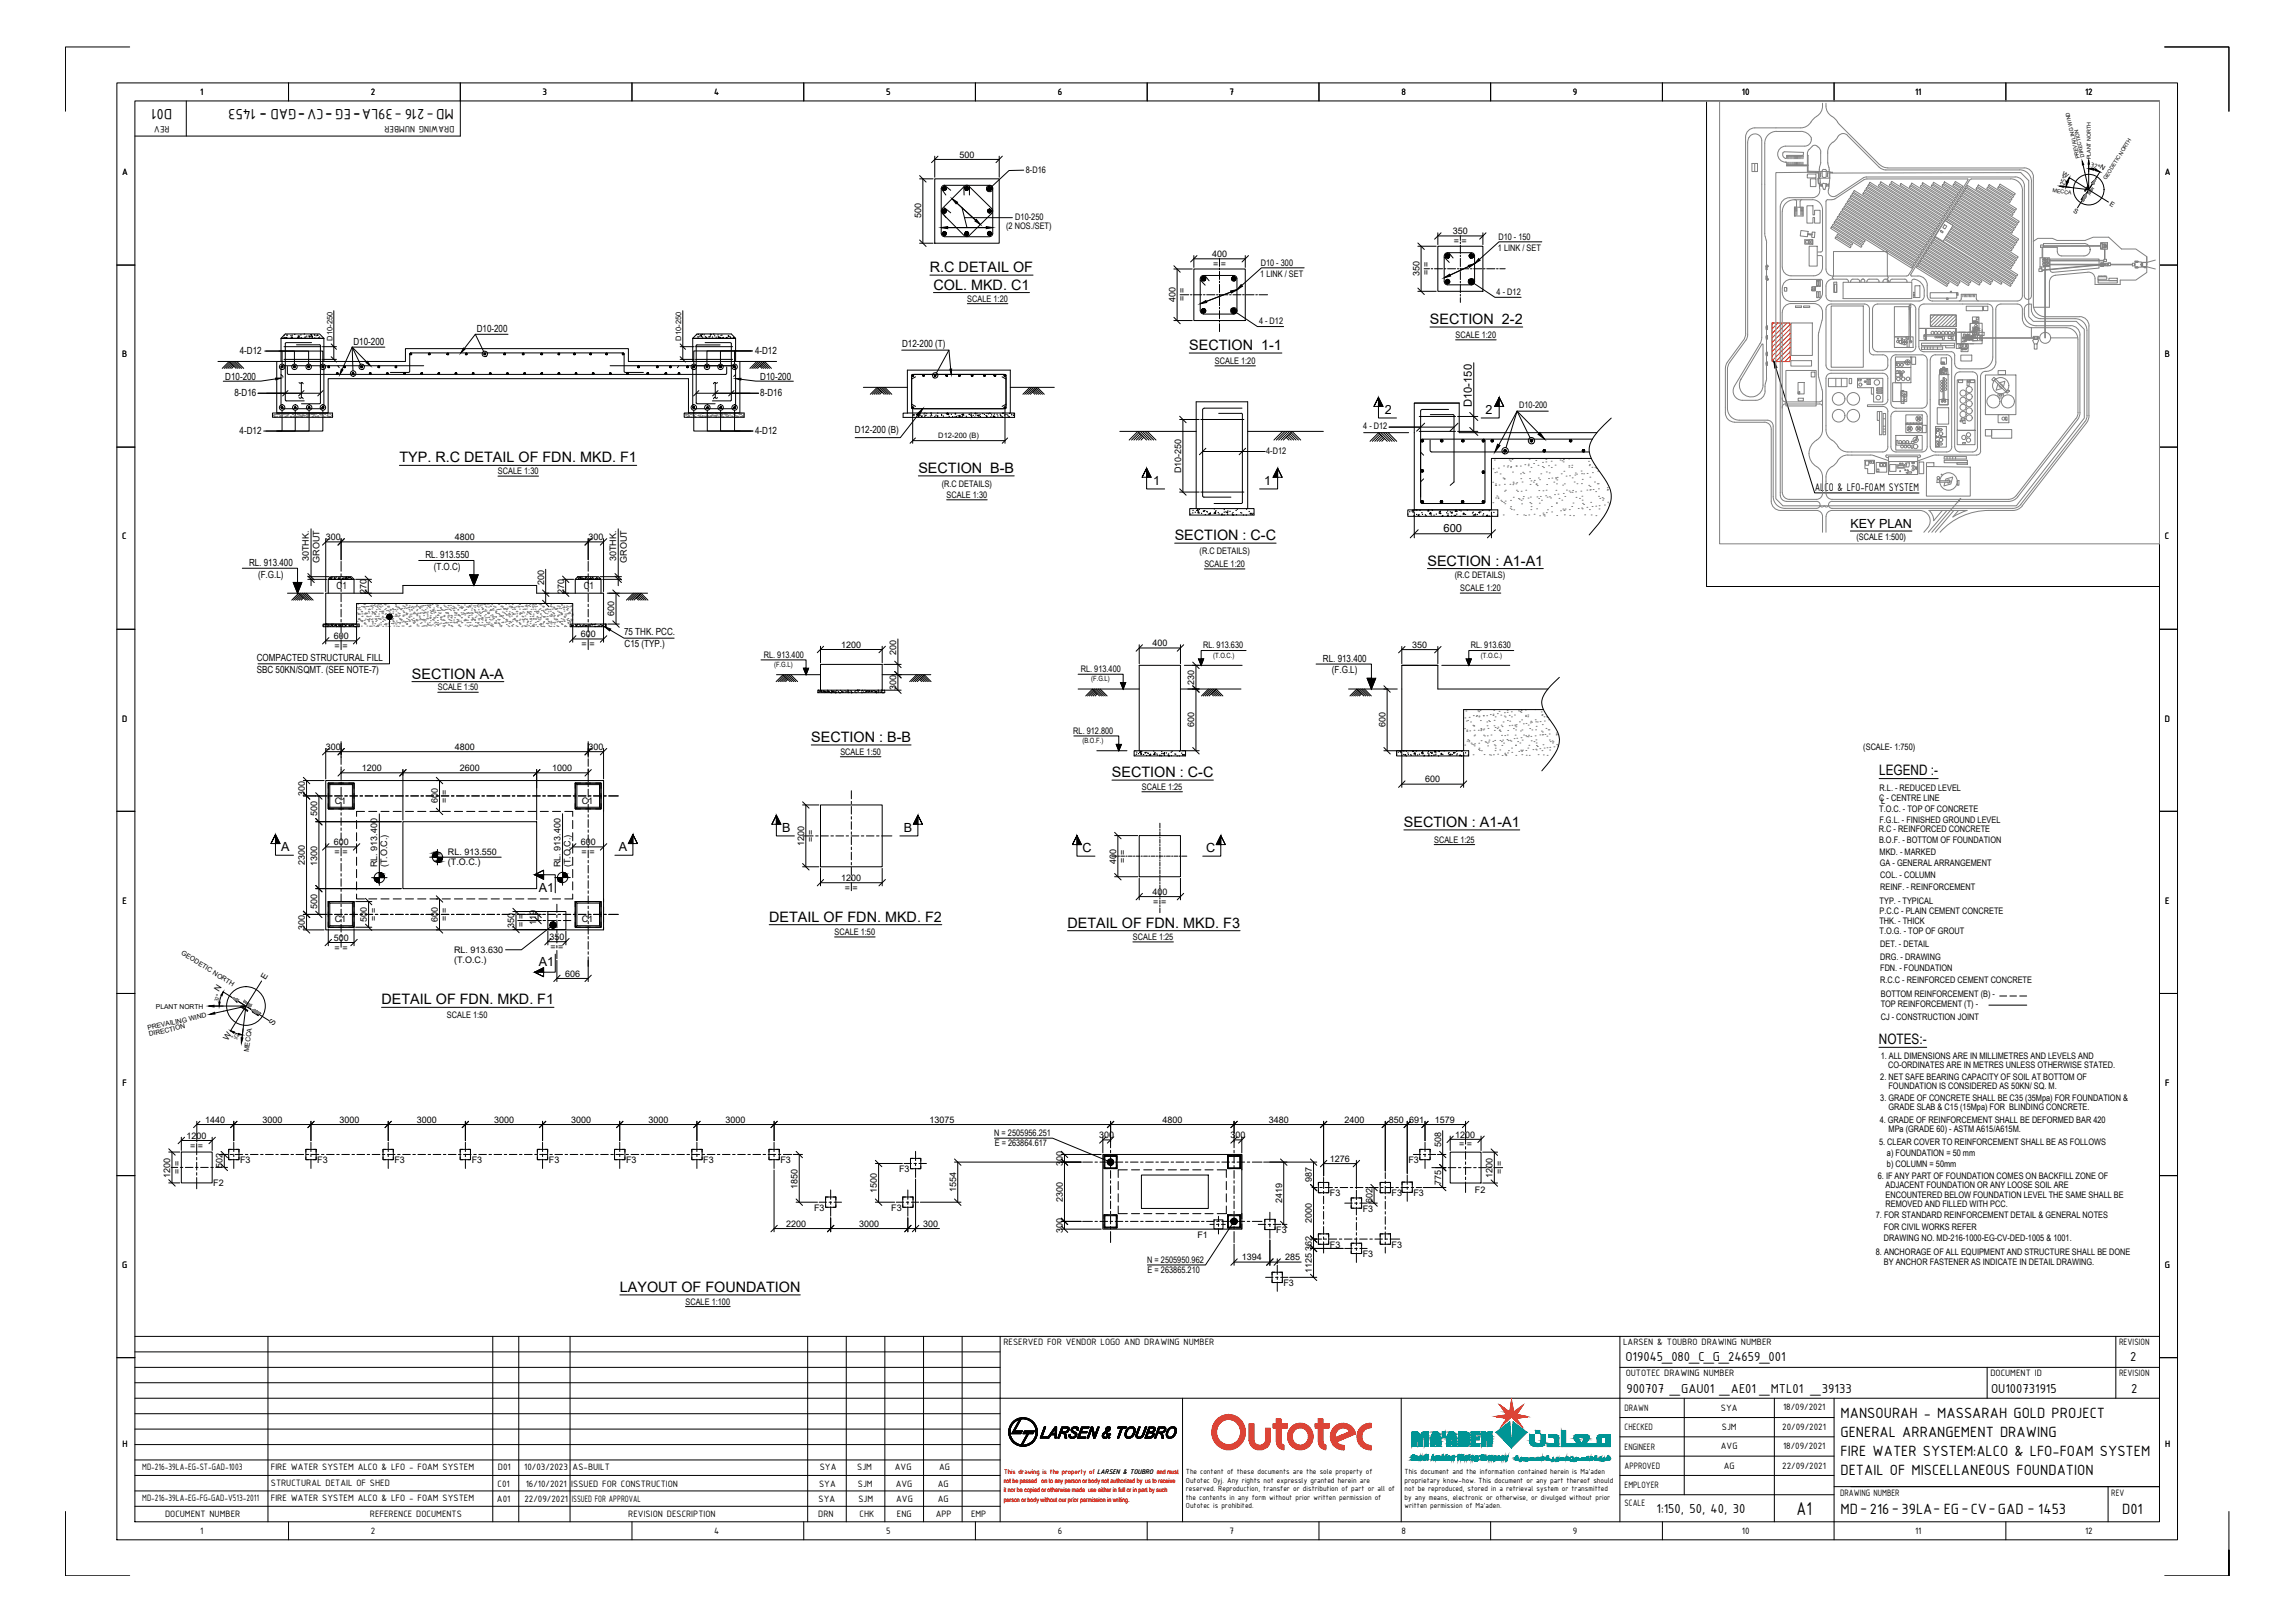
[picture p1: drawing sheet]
<svg xmlns="http://www.w3.org/2000/svg" width="841mm" height="594mm" viewBox="0 0 841 594" stroke-linecap="round" stroke-linejoin="round" font-family="sans-serif">
<defs><g id="words">
<text font-size="7.3" x="658.4" y="554.8">A1</text>
<g font-size="5.9">
<text x="63.1" y="39.8" transform="rotate(-180 63.1 39.8)">D01</text>
<text x="97.7" y="40.6" transform="rotate(-180 97.7 40.6)">-</text>
<text x="111.9" y="40.6" transform="rotate(-180 111.9 40.6)">-</text>
<text x="121.9" y="40.6" transform="rotate(-180 121.9 40.6)">-</text>
<text x="132.2" y="40.6" transform="rotate(-180 132.2 40.6)">-</text>
<text x="166.3" y="39.8" transform="rotate(-180 166.3 39.8)">MD-216 -39LA- EG-CV-GAD - 1453</text>
<text x="674.5" y="519.2">MANSOURAH - MASSARAH GOLD PROJECT</text>
<text x="674.5" y="526.3">GENERAL ARRANGEMENT DRAWING</text>
<text x="674.5" y="533.3">FIRE WATER SYSTEM:ALCO &amp; LFO-FOAM SYSTEM</text>
<text x="674.5" y="540.4">DETAIL OF MISCELLANEOUS FOUNDATION</text>
<text x="674.5" y="554.5">MD-216- 39LA- EG-CV-GAD - 1453</text>
<text x="777.7" y="554.5">D01</text>
</g>
<g font-size="5.3">
<text x="340.8" y="99.6">R.C DETAIL OF</text>
<text x="342.1" y="106.1">COL. MKD. C1</text>
<text x="524" y="118.7">SECTION 2-2</text>
<text x="435.8" y="128.2">SECTION 1-1</text>
<text x="146.4" y="169.3">TYP. R.C DETAIL OF FDN. MKD. F1</text>
<text x="336.5" y="173.2">SECTION B-B</text>
<text x="430.5" y="197.8">SECTION : C-C</text>
<text x="523.1" y="207.2">SECTION : A1-A1</text>
<text x="150.9" y="248.6">SECTION A-A</text>
<text x="297.3" y="271.8">SECTION : B-B</text>
<text x="407.5" y="284.6">SECTION : C-C</text>
<text x="688.6" y="284">LEGEND :-</text>
<text x="514.5" y="302.9">SECTION : A1-A1</text>
<text x="281.9" y="337.5">DETAIL OF FDN. MKD. F2</text>
<text x="391.2" y="339.8">DETAIL OF FDN. MKD. F3</text>
<text x="139.8" y="367.8">DETAIL OF FDN. MKD. F1</text>
<text x="688.5" y="382.5">NOTES:-</text>
<text x="227.1" y="473.2">LAYOUT OF FOUNDATION</text>
</g>
<g font-size="5.1">
<text x="595.7" y="498.4">O19045_080_C_G_24659_001</text>
<text x="780.7" y="498.4">2</text>
<text x="596" y="510.2">900707 _GAU01 _AE01 _MTL01 _39133</text>
<text x="729.6" y="510.2">OU100731915</text>
<text x="781" y="510.2">2</text>
<text x="607.1" y="554.1">1:150, 50, 40, 30</text>
</g>
<g font-size="4.6">
<text x="507.5" y="151.6">2</text>
<text x="544.4" y="151.6">2</text>
<text x="422.6" y="177.6">1</text>
<text x="463.2" y="177.6">1</text>
<text x="678.1" y="193.5">KEY PLAN</text>
<text x="286.6" y="304.6">B</text>
<text x="331.2" y="304.6">B</text>
<text x="103.1" y="311.7">A</text>
<text x="226.7" y="311.7">A</text>
<text x="396.6" y="312.1">C</text>
<text x="442" y="312.1">C</text>
<text x="197.5" y="326.8">A1</text>
<text x="197.5" y="353.8">A1</text>
</g>
<text font-size="4.4" x="665" y="179.7">ALCO &amp; LFO-FOAM SYSTEM</text>
<g font-size="4.1">
<text x="539.3" y="149.2" transform="rotate(-90 539.3 149.2)">D10-150</text>
<text x="529" y="194.7">600</text>
</g>
<g font-size="3.7">
<text x="73.4" y="34.8">1</text>
<text x="135.9" y="34.8">2</text>
<text x="198.8" y="34.7">3</text>
<text x="261.7" y="34.8">4</text>
<text x="324.7" y="34.7">5</text>
<text x="387.7" y="34.8">6</text>
<text x="450.6" y="34.8">7</text>
<text x="513.5" y="34.8">8</text>
<text x="576.4" y="34.7">9</text>
<text x="638.3" y="34.8">10</text>
<text x="701.8" y="34.8">11</text>
<text x="764.1" y="34.8">12</text>
<text x="62.1" y="46.3" transform="rotate(-180 62.1 46.3)">REV</text>
<text x="166.5" y="46.3" transform="rotate(-180 166.5 46.3)">DRAWING NUMBER</text>
<text x="44.7" y="64.2">A</text>
<text x="793.3" y="64.2">A</text>
<text x="44.8" y="130.9">B</text>
<text x="793.4" y="130.9">B</text>
<text x="44.8" y="197.6">C</text>
<text x="793.4" y="197.6">C</text>
<text x="44.7" y="264.3">D</text>
<text x="793.3" y="264.3">D</text>
<text x="44.9" y="331">E</text>
<text x="793.4" y="331">E</text>
<text x="44.9" y="397.7">F</text>
<text x="793.5" y="397.7">F</text>
<text x="44.8" y="464.4">G</text>
<text x="793.4" y="464.4">G</text>
<text x="367.7" y="492.8">RESERVED FOR VENDOR LOGO AND DRAWING NUMBER</text>
<text x="594.8" y="492.8">LARSEN &amp; TOUBRO DRAWING NUMBER</text>
<text x="776.5" y="492.8">REVISION</text>
<text x="595.7" y="504.1">OUTOTEC DRAWING NUMBER</text>
<text x="729.4" y="504.1">DOCUMENT ID</text>
<text x="776.5" y="504.1">REVISION</text>
<text x="595.3" y="516.8">DRAWN</text>
<text x="630.6" y="516.7">SYA</text>
<text x="653.4" y="516.4">18/09/2021</text>
<text x="595.3" y="523.9">CHECKED</text>
<text x="631" y="523.8">SJM</text>
<text x="653.1" y="523.7">20/09/2021</text>
<text x="44.9" y="530.1">H</text>
<text x="595.3" y="531">ENGINEER</text>
<text x="630.6" y="530.8">AVG</text>
<text x="653.4" y="530.7">18/09/2021</text>
<text x="793.4" y="530.1">H</text>
<text x="52.1" y="538.5">MD-216-39LA-EG-ST-GAD-1003</text>
<text x="99.3" y="538.5">FIRE WATER SYSTEM ALCO &amp; LFO - FOAM SYSTEM</text>
<text x="182.4" y="538.6">D01</text>
<text x="192.1" y="538.6">10/03/2023</text>
<text x="209.8" y="538.6">AS-BUILT</text>
<text x="300.4" y="538.6">SYA</text>
<text x="314.1" y="538.6">SJM</text>
<text x="327.9" y="538.6">AVG</text>
<text x="344.1" y="538.6">AG</text>
<text x="595.3" y="538">APPROVED</text>
<text x="631.7" y="538.1">AG</text>
<text x="653.1" y="537.9">22/09/2021</text>
<text x="99.3" y="544.2">STRUCTURAL DETAIL OF SHED</text>
<text x="182.3" y="544.6">C01</text>
<text x="192.6" y="544.6">16/10/2021</text>
<text x="209.4" y="544.6">ISSUED FOR CONSTRUCTION</text>
<text x="300.2" y="544.6">SYA</text>
<text x="314.4" y="544.6">SJM</text>
<text x="328.2" y="544.6">AVG</text>
<text x="343.7" y="544.6">AG</text>
<text x="595.3" y="545.1">EMPLOYER</text>
<text x="52.1" y="549.8">MD-216-39LA-EG-FG-GAD-V513-2011</text>
<text x="99.3" y="549.8">FIRE WATER SYSTEM ALCO &amp; LFO - FOAM SYSTEM</text>
<text x="182.1" y="550.3">A01</text>
<text x="192.2" y="550.3">22/09/2021</text>
<text x="209.5" y="550.3">ISSUED FOR APPROVAL</text>
<text x="300" y="550.3">SYA</text>
<text x="314.6" y="550.3">SJM</text>
<text x="328.4" y="550.3">AVG</text>
<text x="343.6" y="550.3">AG</text>
<text x="595.3" y="551.6">SCALE</text>
<text x="674.3" y="548">DRAWING NUMBER</text>
<text x="773.7" y="548">REV</text>
<text x="60.5" y="555.7">DOCUMENT NUMBER</text>
<text x="135.6" y="555.7">REFERENCE DOCUMENTS</text>
<text x="230.2" y="555.7">REVISION DESCRIPTION</text>
<text x="299.9" y="555.7">DRN</text>
<text x="315" y="555.7">CHK</text>
<text x="328.7" y="555.7">ENG</text>
<text x="342.9" y="555.7">APP</text>
<text x="355.8" y="555.7">EMP</text>
<text x="73.4" y="561.7">1</text>
<text x="135.9" y="561.8">2</text>
<text x="261.7" y="561.7">4</text>
<text x="324.7" y="561.7">5</text>
<text x="387.7" y="561.8">6</text>
<text x="450.6" y="561.7">7</text>
<text x="513.5" y="561.7">8</text>
<text x="576.4" y="561.9">9</text>
<text x="638.3" y="561.7">10</text>
<text x="701.8" y="561.7">11</text>
<text x="764.1" y="561.8">12</text>
</g>
<g font-size="3.6">
<text x="174.7" y="121.7">D10-200</text>
<text x="87.9" y="129.6">4-D12</text>
<text x="129.5" y="126.5">D10-200</text>
<text x="276.7" y="129.6">4-D12</text>
<text x="330.6" y="127.2">D12-200 (T)</text>
<text x="82.5" y="139.2">D10-200</text>
<text x="278.6" y="139.2">D10-200</text>
<text x="85.9" y="144.9">8-D16</text>
<text x="278.6" y="144.9">8-D16</text>
<text x="87.8" y="158.8">4-D12</text>
<text x="276.7" y="158.8">4-D12</text>
<text x="313.3" y="158.5">D12-200 (B)</text>
<text x="91.3" y="207.4">RL. 913.400</text>
<text x="155.9" y="204.5">RL. 913.550</text>
<text x="158.9" y="208.7">(T.O.C)</text>
<text x="94.6" y="211.6">(F.G.L)</text>
<text x="123.3" y="215.8">C1</text>
<text x="213.9" y="215.8">C1</text>
<text x="228.7" y="232.6">75 THK. PCC.</text>
<text x="228.9" y="236.9">C15 (TYP.)</text>
<text x="94.1" y="242.2">COMPACTED STRUCTURAL FILL</text>
<text x="484.8" y="242.5">RL. 913.400</text>
<text x="94.1" y="246.4">SBC 50KN/SQMT. (SEE NOTE-7)</text>
<text x="488.1" y="246.6">(F.G.L)</text>
</g>
<g font-size="3.3">
<text x="351.6" y="57.8">500</text>
<text x="375.9" y="63.4">8-D16</text>
<text x="337.6" y="80" transform="rotate(-90 337.6 80)">500</text>
<text x="372.1" y="80.7">D10-250</text>
<text x="368.7" y="84">(2 NOS./SET)</text>
<text x="532.4" y="85.8">350</text>
<text x="532.8" y="89.4">= =</text>
<text x="549.1" y="87.7">D10 - 150</text>
<text x="444.2" y="94.2">400</text>
<text x="548.9" y="92">1 LINK / SET</text>
<text x="444.5" y="97.7">= =</text>
<text x="461.8" y="101.5">1 LINK / SET</text>
<text x="462" y="97.3">D10 - 300</text>
<text x="520.1" y="101.2" transform="rotate(-90 520.1 101.2)">350</text>
<text x="523.7" y="100.8" transform="rotate(-90 523.7 100.8)">= =</text>
<text x="354.5" y="110.5">SCALE 1:20</text>
<text x="430.7" y="110.7" transform="rotate(-90 430.7 110.7)">400</text>
<text x="434.3" y="110.3" transform="rotate(-90 434.3 110.3)">= =</text>
<text x="548.5" y="108">4 - D12</text>
<text x="461.4" y="118.8">4 - D12</text>
<text x="533.4" y="123.8">SCALE 1:20</text>
<text x="445.2" y="133.3">SCALE 1:20</text>
<text x="556.7" y="149.6">D10-200</text>
<text x="499.6" y="157.1">4 - D12</text>
<text x="464" y="166.4">4-D12</text>
<text x="182.5" y="173.7">SCALE 1:30</text>
<text x="432.8" y="173.3" transform="rotate(-90 432.8 173.3)">D10-250</text>
<text x="345.1" y="178.5">(R.C DETAILS)</text>
<text x="346.9" y="182.3">SCALE 1:30</text>
<text x="119.5" y="197.8">300</text>
<text x="166.7" y="197.8">4800</text>
<text x="215.6" y="197.8">300</text>
<text x="680.3" y="197.7">(SCALE 1:500)</text>
<text x="439.6" y="202.9">(R.C DETAILS)</text>
<text x="113.1" y="205.6" transform="rotate(-90 113.1 205.6)">30THK.</text>
<text x="117.1" y="206.1" transform="rotate(-90 117.1 206.1)">GROUT</text>
<text x="225.7" y="205.6" transform="rotate(-90 225.7 205.6)">30THK.</text>
<text x="229.7" y="206.1" transform="rotate(-90 229.7 206.1)">GROUT</text>
<text x="441.4" y="207.7">SCALE 1:20</text>
<text x="199.4" y="214.4" transform="rotate(-90 199.4 214.4)">200</text>
<text x="533.1" y="211.8">(R.C DETAILS)</text>
<text x="134.4" y="217.4" transform="rotate(-90 134.4 217.4)">270</text>
<text x="206.7" y="217.4" transform="rotate(-90 206.7 217.4)">270</text>
<text x="535.1" y="216.5">SCALE 1:20</text>
<text x="225.1" y="225.7" transform="rotate(-90 225.1 225.7)">600</text>
<text x="212.8" y="233.4">600</text>
<text x="122.3" y="234.1">600</text>
<text x="122.6" y="237.6">= =</text>
<text x="213.1" y="237">= =</text>
<text x="308.2" y="237.3">1200</text>
<text x="328.4" y="240" transform="rotate(-90 328.4 240)">200</text>
<text x="422.3" y="236.7">400</text>
<text x="440.9" y="237.5">RL. 913.630</text>
<text x="517.6" y="237.3">350</text>
<text x="539" y="237.5">RL. 913.630</text>
<text x="279.9" y="240.9">RL. 913.400</text>
<text x="396.1" y="246.1">RL. 913.400</text>
<text x="437.6" y="250.7" transform="rotate(-90 437.6 250.7)">230</text>
<text x="160.4" y="252.9">SCALE 1:50</text>
<text x="328.4" y="252.7" transform="rotate(-90 328.4 252.7)">300</text>
<text x="393.3" y="268.9">RL. 912.800</text>
<text x="437.6" y="266.4" transform="rotate(-90 437.6 266.4)">600</text>
<text x="507.7" y="266.4" transform="rotate(-90 507.7 266.4)">600</text>
<text x="119.5" y="274.7">300</text>
<text x="166.7" y="274.7">4800</text>
<text x="215.6" y="274.7">300</text>
<text x="682.8" y="274.8">(SCALE- 1:750)</text>
<text x="308" y="276.5">SCALE 1:50</text>
<text x="132.6" y="282.4">1200</text>
<text x="168.5" y="282.4">2600</text>
<text x="202.3" y="282.4">1000</text>
<text x="522.3" y="286.6">600</text>
<text x="111.7" y="291.4" transform="rotate(-90 111.7 291.4)">300</text>
<text x="164" y="293.9" transform="rotate(-90 164 293.9)">= =</text>
<text x="418.5" y="289.3">SCALE 1:25</text>
<text x="688.7" y="293.3">C - CENTRE LINE</text>
<text x="688.8" y="289.6">R.L. - REDUCED LEVEL</text>
<text x="116.2" y="299" transform="rotate(-90 116.2 299)">500</text>
<text x="122.7" y="294.4">C1</text>
<text x="160.4" y="294.3" transform="rotate(-90 160.4 294.3)">600</text>
<text x="213.2" y="294.4">C1</text>
<text x="688.7" y="297.3">T.O.C. - TOP OF CONCRETE</text>
<text x="689.3" y="294.4">L</text>
<text x="688.5" y="304.8">R.C - REINFORCED CONCRETE</text>
<text x="688.7" y="301.3">F.G.L. - FINISHED GROUND LEVEL</text>
<text x="122.3" y="309.6">600</text>
<text x="212.8" y="309.6">600</text>
<text x="294.7" y="309.9" transform="rotate(-90 294.7 309.9)">1200</text>
<text x="298.3" y="308.5" transform="rotate(-90 298.3 308.5)">= =</text>
<text x="525.6" y="308.7">SCALE 1:25</text>
<text x="688.6" y="308.8">B.O.F. - BOTTOM OF FOUNDATION</text>
<text x="111.7" y="316.9" transform="rotate(-90 111.7 316.9)">2300</text>
<text x="116.2" y="317" transform="rotate(-90 116.2 317)">1300</text>
<text x="122.6" y="313.1">= =</text>
<text x="138.2" y="317.6" transform="rotate(-90 138.2 317.6)">RL. 913.400</text>
<text x="141.9" y="317.6" transform="rotate(-90 141.9 317.6)">(T.O.C.)</text>
<text x="164.2" y="313.2">RL. 913.550</text>
<text x="164.2" y="316.8">(T.O.C.)</text>
<text x="205.4" y="317.6" transform="rotate(-90 205.4 317.6)">RL. 913.400</text>
<text x="209" y="317.6" transform="rotate(-90 209 317.6)">(T.O.C.)</text>
<text x="213.1" y="313.1">= =</text>
<text x="409" y="316.3" transform="rotate(-90 409 316.3)">400</text>
<text x="412.6" y="315.9" transform="rotate(-90 412.6 315.9)">= =</text>
<text x="688.8" y="313">MKD. - MARKED</text>
<text x="688.9" y="317.1">GA - GENERAL ARRANGEMENT</text>
<text x="308.2" y="322.7">1200</text>
<text x="689" y="321.7">COL. - COLUMN</text>
<text x="309.6" y="326.2">= =</text>
<text x="422.3" y="327.8">400</text>
<text x="689" y="326.1">REINF. - REINFORCEMENT</text>
<text x="116.2" y="332.9" transform="rotate(-90 116.2 332.9)">500</text>
<text x="422.6" y="331.3">= =</text>
<text x="688.7" y="334.9">P.C.C - PLAIN CEMENT CONCRETE</text>
<text x="688.8" y="330.9">TYP. - TYPICAL</text>
<text x="111.7" y="340.5" transform="rotate(-90 111.7 340.5)">300</text>
<text x="122.7" y="337.8">C1</text>
<text x="134.5" y="337.7" transform="rotate(-90 134.5 337.7)">500</text>
<text x="138" y="337.3" transform="rotate(-90 138 337.3)">= =</text>
<text x="160.4" y="337.7" transform="rotate(-90 160.4 337.7)">600</text>
<text x="164" y="337.3" transform="rotate(-90 164 337.3)">= =</text>
<text x="188.5" y="339.9" transform="rotate(-90 188.5 339.9)">350</text>
<text x="192.1" y="339.5" transform="rotate(-90 192.1 339.5)">= =</text>
<text x="196.5" y="338.9" transform="rotate(-90 196.5 338.9)">119</text>
<text x="213.2" y="337.8">C1</text>
<text x="688.7" y="338.5">THK. - THICK</text>
<text x="122.3" y="344.6">500</text>
<text x="201.4" y="344.3">350</text>
<text x="201.7" y="347.9">= =</text>
<text x="305.8" y="342.5">SCALE 1:50</text>
<text x="415.1" y="344.3">SCALE 1:25</text>
<text x="688.8" y="342.2">T.O.G. - TOP OF GROUT</text>
<text x="689" y="346.8">DET. - DETAIL</text>
<text x="122.6" y="348.2">= =</text>
<text x="166.4" y="349.2">RL. 913.630</text>
<text x="166.4" y="352.8">(T.O.C.)</text>
<text x="689" y="351.5">DRG. - DRAWING</text>
<text x="207.1" y="357.7">606</text>
<text x="689" y="355.7">FDN. - FOUNDATION</text>
<text x="689" y="359.9">R.C.C - REINFORCED CEMENT CONCRETE</text>
<text x="689.3" y="365">BOTTOM REINFORCEMENT (B) -</text>
<text x="689.2" y="368.9">TOP REINFORCEMENT (T) -</text>
<text x="163.8" y="372.8">SCALE 1:50</text>
<text x="689.2" y="373.6">CJ - CONSTRUCTION JOINT</text>
<text x="689.2" y="387.7">1. ALL DIMENSIONS ARE IN MILLIMETRES AND LEVELS AND</text>
<text x="689" y="395.6">2. NET SAFE BEARING CAPACITY OF SOIL AT BOTTOM OF</text>
<text x="691.9" y="391.2">CO-ORDINATES ARE IN METRES UNLESS OTHERWISE STATED.</text>
<text x="692.1" y="399">FOUNDATION IS CONSIDERED AS 50KN/ SQ. M.</text>
<text x="689" y="403.2">3. GRADE OF CONCRETE SHALL BE C35 (35Mpa) FOR FOUNDATION &amp;</text>
<text x="692.1" y="406.6">GRADE SLAB &amp; C15 (15Mpa) FOR BLINDING CONCRETE.</text>
<text x="75.1" y="411.2">1440</text>
<text x="96.2" y="411.2">3000</text>
<text x="124.4" y="411.2">3000</text>
<text x="152.7" y="411.2">3000</text>
<text x="181" y="411.2">3000</text>
<text x="209.3" y="411.2">3000</text>
<text x="237.6" y="411.2">3000</text>
<text x="265.9" y="411.2">3000</text>
<text x="340.6" y="411.2">13075</text>
<text x="426" y="411.2">4800</text>
<text x="465" y="411.2">3480</text>
<text x="492.7" y="411.2">2400</text>
<text x="508.9" y="411.2">850</text>
<text x="516.4" y="411.2">691</text>
<text x="525.9" y="411.2">1579</text>
<text x="688.8" y="411.4">4. GRADE OF REINFORCEMENT SHALL BE DEFORMED BAR 420</text>
<text x="68.4" y="417.1">1200</text>
<text x="364.3" y="416">N = 2505956.251</text>
<text x="364.5" y="419.8">E = 263864.617</text>
<text x="402.8" y="416.9">300</text>
<text x="450.9" y="416.9">300</text>
<text x="533.3" y="416.7">1200</text>
<text x="688.6" y="419.4">5. CLEAR COVER TO REINFORCEMENT SHALL BE AS FOLLOWS</text>
<text x="692.1" y="414.6">MPa (GRADE 60) - ASTM A615/A615M.</text>
<text x="69.7" y="420.7">= =</text>
<text x="487.3" y="425.5">1276</text>
<text x="528.1" y="420" transform="rotate(-90 528.1 420)">508</text>
<text x="534.7" y="420.3">= =</text>
<text x="691.5" y="423.5">a) FOUNDATION = 50 mm</text>
<text x="62.4" y="431.3" transform="rotate(-90 62.4 431.3)">1200</text>
<text x="66" y="430" transform="rotate(-90 66 430)">= =</text>
<text x="81.6" y="428" transform="rotate(-90 81.6 428)">502</text>
<text x="88" y="426">F3</text>
<text x="116.3" y="426">F3</text>
<text x="144.6" y="426">F3</text>
<text x="172.9" y="426">F3</text>
<text x="201.2" y="426">F3</text>
<text x="229.4" y="426">F3</text>
<text x="257.7" y="426">F3</text>
<text x="286" y="426">F3</text>
<text x="329.5" y="429.3">F3</text>
<text x="389.5" y="427" transform="rotate(-90 389.5 427)">300</text>
<text x="516.1" y="426">F3</text>
<text x="547" y="431.4" transform="rotate(-90 547 431.4)">1200</text>
<text x="550.6" y="430" transform="rotate(-90 550.6 430)">= =</text>
<text x="688.2" y="431.9">6. IF ANY PART OF FOUNDATION COMES ON BACKFILL ZONE OF</text>
<text x="691.5" y="427.4">b) COLUMN = 50mm</text>
<text x="78.2" y="434.5">F2</text>
<text x="292.3" y="435.4" transform="rotate(-90 292.3 435.4)">1850</text>
<text x="321.3" y="437" transform="rotate(-90 321.3 437)">1500</text>
<text x="350.3" y="436.7" transform="rotate(-90 350.3 436.7)">1554</text>
<text x="480.8" y="433" transform="rotate(-90 480.8 433)">987</text>
<text x="528.1" y="434.1" transform="rotate(-90 528.1 434.1)">775</text>
<text x="540.5" y="437">F2</text>
<text x="691" y="435.3">ADJACENT FOUNDATION OR ANY LOOSE SOIL ARE</text>
<text x="298.4" y="443.5">F3</text>
<text x="326.6" y="443.5">F3</text>
<text x="389.5" y="440.1" transform="rotate(-90 389.5 440.1)">2300</text>
<text x="469.8" y="440.7" transform="rotate(-90 469.8 440.7)">2419</text>
<text x="487.4" y="438.1">F3</text>
<text x="499.4" y="443.8">F3</text>
<text x="502.9" y="440.5" transform="rotate(-90 502.9 440.5)">602</text>
<text x="510" y="438.1">F3</text>
<text x="518" y="438">F3</text>
<text x="691" y="442.2">REMOVED AND FILLED WITH PCC.</text>
<text x="691" y="438.7">ENCOUNTERED BELOW FOUNDATION LEVEL THE SAME SHALL BE</text>
<text x="288.1" y="449.3">2200</text>
<text x="314.9" y="449.3">3000</text>
<text x="338.4" y="449.3">300</text>
<text x="480.8" y="448" transform="rotate(-90 480.8 448)">2000</text>
<text x="687.4" y="446.2">7. FOR STANDARD REINFORCEMENT DETAIL &amp; GENERAL NOTES</text>
<text x="389.5" y="451.5" transform="rotate(-90 389.5 451.5)">300</text>
<text x="438.8" y="453.5">F1</text>
<text x="467.7" y="451.6">F3</text>
<text x="690.3" y="450.5">FOR CIVIL WORKS REFER</text>
<text x="690.4" y="454.5">DRAWING NO. MD-216-1000-EG-CV-DED-1005 &amp; 1001.</text>
<text x="455" y="461.6">1394</text>
<text x="470.9" y="461.6">285</text>
<text x="480.8" y="458.3" transform="rotate(-90 480.8 458.3)">362</text>
<text x="487.4" y="457">F3</text>
<text x="499.4" y="460.4">F3</text>
<text x="510" y="457">F3</text>
<text x="687.4" y="459.5">8. ANCHORAGE OF ALL EQUIPMENT AND STRUCTURE SHALL BE DONE</text>
<text x="420.4" y="462.5">N = 2505950.962</text>
<text x="420.6" y="466.2">E = 263865.210</text>
<text x="480.8" y="466.3" transform="rotate(-90 480.8 466.3)">1125</text>
<text x="690.4" y="463.4">BY ANCHOR FASTENER AS INDICATE IN DETAIL DRAWING.</text>
<text x="470.4" y="471">F3</text>
<text x="251.2" y="477.9">SCALE 1:100</text>
</g>
<g font-size="3.1">
<text x="97.3" y="359" transform="rotate(-59 97.3 359)">E</text>
<text x="80.2" y="363.4" transform="rotate(-58 80.2 363.4)">N</text>
<text x="100.3" y="375.9" transform="rotate(-58 100.3 375.9)">S</text>
<text x="83.5" y="381.2" transform="rotate(-58 83.5 381.2)">W</text>
</g>
<g font-size="2.9">
<text x="434.6" y="539.9">The content of these documents are the sole property of</text>
<text x="514.7" y="539.9">This document and the information contained herein is Ma'aden</text>
<text x="434.6" y="543.1">Outotec Oyj. Any rights not expressly granted herein are</text>
<text x="514.7" y="543.1">proprietary know-how. This document or any part thereof should</text>
<text x="434.6" y="546.2">reserved. Reproduction, transfer or distribution of part or all of</text>
<text x="434.6" y="549.4">the contents in any form without prior written permission of</text>
<text x="514.7" y="546.2">not be reproduced, stored in a retrieval system or transmitted</text>
<text x="514.7" y="549.4">by any means, electronic or otherwise, or divulged without prior</text>
<text x="434.6" y="552.5">Outotec is prohibited.</text>
<text x="514.7" y="552.5">written permission of Ma'aden.</text>
</g>
<g font-size="2.8">
<text x="765.9" y="61.1" transform="rotate(16 765.9 61.1)">32°</text>
<text x="756.5" y="68.3" transform="rotate(-70 756.5 68.3)">25°</text>
</g>
<g font-size="2.7">
<text x="121.8" y="124.7" transform="rotate(-90 121.8 124.7)">D10-250</text>
<text x="249.7" y="124.7" transform="rotate(-90 249.7 124.7)">D10-250</text>
<text x="343.9" y="160.3">D12-200 (B)</text>
</g>
<g font-size="2.6">
<text x="283.7" y="244.3">(F.G.L)</text>
<text x="444.6" y="240.9">(T.O.C.)</text>
<text x="542.7" y="240.9">(T.O.C.)</text>
<text x="399.9" y="249.6">(F.G.L)</text>
<text x="396.6" y="272.3">(B.O.F.)</text>
</g>
<text font-size="2.6" fill="#f00" x="367.9" y="539.7">This drawing is the property of LARSEN &amp; TOUBRO and must</text>
<g font-size="2.5">
<text x="66.3" y="349.5" transform="rotate(32 66.3 349.5)">GEODETIC NORTH</text>
<text x="57.1" y="369.7">PLANT NORTH</text>
<text x="54.3" y="377.4" transform="rotate(-13 54.3 377.4)">PREVAILING WIND</text>
<text x="54.8" y="379.6" transform="rotate(-13 54.8 379.6)">DIRECTION</text>
<text x="91.2" y="385.4" transform="rotate(-83 91.2 385.4)">MECCA</text>
</g>
<g font-size="2.4">
<text x="755.5" y="64.3" transform="rotate(32 755.5 64.3)">W</text>
<text x="769.4" y="61.7" transform="rotate(31 769.4 61.7)">N</text>
<text x="759.6" y="77.5" transform="rotate(32 759.6 77.5)">S</text>
<text x="772.9" y="75.2" transform="rotate(32 772.9 75.2)">E</text>
</g>
<g font-size="2.4" fill="#f00">
<text x="367.8" y="543.2">not be passed on to any person or body not authorized by us to receive</text>
<text x="367.8" y="546.5">it nor be copied or otherwise made use either in full or in part by such</text>
<text x="367.8" y="550">person or body without our prior permission in writing.</text>
</g>
<g font-size="2.3">
<text x="80" y="367.1" transform="rotate(-73 80 367.1)">32°</text>
<text x="87.8" y="379.4" transform="rotate(-160 87.8 379.4)">25°</text>
</g>
<g font-size="1.9">
<text x="762.1" y="58" transform="rotate(-103 762.1 58)">PREVAILING WIND</text>
<text x="763.8" y="57.6" transform="rotate(-103 763.8 57.6)">DIRECTION</text>
<text x="766.3" y="58.4" transform="rotate(-90 766.3 58.4)">PLANT NORTH</text>
<text x="752.1" y="70.4" transform="rotate(7 752.1 70.4)">MECCA</text>
<text x="771.8" y="66.1" transform="rotate(-58 771.8 66.1)">GEODETIC NORTH</text>
</g>
</g></defs>
<!-- layer: 0 -->
<g fill="none" stroke="#000" stroke-width=".37">
<path d="M625.4 37.4v177.4h166M343.7 57.2l-2.3 2.4M367.3 57.2l-2.3 2.4M337 64.3l2.4 2.4M342.5 65.5h23.7v23.6h-23.7zM375.1 62.3l-5.3 .2-6.3 5.8M337 87.9l2.4 2.4M430.2 97.3l2.3 2.4M438.6 93.6l-2.3 2.3M457.5 93.6l-2.3 2.3M519.6 89l2.4 2.4M528.1 85.3l-2.4 2.3"/>
<path d="M544.6 85.3l-2.4 2.3M430.2 116.2l2.3 2.4M453.1 114.5l7.7 5.1h9.6M519.6 105.5l2.4 2.4M540.2 103.8l7.6 5.1h9.6M97 128.6h10.9v4.8M97.4 128.6h6v4.8M102.2 128.6h10.9v4.8M102.9 128.6h15.4v4.8M103 123.9l1.5-1.6h12.6l1.6 1.6M104.1 122.7v.1M105 123.9l-.3-.3h.4v.3"/>
<path d="M106.9 123.5l.2 .1-.1 .2zM109.2 123.1l.4-.1v.4zM110.4 123.9h.1M111.5 122.3v.1M113.3 123.2l.2 .3zM113.8 122.6l.4-.1v.4zM114.3 123.1l.2 .1-.1 .1zM116.3 122.7l.2 .2zM118.7 123.9h-15.7v8.5M118.7 123.9v8.5M121.4 130.7l1.9 1.9M121.4 126l1.9 1.9"/>
<path d="M132.1 133.5l-3-6.4 .3 8.7M174.2 122.4l3 6.3M249.2 130.7l2 1.9M249.2 126l2 1.9M253.9 123.9h15.7v8.5M253.9 123.9l1.5-1.6h12.6l1.6 1.6M253.9 123.9v8.5M255.4 122.4l-.2 .1M255.8 123.9h.2M256.7 122.7l.4-.1v.4zM259.1 133.4v-4.9h16.6h-11.7v4.9M260.3 122.4h.2l-.1 .3z"/>
<path d="M261.5 122.3h.1M263.2 123.4h.2l-.1 .2zM263.9 123.6l.2 .2zM266.9 123.1l.2-.1v.3zM269.6 128.5h-15.4v4.9M275.2 128.5h-6v4.9M332.5 135.6h37.7v15.7h-37.7zM347.8 128.2l-4.7 8.5M650.8 134.7l14.2 45.8 38.2 .1M94.6 144h22.8M103.4 150.3v7.6h-6M105.5 143.1l-1.9 1.9"/>
<path d="M108.2 150.3v7.6h-11.6M111.4 143.1l-2 1.9M113.3 150.3v7.6h-11.5M118.3 150.3v7.6h-17M118.4 143.1l-2 1.9M254.2 150.3v7.6h17M255.1 144h22.9M256.1 143.1l-1.9 1.9M259.2 150.3v7.6h16.7h-11.8v-7.6M263.1 143.1l-2 1.9M269 143.1l-2 1.9M269.2 150.3v7.6h6"/>
<path d="M337.6 152.5l.3-.1zM343.4 152.8l.2-.1v.2M343.4 152.8l.1 .1M346.7 151.5l.3-.1zM347.2 151.3h.1M347.2 151.8l.3-.4 .1 .4zM350.2 151.4l.1 .2h-.3l.2-.2M351.8 152.1v.4h-.3zM352.5 151.8l.2-.1v.2zM353.1 151.9l-.1-.3-.1 .2 .2 .1M355.9 151.9l.1 .2h-.2zM356 152.9h.1"/>
<path d="M358.2 152.1l.3-.1-.1 .3zM358.8 152.3h-.2l.2-.2v.3M361.7 152.6h-.2l.1-.3 .1 .3M364 152.5l.2-.2-.1 .3zM364.5 152.6l-.2 .2h.3l-.1-.2M367.4 152.8v.1M367.5 151.3h.1M369.7 152.8l.3-.1-.1 .2M369.7 152.8l.1 .1M370.2 151.3h1.6v1.6h-40.9v-1.6h1.6M432.3 152.5l2.4 2.3M503.5 148.9l1.6-3.3 1.7 3.3h-3.3l1.6-3.3v7.5h6.7"/>
<path d="M509 156.4h23.8M518.3 158.5v-10.9h16.4v10.9M522.1 155l-3 2.9M534.3 155l-2.9 2.9M538.6 156.6l3 2.9M538.6 151.1l3 2.9M551 148.9l-1.6-3.3-1.7 3.3h3.3l-1.6-3.3v7.5h-6.6M335.5 160.4l-2 2M369.3 160.4l-2 2M418.5 174.8l1.7-3.3 1.6 3.3h-3.3l1.7-3.3v7.6h6.6M432.3 179l2.4 2.4M440.7 165.4h23"/>
<path d="M441.9 164.2l-2.4 2.4M456.5 164.2l-2.4 2.4M469.8 174.8l-1.6-3.3-1.7 3.3h3.3l-1.6-3.3v7.6h-6.6M560.7 160.3l-4.8-9.7-4 13.4M120.6 197.3l-2.4 2.4M126.2 197.3l-2.3 2.4M216.7 197.3l-2.3 2.4M222.4 197.3l-2.4 2.4M438.3 186.3h-2.3v2.4h23.6v-2.4h-2.4M438.3 186.3v-39.1h18.9v39.1M438.3 186.3h18.9M439 186.5v.5h-.5z"/>
<path d="M439.2 187.5l.1 .3h-.3l.3-.3M440.9 187.2l.5-.2-.2 .4zM443.5 187.8l.1 .4h-.3l.3-.4M444.9 188l.5-.5v.6zM447.8 188.2l.1 .4M447.9 188.2l-.3 .4h.3M449.5 187.7l.4-.2-.1 .4zM451.6 188.7h.2M452.1 188.6v.1M458.5 188v.4l-.4-.3M458.6 188l-.4 .1M517.8 186.7l-.4 .5 .6 .1-.1-.6"/>
<path d="M519 186.7l.3 .1M519.3 186.7v.1M519.6 188.7l.5-.2-.2 .4zM519.7 194l-2.9 3M523.5 186.8l-.3 .3 .4 .1v-.4M523.8 188.1l.5-.4 .1 .6zM524.7 186.7h.3M527.8 187.2l-.3 .3 .4 .1-.1-.4M528.3 189.1h.3M530.3 189.1l.4-.4v.4M532.1 187.6l-.3 .3h.4v-.3M533.3 187.2l.4-.2-.1 .4z"/>
<path d="M536.4 187.9l.1 .4h-.4zM540.8 188.7h-.4l.3-.4 .1 .4M541.9 187.7l.4-.2-.2 .4zM545 188.7l.1 .3h-.4zM548 194l-2.9 3M88.8 208.1h20.2v9.2v-4h-1.5l1.5 4 1.6-4M112.8 211l2.4 2.4M112.8 210.1l2.4 2.3M120.3 212.2l.9-1h7.6l.9 1M121 211.5h.1M121.4 212l.1 .2zM122.6 211.9l.1 .2z"/>
<path d="M124.1 211.7l.2 .2zM124.7 212.1h.1M125 205.6v3.6M125 210.2v.8M125 212v2.8M125 215.7v.9M125 217.6v2.8M125.4 211.2v.1M126.4 211.8l.2 .1zM126.8 211.3l.2 .3zM127.1 211.7l.1 .2zM128.4 211.6h.1"/>
<path d="M129.7 212.2h-9.4v5.1M129.7 212.2v5.1M133.8 211l2.3 2.4M133.8 216.1l2.3 2.4M153.4 205.3h20.3v9.1v-3.9h-1.6l1.6 3.9 1.5-3.9M198.8 219.9l2.4 2.3M198.8 216.1l2.4 2.4M206.1 211l2.4 2.4M206.1 216.1l2.4 2.4M210.8 212.2h9.4v5.1M210.8 212.2l.9-1h7.6l.9 1M210.8 212.2v5.1"/>
<path d="M211.7 211.3h.1M212.1 212.1l-.1 .1M212.1 212.1v.1M212.5 211.4h.3v.2zM214.7 211.3v.1zM215.4 211.2h.1M215.5 205.6v3.6M215.5 210.2v.8M215.5 212v2.8M215.5 215.7v.9M215.5 217.6v2.8M216.4 211.9l.1 .1z"/>
<path d="M216.8 212l.2 .1zM218.8 211.8h.1M224.6 216.1l2.3 2.4M225.4 211l2.3 2.4M225.4 210.1l2.3 2.3M119 228.7l.2-.1zM119.6 228.6h.2M119.8 228.6h.1M119.9 229.3h.1M120.6 233.5l-2.4 2.4M121.4 228.6h.1M121.6 229.2l.2-.2z"/>
<path d="M121.9 228.6h.2M123.2 228.7h.1M123.3 229.5h.2M124.1 229.5l.2-.2 .1 .2M124.9 229h.1M125 221.3v.9M125 223.2v2.7M125 226.9v.9M125 228.7v2.8M125 232.5v.9M125 234.3v3.6M125.3 228.8l.2-.1z"/>
<path d="M126.6 229h.1M128.3 229.2h.1M129 228.9h.1M130 229.3l-.1 .2 .2-.2M131.9 233.5l-2.4 2.4M209.5 229.3v.1M209.6 229.2l-.1 .2 .2-.2M211.1 232.8l-2.4 2.4M211.1 229.1l.2-.1zM211.2 229.4v.1M211.2 229.3v.2M212.9 229.5h.1"/>
<path d="M214.7 229.2h.1M215.5 221.3v.9M215.5 223.2v2.7M215.5 226.9v.9M215.5 228.7v2.8M215.5 232.5v.9M215.5 234.3v3.6M216.6 228.6h.1M216.7 228.6h.1M218 229.5h.2M220 228.7h.2zM221.1 228.6h.1"/>
<path d="M221.2 228.6h.1M221.9 228.6h.2M222.4 232.8l-2.4 2.4M224.6 227.4l2.3 2.4M301.8 236.7l-2.3 2.4M324.5 236.7l-2.4 2.4M418.7 236.1l-2.4 2.4M433.8 236.1l-2.4 2.4M456.6 238.3h-16.4v5.4v-2.4h.9l-.9 2.4-1-2.4M514.9 236.8l-2.4 2.3M528.1 236.8l-2.4 2.3M554.7 238.3h-16.4v5.4v-2.4h.9l-.9 2.4-1-2.4"/>
<path d="M278.9 241.7h16.5v5.4v-2.4h-1l1 2.4 .9-2.4M300.7 252.8h-1v.9h24.5v-.9h-.9M300.7 252.8v-9.5h22.6v9.5M300.7 252.8h22.6M300.7 253l.2-.1zM301 253.3h.1M301.7 253.1h.1M302.7 253.4l-.1 .1 .2-.1M303.3 253.5l.2-.2zM304.4 253.7h.1M305.1 253.3h.2zM306 253.7h.1"/>
<path d="M306.2 253.7h-.1M308.8 253.5h.1M310.6 252.8h.1M312 253.7h.2M314 253l.2-.1zM316.2 252.8h.1M317.7 253.1h.1M317.9 253h.1M318.3 253.1l.2-.2-.2 .2M319.6 253.1l-.1 .2 .1-.2M320.9 253.3h.2zM321 253.3l.1 .2h-.2z"/>
<path d="M321.2 253.4h.1M323 253.4l-.1 .1zM327.9 245.9l2.3 2.4M327.9 242.2l2.3 2.3M327.9 251.6l2.3 2.4M395.1 246.9h16.5v5.5v-2.4h-1l1 2.4 .9-2.4M437.1 242.5l2.3 2.4M437.1 251.2l2.3 2.3M482.3 243.2h20.3v9.2v-4h-1.6l1.6 4 1.5-4M507.1 251.2l2.4 2.3M513.7 252.4v-8.7h13.2v8.7M120.6 274.1l-2.4 2.4"/>
<path d="M125 271.6v2.8M125 275.3v.9M125 277.2v2.8M126.2 274.1l-2.3 2.4M215.5 271.6v3.5M215.5 276v1M215.5 277.9v2.8M216.7 274.1l-2.3 2.4M222.4 274.1l-2.4 2.4M393.5 269.6h16.5v5.4v-2.4h-.9l.9 2.4 1-2.4M417.5 275h-1.9v1.9h18.9v-1.9h-1.9M417.5 275v-31.3h15.1v31.3"/>
<path d="M417.5 275h15.1M417.6 275.5l.4 .1v-.5l-.4 .5M418.3 276.2h-.3l.2-.3v.3M419.6 275.7l.3-.1-.1 .3-.2-.2M421.7 276.2l-.3 .3h.3l-.1-.3M422.7 276.3l.4-.4v.5zM425.1 276.5v.3h-.2zM426.5 276.1l.3-.2-.1 .3-.2-.1M428.1 276.9h.1M428.5 276.8v.1M433.6 276.3l-.3 .2 .3 .2v-.3M437.1 273.8l2.3 2.4"/>
<path d="M507.1 273.8l2.4 2.4M513.4 275l-.4 .3 .4 .1M513.4 275l.1 .4M514.3 275h.2M514.8 276.5l.3-.1-.1 .3zM517.9 275l.1 .3h-.3zM518.6 276.2l-.1-.5-.4 .4 .5 .1M518.9 275h.2M521.4 275.6h-.3l.3-.3v.3M521.7 276.9h.3M523.3 276.9l.3-.4 .1 .4M524.8 275.6v.3h-.3z"/>
<path d="M525.7 275.4l.3-.2-.1 .3zM528.3 276.2h-.3l.2-.3 .1 .3M531.7 276.2l-.3 .3h.3v-.3M532.6 275.7l.3-.1-.1 .3zM535.1 276.5l.1 .3h-.3zM111.2 290.3l2.3 2.4M111.2 284.7l2.3 2.4M115.7 299.8l2.3 2.3M115.7 290.3l2.3 2.4M116.4 291.5h3.5M120.3 294.3v2h1.9M120.3 286.8h9.4v9.5h-9.4z"/>
<path d="M120.3 286.8v9.5M120.3 286.8h1.9M120.8 291.5h.9M120.8 287.4l-.5-.6h9.4l-.6 .6M120.8 295.7l-.5 .6h9.4M120.8 287.4h8.3v8.3h-8.3zM122.6 291.5h2.8M124.1 286.8h1.8M124.1 296.3h1.8M125 280.9v.9M125 282.8v2.8M125 286.5v.9"/>
<path d="M125 288.3v2.8M125 292.1v.9M125 293.9v2.8M125 297.7v.9M125 299.5v2.8M126.2 281.9l-2.3 2.3M126.4 291.5h.9M127.8 286.8h1.9v2M128.2 291.5h2.8M129.7 294.3v2h-1.9M129.7 286.8v9.5l-.6-.6M129.7 290.6v1.9"/>
<path d="M131.9 291.5h1M133.6 297.2h-2.9v1.8M133.8 291.5h2.8M135.1 297.2h3M137.5 291.5h1M139.4 291.5h2.8M139.6 297.2h3M143.1 291.5h.9M144.1 297.2h3M144.9 291.5h2.9M148.6 297.2h2.9M148.7 291.5h.9"/>
<path d="M148.8 281.9l-2.3 2.3M150.5 291.5h2.9M153.1 297.2h3M154.2 291.5h1M156.1 291.5h2.8M157.6 297.2h3M159.8 291.5h1M159.9 296l2.3 2.4M159.9 284.7l2.3 2.4M161.7 291.5h2.8M162 297.2h3M165.4 291.5h1"/>
<path d="M166.5 297.2h3M167.3 291.5h2.8M171 297.2h3M171 291.5h.9M172.9 291.5h2.8M175.5 297.2h3M176.6 291.5h.9M178.4 291.5h2.9M180 297.2h3M182.2 291.5h.9M184 291.5h2.8M184.5 297.2h3"/>
<path d="M187.7 291.5h1M189 297.2h3M189.6 291.5h2.8M193.3 291.5h1M193.5 297.2h3M195.2 291.5h2.8M197.9 281.9l-2.4 2.3M198 297.2h2.9M198.9 291.5h.9M200.8 291.5h2.8M202.5 297.2h2.9M204.5 291.5h.9"/>
<path d="M206.4 291.5h2.8M207 297.2h2.9v1.8M210.1 291.5h.9M210.8 294.3v2h2M210.8 286.8h9.4v9.5h-9.4zM210.8 286.8h2M210.8 286.8v9.5M211.4 287.4l-.6-.6h9.4l-.5 .6M211.4 295.7l-.6 .6h9.4M211.4 287.4h8.3v8.3h-8.3zM211.9 291.5h2.8M214.6 286.8h1.8"/>
<path d="M214.6 296.3h1.8M215.5 281.6v.9M215.5 283.5v2.8M215.5 287.2v.9M215.5 289.1v2.8M215.5 292.8v.9M215.5 294.6v2.8M215.5 298.4v.9M215.7 291.5h.9M216.7 281.9l-2.3 2.3M217.5 291.5h2.8M218.3 286.8h1.9v2"/>
<path d="M220.2 294.3v2h-1.9M220.2 286.8v9.5l-.5-.6M220.2 290.6v1.9M221.2 297.2v-11.3h-101.8v54.7h101.8v-11.4M221.2 285.9v44.4M221.2 291.5h1M223.1 291.5h3.5M294.1 293.7l2.4 2.3M312 289.6v3M312 293.5v.9M312 295.4v2.8M312 299.1v.9"/>
<path d="M514.9 286l-2.4 2.4M537.5 286l-2.3 2.4M688.6 285.2h21.7M99.3 309l1.7-3.3 1.6 3.3h-3.3l1.7-3.3v7.5h6.6M120.6 309l-2.4 2.4M125 303.2v1M125 305.1v2.8M125 308.8v.9M125 310.7v2.8M125 314.4v.9M125 316.2v2.8M125 320v.9"/>
<path d="M130.7 300.5v3M130.7 305v3M130.7 309.5v3M130.7 314v3M130.7 318.4v3.1M131.9 309l-2.4 2.4M147.6 301h49.1v24.5h-49.1zM199.2 318.7l-3.3 1.7 3.3 1.6v-3.3l-3.3 1.7h7.6v6.6M209.9 300.5v3M209.9 305v3M209.9 309.5v3M209.9 314v3"/>
<path d="M209.9 318.4v3.1M211.1 309l-2.4 2.4M215.5 300.2v2.8M215.5 304v.9M215.5 305.8v2.8M215.5 309.5v.9M215.5 311.4v2.8M215.5 315.1v.9M215.5 317v2.8M222.4 309l-2.4 2.4M233.6 309l-1.7-3.3-1.6 3.3h3.3l-1.7-3.3v7.5h-6.6M282.9 301.9l1.6-3.3 1.7 3.3h-3.3l1.6-3.3v7.6h6.6"/>
<path d="M294.1 316.3l2.4 2.4M294.2 306.2h3.8M298.9 306.2h.9M300.8 306.2h2.8M304.5 306.2h.9M306.3 306.2h2.8M310.1 306.2h.9M311.9 306.2h2.8M312 301v2.8M312 304.7v.9M312 306.5v2.8M312 310.3v.9"/>
<path d="M312 312.1v2.8M312 315.9v.9M312 317.7v2.8M315.6 306.2h1M317.5 306.2h2.8M321.2 306.2h.9M323.1 306.2h3.7M338 301.9l-1.6-3.3-1.7 3.3h3.3l-1.6-3.3v7.6h-6.6M393 309.3l1.7-3.3 1.6 3.3h-3.3l1.7-3.3v7.6h6.6M407.4 313.6h1.9M408.5 304.9l2.3 2.3M408.5 319.9l2.3 2.4"/>
<path d="M409.8 313.6h.4M410.7 313.6h1.4M412.6 313.6h.4M413.5 313.6h1.4M415.4 313.6h.4M416.3 313.6h1.4M418.2 313.6h.4M419.1 313.6h1.4M420.9 313.6h.5M421.9 313.6h1.4M423.7 313.6h.5M424.7 313.6h1.4"/>
<path d="M425.1 301.5v1.7M425.1 303.7v.5M425.1 304.6v1.4M425.1 306.5v.5M425.1 307.4v1.4M425.1 309.3v.5M425.1 310.2v1.4M425.1 312.1v.5M425.1 313v1.4M425.1 314.9v.5M425.1 315.8v1.4M425.1 317.7v.4"/>
<path d="M425.1 318.6v1.4M426.5 313.6h.5M427.5 313.6h1.4M429.3 313.6h.5M430.2 313.6h1.5M432.1 313.6h.4M433 313.6h1.9M449 309.3l-1.6-3.3-1.7 3.3h3.3l-1.6-3.3v7.6h-6.6M111.2 333.7l2.3 2.4M111.2 339.4l2.3 2.4M115.7 324.3l2.3 2.4M115.7 333.7l2.3 2.4"/>
<path d="M116.4 334.9h3.5M120.3 337.7v1.9h1.9M120.3 330.2h9.4v9.4h-9.4zM120.3 330.2h1.9M120.3 330.2v9.4M120.8 334.9h.9M120.8 330.8l-.5-.6h9.4l-.6 .6M120.8 339.1l-.5 .5h9.4M120.8 330.8h8.3v8.3h-8.3zM122.6 334.9h2.8M124.1 330.2h1.8M124.1 339.6h1.8"/>
<path d="M125 321.8v2.8M125 325.6v.9M125 327.4v2.8M125 331.1v1M125 333v2.8M125 336.7v1M125 338.6v2.8M126.4 334.9h.9M127.8 330.2h1.9v2M128.2 334.9h2.8M129.7 337.7v1.9h-1.9M129.7 330.2v9.4l-.6-.5"/>
<path d="M129.7 334v1.8M130.7 327.5v1.7h2.9M130.7 323v2.9M131.9 334.9h1M133.8 334.9h2.8M133.9 329l2.4 2.4M133.9 338.5l2.4 2.3M135.1 329.2h3M137.5 334.9h1M139.4 334.9h2.8M139.6 329.2h3M143.1 334.9h.9"/>
<path d="M144.1 329.2h3M144.9 334.9h2.9M148.6 329.2h2.9M148.7 334.9h.9M150.5 334.9h2.9M153.1 329.2h3M154.2 334.9h1M156.1 334.9h2.8M157.6 329.2h3M159.8 334.9h1M159.9 339.4l2.3 2.4M159.9 328.1l2.3 2.3"/>
<path d="M161.7 334.9h2.8M162 329.2h3M165.4 334.9h1M166.5 329.2h3M167.3 334.9h2.8M171 329.2h3M171 334.9h.9M172.9 334.9h2.8M175.5 329.2h3M176.6 334.9h.9M178.4 334.9h2.9M180 329.2h3"/>
<path d="M182.2 334.9h.9M184 334.9h2.8M184.5 329.2h3M187.7 334.9h1M187.9 332.7l2.4 2.3M187.9 339.3l2.4 2.3M189 329.2h3M189.6 334.9h2.8M189.7 337.2h2.8M193.3 334.9h1M193.4 337.2h.9M193.5 329.2h3"/>
<path d="M195.2 334.9h2.8M195.3 337.2h2.8M196 336l2.4 2.3M196 333.7l2.4 2.4M198 329.2h2.9M198.9 334.9h.9M199 337.2h.9M200.8 333.9h6.6v6.6h-6.6zM200.8 334.9h2.8M200.9 337.2h2.8M201.7 339.5l-10.6 8.4h-5.8M202.5 329.2h2.9"/>
<path d="M204.1 331.2v3M204.1 335.1v1M204.1 337v2.8M204.5 334.9h.9M204.6 337.2h.9M206.4 334.9h2.8M206.4 337.2h2.8M209.9 327.5v1.7h-2.9M209.9 323v2.9M210.1 334.9h.9M210.8 337.7v1.9h2M210.8 330.2h9.4v9.4h-9.4z"/>
<path d="M210.8 330.2h2M210.8 330.2v9.4M211.4 330.8l-.6-.6h9.4l-.5 .6M211.4 339.1l-.6 .5h9.4M211.4 330.8h8.3v8.3h-8.3zM211.9 334.9h2.8M214.6 330.2h1.8M214.6 339.6h1.8M215.5 320.7v.9M215.5 322.6v2.7M215.5 326.3v.9M215.5 328.1v2.8"/>
<path d="M215.5 331.9v.9M215.5 333.7v2.8M215.5 337.5v.8M215.5 339.3v2.8M215.7 334.9h.9M217.5 334.9h2.8M218.3 330.2h1.9v2M220.2 337.7v1.9h-1.9M220.2 330.2v9.4l-.5-.5M220.2 334v1.8M221.2 332.2v1.8M221.2 335.8v1.9"/>
<path d="M221.2 339.5v1.1M221.2 334.9h1M223.1 334.9h3.5M301.8 322.1l-2.3 2.4M312 321.5v.8M312 323.3v2.9M324.5 322.1l-2.4 2.4M418.7 327.2l-2.4 2.4M425.1 320.4v.5M425.1 321.4v1.4M425.1 323.2v.5M425.1 324.2v1.4"/>
<path d="M425.1 326v.5M425.1 327v1.4M425.1 328.8v.5M425.1 329.7v1.4M425.1 331.6v.5M425.1 332.5v1.8M433.8 327.2l-2.4 2.4M121.5 344.1l-2.4 2.3M125 342.3v.9M125 344.1v2.8M130.9 344.1l-2.3 2.3M202 343.7l-2.4 2.4"/>
<path d="M203.5 349.5v6.6h-7.6l3.3 1.6v-3.3l-3.3 1.7 3.3 1.6M204.1 340.7v.9M204.1 342.5v2.9M204.1 346.3v.9M204.1 348.1v3M205.3 357.2l-2.4 2.3M208.6 343.7l-2.4 2.4M215.5 343v.9M215.5 344.9v2.8M215.5 348.6v.9M215.5 350.4v3.6M216.7 357.2l-2.3 2.3"/>
<path d="M90.2 368.5l-8.2 1.8M688.5 383.6h17.6M67.6 416.5l-2.3 2.4M72.1 418.9v4.1M73.3 410.7l-2.4 2.3M78.9 416.5l-2.3 2.4M85.7 418.4v3.4M86.9 410.7l-2.4 2.3M113.9 418.4v3.4M115.1 410.7l-2.3 2.3M142.3 418.4v3.4M143.4 410.7l-2.3 2.3"/>
<path d="M170.5 418.4v3.4M171.7 410.7l-2.3 2.3M198.8 418.4v3.4M200 410.7l-2.4 2.3M227.1 418.4v3.4M228.3 410.7l-2.4 2.3M255.4 418.4v3.4M256.6 410.7l-2.4 2.3M283.7 418.4v3.4M284.8 410.7l-2.3 2.3M364.4 416.9h21.3l20.2 8.3M405.3 416.4l-2.3 2.3"/>
<path d="M407 410.8v4M407 415.7v1M407 417.5v2.9M408.2 410.7l-2.4 2.3M408.2 416.4l-2.4 2.3M452.2 410.8v4M452.2 415.7v1M452.2 417.5v2.9M453.4 410.7l-2.4 2.3M453.4 416.4l-2.4 2.3M456.2 416.4l-2.3 2.3M486.2 410.7l-2.3 2.3"/>
<path d="M508.8 410.7l-2.3 2.3M516.8 410.7l-2.3 2.3M522.2 418.4v3.4M523.4 410.7l-2.4 2.3M532.6 416.1l-2.3 2.4M537.1 415.3v3.7M537.1 420v.9M538.3 410.7l-2.4 2.3M543.9 416.1l-2.3 2.4M61.8 420.8l2.4 2.3M61.8 432.1l2.4 2.3M62.7 427.6h2.4"/>
<path d="M66.1 427.6h.9M66.4 422h11.4v11.3h-11.4zM67.9 427.6h2.8M71.7 427.6h.9M72.1 423.9v.9M72.1 425.7v2.9M72.1 429.5v.9M72.1 431.3v4.1M73.5 427.6h2.8M77.2 427.6h1M79.1 427.6h2.4M80.3 422.8h3.1"/>
<path d="M81 426.4l2.4 2.4M81 421.7l2.4 2.3M83.8 423.8v.9h.9M83.8 421h3.8v3.7h-3.8zM84.3 422.8h.9M84.7 421h-.9v1M85.7 422.7v.9M85.7 424.6v3.4M86.2 422.8h2.8M86.6 421h1v1M87.6 423.8v.9h-1M89.9 422.8h.9"/>
<path d="M91.8 422.8h2.8M95.5 422.8h.9M97.3 422.8h2.8M101.1 422.8h.9M102.9 422.8h2.8M106.6 422.8h1M108.5 422.8h2.8M112.1 423.8v.9h1M112.1 421h3.8v3.7h-3.8zM112.2 422.8h.9M113.1 421h-1v1M113.9 422.7v.9"/>
<path d="M113.9 424.6v3.4M114.1 422.8h2.8M114.9 421h1v1M115.9 423.8v.9h-1M117.8 422.8h.9M119.7 422.8h2.8M123.4 422.8h.9M125.3 422.8h2.7M129 422.8h.9M130.8 422.8h2.8M134.6 422.8h.9M136.4 422.8h2.8"/>
<path d="M140.1 422.8h.9M140.4 423.8v.9h.9M140.4 421h3.7v3.7h-3.7zM141.3 421h-.9v1M142 422.8h2.8M142.3 422.7v.9M142.3 424.6v3.4M143.2 421h.9v1M144.1 423.8v.9h-.9M145.7 422.8h.9M147.6 422.8h2.8M151.3 422.8h.9"/>
<path d="M153.1 422.8h2.8M156.9 422.8h.9M158.7 422.8h2.8M162.5 422.8h.9M164.3 422.8h2.8M168 422.8h.9M168.6 423.8v.9h1M168.6 421h3.8v3.7h-3.8zM169.6 421h-1v1M169.9 422.8h2.8M170.5 422.7v.9M170.5 424.6v3.4"/>
<path d="M171.5 421h.9v1M172.4 423.8v.9h-.9M173.6 422.8h.9M175.5 422.8h2.8M179.2 422.8h.9M181 422.8h2.8M184.8 422.8h.9M186.6 422.8h2.8M190.4 422.8h.9M192.2 422.8h2.8M195.9 422.8h.9M196.9 423.8v.9h1"/>
<path d="M196.9 421h3.8v3.7h-3.8zM197.8 422.8h2.8M197.9 421h-1v1M198.8 422.7v.9M198.8 424.6v3.4M199.8 421h.9v1M200.7 423.8v.9h-.9M201.5 422.8h.9M203.4 422.8h2.7M207.1 422.8h.9M208.9 422.8h2.8M212.7 422.8h.9"/>
<path d="M214.5 422.8h2.8M218.3 422.8h.9M220.1 422.8h2.8M223.8 422.8h1M225.2 423.8v.9h1M225.2 421h3.8v3.7h-3.8zM225.7 422.8h2.8M226.2 421h-1v1M227.1 422.7v.9M227.1 424.6v3.4M228 421h1v1M229 423.8v.9h-1"/>
<path d="M229.4 422.8h.9M231.3 422.8h2.8M235 422.8h.9M236.8 422.8h2.8M240.6 422.8h.9M242.4 422.8h2.8M246.2 422.8h.9M248 422.8h2.8M251.7 422.8h1M253.5 423.8v.9h1M253.5 421h3.8v3.7h-3.8zM253.6 422.8h2.8"/>
<path d="M254.5 421h-1v1M255.4 422.7v.9M255.4 424.6v3.4M256.3 421h1v1M257.3 423.8v.9h-1M257.3 422.8h.9M259.2 422.8h2.8M262.9 422.8h.9M264.7 422.8h2.8M268.5 422.8h.9M270.3 422.8h2.8M274.1 422.8h.9"/>
<path d="M275.9 422.8h2.8M279.6 422.8h1M281.5 422.8h2.8M281.8 423.8v.9h1M281.8 421h3.8v3.7h-3.8zM282.8 421h-1v1M283.7 422.7v.9M283.7 424.6v3.4M284.6 421h1v1M285.2 422.8h1M285.6 423.8v.9h-1M287 422.8h3.1"/>
<path d="M291.7 421.7l2.4 2.3M291.7 439.1l2.4 2.4M302.5 438.4h3.8v3.8h-3.8zM303.5 438.4h-1v1M304.4 435.8v3.5M305.3 438.4h1v1M320.8 439.1l2.4 2.4M320.8 425l2.4 2.3M330.8 438.4h3.8v3.8h-3.8zM331.3 426.1h2.7M331.8 438.4h-1v1M332.7 435.8v3.5"/>
<path d="M333.6 438.4h1v1M333.7 427.1v.9h.9M333.7 424.3h3.7v3.7h-3.7zM334.6 424.3h-.9v1M334.9 426.1h1M335.5 421.7v3.4M335.5 426v.9M335.5 427.9v3.4M336.5 424.3h.9v1M336.7 426.1h2.8M337.4 427.1v.9h-.9M349.8 439.1l2.4 2.4"/>
<path d="M349.8 424.5l2.4 2.3M388.9 424.5l2.4 2.3M388.9 421.7l2.4 2.3M396.7 425.6h3.6M401.3 425.6h.9M403.1 425.6h2.8M404.6 426.6v1.4h1.4M404.6 423.3h4.7v4.7h-4.7zM404.6 423.3v4.7M404.6 423.3h1.4M404.9 423.6l-.3-.3h4.7l-.2 .3M404.9 427.7l-.3 .3h4.7"/>
<path d="M404.9 423.6h4.2v4.1h-4.2zM406.8 425.6h.9M407 421.3v.9M407 423.1v2.9M407 426.9v.9M407 428.7v2.9M407 432.4v1M407 434.3v2.8M407 438v1M407 439.9v2.8M407.9 423.3h1.4v1.4M408.7 425.6h2.8"/>
<path d="M409.3 426.6v1.4h-1.4M409.3 423.3v4.7l-.2-.3M409.8 432.7v3.1M409.8 437.2v3M412.4 425.6h.9M413.1 428.5h-3.3v2.8M414.3 425.6h2.8M414.6 428.5h3M418 425.6h.9M418.3 430.4h24.5v12.2h-24.5zM419.1 428.5h3M419.8 425.6h2.8"/>
<path d="M423.6 425.6h.9M423.6 428.5h3M425.4 425.6h2.8M428.1 428.5h3M429.2 425.6h.9M431 425.6h2.8M432.6 428.5h3M434.7 425.6h.9M436.6 425.6h2.8M437.1 428.5h3M440.3 425.6h.9M441.6 428.5h3"/>
<path d="M442.2 425.6h2.8M445.9 425.6h.9M446.1 428.5h3.3v2.8M447.7 425.6h2.8M449.4 432.7v3.1M449.4 437.2v3M449.9 426.6v1.4h1.4M449.9 423.3h4.7v4.7h-4.7zM449.9 423.3h1.4M449.9 423.3v4.7M450.2 423.6l-.3-.3h4.7l-.3 .3M450.2 427.7l-.3 .3h4.7"/>
<path d="M450.2 423.6h4.1v4.1h-4.1zM451.5 425.6h.9M452.2 421.3v.9M452.2 423.1v2.9M452.2 426.9v.9M452.2 428.7v2.9M452.2 432.4v1M452.2 434.3v2.8M452.2 438v1M452.2 439.9v2.8M453.2 423.3h1.4v1.4M453.3 425.6h2.8"/>
<path d="M454.6 426.6v1.4h-1.4M454.6 423.3v4.7l-.3-.3M455.1 428.5v-5.7h-51v27.4h51v-5.7M455.1 422.8v23.6M457.1 425.6h.9M458.9 425.6h3.6M469.3 424.5l2.3 2.3M480.2 424.5l2.3 2.3M480.2 433.8l2.3 2.3M480.8 434.9h1.9M483.1 435.9v1h1M483.1 433.1h3.8v3.8h-3.8z"/>
<path d="M483.6 434.9h1M484.1 433.1h-1v1M485 431.3v4M485 436.3v.9M485 438.1v2.8M485.5 434.9h2.8M486 433.1h.9v1M486.2 425l-2.3 2.4M486.9 435.9v1h-.9M489.2 434.9h1M491.1 434.9h2.8M494.8 434.9h1"/>
<path d="M495.2 438.8h3.8v3.7h-3.8zM496.1 438.8h-.9v.9M496.6 434.9h2.9M497.1 435.9v3.5M498 438.8h1v.9M498.2 425l-2.3 2.4M500.4 434.9h.9M502.2 434.9h2.9M502.4 439.5l2.3 2.3M502.4 433.8l2.3 2.3M505.8 435.9v1h.9M505.8 433.1h3.8v3.8h-3.8z"/>
<path d="M506 434.9h.9M506.7 433.1h-.9v1M507.6 429.5v2.2M507.6 432.6v.9M507.6 434.4v2.9M507.6 438.2v.9M507.8 434.9h2.8M508.6 433.1h1v1M509.6 435.9v1h-1M511.5 434.9h1M513.4 434.9h2.8M513.8 435.8v.9h1"/>
<path d="M513.8 433h3.8v3.7h-3.8zM514.8 433h-1v.9M515.7 430.4v3.4M515.7 434.7v.9M515.7 436.6v3.4M516.6 433h1v.9M517.1 434.9h1M517.6 435.8v.9h-1M517.9 422.8h2.7M519 434.9h1.9M520.3 423.8v.9h1M520.3 421h3.8v3.7h-3.8z"/>
<path d="M521.3 421h-1v1M521.6 422.8h.9M522.2 422.7v.9M522.2 424.6v3.4M523.1 421h1v1M523.4 422.8h2.7M524.1 423.8v.9h-1M524.7 427.7h3.2M527.5 426.5l2.4 2.4M527.5 421.7l2.4 2.3M527.5 433.8l2.4 2.3M528.9 427.7h.9"/>
<path d="M530.7 427.7h2.8M531.4 422h11.3v11.3h-11.3zM534.4 427.7h1M536.3 427.7h2.8M537.1 421.8v2.8M537.1 425.5v1M537.1 427.4v2.8M537.1 431.1v1M537.1 433v3.8M540 427.7h1M541.9 427.7h2.8M545.6 427.7h.9"/>
<path d="M546.4 420.8l2.4 2.4M546.4 432.2l2.4 2.3M547.4 427.7h3.3M284.8 448.8l-2.3 2.4M300.2 440.3h2.7M302.5 441.3v.9h1M303.8 440.3h.9M304.4 440.2v.9M304.4 442v3.4M305.6 448.8l-2.4 2.4M305.6 440.3h2.8M306.3 441.3v.9h-1"/>
<path d="M328.5 440.3h2.7M330.8 441.3v.9h1M332.1 440.3h.9M332.7 440.2v.9M332.7 442v3.4M333.9 448.8l-2.4 2.4M334 440.3h2.7M334.6 441.3v.9h-1M336.7 448.8l-2.4 2.4M388.9 446.2l2.4 2.3M388.9 449l2.4 2.4M396.7 447.4h3.6"/>
<path d="M401.3 447.4h.9M403.1 447.4h2.8M404.6 448.3v1.4h1.4M404.6 445h4.7v4.7h-4.7zM404.6 445h1.4M404.6 445v4.7M404.9 445.3l-.3-.3h4.7l-.2 .3M404.9 449.4l-.3 .3h4.7M404.9 445.3h4.2v4.1h-4.2zM406.8 447.4h.9M407 443.6v1M407 445.5v2.8"/>
<path d="M407 449.2v.9M407 451.1v4M407.9 445h1.4v1.4M408.7 447.4h2.8M409.3 448.3v1.4h-1.4M409.3 445v4.7l-.2-.3M409.8 441.7v2.8h3.3M412.4 447.4h.9M414.3 447.4h2.8M414.6 444.5h3M418 447.4h.9M419.1 444.5h3"/>
<path d="M419.8 447.4h2.8M423.6 447.4h.9M423.6 444.5h3M425.4 447.4h2.8M428.1 444.5h3M429.2 447.4h.9M431 447.4h2.8M432.6 444.5h3M434.7 447.4h.9M436.6 447.4h2.8M437.1 444.5h3M440.3 447.4h.9"/>
<path d="M441.6 444.5h3M442.2 447.4h2.8M443.4 448.5h1.4M444.9 446.8h3.3v3.3h-3.3zM445.8 448.5h.9M445.9 447.4h.9M446.5 445.5v1.9M446.5 448.2v1M446.5 450.1v1.9M447.6 448.5h1.5M447.7 447.4h2.8M449.4 441.7v2.8h-3.3"/>
<path d="M449.9 448.3v1.4h1.4M449.9 445h4.7v4.7h-4.7zM449.9 445h1.4M449.9 445v4.7M450.2 445.3l-.3-.3h4.7l-.3 .3M450.2 449.4l-.3 .3h4.7M450.2 445.3h4.1v4.1h-4.1zM451.5 447.4h.9M451.6 448.3l-9.8 15h-21.3M452.2 443.6v1M452.2 445.5v2.8M452.2 449.2v.9"/>
<path d="M452.2 451.1v4M453.2 445h1.4v1.4M453.3 447.4h2.8M454.6 448.3v1.4h-1.4M454.6 445v4.7l-.3-.3M455.1 448.3v1.9M457.1 447.4h.9M458.9 447.4h3.6M461.1 448.5h2.7M463.5 446.6h3.8v3.8h-3.8zM463.5 446.6v1M463.5 449.4v1"/>
<path d="M464.8 448.5h.9M465.4 444v3.4M465.4 448.3v1M465.4 450.2v3.4M466.6 448.5h2.7M467.3 446.6v1M467.3 449.4v1M469.3 447.3l2.3 2.3M480.2 452.6l2.3 2.4M480.2 456.1l2.3 2.3M480.8 453.8h3.5M483.1 454.8v.9h1"/>
<path d="M483.1 451.9h3.8v3.8h-3.8zM484.1 451.9h-1v1M485 441.8v1M485 443.7v2.8M485 447.4v1M485 449.3v2.8M485 453v1M485 454.8v4.1M485.2 453.8h.9M486 451.9h.9v1M486.9 454.8v.9h-.9M487.1 453.8h2.8"/>
<path d="M490.8 453.8h.9M492.7 453.8h2.8M492.8 440.7h2.7M492.8 457.3h2.7M495.2 441.6v.9h.9M495.2 458.2v.9h.9M495.2 455.4h3.8v3.7h-3.8zM496.1 455.4h-.9v.9M496.4 453.8h.9M496.4 440.7h1M496.4 457.3h1M497.1 440.3v1"/>
<path d="M497.1 442.1v2.9M497.1 445.9v.9M497.1 447.7v2.9M497.1 451.5v.9M497.1 453.3v2.9M497.1 457v1M497.1 458.9v3.5M498 455.4h1v.9M498.2 453.8h2.8M498.3 440.7h2.7M498.3 457.3h2.7M499 441.6v.9h-1"/>
<path d="M499 458.2v.9h-1M502 453.8h.9M503.8 453.8h2.8M505.8 454.8v.9h.9M505.8 451.9h3.8v3.8h-3.8zM506.7 451.9h-.9v1M507.6 453.8h.9M507.6 440v2.8M507.6 443.8v.9M507.6 445.6v2.8M507.6 449.3v1M507.6 451.2v2.8"/>
<path d="M507.6 454.9v1M507.6 456.8v2.1M508.6 451.9h1v1M509.4 453.8h3.5M509.6 454.8v.9h-1M453.4 461.1l-2.4 2.3M463.8 467.8h2.7M466.2 468.8v.9h.9M466.2 466h3.7v3.7h-3.7zM466.5 461.1l-2.3 2.3M467.1 466h-.9v1M467.4 467.8h1"/>
<path d="M468.1 463.4v3.4M468.1 467.7v.9M468.1 469.6v3.4M469 466h.9v1M469.2 461.1l-2.3 2.3M469.3 467.8h2.7M469.9 468.8v.9h-.9M480.2 466.7l2.3 2.3"/>
<circle cx="362.6" cy="69.1" r="1.16"/>
<circle cx="452.1" cy="113.8" r="1.16"/>
<circle cx="539.2" cy="103.2" r="1.16"/>
<circle cx="103.4" cy="134.4" r=".99"/>
<circle cx="107.9" cy="134.4" r=".99"/>
<circle cx="113.1" cy="134.4" r=".99"/>
<circle cx="118.3" cy="134.4" r=".99"/>
<circle cx="129.4" cy="136.8" r=".99"/>
<circle cx="132.6" cy="134.4" r=".99"/>
<circle cx="177.7" cy="129.6" r=".99"/>
<circle cx="254.3" cy="134.4" r=".99"/>
<circle cx="259.1" cy="134.4" r=".99"/>
<circle cx="264" cy="134.4" r=".99"/>
<circle cx="269.2" cy="134.4" r=".99"/>
<circle cx="342.7" cy="137.5" r=".99"/>
<circle cx="103.4" cy="149.3" r=".99"/>
<circle cx="108.2" cy="149.3" r=".99"/>
<circle cx="113.3" cy="149.3" r=".99"/>
<circle cx="118.3" cy="149.3" r=".99"/>
<circle cx="254.3" cy="149.3" r=".99"/>
<circle cx="259.2" cy="149.3" r=".99"/>
<circle cx="264.1" cy="149.3" r=".99"/>
<circle cx="269.2" cy="149.3" r=".99"/>
<circle cx="551.6" cy="165.1" r="1.16"/>
<circle cx="561.2" cy="161.4" r="1.16"/>
</g>
<!-- layer: AM_8 -->
<g fill="none" stroke="#000" stroke-width=".37">
<path d="M109.6 140.1l.4 .3 .6-.3 .5 .5M109.6 145.6l.4 .3 .6-.3 .5 .5M252.3 151.3h18.8M263 140.1l-.5 .3-.6-.3-.5 .5M263 145.6l-.5 .3-.6-.3-.5 .5M590.5 153.1a25.6 25.6 0 0 0-7.5 8.9 7.5 7.5 0 0 0 1.2 7.9l2.9 4.1a12.7 12.7 0 0 1 3.4 8.2 16.3 16.3 0 0 1-4.7 9.6l-3.4 4.1M571.4 248.1l-2 2a11.4 11.4 0 0 0-4.4 7.1l.4 2.1 1.1 2.2a24 24 0 0 1 4.8 8.2 8.8 8.8 0 0 1-2 7.1l-4.3 5.5M66.4 416.5v4.9M66.4 417.7h11.4M72.1 411.9h465M72.1 410.7v7.6M77.8 416.5v4.9"/>
<path d="M85.7 410.7v7.1M113.9 410.7v7.1M142.3 410.7v7.1M170.5 410.7v7.1M198.8 410.7v7.1M227.1 410.7v7.1M255.4 410.7v7.1M283.7 410.7v7.1M404.1 416.4v5.8M404.1 417.5h2.9M407 410.7v7.6M452.2 410.7v4.4"/>
<path d="M452.2 416.4v1.9M452.2 417.5h2.9M455.1 416.4v5.8M485 410.7v20M507.6 410.7v18.2M515.7 410.7v19.1M522.2 410.7v7.1M528.7 414.1v20.8M531.4 416.1v5.3M531.4 417.3h11.3M537.1 410.7v4M542.7 416.1v5.3"/>
<path d="M61.8 422h4.1M61.8 433.3h4.1M63 422v11.3M82.1 422.8h1.3M82.1 427.6h1.3M82.2 422.8v4.8M283.7 428.6v22.6M290.7 422.8h3.4M292.9 422.8v17.5M320.8 426.1h9.9M322 426.1v14.2M335.5 431.9v19.3"/>
<path d="M349.8 425.6h46.4M351 425.6v14.7M388.9 422.8h14.6M390.1 422.8v27.4M463.1 425.6h19.4M470.4 425.6v22.9M481.4 425.6v9.3h1.1h-1.1v18.9h1.1h-1.1v14M485 426.2h12.1M497.1 425v10.3M501.6 434.9h3.1M503.5 434.9v5.8M521.5 434.9h8.4"/>
<path d="M526.1 427.7h3.8M526.7 422.8h3.2M543.3 422h5.5M543.3 433.3h5.5M547.6 422v11.3M283.7 450h60.6M291.7 440.3h7.9M304.4 446v5.2M320.8 440.3h7.1M332.7 446v5.2M337.3 440.3h14.9M388.9 447.4h7.3"/>
<path d="M388.9 450.2h14.6M452.2 455.7v7.7M465.4 454.2v9.2M469.9 448.5h1.7M480.2 457.3h12M501.6 440.7h3.1M452.2 462.3h24.6M468.1 461.1v1.7M472.6 467.8h9.9"/>
</g>
<!-- layer: CI-TEXT -->
<g fill="none" stroke="#000" stroke-width=".37">
<path d="M340.8 100.8h37.8M342.1 107.2h35.2M354.5 111.2h14.8M524 119.8h34M435.8 129.3h34M445.2 134h14.9M533.4 124.5h14.9M146.4 170.4h86.9M182.5 174.4h14.8M336.5 174.3h35.2M346.9 183.1h14.9M430.5 198.9h37.1"/>
<path d="M441.4 208.4h14.8M523.1 208.3h42.5M535.1 217.2h14.9M150.9 249.7h33.7M160.4 253.5h14.9M297.3 272.9h36.6M308 277.2h14.8M407.5 285.7h37.2M418.5 290h14.8M514.5 304h42.4M525.6 309.3h14.8M281.9 338.7h63.2"/>
<path d="M305.8 343.2h14.9M391.2 340.9h63.2M415.1 345h14.9M139.8 368.9h63.2M227.1 474.3h66.2M251.2 478.6h16.4"/>
</g>
<!-- layer: 0 -->
<g fill="#000" stroke="#000" stroke-width=".37">
<path d="M650.1 132.4l1.1 2.1-.8 .3zM505.1 145.6l1.7 3.3h-1.7zM549.4 145.6v3.3h-1.7zM420.2 171.5l1.6 3.3h-1.6zM468.2 171.5v3.3h-1.7zM107.5 213.3h3.1l-1.6 4zM172.1 210.5h3.1l-1.5 3.9zM294.4 244.7h1.9l-.9 2.4zM410.6 250h1.9l-.9 2.4zM439.2 241.3h1.9l-.9 2.4zM501 248.4h3.1l-1.5 4zM537.3 241.3h1.9l-.9 2.4z"/>
<path d="M409.1 272.6h1.9l-1 2.4zM284.5 298.6l1.7 3.3h-1.7zM336.4 298.6v3.3h-1.7zM101 305.7l1.6 3.3h-1.6zM231.9 305.7v3.3h-1.6zM394.7 306l1.6 3.3h-1.6zM447.4 306v3.3h-1.7zM195.9 320.4h3.3v1.6zM202.7 338.8l.9-.7 .2 .4zM195.9 356.1l3.3-1.7v1.7zM407 425.6l1 .5-.2 .4zM452.9 446.4l.3 .3-1 .7z"/>
<path d="M201.5 338.7v.4l1.2-.3zM201.5 339.1l1.2-.3-1 .7zM201.7 339.5l.4 .3 .6-1z"/>
<path d="M202.7 338.8l-.6 1 .4 .2zM202.7 338.8l.3 1.2h-.5zM202.7 338.8l.3 1.2 .4-.3z"/>
<path d="M202 337.9l.7 .9-.4-1.1zM202 337.9l.7 .9-1-.6zM201.7 338.2l-.2 .5 1.2 .1z"/>
<path d="M202.7 338.8l.7 .9 .3-.3zM202.7 338.8l1.1 .1-.1 .5zM202.7 338.8l1.1 .1v-.4z"/>
<path d="M203.2 337.8l-.5 1 .9-.7zM202.8 337.6l.4 .2-.5 1zM202.3 337.7l.4 1.1 .1-1.2z"/>
<path d="M405.8 425.6l.1 .5 1.1-.5zM405.9 426.1l1.1-.5-.9 .9zM407 425.6l-.9 .9 .4 .2z"/>
<path d="M406.1 424.8l.9 .8-.5-1zM406.1 424.8l.9 .8-1.1-.4zM405.9 425.2l-.1 .4h1.2z"/>
<path d="M407 425.6l-.5 1.1 .5 .1zM407 425.6l.4 1.1-.4 .1zM407 425.6l.4 1.1 .4-.2z"/>
<path d="M407.4 424.6l-.4 1 .8-.8zM407 424.5l.4 .1-.4 1zM406.5 424.6l.5 1v-1.1z"/>
<path d="M407 425.6l1 .5 .2-.5zM407 425.6l1-.4 .2 .4zM407 425.6l1-.4-.2-.4z"/>
<path d="M451 447.6l.3 .4 .9-.6zM451.3 448l.9-.6-.6 .9zM452.2 447.4l-.6 .9 .4 .2z"/>
<path d="M451.6 446.4l-.4 .3 1 .7zM451.2 446.7l1 .7-1.2-.3zM451 447.1v.5l1.2-.2z"/>
<path d="M452.2 447.4l-.2 1.1h.4zM452.2 447.4l.7 .9-.5 .2zM452.2 447.4l.7 .9 .3-.3z"/>
<path d="M452.4 446.2l-.2 1.2 .7-1zM452 446.2h.4l-.2 1.2zM451.6 446.4l.6 1-.2-1.2z"/>
<path d="M452.2 447.4l1 .6 .2-.4zM452.2 447.4l1.2-.3v.5zM452.2 447.4l1.2-.3-.2-.4z"/>
<circle cx="104.3" cy="123.6" r=".07"/>
<circle cx="105.2" cy="123.8" r=".07"/>
<circle cx="105.2" cy="122.9" r=".07"/>
<circle cx="105.2" cy="122.6" r=".07"/>
<circle cx="106.5" cy="123.9" r=".07"/>
<circle cx="107" cy="123.4" r=".07"/>
<circle cx="107.1" cy="122.8" r=".07"/>
<circle cx="108" cy="122.5" r=".07"/>
<circle cx="109.4" cy="123.6" r=".07"/>
<circle cx="109.6" cy="123.5" r=".07"/>
<circle cx="112.4" cy="123.1" r=".07"/>
<circle cx="114.4" cy="123.6" r=".07"/>
<circle cx="115.2" cy="122.7" r=".07"/>
<circle cx="115.3" cy="122.6" r=".07"/>
<circle cx="116.8" cy="123.7" r=".07"/>
<circle cx="255.8" cy="123.2" r=".07"/>
<circle cx="256.5" cy="123.1" r=".07"/>
<circle cx="256.8" cy="123" r=".07"/>
<circle cx="257.4" cy="122.5" r=".07"/>
<circle cx="257.5" cy="123.5" r=".07"/>
<circle cx="258.5" cy="123.3" r=".07"/>
<circle cx="258.9" cy="123.5" r=".07"/>
<circle cx="259.8" cy="123.4" r=".07"/>
<circle cx="260.3" cy="123.1" r=".07"/>
<circle cx="260.6" cy="122.5" r=".07"/>
<circle cx="263.1" cy="122.6" r=".07"/>
<circle cx="263.8" cy="123.5" r=".07"/>
<circle cx="264.6" cy="122.7" r=".07"/>
<circle cx="264.7" cy="123.7" r=".07"/>
<circle cx="265.1" cy="123.6" r=".07"/>
<circle cx="266.3" cy="123.6" r=".07"/>
<circle cx="267" cy="123" r=".07"/>
<circle cx="267.5" cy="123.3" r=".07"/>
<circle cx="268.9" cy="123.5" r=".07"/>
<circle cx="269.1" cy="123.7" r=".07"/>
<circle cx="334.6" cy="152.1" r=".07"/>
<circle cx="336.1" cy="151.9" r=".07"/>
<circle cx="336.9" cy="151.6" r=".07"/>
<circle cx="337.2" cy="152.1" r=".07"/>
<circle cx="338.6" cy="151.6" r=".07"/>
<circle cx="338.9" cy="152.6" r=".07"/>
<circle cx="339.3" cy="152.1" r=".07"/>
<circle cx="339.6" cy="151.5" r=".07"/>
<circle cx="340.9" cy="152.4" r=".07"/>
<circle cx="341.2" cy="151.3" r=".07"/>
<circle cx="343.6" cy="152.3" r=".07"/>
<circle cx="343.7" cy="151.3" r=".07"/>
<circle cx="345.7" cy="152.4" r=".07"/>
<circle cx="347.1" cy="151.5" r=".07"/>
<circle cx="347.2" cy="151.3" r=".07"/>
<circle cx="347.6" cy="151.9" r=".07"/>
<circle cx="348.7" cy="151.7" r=".07"/>
<circle cx="349.1" cy="152.6" r=".07"/>
<circle cx="350.1" cy="151.5" r=".07"/>
<circle cx="350.5" cy="152.5" r=".07"/>
<circle cx="351.6" cy="152.7" r=".07"/>
<circle cx="352.1" cy="152.7" r=".07"/>
<circle cx="353.2" cy="152" r=".07"/>
<circle cx="355.3" cy="151.7" r=".07"/>
<circle cx="356.1" cy="152.6" r=".07"/>
<circle cx="357.6" cy="152" r=".07"/>
<circle cx="358.4" cy="152.2" r=".07"/>
<circle cx="359.3" cy="152.5" r=".07"/>
<circle cx="362.3" cy="151.6" r=".07"/>
<circle cx="362.7" cy="151.3" r=".07"/>
<circle cx="363.1" cy="152.7" r=".07"/>
<circle cx="363.4" cy="151.9" r=".07"/>
<circle cx="364.4" cy="151.6" r=".07"/>
<circle cx="364.6" cy="152.8" r=".07"/>
<circle cx="365.7" cy="152.4" r=".07"/>
<circle cx="366.6" cy="151.7" r=".07"/>
<circle cx="366.9" cy="152.4" r=".07"/>
<circle cx="367.8" cy="151.3" r=".07"/>
<circle cx="368.2" cy="152" r=".07"/>
<circle cx="371.5" cy="152.1" r=".07"/>
<circle cx="436.4" cy="188.3" r=".07"/>
<circle cx="437.1" cy="187.8" r=".07"/>
<circle cx="438" cy="187.6" r=".07"/>
<circle cx="442.3" cy="187.3" r=".07"/>
<circle cx="442.5" cy="187.5" r=".07"/>
<circle cx="443.2" cy="188.3" r=".07"/>
<circle cx="443.5" cy="188.1" r=".07"/>
<circle cx="445.5" cy="187.5" r=".07"/>
<circle cx="445.5" cy="188" r=".07"/>
<circle cx="445.6" cy="187" r=".07"/>
<circle cx="446.4" cy="187.7" r=".07"/>
<circle cx="446.7" cy="188.3" r=".07"/>
<circle cx="448.6" cy="188.6" r=".07"/>
<circle cx="449.9" cy="188.4" r=".07"/>
<circle cx="450" cy="187.1" r=".07"/>
<circle cx="450.8" cy="187.3" r=".07"/>
<circle cx="451.9" cy="187.7" r=".07"/>
<circle cx="453" cy="186.9" r=".07"/>
<circle cx="453.4" cy="186.5" r=".07"/>
<circle cx="454.7" cy="187.8" r=".07"/>
<circle cx="455" cy="187.9" r=".07"/>
<circle cx="456.7" cy="188.6" r=".07"/>
<circle cx="456.8" cy="186.5" r=".07"/>
<circle cx="457.8" cy="187.3" r=".07"/>
<circle cx="458.3" cy="188" r=".07"/>
<circle cx="459" cy="188.3" r=".07"/>
<circle cx="516.6" cy="187.4" r=".07"/>
<circle cx="518.3" cy="186.8" r=".07"/>
<circle cx="519" cy="186.7" r=".07"/>
<circle cx="519.1" cy="188.4" r=".07"/>
<circle cx="520.3" cy="189.1" r=".07"/>
<circle cx="520.4" cy="186.9" r=".07"/>
<circle cx="521.1" cy="187.8" r=".07"/>
<circle cx="524.3" cy="187.9" r=".07"/>
<circle cx="524.3" cy="188" r=".07"/>
<circle cx="524.5" cy="188.6" r=".07"/>
<circle cx="525.5" cy="188.7" r=".07"/>
<circle cx="526.4" cy="188.3" r=".07"/>
<circle cx="527.9" cy="188.1" r=".07"/>
<circle cx="528" cy="188" r=".07"/>
<circle cx="531.5" cy="187.5" r=".07"/>
<circle cx="531.9" cy="189" r=".07"/>
<circle cx="533.4" cy="188.8" r=".07"/>
<circle cx="535.1" cy="189.1" r=".07"/>
<circle cx="537.7" cy="186.8" r=".07"/>
<circle cx="539.6" cy="187.9" r=".07"/>
<circle cx="540.3" cy="188.6" r=".07"/>
<circle cx="541.4" cy="188.5" r=".07"/>
<circle cx="542.7" cy="187.5" r=".07"/>
<circle cx="543.7" cy="188.2" r=".07"/>
<circle cx="545.7" cy="189.1" r=".07"/>
<circle cx="545.8" cy="187" r=".07"/>
<circle cx="546.6" cy="188.9" r=".07"/>
<circle cx="547.5" cy="187.7" r=".07"/>
<circle cx="548.8" cy="188.6" r=".07"/>
<circle cx="120.8" cy="212.1" r=".07"/>
<circle cx="121" cy="211.5" r=".07"/>
<circle cx="121.1" cy="212" r=".07"/>
<circle cx="122.4" cy="212.2" r=".07"/>
<circle cx="122.7" cy="211.9" r=".07"/>
<circle cx="122.8" cy="211.5" r=".07"/>
<circle cx="123.3" cy="211.3" r=".07"/>
<circle cx="124.3" cy="211.9" r=".07"/>
<circle cx="125.7" cy="211.9" r=".07"/>
<circle cx="126.5" cy="211.6" r=".07"/>
<circle cx="126.8" cy="211.7" r=".07"/>
<circle cx="128.1" cy="211.6" r=".07"/>
<circle cx="128.6" cy="212.1" r=".07"/>
<circle cx="128.8" cy="211.9" r=".07"/>
<circle cx="212" cy="211.8" r=".07"/>
<circle cx="212.4" cy="211.7" r=".07"/>
<circle cx="212.8" cy="211.8" r=".07"/>
<circle cx="212.9" cy="211.3" r=".07"/>
<circle cx="213.6" cy="211.8" r=".07"/>
<circle cx="213.9" cy="212" r=".07"/>
<circle cx="214.4" cy="211.8" r=".07"/>
<circle cx="214.5" cy="211.8" r=".07"/>
<circle cx="215.2" cy="211.9" r=".07"/>
<circle cx="215.6" cy="211.6" r=".07"/>
<circle cx="216" cy="211.9" r=".07"/>
<circle cx="216.4" cy="211.4" r=".07"/>
<circle cx="216.7" cy="212.1" r=".07"/>
<circle cx="216.8" cy="211.9" r=".07"/>
<circle cx="217" cy="211.5" r=".07"/>
<circle cx="217.3" cy="211.5" r=".07"/>
<circle cx="217.3" cy="212.1" r=".07"/>
<circle cx="217.6" cy="212" r=".07"/>
<circle cx="218.2" cy="212.1" r=".07"/>
<circle cx="218.3" cy="212" r=".07"/>
<circle cx="218.4" cy="212" r=".07"/>
<circle cx="219.7" cy="212.1" r=".07"/>
<circle cx="118.4" cy="229.2" r=".07"/>
<circle cx="118.7" cy="228.9" r=".07"/>
<circle cx="119.6" cy="228.6" r=".07"/>
<circle cx="119.7" cy="229.2" r=".07"/>
<circle cx="120.2" cy="229.5" r=".07"/>
<circle cx="121.1" cy="229.4" r=".07"/>
<circle cx="121.7" cy="229" r=".07"/>
<circle cx="121.8" cy="229.1" r=".07"/>
<circle cx="123.2" cy="229.1" r=".07"/>
<circle cx="123.3" cy="229.1" r=".07"/>
<circle cx="125.2" cy="229.4" r=".07"/>
<circle cx="125.4" cy="229.4" r=".07"/>
<circle cx="126.1" cy="228.6" r=".07"/>
<circle cx="126.2" cy="228.7" r=".07"/>
<circle cx="126.9" cy="229.2" r=".07"/>
<circle cx="127.1" cy="228.6" r=".07"/>
<circle cx="127.9" cy="229" r=".07"/>
<circle cx="128.1" cy="229.3" r=".07"/>
<circle cx="128.6" cy="229.3" r=".07"/>
<circle cx="129.5" cy="229.4" r=".07"/>
<circle cx="130.3" cy="229.5" r=".07"/>
<circle cx="130.7" cy="229.4" r=".07"/>
<circle cx="131.6" cy="229.3" r=".07"/>
<circle cx="211" cy="228.8" r=".07"/>
<circle cx="211.2" cy="229.2" r=".07"/>
<circle cx="211.4" cy="229.1" r=".07"/>
<circle cx="211.6" cy="228.7" r=".07"/>
<circle cx="212.2" cy="229.5" r=".07"/>
<circle cx="212.6" cy="228.9" r=".07"/>
<circle cx="214" cy="228.7" r=".07"/>
<circle cx="214.6" cy="229.2" r=".07"/>
<circle cx="214.6" cy="229.1" r=".07"/>
<circle cx="214.9" cy="229.1" r=".07"/>
<circle cx="215.9" cy="228.9" r=".07"/>
<circle cx="216" cy="228.9" r=".07"/>
<circle cx="216.4" cy="228.9" r=".07"/>
<circle cx="217" cy="228.8" r=".07"/>
<circle cx="217.1" cy="228.8" r=".07"/>
<circle cx="217.4" cy="228.7" r=".07"/>
<circle cx="218.3" cy="228.6" r=".07"/>
<circle cx="218.3" cy="229.4" r=".07"/>
<circle cx="218.8" cy="229.5" r=".07"/>
<circle cx="219.1" cy="229.4" r=".07"/>
<circle cx="219.7" cy="229.3" r=".07"/>
<circle cx="220.3" cy="229.2" r=".07"/>
<circle cx="220.7" cy="229.1" r=".07"/>
<circle cx="221.1" cy="229.1" r=".07"/>
<circle cx="221.9" cy="229.1" r=".07"/>
<circle cx="299.9" cy="253.6" r=".07"/>
<circle cx="299.9" cy="252.8" r=".07"/>
<circle cx="300.2" cy="253.4" r=".07"/>
<circle cx="300.5" cy="253.3" r=".07"/>
<circle cx="301.1" cy="252.9" r=".07"/>
<circle cx="302.2" cy="253.2" r=".07"/>
<circle cx="302.5" cy="253.6" r=".07"/>
<circle cx="302.6" cy="253.5" r=".07"/>
<circle cx="302.7" cy="253.5" r=".07"/>
<circle cx="303.5" cy="253.2" r=".07"/>
<circle cx="303.5" cy="253.5" r=".07"/>
<circle cx="303.9" cy="253.3" r=".07"/>
<circle cx="304" cy="253.5" r=".07"/>
<circle cx="304.8" cy="252.9" r=".07"/>
<circle cx="304.8" cy="253.3" r=".07"/>
<circle cx="305" cy="253.2" r=".07"/>
<circle cx="306" cy="253.5" r=".07"/>
<circle cx="306.1" cy="253.3" r=".07"/>
<circle cx="306.5" cy="253" r=".07"/>
<circle cx="307.2" cy="253.4" r=".07"/>
<circle cx="307.3" cy="253.4" r=".07"/>
<circle cx="307.6" cy="253.7" r=".07"/>
<circle cx="308.1" cy="252.9" r=".07"/>
<circle cx="308.4" cy="253.2" r=".07"/>
<circle cx="309" cy="253.5" r=".07"/>
<circle cx="309.7" cy="253" r=".07"/>
<circle cx="310.4" cy="253.2" r=".07"/>
<circle cx="310.9" cy="253.7" r=".07"/>
<circle cx="311" cy="253.3" r=".07"/>
<circle cx="312" cy="253.2" r=".07"/>
<circle cx="312.5" cy="253.6" r=".07"/>
<circle cx="314.1" cy="252.9" r=".07"/>
<circle cx="315" cy="252.8" r=".07"/>
<circle cx="315.8" cy="253" r=".07"/>
<circle cx="315.9" cy="253.7" r=".07"/>
<circle cx="316.9" cy="253.6" r=".07"/>
<circle cx="317" cy="252.8" r=".07"/>
<circle cx="317.4" cy="253.3" r=".07"/>
<circle cx="318.2" cy="253.5" r=".07"/>
<circle cx="318.9" cy="253.2" r=".07"/>
<circle cx="320.6" cy="253.1" r=".07"/>
<circle cx="321.3" cy="253.7" r=".07"/>
<circle cx="321.9" cy="253.6" r=".07"/>
<circle cx="323.1" cy="252.8" r=".07"/>
<circle cx="323.2" cy="252.8" r=".07"/>
<circle cx="323.5" cy="253" r=".07"/>
<circle cx="415.9" cy="276.6" r=".07"/>
<circle cx="416.6" cy="275.5" r=".07"/>
<circle cx="418.1" cy="275.7" r=".07"/>
<circle cx="419.1" cy="276.4" r=".07"/>
<circle cx="420" cy="275.6" r=".07"/>
<circle cx="420.2" cy="276.7" r=".07"/>
<circle cx="420.8" cy="275.9" r=".07"/>
<circle cx="421.2" cy="276.6" r=".07"/>
<circle cx="421.6" cy="276.4" r=".07"/>
<circle cx="423.2" cy="276.3" r=".07"/>
<circle cx="423.2" cy="275.9" r=".07"/>
<circle cx="425.7" cy="276.8" r=".07"/>
<circle cx="426.2" cy="275.9" r=".07"/>
<circle cx="426.8" cy="276.7" r=".07"/>
<circle cx="429.3" cy="276.8" r=".07"/>
<circle cx="429.6" cy="275.2" r=".07"/>
<circle cx="431.4" cy="276.9" r=".07"/>
<circle cx="433.1" cy="275.8" r=".07"/>
<circle cx="433.4" cy="276.4" r=".07"/>
<circle cx="434.2" cy="276.4" r=".07"/>
<circle cx="511.8" cy="276.2" r=".07"/>
<circle cx="512.4" cy="275.5" r=".07"/>
<circle cx="513.4" cy="275.7" r=".07"/>
<circle cx="513.7" cy="276.6" r=".07"/>
<circle cx="513.7" cy="275" r=".07"/>
<circle cx="514.4" cy="276.3" r=".07"/>
<circle cx="515.4" cy="275.1" r=".07"/>
<circle cx="516" cy="275.8" r=".07"/>
<circle cx="516.1" cy="276.3" r=".07"/>
<circle cx="518.7" cy="276.5" r=".07"/>
<circle cx="519.5" cy="276.5" r=".07"/>
<circle cx="520.2" cy="276.2" r=".07"/>
<circle cx="521" cy="275.6" r=".07"/>
<circle cx="521.1" cy="276" r=".07"/>
<circle cx="521.5" cy="276" r=".07"/>
<circle cx="523.6" cy="276.1" r=".07"/>
<circle cx="524.3" cy="275.6" r=".07"/>
<circle cx="525.4" cy="276.6" r=".07"/>
<circle cx="527.1" cy="275" r=".07"/>
<circle cx="527.2" cy="276.9" r=".07"/>
<circle cx="528.4" cy="276.2" r=".07"/>
<circle cx="531" cy="276.5" r=".07"/>
<circle cx="531.3" cy="276.4" r=".07"/>
<circle cx="533.2" cy="275.6" r=".07"/>
<circle cx="533.8" cy="275.1" r=".07"/>
<circle cx="533.9" cy="276.5" r=".07"/>
<circle cx="534" cy="276.1" r=".07"/>
<circle cx="535.6" cy="276.8" r=".07"/>
<circle cx="538.1" cy="276.5" r=".07"/>
</g>
<!-- layer: Hatch -->
<g fill="none" stroke="#808080" stroke-width=".37">
<path d="M100 152.2h.1M100.1 152.3h.1M100.1 151.9h.1M100.4 152.6h.1M100.6 151.9h.1M100.7 151.9h.1M100.7 152.8h.1M101.1 151.8h.1M101.3 151.3h.1M101.4 152.5h.1M101.5 151.8h.1M101.8 151.7h.1"/>
<path d="M101.9 151.7h.1M102.1 151.7h.1M102.2 151.9h.1M102.4 151.7h.1M102.4 152.6h.1M102.6 152.2h.1M102.6 152.8h.1M103.1 152.5h.1M103.1 151.7h.1M103.2 151.6h.1M103.2 152.8h.1M103.6 151.5h.1"/>
<path d="M103.9 151.9h.1M104.1 151.4h.1M104.4 152.5h.1M104.5 151.7h.1M104.6 152.8h.1M104.8 152.4h.1M105 151.3h.1M105.1 151.7h.1M105.1 152.3h.1M105.3 152.4h.1M105.3 151.3h.1M105.6 151.8h.1"/>
<path d="M106.4 152.5h.1M106.4 152.8h.1M106.6 152.7h.1M107.1 151.7h.1M107.2 151.8h.1M107.3 151.8h.1M107.3 152.7h.1M107.6 152.6h.1M107.8 152.3h.1M108.1 152.4h.1M108.1 152.6h.1M108.4 152.5h.1"/>
<path d="M108.6 152.7h.1M108.9 151.8h.1M109 152.5h.1M109.1 151.7h.1M109.3 152.4h.1M109.7 151.8h.1M109.8 152.4h.1M109.8 152.3h.1M110.3 152.4h.1M110.3 152.5h.1M110.4 152.5h.1M110.6 151.7h.1"/>
<path d="M110.6 152.7h.1M110.7 152.2h.1M111 152.2h.1M111.1 151.7h.1M111.4 152.4h.1M111.6 152.1h.1M112.2 151.8h.1M112.3 151.7h.1M112.3 152.5h.1M112.3 151.9h.1M112.4 152h.1M112.6 152.7h.1"/>
<path d="M112.8 151.9h.1M112.9 152.4h.1M113.1 151.7h.1M113.1 152.3h.1M113.3 151.9h.1M113.9 151.7h.1M114.2 151.8h.1M114.2 151.4h.1M114.3 152.5h.1M114.5 151.7h.1M114.6 152.7h.1M114.8 152.3h.1"/>
<path d="M114.8 151.9h.1M115 151.7h.1M115.5 152.4h.1M115.6 152.5h.1M115.6 151.7h.1M115.9 151.5h.1M116.2 151.5h.1M116.3 152.5h.1M116.4 152.3h.1M116.6 152.7h.1M116.7 151.4h.1M116.7 151.3h.1"/>
<path d="M117 151.7h.1M117.3 151.6h.1M117.4 151.9h.1M117.5 152h.1M117.6 151.3h.1M117.9 151.3h.1M118.1 152.5h.1M118.2 152.2h.1M118.3 152.5h.1M118.6 152.7h.1M118.9 151.7h.1M119 152.8h.1"/>
<path d="M119 151.7h.1M119.3 151.3h.1M119.4 151.4h.1M119.8 152.2h.1M119.9 152.7h.1M120 151.9h.1M120.2 152.6h.1M120.3 152.5h.1M120.6 152.7h.1M120.6 152.5h.1M120.7 151.6h.1M120.7 152.8h.1"/>
<path d="M120.7 152.6h.1M120.8 152.5h.1M121 151.7h.1M121.5 152.2h.1M121.6 152.5h.1M250.8 151.5h.1M250.9 151.6h.1M251.1 151.9h.1M251.3 152h.1M251.4 151.9h.1M251.5 151.6h.1M251.5 152.8h.1"/>
<path d="M252 151.8h.1M252 152.6h.1M252.1 152.7h.1M252.1 152.4h.1M252.3 152.2h.1M252.4 152.5h.1M252.8 151.7h.1M252.8 151.6h.1M253.1 151.7h.1M253.2 151.6h.1M253.2 152.8h.1M253.3 151.4h.1"/>
<path d="M253.6 151.6h.1M253.9 152h.1M254 152.2h.1M254 152.1h.1M254.1 152.4h.1M254.4 152.5h.1M254.5 151.5h.1M254.6 152.6h.1M254.8 151.6h.1M254.8 152.8h.1M254.9 151.4h.1M255.4 151.4h.1"/>
<path d="M255.7 152.2h.1M255.8 151.4h.1M255.9 151.6h.1M256.1 152.4h.1M256.4 152.5h.1M256.5 152.1h.1M256.5 151.5h.1M256.6 152.8h.1M256.8 152.8h.1M256.8 151.6h.1M257.1 152.6h.1M257.2 152.8h.1"/>
<path d="M257.3 152.2h.1M257.7 152.7h.1M258.1 152.4h.1M258.2 151.5h.1M258.3 152.7h.1M258.4 152.5h.1M258.4 151.5h.1M258.6 152.6h.1M258.8 151.6h.1M258.9 152.6h.1M259 152.1h.1M259.1 152.1h.1"/>
<path d="M259.2 152.2h.1M259.4 152.5h.1M259.7 152.7h.1M259.8 151.5h.1M259.9 152.8h.1M260.1 152.4h.1M260.3 152.4h.1M260.4 152.5h.1M260.6 152.3h.1M260.7 152.1h.1M260.8 151.6h.1M261 151.5h.1"/>
<path d="M261.1 151.6h.1M261.1 152.3h.1M261.6 151.4h.1M261.6 152.7h.1M261.6 152.1h.1M262 152.2h.1M262.1 152.4h.1M262.3 152.7h.1M262.3 152.1h.1M262.4 152.1h.1M262.4 152.5h.1M262.4 152.8h.1"/>
<path d="M262.8 151.6h.1M262.8 152h.1M263.2 151.4h.1M263.3 152.7h.1M263.6 151.6h.1M263.7 151.9h.1M264.1 151.9h.1M264.1 152.4h.1M264.1 152h.1M264.2 152.2h.1M264.3 152.5h.1M264.3 152.3h.1"/>
<path d="M264.6 151.8h.1M264.8 151.6h.1M264.9 151.4h.1M264.9 152.8h.1M264.9 152.7h.1M265.4 151.7h.1M265.8 152h.1M265.8 151.7h.1M266.1 152.4h.1M266.1 151.6h.1M266.2 151.7h.1M266.3 151.6h.1"/>
<path d="M266.3 152.5h.1M266.6 151.4h.1M266.6 152.6h.1M266.8 151.6h.1M266.8 152.2h.1M267.2 151.5h.1M267.4 152h.1M267.4 152.8h.1M267.5 151.4h.1M268 151.4h.1M268 152.4h.1M268.3 151.4h.1"/>
<path d="M268.3 152.6h.1M268.7 151.7h.1M268.8 151.5h.1M269.1 151.9h.1M269.4 152.2h.1M269.4 152.3h.1M269.5 152.8h.1M269.8 152.8h.1M269.9 151.4h.1M269.9 152.6h.1M270 152.4h.1M270.3 152.5h.1"/>
<path d="M270.3 152.7h.1M270.7 151.5h.1M270.8 151.9h.1M271.2 152.6h.1M271.3 151.7h.1M271.4 151.8h.1M271.5 152.5h.1M271.6 151.3h.1M271.7 152.5h.1M271.9 152.3h.1M272 152.5h.1M272 152.3h.1"/>
<path d="M272.3 152.5h.1M272.4 151.9h.1M547 176.6h.1M547.1 171.7h.1M547.6 168.5h.1M547.8 173.1h.1M547.9 177.7h.1M548 177.3h.1M548.1 177.8h.1M548.4 172.9h.1M549.1 171.5h.1M549.3 177.6h.1"/>
<path d="M549.7 173.6h.1M550.8 175.1h.1M551 170.7h.1M551.2 175.3h.1M551.2 175.5h.1M551.3 179.9h.1M551.3 177.4h.1M551.7 179.5h.1M552.4 171h.1M552.6 170.6h.1M553.1 168.5h.1M553.3 177.4h.1"/>
<path d="M553.5 168.9h.1M553.5 171.3h.1M553.6 170.9h.1M554.1 168.3h.1M554.3 172.9h.1M554.4 177.5h.1M554.5 176.6h.1M554.6 177h.1M555.5 177.2h.1M555.6 170.6h.1M555.6 170.8h.1M555.7 179.5h.1"/>
<path d="M555.8 176.8h.1M556.1 180h.1M557.1 170.7h.1M557.2 173.5h.1M557.3 175.3h.1M557.4 179.9h.1M557.8 176.5h.1M558 173h.1M558.4 173.4h.1M558.8 170.2h.1M559.1 179.5h.1M560 170.6h.1"/>
<path d="M560.1 170h.1M560.4 168.2h.1M560.5 172.8h.1M560.5 175.3h.1M560.7 177.4h.1M561 176.1h.1M561 171.2h.1M561.9 176.6h.1M562 169.8h.1M562.3 176h.1M562.8 168.7h.1M562.9 177.5h.1"/>
<path d="M562.9 177.2h.1M563.3 177.9h.1M563.6 170.4h.1M563.7 175.1h.1M563.9 179.7h.1M564.2 175.7h.1M564.6 173.5h.1M565.2 170.9h.1M565.3 169.3h.1M565.4 179.8h.1M565.6 171.3h.1M566.5 168.2h.1"/>
<path d="M566.5 169.2h.1M566.6 179.5h.1M566.7 172.9h.1M566.8 177.5h.1M567.5 175.3h.1M567.5 170.6h.1M567.7 173.2h.1M568.4 168.9h.1M568.5 171.2h.1M568.7 175.1h.1M569.4 176.6h.1M569.9 170.4h.1"/>
<path d="M570 175h.1M570.1 175.4h.1M570.2 179.6h.1M570.4 177.2h.1M570.5 175.8h.1M570.6 174.9h.1M571.7 168.5h.1M572.1 173.5h.1M572.4 168.8h.1M572.6 177.7h.1M572.8 169.2h.1M572.9 168.3h.1"/>
<path d="M573 168h.1M573.1 172.6h.1M573.3 177.2h.1M573.9 174.4h.1M574 179.5h.1M574.9 168.1h.1M574.9 170.6h.1M574.9 171.1h.1M575 179.8h.1M575.2 174.3h.1M575.9 171.2h.1M576 170.4h.1"/>
<path d="M576.1 175h.1M576.3 179.6h.1M576.9 176.5h.1M577.1 174h.1M577.3 173.2h.1M577.8 173.7h.1M577.9 177.2h.1M579.2 167.9h.1M579.3 179.9h.1M579.4 172.5h.1M579.5 177.1h.1M579.6 173.5h.1"/>
<path d="M579.8 175.6h.1M580.3 173.5h.1M581.5 179.5h.1M581.6 173.4h.1M582.1 169h.1M582.2 177.8h.1M582.4 170.5h.1M582.5 170.2h.1M582.6 179.5h.1M582.6 174.8h.1M582.7 178.2h.1M582.8 179.4h.1"/>
<path d="M583.4 171.2h.1M583.6 173.1h.1M583.8 179.3h.1M584.3 176.5h.1M584.5 171.2h.1M584.9 171.5h.1M585.3 177.2h.1M585.5 172.6h.1M585.7 177.2h.1M585.8 179h.1M589 179.5h.1M589 178.6h.1"/>
<path d="M589.1 179.3h.1M547.1 184.1h.1M548.1 182.4h.1M548.5 181.7h.1M548.9 182.1h.1M549 182.6h.1M550 183.2h.1M550.3 183.7h.1M550.9 188.6h.1M551 184h.1M551.5 184.5h.1M551.6 183.5h.1"/>
<path d="M553.4 186.2h.1M553.5 183.3h.1M553.6 185.6h.1M553.8 186.6h.1M554.6 182.1h.1M554.7 186.7h.1M555.9 188.5h.1M556.4 182.6h.1M556.8 182.9h.1M557.4 183.2h.1M557.6 184.5h.1M558 182.7h.1"/>
<path d="M558.2 181.9h.1M558.4 188.6h.1M559 188.8h.1M560 182.4h.1M560.2 188.6h.1M560.6 184.1h.1M560.8 182h.1M561 186.7h.1M561 184.5h.1M561.1 185.6h.1M562.2 188.4h.1M563.1 186.4h.1"/>
<path d="M563.2 182h.1M563.9 182.6h.1M564.1 184.3h.1M564.2 188.9h.1M564.5 181.8h.1M564.9 183.2h.1M565.4 187.9h.1M565.5 188.6h.1M565.8 188.6h.1M565.9 189h.1M566.4 181.6h.1M566.7 187.8h.1"/>
<path d="M567 182.1h.1M567.1 186.7h.1M567.8 182h.1M568.2 182.4h.1M568.5 185.5h.1M568.6 187.5h.1M569.7 181.2h.1M570.3 184.2h.1M570.3 184.3h.1M570.5 188.8h.1M570.9 181h.1M571.3 182.6h.1"/>
<path d="M571.9 187.1h.1M572.3 183.2h.1M572.7 186.5h.1M572.9 180.7h.1M573.1 186.9h.1M573.3 188.6h.1M573.4 181.8h.1M573.6 186.5h.1M575.1 186.7h.1M575.3 188.8h.1M575.4 180.3h.1M576 185.5h.1"/>
<path d="M576.1 180.3h.1M576.4 184.2h.1M576.6 188.9h.1M577.4 180.1h.1M577.5 182.2h.1M578.3 186.2h.1M578.8 182.6h.1M579.6 186.1h.1M579.7 181.8h.1M579.8 183.2h.1M579.8 186.4h.1M579.9 184.4h.1"/>
<path d="M580.3 184.8h.1M580.7 188.6h.1M581.5 185.8h.1M582.5 186.7h.1M582.9 184h.1M583.1 188.6h.1M583.4 185.5h.1M584.7 180.1h.1M584.8 185.4h.1M584.8 188.9h.1M585.8 181.8h.1M586 186.4h.1"/>
<path d="M586 185.2h.1M586.3 182.6h.1M587.1 182.3h.1M587.3 183.2h.1M587.5 182.7h.1M588 185h.1M589.2 184h.1M589.6 184.6h.1M130.8 224.5h.1M130.9 227.6h.1M130.9 222.6h.1M131.1 221.3h.1"/>
<path d="M131.2 223.2h.1M131.2 225h.1M131.3 224.8h.1M131.3 226.8h.1M131.3 225h.1M131.4 223h.1M131.4 226.5h.1M131.6 226.9h.1M131.6 226.7h.1M131.7 222.5h.1M131.8 224.9h.1M131.9 223.3h.1"/>
<path d="M132 227.2h.1M132.2 227.4h.1M132.4 223.9h.1M132.4 229.3h.1M132.4 222.1h.1M132.4 227.5h.1M132.5 224h.1M132.5 224.1h.1M132.6 225.8h.1M132.6 224.8h.1M132.6 227.7h.1M132.7 227.3h.1"/>
<path d="M132.7 225.7h.1M133 222.3h.1M133.1 222.1h.1M133.3 221.2h.1M133.4 224.8h.1M133.4 228.4h.1M133.5 227.2h.1M133.5 222.4h.1M133.5 221.4h.1M133.5 222.2h.1M133.5 228.1h.1M133.6 228.5h.1"/>
<path d="M133.7 221.2h.1M133.8 223h.1M133.8 224.9h.1M133.8 224.5h.1M133.9 226.8h.1M133.9 224.7h.1M133.9 228.6h.1M134.2 224.8h.1M134.3 222.1h.1M134.3 225.7h.1M134.4 224.6h.1M134.4 229.3h.1"/>
<path d="M134.5 225.9h.1M134.6 226.9h.1M134.8 227h.1M134.9 222.1h.1M134.9 223.3h.1M135 224h.1M135 225.9h.1M135 227.2h.1M135.1 227.7h.1M135.2 224.5h.1M135.2 227h.1M135.2 223.1h.1"/>
<path d="M135.3 226.6h.1M135.4 229.3h.1M135.4 223.2h.1M135.6 222h.1M135.7 229.4h.1M135.7 225.7h.1M136 226.9h.1M136 222.1h.1M136.1 221.9h.1M136.1 229.3h.1M136.2 221.2h.1M136.3 223h.1"/>
<path d="M136.3 224h.1M136.3 224.8h.1M136.3 227.5h.1M136.4 226.7h.1M136.4 228.5h.1M136.5 224.3h.1M136.5 222.4h.1M136.5 228.1h.1M136.5 227.7h.1M136.8 224.5h.1M136.8 221.8h.1M136.9 224.3h.1"/>
<path d="M136.9 229.2h.1M137.2 221.3h.1M137.2 224.9h.1M137.2 224.8h.1M137.3 228.4h.1M137.4 226.7h.1M137.4 225h.1M137.5 222.1h.1M137.6 223.9h.1M137.6 225.7h.1M137.6 226.9h.1M137.7 227.6h.1"/>
<path d="M137.7 229.5h.1M137.7 224.2h.1M137.8 226.6h.1M137.9 223.3h.1M138 227.2h.1M138.1 222.2h.1M138.2 221.6h.1M138.2 229h.1M138.2 225.8h.1M138.2 229.3h.1M138.3 222.4h.1M138.4 229.3h.1"/>
<path d="M138.4 229.5h.1M138.6 221.2h.1M138.6 226.5h.1M138.7 221.5h.1M138.7 225.7h.1M138.7 223h.1M138.7 229h.1M138.8 224.9h.1M138.8 226.7h.1M138.9 228.6h.1M139.1 224h.1M139.1 222.1h.1"/>
<path d="M139.1 223.2h.1M139.2 226.7h.1M139.3 226.8h.1M139.4 221.5h.1M139.4 222.3h.1M139.5 228.1h.1M139.5 223.9h.1M139.5 228.9h.1M139.8 224.5h.1M139.9 226.3h.1M140 222h.1M140.1 223.9h.1"/>
<path d="M140.1 224h.1M140.1 225.7h.1M140.2 227.6h.1M140.2 224.8h.1M140.2 229.4h.1M140.3 224.2h.1M140.3 223.8h.1M140.4 226.3h.1M140.6 226.9h.1M140.7 221.3h.1M140.8 228.7h.1M140.9 223.3h.1"/>
<path d="M141 227.2h.1M141 221.4h.1M141.1 225h.1M141.1 228.5h.1M141.2 221.5h.1M141.2 221.2h.1M141.2 226.2h.1M141.3 221.1h.1M141.3 222.9h.1M141.3 228.7h.1M141.3 228.6h.1M141.3 224.8h.1"/>
<path d="M141.3 229.3h.1M141.4 226.6h.1M141.5 228.5h.1M141.6 223.7h.1M141.7 225.7h.1M142 221.1h.1M142 222.1h.1M142 222.3h.1M142.1 225.8h.1M142.1 223.6h.1M142.1 228.5h.1M142.1 229.4h.1"/>
<path d="M142.2 226h.1M142.4 222.1h.1M142.4 222.3h.1M142.4 228.1h.1M142.5 226h.1M142.5 223.9h.1M142.6 225.7h.1M142.6 227.6h.1M142.7 229.4h.1M142.8 224.5h.1M142.9 223.5h.1M142.9 223.2h.1"/>
<path d="M143 225.9h.1M143.1 226.8h.1M143.2 223.4h.1M143.2 224.8h.1M143.4 228.4h.1M143.6 226.9h.1M143.7 221h.1M143.8 222.9h.1M143.8 225.8h.1M143.9 224.8h.1M143.9 228.3h.1M143.9 223.3h.1"/>
<path d="M143.9 226.6h.1M144 227.2h.1M144 224.1h.1M144 228.4h.1M144 227.6h.1M144.2 223.3h.1M144.2 227.8h.1M144.3 229.3h.1M144.6 228.2h.1M144.6 225.7h.1M144.7 223.2h.1M144.9 221.5h.1"/>
<path d="M144.9 225h.1M145 222h.1M145 222.1h.1M145 228.6h.1M145.1 225.7h.1M145.1 223.8h.1M145.1 225.1h.1M145.2 227.5h.1M145.3 229.3h.1M145.4 222.3h.1M145.4 228.1h.1M145.5 223.2h.1"/>
<path d="M145.6 225.6h.1M145.8 224.5h.1M145.9 222.3h.1M146 228h.1M146 225.9h.1M146 229.4h.1M146 222.5h.1M146.2 224.8h.1M146.2 221.1h.1M146.2 222.9h.1M146.3 224.8h.1M146.3 225.5h.1"/>
<path d="M146.4 226.6h.1M146.4 228.4h.1M146.5 228h.1M146.5 226.9h.1M146.8 223h.1M146.8 223.3h.1M146.9 226.8h.1M147 227.2h.1M147.1 227h.1M147.2 227.9h.1M147.3 222.9h.1M147.3 229.3h.1"/>
<path d="M147.6 221.9h.1M147.6 223.7h.1M147.6 225.3h.1M147.6 225.7h.1M147.7 225.6h.1M147.7 227.5h.1M147.8 229.3h.1M147.8 224.1h.1M147.9 227.7h.1M148 222.1h.1M148 224.3h.1M148.1 222.8h.1"/>
<path d="M148.2 225.3h.1M148.4 222.3h.1M148.4 228.1h.1M148.5 227.7h.1M148.7 224.5h.1M148.7 221.5h.1M148.8 222.8h.1M148.9 228.6h.1M148.9 224.7h.1M148.9 225.1h.1M148.9 221.7h.1M149 226.5h.1"/>
<path d="M149 228.4h.1M149 227.6h.1M149 228.7h.1M149.2 224.8h.1M149.3 222.6h.1M149.5 226.9h.1M149.7 222.4h.1M149.8 225.9h.1M149.8 227.5h.1M149.8 222.6h.1M149.8 223.3h.1M149.8 229.5h.1"/>
<path d="M149.9 227.1h.1M149.9 226.1h.1M150 221.9h.1M150.1 223.8h.1M150.1 225.6h.1M150.2 227.5h.1M150.2 229.3h.1M150.2 225h.1M150.3 229.3h.1M150.6 222.5h.1M150.6 225.7h.1M150.7 223.3h.1"/>
<path d="M150.7 224.9h.1M150.8 226.9h.1M150.9 223.4h.1M150.9 222.1h.1M151.1 227.3h.1M151.4 222.8h.1M151.4 222.3h.1M151.4 228.1h.1M151.4 224.6h.1M151.5 226.5h.1M151.5 224.8h.1M151.5 228.3h.1"/>
<path d="M151.6 227.3h.1M151.7 224.2h.1M151.8 224.5h.1M151.8 227.7h.1M151.9 222.3h.1M151.9 227.9h.1M152.1 224.8h.1M152.4 227.2h.1M152.4 222.2h.1M152.5 226.9h.1M152.6 221.8h.1M152.6 221.6h.1"/>
<path d="M152.6 223.7h.1M152.6 225.1h.1M152.7 225.5h.1M152.8 227.4h.1M152.8 228.7h.1M152.8 229.2h.1M152.8 224.6h.1M152.8 223.3h.1M152.8 225.3h.1M152.9 227.1h.1M153.2 222.1h.1M153.3 229.3h.1"/>
<path d="M153.3 224.6h.1M153.6 222.5h.1M153.6 225.7h.1M153.7 226h.1M153.7 227h.1M153.7 222.6h.1M153.8 222.8h.1M153.9 224.6h.1M153.9 226.5h.1M154 222.1h.1M154 228.3h.1M154.1 224.5h.1"/>
<path d="M154.2 227h.1M154.4 222.3h.1M154.4 228.1h.1M154.5 221.9h.1M154.6 229.4h.1M154.6 223.4h.1M154.6 226.9h.1M154.7 224.5h.1M154.8 227h.1M155 226.8h.1M155 221.9h.1M155.1 221.8h.1"/>
<path d="M155.1 229.3h.1M155.1 223.7h.1M155.1 224.7h.1M155.2 225.5h.1M155.3 227.3h.1M155.3 229.2h.1M155.4 224.3h.1M155.5 226.9h.1M155.5 224.3h.1M155.6 227.8h.1M155.7 224.4h.1M155.8 221.8h.1"/>
<path d="M155.8 223.3h.1M155.9 229.2h.1M155.9 224.3h.1M155.9 227.1h.1M156.3 226.7h.1M156.3 229.3h.1M156.4 222.7h.1M156.4 224.6h.1M156.4 221.6h.1M156.5 226.4h.1M156.5 225.2h.1M156.6 228.2h.1"/>
<path d="M156.6 225.7h.1M156.6 228.7h.1M156.6 221.8h.1M156.7 224.1h.1M156.7 228.9h.1M156.8 226.6h.1M156.9 222.1h.1M157.1 221.6h.1M157.2 229h.1M157.3 222.3h.1M157.3 228.1h.1M157.5 222.6h.1"/>
<path d="M157.5 226.1h.1M157.6 221.8h.1M157.6 226.5h.1M157.6 223.7h.1M157.6 221.5h.1M157.6 229h.1M157.7 225.5h.1M157.7 226.2h.1M157.7 227.3h.1M157.7 224.5h.1M157.8 229.2h.1M158 224h.1"/>
<path d="M158.1 224.7h.1M158.4 221.4h.1M158.4 223.4h.1M158.4 228.9h.1M158.5 223.9h.1M158.5 226.9h.1M158.5 227h.1M158.6 223.6h.1M158.8 223.3h.1M158.9 226.3h.1M158.9 222.7h.1M158.9 227.1h.1"/>
<path d="M158.9 224.5h.1M159 226.4h.1M159.1 228.2h.1M159.2 223.8h.1M159.2 229.3h.1M159.4 226.3h.1M159.4 224.3h.1M159.5 227.9h.1M159.6 225.7h.1M159.6 228h.1M159.7 221.2h.1M159.8 228.7h.1"/>
<path d="M159.9 222.1h.1M160.1 221.7h.1M160.1 226.2h.1M160.2 223.6h.1M160.2 221.2h.1M160.2 228.6h.1M160.3 225.4h.1M160.3 227.3h.1M160.3 222.3h.1M160.3 228.1h.1M160.3 221.7h.1M160.4 229.1h.1"/>
<path d="M160.4 225.2h.1M160.5 228.8h.1M160.6 223.6h.1M160.6 225.4h.1M160.7 224.5h.1M160.9 221.1h.1M161 228.5h.1M161.1 223.6h.1M161.1 224.7h.1M161.3 222.6h.1M161.4 222.7h.1M161.4 224.5h.1"/>
<path d="M161.4 226.2h.1M161.4 226.4h.1M161.4 226h.1M161.4 226.9h.1M161.5 222.7h.1M161.5 228.2h.1M161.8 223.2h.1M161.8 223.4h.1M161.9 227.1h.1M161.9 225.9h.1M162.2 229.2h.1M162.3 223.5h.1"/>
<path d="M162.3 228.4h.1M162.3 227h.1M162.5 227.2h.1M162.5 225.7h.1M162.6 221.7h.1M162.6 229.5h.1M162.7 223.5h.1M162.7 225.8h.1M162.8 225.4h.1M162.8 227.2h.1M162.8 228.3h.1M162.9 229.1h.1"/>
<path d="M162.9 222.1h.1M163.1 223.3h.1M163.3 224.4h.1M163.3 222.3h.1M163.3 228.1h.1M163.4 227.9h.1M163.4 224.6h.1M163.6 223.2h.1M163.6 228.2h.1M163.7 224.5h.1M163.9 222.6h.1M164 224.4h.1"/>
<path d="M164 225.7h.1M164.1 226.3h.1M164.1 224.7h.1M164.1 228.1h.1M164.2 221.8h.1M164.3 225.3h.1M164.3 228.8h.1M164.4 221.9h.1M164.4 223.1h.1M164.5 226.9h.1M164.5 225.6h.1M164.5 229h.1"/>
<path d="M164.7 223.2h.1M164.8 227.1h.1M164.9 228h.1M165.1 221.7h.1M165.1 223.5h.1M165.2 222.6h.1M165.2 225.4h.1M165.2 229.2h.1M165.2 226.2h.1M165.3 227.3h.1M165.3 225.5h.1M165.3 229.1h.1"/>
<path d="M165.4 227.9h.1M165.4 226.3h.1M165.6 225.7h.1M165.6 229.5h.1M165.7 222.9h.1M165.9 222.1h.1M166.1 223.5h.1M166.2 222.9h.1M166.2 227.9h.1M166.2 227.1h.1M166.3 222.3h.1M166.3 228.1h.1"/>
<path d="M166.3 223.7h.1M166.4 222.6h.1M166.5 224.4h.1M166.6 226.2h.1M166.6 225.3h.1M166.6 228.1h.1M166.7 224.5h.1M167 222.8h.1M167.1 225.3h.1M167.1 224.7h.1M167.2 224.5h.1M167.2 228h.1"/>
<path d="M167.2 221.1h.1M167.4 228.1h.1M167.4 226.9h.1M167.5 227.7h.1M167.7 221.6h.1M167.8 223.4h.1M167.8 223.2h.1M167.8 225.3h.1M167.8 227.1h.1M167.9 225.1h.1M167.9 229h.1M168 227.6h.1"/>
<path d="M168 221.8h.1M168.1 225.4h.1M168.2 228.9h.1M168.2 229.2h.1M168.3 225.5h.1M168.3 222.6h.1M168.5 225.7h.1M168.6 229.5h.1M168.8 222.6h.1M168.8 227.5h.1M168.9 222.1h.1M168.9 222.6h.1"/>
<path d="M168.9 224.4h.1M169 226.2h.1M169 222.7h.1M169.1 228.1h.1M169.1 226.2h.1M169.1 225h.1M169.2 222.9h.1M169.3 222.3h.1M169.3 228h.1M169.6 222.4h.1M169.7 224.9h.1M169.7 224.5h.1"/>
<path d="M170 227.3h.1M170 224.7h.1M170 223.6h.1M170.1 227.1h.1M170.2 221.6h.1M170.3 223.4h.1M170.3 227.3h.1M170.3 225.3h.1M170.4 227.1h.1M170.4 229h.1M170.4 226.8h.1M170.5 224.8h.1"/>
<path d="M170.5 227.3h.1M170.7 223.2h.1M170.8 227.1h.1M170.8 222.3h.1M171 224.5h.1M171.1 228.1h.1M171.1 224.7h.1M171.2 229.2h.1M171.3 227.2h.1M171.4 222.2h.1M171.5 222.5h.1M171.5 224.3h.1"/>
<path d="M171.5 225.7h.1M171.6 226.2h.1M171.6 229.5h.1M171.6 228h.1M171.7 224.6h.1M171.9 222.1h.1M171.9 221.8h.1M172 225.4h.1M172 229h.1M172.1 222h.1M172.2 222.1h.1M172.2 229.1h.1"/>
<path d="M172.2 224.6h.1M172.2 222.3h.1M172.3 228h.1M172.6 221.6h.1M172.6 227h.1M172.6 224.5h.1M172.7 223.4h.1M172.7 225.3h.1M172.8 227.1h.1M172.9 229h.1M172.9 222.8h.1M173 226.3h.1"/>
<path d="M173 224.5h.1M173 224.7h.1M173.1 226.9h.1M173.1 226.5h.1M173.4 226.8h.1M173.4 221.9h.1M173.5 229.4h.1M173.7 223.2h.1M173.8 227.1h.1M173.8 223.7h.1M173.9 226.8h.1M173.9 221.9h.1"/>
<path d="M173.9 227.2h.1M174 222.4h.1M174 229.3h.1M174 223.8h.1M174.1 224.3h.1M174.1 226.1h.1M174.2 228h.1M174.2 229.2h.1M174.3 224.3h.1M174.5 225.7h.1M174.6 229.5h.1M174.7 221.8h.1"/>
<path d="M174.8 229.2h.1M174.8 224.2h.1M174.8 222.1h.1M174.9 224.6h.1M174.9 228.1h.1M174.9 221.2h.1M175.1 228.3h.1M175.2 221.5h.1M175.2 226.7h.1M175.2 222.3h.1M175.2 228h.1M175.3 223.3h.1"/>
<path d="M175.3 225.2h.1M175.4 227h.1M175.5 228.9h.1M175.6 224.1h.1M175.6 224.4h.1M175.7 226.6h.1M175.8 221.9h.1M175.8 225.4h.1M175.9 229h.1M176 221.6h.1M176 224.7h.1M176 225.6h.1"/>
<path d="M176.1 229h.1M176.4 226.8h.1M176.4 222.4h.1M176.5 226.5h.1M176.5 224.3h.1M176.5 221.5h.1M176.6 226.2h.1M176.6 228h.1M176.6 229h.1M176.7 223.2h.1M176.7 222.8h.1M176.8 227.1h.1"/>
<path d="M176.8 226.4h.1M176.9 224h.1M176.9 223h.1M177.2 229.2h.1M177.3 221.4h.1M177.4 228.9h.1M177.4 223.9h.1M177.4 225.6h.1M177.6 229.5h.1M177.7 221.5h.1M177.7 223.7h.1M177.8 223.3h.1"/>
<path d="M177.8 226.3h.1M177.8 227.3h.1M177.8 222.1h.1M177.9 225.1h.1M177.9 227h.1M178 228.9h.1M178 227.4h.1M178.2 223.8h.1M178.2 222.3h.1M178.3 228h.1M178.3 226.2h.1M178.6 221.2h.1"/>
<path d="M178.6 224.4h.1M178.7 228.7h.1M178.7 221.1h.1M178.7 224.6h.1M178.8 228.2h.1M178.9 224.8h.1M179 222.3h.1M179 224.7h.1M179.1 226.2h.1M179.1 224.2h.1M179.1 221.2h.1M179.1 226.1h.1"/>
<path d="M179.2 228.6h.1M179.2 227.9h.1M179.4 226.8h.1M179.5 223.6h.1M179.6 222h.1M179.7 223.2h.1M179.7 225.5h.1M179.7 229h.1M179.8 227.1h.1M179.8 222.1h.1M179.9 221.1h.1M179.9 228.5h.1"/>
<path d="M179.9 229.2h.1M180 223.5h.1M180.2 229.2h.1M180.2 221.5h.1M180.2 223.3h.1M180.3 225.2h.1M180.4 227h.1M180.4 226h.1M180.4 228.9h.1M180.5 225.6h.1M180.5 229.5h.1M180.6 222.9h.1"/>
<path d="M180.7 226.4h.1M180.7 223.4h.1M180.8 222.1h.1M180.8 226.6h.1M180.9 225.9h.1M181.2 222.3h.1M181.2 228h.1M181.3 228.4h.1M181.5 222.3h.1M181.6 224.4h.1M181.6 224.2h.1M181.6 223.8h.1"/>
<path d="M181.6 226h.1M181.6 225.8h.1M181.7 227.3h.1M181.7 227.9h.1M181.8 228.3h.1M181.8 223.9h.1M182 224.7h.1M182.1 223.3h.1M182.4 226.8h.1M182.5 221.1h.1M182.5 228.2h.1M182.6 223.2h.1"/>
<path d="M182.6 224.7h.1M182.6 228.2h.1M182.7 223.2h.1M182.7 221.3h.1M182.7 227.1h.1M182.8 221.4h.1M182.8 223.2h.1M182.8 228.4h.1M182.9 225.1h.1M183 226.9h.1M183 225.7h.1M183 228.8h.1"/>
<path d="M183.1 229.2h.1M183.3 223.1h.1M183.4 225.6h.1M183.5 225.6h.1M183.5 222.1h.1M183.5 229.5h.1M183.6 229.1h.1M183.7 225.7h.1M183.8 222h.1M183.8 228h.1M184 222.3h.1M184.1 224.2h.1"/>
<path d="M184.1 226h.1M184.2 227.9h.1M184.2 222.3h.1M184.2 225.5h.1M184.2 228h.1M184.3 227.9h.1M184.5 222.9h.1M184.6 224.4h.1M184.6 226.5h.1M184.6 222.9h.1M184.6 223.1h.1M185 224.7h.1"/>
<path d="M185.1 227.9h.1M185.2 222.9h.1M185.3 221.3h.1M185.3 223.2h.1M185.3 226.8h.1M185.4 225.1h.1M185.4 226.9h.1M185.5 223.9h.1M185.5 227.4h.1M185.5 228.7h.1M185.5 225.3h.1M185.7 223.2h.1"/>
<path d="M185.7 227.6h.1M185.7 227.1h.1M185.9 222.8h.1M186 225.2h.1M186.1 229.2h.1M186.4 221.2h.1M186.4 227.7h.1M186.4 225.6h.1M186.4 224.7h.1M186.5 229.5h.1M186.5 228.3h.1M186.5 222.3h.1"/>
<path d="M186.6 224.9h.1M186.6 224.1h.1M186.7 225.9h.1M186.8 227.8h.1M186.8 222h.1M186.8 225.1h.1M186.9 227.6h.1M187.2 222.3h.1M187.2 228h.1M187.2 222.6h.1M187.4 222.1h.1M187.4 225.7h.1"/>
<path d="M187.5 229.2h.1M187.5 224.4h.1M187.5 222.3h.1M187.6 229.3h.1M187.7 227.5h.1M187.7 221.4h.1M187.7 222.5h.1M187.8 223.2h.1M187.9 225.1h.1M187.9 226.9h.1M187.9 228.7h.1M187.9 224.7h.1"/>
<path d="M188.1 225h.1M188.3 226.8h.1M188.4 223h.1M188.4 226.5h.1M188.5 222.4h.1M188.6 224.9h.1M188.6 226.7h.1M188.6 223.2h.1M188.7 227.1h.1M189 227.3h.1M189.1 222.2h.1M189.1 229.2h.1"/>
<path d="M189.1 224h.1M189.2 225.9h.1M189.3 227.8h.1M189.3 223.9h.1M189.4 224.8h.1M189.4 225.6h.1M189.4 227.5h.1M189.5 227.3h.1M189.5 224h.1M189.5 229.5h.1M189.8 222h.1M189.8 222.3h.1"/>
<path d="M190.1 222.3h.1M190.2 228h.1M190.2 221.2h.1M190.3 222.2h.1M190.3 227.2h.1M190.3 221.2h.1M190.3 224.8h.1M190.4 223.1h.1M190.4 228.3h.1M190.4 221.4h.1M190.4 225h.1M190.5 226.8h.1"/>
<path d="M190.5 224.4h.1M190.5 228.5h.1M190.6 228.7h.1M190.7 224.6h.1M190.9 224.7h.1M191.1 222.1h.1M191.2 224.6h.1M191.2 229.5h.1M191.2 222.2h.1M191.2 225.7h.1M191.3 226.8h.1M191.4 229.2h.1"/>
<path d="M191.5 225.9h.1M191.5 222.2h.1M191.5 227h.1M191.6 224.1h.1M191.6 225.9h.1M191.6 223.2h.1M191.7 227.8h.1M191.7 227.1h.1M192 224.5h.1M192.1 226.9h.1M192.1 229.2h.1M192.2 223.1h.1"/>
<path d="M192.3 226.6h.1M192.3 223.2h.1M192.4 221.9h.1M192.4 225.6h.1M192.4 229.3h.1M192.5 229.5h.1M192.7 222h.1M192.8 221.2h.1M192.9 221.8h.1M192.9 226.8h.1M192.9 223.1h.1M192.9 224.9h.1"/>
<path d="M192.9 229.3h.1M193 226.8h.1M193.1 228.6h.1M193.2 222.3h.1M193.2 228h.1M193.2 224h.1M193.2 224.3h.1M193.2 227.5h.1M193.4 227.6h.1M193.5 224.4h.1M193.7 221.8h.1M193.7 229.2h.1"/>
<path d="M193.7 224.2h.1M193.9 224.7h.1M194.1 222.1h.1M194.1 226.7h.1M194.1 221.3h.1M194.2 224h.1M194.2 224.8h.1M194.3 225.8h.1M194.3 228.4h.1M194.3 227.7h.1M194.3 226.8h.1M194.3 229.5h.1"/>
<path d="M194.3 225h.1M194.5 224.1h.1M194.6 223.2h.1M194.6 226.6h.1M194.7 227h.1M195 221.6h.1M195 229h.1M195.1 229.2h.1M195.1 222.2h.1M195.1 225.8h.1M195.2 229.3h.1M195.2 222.4h.1"/>
<path d="M195.3 221.2h.1M195.3 223.1h.1M195.4 225.6h.1M195.4 229.5h.1M195.4 224.9h.1M195.4 226.8h.1M195.4 221.5h.1M195.4 226.5h.1M195.5 228.6h.1M195.5 229h.1M195.7 222h.1M195.8 224h.1"/>
<path d="M196.1 223.2h.1M196.1 222.3h.1M196.1 226.7h.1M196.2 228h.1M196.2 221.4h.1M196.3 228.8h.1M196.3 226.8h.1M196.3 223.9h.1M196.5 224.4h.1M196.6 222.1h.1M196.7 224h.1M196.7 226.3h.1"/>
<path d="M196.8 225.8h.1M196.8 227.6h.1M196.9 229.5h.1M196.9 224.7h.1M197 224h.1M197.1 223.8h.1M197.1 227.6h.1M197.2 226.2h.1M197.2 224.2h.1M197.3 226.8h.1M197.5 221.2h.1M197.6 223.2h.1"/>
<path d="M197.6 228.7h.1M197.7 227h.1M197.9 221.2h.1M197.9 223h.1M197.9 221.4h.1M198 224.8h.1M198 226.2h.1M198 226.7h.1M198 221.2h.1M198 229.2h.1M198 224.9h.1M198.1 228.5h.1"/>
<path d="M198.1 228.6h.1M198.1 221.5h.1M198.2 228.6h.1M198.4 225.6h.1M198.4 223.6h.1M198.4 229.5h.1M198.7 222h.1M198.8 221.1h.1M198.9 228.5h.1M198.9 223.5h.1M199 222.3h.1M199 225.8h.1"/>
<path d="M199.1 222.1h.1M199.1 229.4h.1M199.1 224h.1M199.1 222.3h.1M199.1 228h.1M199.2 226h.1M199.2 225.8h.1M199.2 227.6h.1M199.3 226h.1M199.3 229.5h.1M199.5 224.4h.1M199.7 223.4h.1"/>
<path d="M199.8 225.9h.1M199.9 224.7h.1M199.9 223.2h.1M200 226.8h.1M200.1 223.3h.1M200.2 228.3h.1M200.3 226.8h.1M200.3 221.1h.1M200.4 223h.1M200.5 224.8h.1M200.6 226.7h.1M200.6 225.8h.1"/>
<path d="M200.6 223.2h.1M200.6 228.5h.1M200.6 227h.1M200.7 228.3h.1M200.9 224.1h.1M200.9 227.6h.1M201 223.3h.1M201 229.2h.1M201.1 227.8h.1M201.3 225.6h.1M201.4 229.5h.1M201.5 228.1h.1"/>
<path d="M201.5 223.2h.1M201.7 222h.1M201.7 223.9h.1M201.8 225.7h.1M201.8 227.6h.1M201.8 221.5h.1M201.9 225.7h.1M201.9 225h.1M201.9 229.4h.1M202 228.5h.1M202 225.1h.1M202.1 222.3h.1"/>
<path d="M202.1 228h.1M202.3 223.1h.1M202.4 225.6h.1M202.5 224.4h.1M202.8 228h.1M202.8 221.1h.1M202.8 222.3h.1M202.8 224.6h.1M202.9 223h.1M202.9 225.9h.1M202.9 224.8h.1M202.9 229.4h.1"/>
<path d="M203 222.5h.1M203 226.7h.1M203.1 228.5h.1M203.1 225.5h.1M203.2 226.8h.1M203.3 227.9h.1M203.5 223.2h.1M203.6 222.9h.1M203.7 227h.1M203.8 223.2h.1M203.8 226.8h.1M204 229.2h.1"/>
<path d="M204 227.8h.1M204 226.9h.1M204.1 222.9h.1M204.2 222h.1M204.2 223.8h.1M204.3 225.7h.1M204.3 227.5h.1M204.3 225.6h.1M204.4 229.4h.1M204.4 229.5h.1M204.5 225.3h.1M204.7 222h.1"/>
<path d="M204.8 224.1h.1M204.8 222.8h.1M204.8 227.7h.1M204.9 224.3h.1M205 225.2h.1M205.1 222.3h.1M205.1 228h.1M205.3 227.6h.1M205.4 221h.1M205.4 224.4h.1M205.5 222.9h.1M205.5 224.7h.1"/>
<path d="M205.6 226.6h.1M205.6 228.4h.1M205.7 221.5h.1M205.7 225.1h.1M205.8 228.6h.1M205.9 227.6h.1M205.9 224.6h.1M205.9 221.6h.1M206 228.7h.1M206.1 222.6h.1M206.2 226.8h.1M206.5 223.2h.1"/>
<path d="M206.6 222h.1M206.6 227.5h.1M206.6 227h.1M206.7 222.5h.1M206.7 222.4h.1M206.7 223.8h.1M206.7 225.9h.1M206.7 225.7h.1M206.8 227.6h.1M206.8 229.5h.1M206.9 229.4h.1M206.9 226.1h.1"/>
<path d="M207 229.2h.1M207 224.9h.1M207.3 225.6h.1M207.4 229.5h.1M207.4 222.4h.1M207.5 224.9h.1M207.6 222h.1M207.6 223.3h.1M207.7 226.8h.1M207.8 223.4h.1M207.9 227.3h.1M208 222.9h.1"/>
<path d="M208 224.7h.1M208.1 222.2h.1M208.1 228h.1M208.1 226.5h.1M208.1 228.4h.1M208.3 224.8h.1M208.4 227.3h.1M208.4 224.4h.1M208.6 224.2h.1M208.7 227.7h.1M208.7 222.3h.1M208.8 224.6h.1"/>
<path d="M208.9 227.9h.1M209.2 221.9h.1M209.2 227.1h.1M209.2 226.8h.1M209.2 222.2h.1M209.3 223.7h.1M209.3 225.6h.1M209.4 227.4h.1M209.5 223.2h.1M209.6 221.6h.1M209.6 225.1h.1M209.6 224.6h.1"/>
<path d="M209.6 227h.1M209.8 225.2h.1M557.5 260h.1M562.5 259.9h.1M536.7 266.9h.1M536.8 272.9h.1M536.8 262.9h.1M537.2 260.4h.1M537.3 264.1h.1M537.4 267.8h.1M537.5 267.4h.1M537.6 271.5h.1"/>
<path d="M537.6 267.8h.1M537.8 263.9h.1M537.9 270.9h.1M538.3 271.7h.1M538.3 271.2h.1M538.4 262.7h.1M538.6 267.7h.1M538.9 264.4h.1M539.1 272.2h.1M539.4 272.6h.1M539.7 265.7h.1M539.8 276.5h.1"/>
<path d="M539.9 262.1h.1M539.9 272.8h.1M540 265.8h.1M540.1 266h.1M540.2 269.5h.1M540.2 267.5h.1M540.2 273.2h.1M540.4 272.4h.1M540.4 269.2h.1M541 262.4h.1M541.1 262.1h.1M541.6 260.4h.1"/>
<path d="M541.7 267.5h.1M541.8 274.5h.1M541.9 272.2h.1M541.9 260.7h.1M541.9 262.6h.1M542 262.3h.1M542 274h.1M542.1 274.8h.1M542.4 260.2h.1M542.5 263.9h.1M542.6 267.6h.1M542.7 266.8h.1"/>
<path d="M542.7 271.3h.1M542.7 267.1h.1M542.9 275h.1M543.5 267.3h.1M543.5 262.1h.1M543.6 262.2h.1M543.6 269.3h.1M543.8 267h.1M543.8 276.4h.1M544 269.6h.1M544.2 271.7h.1M544.5 271.9h.1"/>
<path d="M544.8 262.1h.1M544.9 264.4h.1M544.9 265.8h.1M545 269.5h.1M545 272.2h.1M545.2 273.2h.1M545.3 266.8h.1M545.5 271.8h.1M545.5 264h.1M545.7 271.1h.1M545.8 276.5h.1M545.8 264.3h.1"/>
<path d="M546.1 261.7h.1M546.3 276.6h.1M546.4 269.2h.1M547.1 271.5h.1M547.1 262.1h.1M547.1 261.6h.1M547.3 276.5h.1M547.4 260.2h.1M547.5 265.8h.1M547.5 263.8h.1M547.6 272.8h.1M547.6 267.5h.1"/>
<path d="M547.7 271.2h.1M547.9 274.9h.1M547.9 266.5h.1M547.9 262.6h.1M547.9 273.1h.1M547.9 274h.1M548.6 266.8h.1M548.7 261.4h.1M548.8 276.2h.1M548.9 266.3h.1M549.3 260.5h.1M549.4 267.6h.1"/>
<path d="M549.5 267.3h.1M549.6 274.7h.1M549.7 271.2h.1M549.8 267.9h.1M550 261.9h.1M550.1 265.6h.1M550.2 271.6h.1M550.2 269.3h.1M550.4 273h.1M550.4 276.7h.1M550.4 266.1h.1M550.7 271.1h.1"/>
<path d="M550.8 264.4h.1M551 272.2h.1M551.3 262.3h.1M551.3 261h.1M551.4 275.9h.1M551.4 269.4h.1M551.5 276.4h.1M551.6 262.6h.1M551.8 276.5h.1M551.8 276.7h.1M552.2 270.9h.1M552.3 260.2h.1"/>
<path d="M552.3 260.9h.1M552.4 269.2h.1M552.4 263.9h.1M552.4 275.8h.1M552.5 267.6h.1M552.6 271.2h.1M552.8 274.9h.1M553.1 265.8h.1M553.1 262h.1M553.2 264.1h.1M553.3 271.2h.1M553.7 271.5h.1"/>
<path d="M553.8 260.7h.1M553.9 262.6h.1M553.9 274h.1M554 275.6h.1M554 265.7h.1M554.6 266.8h.1M554.8 270.5h.1M555 261.9h.1M555.1 265.6h.1M555.2 265.9h.1M555.2 269.3h.1M555.4 272.9h.1"/>
<path d="M555.4 273h.1M555.4 267.3h.1M555.5 276.7h.1M555.5 266.2h.1M555.6 265.4h.1M555.8 270.4h.1M556.2 271.6h.1M556.5 260.4h.1M556.6 275.2h.1M556.8 264.4h.1M557 272.1h.1M557 260.6h.1"/>
<path d="M557.2 267.7h.1M557.3 274.8h.1M557.3 260.9h.1M557.4 270.2h.1M557.4 260.2h.1M557.6 263.7h.1M557.6 275.1h.1M557.7 276.4h.1M557.7 267.3h.1M557.8 271.1h.1M557.9 274.8h.1M558.2 265.1h.1"/>
<path d="M558.3 269.2h.1M559 260h.1M559 262h.1M559 262.4h.1M559.1 269.5h.1M559.2 274.9h.1M559.2 265h.1M559.3 276.6h.1M559.5 269.8h.1M559.8 262.5h.1M559.9 261.9h.1M559.9 274h.1"/>
<path d="M560 269.8h.1M560 265.6h.1M560.1 269.3h.1M560.3 273h.1M560.4 276.7h.1M560.6 266.8h.1M560.8 264.8h.1M560.9 264.2h.1M561 269.7h.1M561.1 271.3h.1M561.3 264.5h.1M561.4 267.3h.1"/>
<path d="M561.7 274.5h.1M562.1 271.6h.1M562.6 269.5h.1M562.6 263.6h.1M562.7 267.3h.1M562.8 274.4h.1M562.8 264.4h.1M562.8 271h.1M562.9 272.1h.1M562.9 266h.1M563 274.7h.1M563 273.1h.1"/>
<path d="M563.4 264.4h.1M563.4 273.4h.1M563.7 276.4h.1M564.3 274.2h.1M564.3 269.2h.1M564.4 264.3h.1M564.8 260.7h.1M564.8 267.8h.1M565 262h.1M565.1 274.9h.1M565.1 261.7h.1M565.1 269.2h.1"/>
<path d="M565.2 265.4h.1M565.2 268.1h.1M565.3 269.1h.1M565.4 272.8h.1M565.6 276.5h.1M565.8 262.5h.1M565.9 274h.1M565.9 264.1h.1M566.2 269h.1M566.5 266.8h.1M566.7 262.5h.1M566.9 269.6h.1"/>
<path d="M566.9 273.9h.1M567 276.7h.1M567 262.8h.1M567.3 267.3h.1M567.5 263.6h.1M567.6 267.3h.1M567.7 268.8h.1M567.8 271h.1M567.9 274.7h.1M567.9 273.7h.1M568.1 271.6h.1M568.8 271.4h.1"/>
<path d="M568.9 272.1h.1M569.1 271.7h.1M569.5 273.5h.1M570.3 269.2h.1M570.3 268.5h.1M570.3 269h.1M570.5 272.7h.1M570.8 273.2h.1"/>
</g>
<!-- layer: CI-NEWLINES -->
<g fill="none" stroke="#000" stroke-width=".37">
<path d="M437.5 98.5h18.8v18.9h-18.8zM526.9 90.2h16.5v16.5h-16.5zM103 123.9h15.7M253.9 123.9h15.7M99.9 151.3h22v1.5h-22zM101.4 151.3h18.9M250.7 151.3h22v1.5h-22zM252.3 151.3v-12.6h-132v12.6h-18.9v-18.9h47.2v-4.7h81.7v4.7h40.8v18.9M518.3 158.5v28.2h28.3v-18.8h36.6M518.3 147.6h16.4M534.7 158.5h50.5M515.9 186.7h33v2.4h-33z"/>
<path d="M120.3 212.2h9.4M210.8 212.2h9.4M118.4 228.6h13.2v.9h-13.2zM208.9 228.6h13.2v.9h-13.2zM209.9 228.6v-7.6h-79.2v7.6h-11.3v-11.3h28.2v-2.9h49.1v2.9h24.5v11.3M513.7 252.4v22.6h22.6v-15.1h29.3M513.7 243.7h13.2M526.9 252.4h40.4M511.8 275h26.4v1.9h-26.4z"/>
</g>
<!-- layer: TEXT -->
<g fill="none" stroke="#000" stroke-width=".37">
<path d="M79.9 132.4h21.5M81.4 134.9l2.6-2.5 2.5 2.5M84.3 132.7l-2.1 2.2M84.7 133.1l-1.9 1.8M84.7 132.4l2.5 2.5M85 133.4l-1.5 1.5M85.4 133.8l-1.2 1.1M85.4 132.4l2.5 2.5M85.7 134.1l-.8 .8M86 132.4l2.6 2.5M86.8 132.4l2.5 2.5M271.1 132.4h13.5"/>
<path d="M277.4 132.4l-2.6 2.5M277.6 134.9l2.5-2.5 2.6 2.5M278.1 132.4l-2.6 2.5M278.4 134.1l.8 .8M278.8 133.8l1.1 1.1M278.8 132.4l-2.6 2.5M279.1 133.4l1.5 1.5M279.5 133.1l1.8 1.8M279.5 132.4l-2.6 2.5M279.8 132.7l2.2 2.2M316.4 141.9h16.1M318.9 144.4l2.6-2.5 2.5 2.5"/>
<path d="M321.8 142.2l-2.2 2.2M322.2 142.6l-1.9 1.8M322.2 141.9l2.5 2.5M322.5 142.9l-1.5 1.5M322.9 143.2l-1.2 1.2M322.9 141.9l2.5 2.5M323.2 143.6l-.8 .8M323.5 141.9l2.6 2.5M324.3 141.9l2.5 2.5M370.2 141.9h16.2M377.4 141.9l-2.6 2.5M377.6 144.4l2.5-2.5 2.6 2.5"/>
<path d="M378.1 141.9l-2.6 2.5M378.4 143.6l.8 .8M378.7 143.2l1.2 1.2M378.7 141.9l-2.5 2.5M379.1 142.9l1.5 1.5M379.5 142.6l1.8 1.8M379.5 141.9l-2.6 2.5M379.8 142.2l2.2 2.2M410.4 158h27.9M417.4 158.4l-2.7 2.8M417.9 158.8l-2.4 2.4M417.9 158l3.1 3.2"/>
<path d="M418.3 159.3l-1.9 1.9M418.7 159.7l-1.4 1.5M418.7 158l3.2 3.2M419.6 158l3.2 3.2M420.4 158l3.2 3.2M457.2 158h27.8M470 158l-3.2 3.2M470.9 158l-3.2 3.2M471.7 159.7l1.5 1.5M471.7 158l-3.1 3.2M472.2 159.3l1.9 1.9M472.6 158.8l2.3 2.4"/>
<path d="M472.6 158l-3.1 3.2M473.1 158.4l2.7 2.8M499.7 158.5h16.5M505.7 158.9l-2.8 2.7M506.1 159.3l-2.3 2.3M506.1 158.5l3.2 3.1M506.5 159.8l-1.9 1.8M507 158.5l3.1 3.1M507.8 158.5l3.2 3.1M508.7 158.5l3.1 3.1M413.8 161.2l3.2-3.2 3.1 3.2M419.1 160.2l-.9 1"/>
<path d="M470.3 161.2l3.2-3.2 3.2 3.2M471.3 160.2l1 1M502.1 161.6l3.1-3.1 3.2 3.1M507 160.2l-1.5 1.4M507.4 160.6l-1 1M105.4 217.3h13.1M106.9 219.8l2.6-2.5 2.5 2.5M109.8 217.6l-2.2 2.2M110.1 217.9l-1.8 1.9M110.1 217.3l2.6 2.5M110.5 218.3l-1.5 1.5M110.9 218.7l-1.2 1.1"/>
<path d="M110.9 217.3l2.5 2.5M111.2 219l-.8 .8M111.5 217.3l2.6 2.5M112.2 217.3l2.6 2.5M222.5 217.3h14.8M232.1 217.3l-2.5 2.5M232.4 219.8l2.5-2.5 2.5 2.5M232.8 217.3l-2.5 2.5M233.2 219l.8 .8M233.5 218.7l1.1 1.1M233.5 217.3l-2.5 2.5M233.8 218.3l1.5 1.5"/>
<path d="M234.2 217.9l1.8 1.9M234.2 217.3l-2.6 2.5M234.5 217.6l2.2 2.2M284.4 249.7l2.6-2.6 2.5 2.6M284.6 247.1h16.1M287.3 247.5l-2.2 2.2M287.7 247.8l-1.9 1.9M287.7 247.1l2.5 2.6M288 248.2l-1.5 1.5M288.4 248.5l-1.2 1.2M288.4 247.1l2.5 2.6M288.7 248.8l-.8 .9"/>
<path d="M289 247.1l2.6 2.6M289.8 247.1l2.5 2.6M323.3 247.1h17.8M335.9 247.1l-2.5 2.6M336.2 249.7l2.5-2.6 2.5 2.6M336.6 247.1l-2.6 2.6M337 248.8l.7 .9M337.3 248.5l1.1 1.2M337.3 247.1l-2.5 2.6M337.6 248.2l1.5 1.5M338 247.8l1.8 1.9M338 247.1l-2.6 2.6"/>
<path d="M338.3 247.5l2.2 2.2M395.1 252.4h22.4M397.9 254.9l2.5-2.5 2.5 2.5M400.8 252.7l-2.2 2.2M401.1 253l-1.9 1.9M401.1 252.4l2.5 2.5M401.4 253.4l-1.4 1.5M401.8 253.8l-1.2 1.1M401.8 252.4l2.5 2.5M402.1 254.1l-.8 .8M402.5 252.4l2.5 2.5M403.2 252.4l2.5 2.5"/>
<path d="M432.6 252.4h22.2M442.8 252.4l-2.5 2.5M443.1 254.9l2.5-2.5 2.5 2.5M443.5 252.4l-2.5 2.5M443.9 254.1l.8 .8M444.2 253.8l1.2 1.1M444.2 252.4l-2.5 2.5M444.6 253.4l1.5 1.5M444.9 253l1.9 1.9M444.9 252.4l-2.5 2.5M445.2 252.7l2.2 2.2M494.2 252.4h17.8"/>
<path d="M494.7 254.9l2.5-2.5 2.6 2.5M497.6 252.7l-2.2 2.2M497.9 253l-1.8 1.9M497.9 252.4l2.6 2.5M498.3 253.4l-1.5 1.5M498.6 253.8l-1.1 1.1M498.6 252.4l2.6 2.5M499 254.1l-.8 .8M499.3 252.4l2.5 2.5M500 252.4l2.5 2.5M401.9 275h11.1"/>
</g>
<!-- layer: CI-DIM -->
<g fill="none" stroke="#000" stroke-width=".37">
<path d="M342.5 57.2v7.7M342.5 58.4h23.7M366.2 57.2v7.7M337 65.5h5M338.2 65.5v23.6M348.9 72.8l10.4 9.4M353.4 79.7h17.6M337 89.1h5M344.9 83.4h18.9M430.2 98.5h6.7M431.4 98.5v18.9M437.5 93.6v4.3"/>
<path d="M437.5 94.8h18.8M456.3 93.6v4.3M477.9 98.1h-15.6l-7.2 6.4M519.6 90.2h6.7M520.8 90.2v16.5M526.9 85.3v4.3M526.9 86.4h16.5M538.3 97.6l-9.1 4.1M540.4 96.6l-9 4.2M543.4 85.3v4.3M565 88.6h-15.7l-7.2 6.4M122.3 113.8v17.8"/>
<path d="M250.2 113.8v17.8M430.2 117.4h6.7M453.3 106.1l-13.5 5.2M519.6 106.7h6.7M101 138.8l-5.4 .8h-13.8M118.2 131.6h5.1M118.2 127h5.1M129.1 127.1l5.3 5.5M141 127.1h-11.9l-3.7 8.2M186.2 122.4h-12l-4.1 5.3M249.2 131.6h5.2M249.2 127h5.2"/>
<path d="M271.5 138.9l5.4 .7h13.8M330.4 128.2h17.4l.6 7M540.1 132.9v25.1M334.5 149.8v12.6M336.2 152.2l-6.3 8.1h-16.5M368.3 149.8v12.6M432.3 153.6h7.1M433.5 153.6v26.6M534.1 158h7.5M534.1 152.5h7.5M555.9 150.6l8.1 8.1M567.4 150.6h-11.5l-6.6 12.4"/>
<path d="M334.5 161.4h33.8M114 193.7v20.8M119.4 198.5h101.8M119.4 197.3v19.4M125 197.3v7.7M215.5 197.3v7.7M221.2 197.3v19.4M226.6 193.7v20.8M432.3 180.2h7.1M518.3 187.5v9.5M518.3 195.5h28.3M546.6 187.5v9.5"/>
<path d="M112.8 212.2h6.9M112.8 211.2h7.8M130.3 212.2h5.8M132.2 217.3h3.9M134.9 212.2v5.1M199.4 217.3h1.8M200 208.5v12.5M206.1 217.3h2.3M206.1 212.2h4.1M207.3 212.2v5.1M219.9 211.2h7.8M220.8 212.2h6.9"/>
<path d="M223.1 217.3h3.8M225.7 217.3v11.3M119.4 229.2v6.7M119.4 234.7h11.3M130.7 229.2v6.7M142.7 226.9v16.2h-48.1M199.4 221h1.8M209.9 229.2v6M209.9 234h11.3M221.2 229.2v6M222.7 228.6h4.2M223.6 230.7l5.1 3h18.3"/>
<path d="M300.7 236.7v6.1M300.7 237.9h22.6M323.3 236.7v6.1M329 234v18.8M417.5 236.1v7M417.5 237.3h15.1M432.6 236.1v7M513.7 237.9h13.2M513.7 236.8v6.3M526.9 236.8v6.3M323.9 243.3h6.3M323.9 252.8h6.3"/>
<path d="M326.8 247.1h3.4M434 243.7h21.2M435.3 252.4h4.1M438.3 243.7v31.3M507.1 252.4h1.6M508.3 252.4v22.6M528.3 243.7h25M119.4 274.1v11.2M119.4 275.3h101.8M125 272.3v5.1M215.5 272.3v5.1M221.2 274.1v11.2"/>
<path d="M433.2 275h6.2M507.1 275h6M513.7 275.6v12.8M536.3 275.6v12.8M111.2 291.5h5.8M111.2 285.9h7.6M112.3 285.9v54.7M116.9 291.5v43.4M125 281.9v1.4M125 283.1h90.5M139 298.1v26.2M147.6 281.9v18.5"/>
<path d="M159.9 285.9h.7M159.9 297.2h.7M161.1 285.9v11.3M196.7 281.9v18.5M206.1 298v26.2M215.5 281.9v1.7M294.1 294.8h6M295.3 294.8v22.7M513.7 287.2h22.6M115.7 301h31.4M119.4 309v.6M119.4 310.2h11.3"/>
<path d="M130.7 309v.6M157.5 314h26.2M160.3 311.1v5.7M209.9 309v.6M209.9 310.2h11.3M221.2 309v.6M294.1 317.5h6M300.7 318.1v6.4M323.3 318.1v6.4M408.5 306h8.4M409.6 306v15.1M111.2 334.9h6.4"/>
<path d="M115.7 325.5h31.4M130.3 330.2h6M130.3 339.6h6M135.1 330.2v9.4M136.2 321.5h5.6M159.9 329.2h.7M161.1 329.2v11.4M187.9 333.9h12.3M189.1 333.9v6.6M190.3 334.9h8.1M190.3 337.2h8.1M197.2 334.9v2.3"/>
<path d="M203.3 321.4h5.7M300.7 323.3h22.6M408.5 321.1h8.4M417.5 321.7v7.9M417.5 328.4h15.1M432.6 321.7v7.9M111.2 340.6h7.6M120.3 340.2v6.2M120.3 345.2h9.4M129.7 340.2v6.2M159.9 340.6h.7M187.9 340.5h12.3"/>
<path d="M200.8 341.1v5M200.8 344.9h6.6M204.1 351.7v7.8M204.1 358.4h11.4M207.4 341.1v5M215.5 351.7v7.8"/>
<circle cx="160.3" cy="313.9" r="1.88"/>
<circle cx="139" cy="321.4" r="1.88"/>
<circle cx="206.2" cy="321.4" r="1.88"/>
</g>
<g fill="#000" stroke="#000" stroke-width=".37">
<path d="M348.9 72.8l2 1.3-.5 .5zM344.9 83.4l2.4-.4v.7zM357.8 80.4l1.5 1.8-2-1.2zM361.4 83l2.4 .4-2.4 .3zM538.1 97.2l2.3-.6-2 1.3zM541.9 94.7l.5 .6-2 1.3zM439.8 111.3l2.1-1.2 .3 .7zM451 106.6l2.3-.5-2 1.2zM454.8 104.2l.5 .6-2 1.3zM529.2 101.7l2-1.3 .4 .7zM101 138.5h2l-1.9 .6zM125.1 135.2l.6 .2-1.1 1.7z"/>
<path d="M134.6 132.3l1.1 1.7-1.6-1.2zM169.9 127.5l.5 .4-1.5 1.4zM269.6 138.7l2-.1-.1 .6zM348.1 135.2l.6-.1-.1 2zM335.8 151.9l2.3-2.2-1.4 2.8zM563.6 159.1l.7-.7 1.7 2.4zM548.8 162.7l.9 .5-1.9 2.3zM142.7 224.9l.4 .1-.4 .9zM221.6 229.5l2.2 .9-.4 .7zM139 319.5l.3 .1zM160 312.1h.3zM160.3 315.7h.6z"/>
<path d="M206.1 319.5h.4zM138.4 323.2l.6 .1zM205.5 323.2l.6 .1z"/>
<path d="M141.8 225.6l-.1 .3h1zM141.7 225.9h1l-.9 .4zM141.8 226.3l.2 .3 .7-.7z"/>
<path d="M142 226.6l.4 .2 .3-.9zM142.7 225.9v1l-.3-.1zM142.7 225.9v1l.4-.1z"/>
<path d="M142.4 225l.3 .9v-1zM142 225.2l.4-.2 .3 .9zM142 225.2l-.2 .4 .9 .3z"/>
<path d="M142.7 225.9l.4 .9 .3-.2zM142.7 225.9l.9 .4-.2 .3zM142.7 225.9l.9 .4 .1-.4z"/>
<path d="M142.7 225.9h1l-.1-.3zM143.4 225.2l.2 .4-.9 .3zM143.1 225l-.4 .9 .7-.7z"/>
<path d="M139 319.6l.6 .1zM139 319.6l.6 .1z"/>
<path d="M139 319.7l1 .1zM139 319.7l1 .1z"/>
<path d="M139 319.8l1.2 .2zM139 319.8l1.2 .2h-1.2z"/>
<path d="M160 312.1l.3 .1zM159.7 312.2h.6z"/>
<path d="M159.7 312.2l.6 .1zM159.4 312.3h.9z"/>
<path d="M159.4 312.3l.9 .2v-.2zM159.1 312.5l.3-.2 .9 .2z"/>
<path d="M159.1 312.5l1.2 .2v-.2zM158.9 312.7l.2-.2 1.2 .2z"/>
<path d="M158.9 312.7l1.4 .3v-.3zM158.9 312.7l1.4 .3h-1.6z"/>
<path d="M158.7 313l1.6 .3v-.3zM158.7 313l1.6 .3h-1.8z"/>
<path d="M158.5 313.3l1.8 .3v-.3zM158.5 313.3l1.8 .3h-1.9z"/>
<path d="M158.4 313.6l1.9 .4v-.4zM158.4 313.6l1.9 .4h-1.9z"/>
<path d="M160.3 315.8h.3zM160.3 315.7l.3 .1z"/>
<path d="M160.3 315.6h.9zM160.3 315.6l.6 .1z"/>
<path d="M160.3 315.4h1.2zM160.3 315.4l.9 .2z"/>
<path d="M160.3 315.1l1.2 .3 .2-.3zM160.3 315.1l1.2 .3h-1.2z"/>
<path d="M160.3 314.9l1.4 .2 .3-.2zM160.3 314.9l1.4 .2h-1.4z"/>
<path d="M160.3 314.6l1.7 .3 .1-.3zM160.3 314.6l1.7 .3h-1.7z"/>
<path d="M160.3 314.3l1.8 .3 .1-.3zM160.3 314.3l1.8 .3h-1.8z"/>
<path d="M160.3 314l1.9 .3v-.3zM160.3 314l1.9 .3h-1.9z"/>
<path d="M206.1 319.5l.7 .1zM206.1 319.5l.7 .1z"/>
<path d="M206.1 319.6l1 .2zM206.1 319.6l1 .2z"/>
<path d="M206.1 319.8l1.3 .2zM206.1 319.8l1.3 .2h-1.3z"/>
<path d="M206.1 320l1.5 .2zM206.1 320l1.5 .2h-1.5z"/>
<path d="M137.1 321.5l1.9 .3v-.3zM137.1 321.5l1.9 .3h-1.9z"/>
<path d="M137.1 321.8l1.9 .3v-.3zM137.1 321.8l1.9 .3h-1.8z"/>
<path d="M137.2 322.1l1.8 .3v-.3zM137.2 322.1l1.8 .3h-1.6z"/>
<path d="M137.4 322.4l1.6 .2v-.2zM137.4 322.4l1.6 .2h-1.4z"/>
<path d="M137.6 322.6l1.4 .3v-.3zM137.6 322.6l1.4 .3h-1.2z"/>
<path d="M137.8 322.9l1.2 .2zM137.8 322.9l1.2 .2z"/>
<path d="M138.1 323.1l.9 .1zM138.1 323.1l.9 .1z"/>
<path d="M138.7 323.3h.3zM138.4 323.2l.6 .1z"/>
<path d="M139 320l1.4 .2zM139 320l1.4 .2h-1.4z"/>
<path d="M139 320.2l1.7 .3-.3-.3zM139 320.2l1.7 .3h-1.7z"/>
<path d="M139 320.5l1.8 .3-.1-.3zM139 320.5l1.8 .3h-1.8z"/>
<path d="M139 320.8l1.9 .3-.1-.3zM139 320.8l1.9 .3h-1.9z"/>
<path d="M139 321.1l1.9 .4v-.4zM139 321.1l1.9 .4h-1.9z"/>
<path d="M204.3 321.4l1.8 .3v-.3zM204.3 321.4l1.8 .3h-1.8z"/>
<path d="M204.3 321.7l1.8 .3v-.3zM204.3 321.7l1.8 .3h-1.7z"/>
<path d="M204.4 322l1.7 .3v-.3zM204.4 322l1.7 .3h-1.6z"/>
<path d="M204.5 322.3l1.6 .3v-.3zM204.5 322.3l1.6 .3h-1.4z"/>
<path d="M204.7 322.6l1.4 .2v-.2zM204.7 322.6l1.4 .2z"/>
<path d="M205 322.8l1.1 .3v-.3zM205 322.8l1.1 .3z"/>
<path d="M205.2 323.1l.9 .1zM205.2 323.1l.9 .1z"/>
<path d="M205.9 323.3h.2zM205.5 323.2l.6 .1z"/>
<path d="M206.1 320.2l1.7 .3-.2-.3zM206.1 320.2l1.7 .3h-1.7z"/>
<path d="M206.1 320.5l1.8 .3-.1-.3zM206.1 320.5l1.8 .3h-1.8z"/>
<path d="M206.1 320.8l1.9 .3-.1-.3zM206.1 320.8l1.9 .3h-1.9z"/>
<path d="M206.1 321.1l2 .3-.1-.3zM206.1 321.1l2 .3h-2z"/>
</g>
<!-- layer: A-DETL-MBND -->
<path d="M300.7 294.8h22.6v22.7h-22.6zM417.5 306h15.1v15.1h-15.1z" fill="none" stroke="#000" stroke-width=".37"/>
<!-- layer: MAIN -->
<path d="M252.3 151.3h18.8" fill="none" stroke="#000" stroke-width=".37"/>
<!-- layer: REINF -->
<g fill="none" stroke="#000" stroke-width=".37">
<path d="M344.9 69v16.5M344.9 69l1.7 2.4M344.9 77.3l1.7 2.3M345.3 78.1l8.1 8.3M346.1 76.1l2.3 1.8M346.1 67.8l-.7 .3-.4 .9M353.2 68.4l.1 3M353.4 68.2l-8.1 8.2-.3 .7 .3 1M353.5 68.2l1-.4 .6 .4M355.1 68.2l8.4 8.2 .3 .7-.3 1M355.3 68.4l-.1 3M362.6 67.9h-16.5l2.3 1.8"/>
<path d="M362.6 67.8l.7 .3 .5 .9v16.5M363.5 78.1l-8.4 8.3M345 85.5l.2 .7 .9 .5h16.5l1-.5 .2-.7M353.5 86.3l1 .4 .6-.4M103 137.2l.7 .7M103 134.2l.4-.2h14.9l.3 .2-.1 15.5h-15.3l-.2-.4zM104.1 127h13.6M104.1 131.6h13.6M105.3 134.2v2.5l.4 .4h160.2l.4-.4v-2.3M108.7 126.3h8.4M114.2 125.5l-9.6 .2-.1 20.8M117.1 126.3l.4 .3-.1 20.9"/>
<path d="M118.3 134h37M123.8 134l.5 .7M143.1 136.4h6.7l.3-.2v-6.6l.4-.3h77.8l.4 .3 .1 6.6 .3 .2h6.7M223.6 134h45.6M248.8 134l-.6 .7M253.9 134.2l.3-.2h15l.3 .2v15.3l-.3 .2h-15.2zM254.9 127h13.6M254.9 131.6h13.6M258.4 125.5h9.2l.4 .4v20.8l-6.9 .1M263.9 126.3l-8.7 .2-.1 21M269.6 137.2l-.8 .7M334.1 137.3l.4-.2 34 .1 .2 .3-.1 12-34.3 .2-.2-.4z"/>
<path d="M104.6 146.5l.3 .3h6.6M110.4 140.1v5.6M110.5 147.9h6.6M117.5 147.5l-.4 .3M255.1 147.5l.3 .3 6.7 .1M262.1 140.1v5.6M440 153.6h15.8M446.6 151.4h8.2M454.8 151.4l.5 .4M455.2 149.5h-13.9l-.6 .6 .1 31.7 .4 .3h9.9M455.3 151.9v32l-.5 .5M520.1 152.5h13.3"/>
<path d="M520.1 158h13.3M524.2 151.9h8.2M530.8 150h-9.6l-.5 .3v33.8l.5 .3h22.4l.5-.3 .1-22.7-.3-.5-22.7-.1-.6 .6M532.4 151.8l.5 .5M532.8 152.3v24.2l-1.4 1.3M520.6 165.6l1.1 1.1M521.7 175.4l-1.1 1.1M524.1 161.2v3.7l.6 .6h57.7M543.6 160.8h40M440 180.2h15.8M444.9 184.4h9.9"/>
</g>
<g fill="#000" stroke="#000" stroke-width=".37">
<path d="M345.5 69.4l.2 .3 .4-.7zM346.1 69v.7h-.4zM346.1 69v.7h.3z"/>
<path d="M345.5 76.9l-.1 .4h.7zM345.4 77.3h.7l-.6 .3zM345.5 77.6l.2 .3 .4-.6z"/>
<path d="M345.5 76.9l-.1 .4h.7zM345.4 77.3h.7l-.6 .3zM345.5 77.6l.2 .3 .4-.6z"/>
<path d="M345.7 68.4l-.2 .3 .6 .3zM345.5 68.7l.6 .3h-.7zM345.4 69l.1 .4 .6-.4z"/>
<path d="M346.1 77.3l-.4 .6 .4 .1zM346.1 77.3l.3 .6-.3 .1zM346.1 77.3l.3 .6 .3-.3z"/>
<path d="M346.1 77.3l-.4 .6 .4 .1zM346.1 77.3l.3 .6-.3 .1zM346.1 77.3l.3 .6 .3-.3z"/>
<path d="M346.1 69l.3 .7 .3-.3zM346.1 69h.7l-.1 .4zM346.1 69h.7l-.1-.3z"/>
<path d="M346.1 76.6v.7l.3-.6zM345.7 76.7l.4-.1v.7zM345.7 76.7l-.2 .2 .6 .4z"/>
<path d="M346.1 76.6v.7l.3-.6zM345.7 76.7l.4-.1v.7zM345.7 76.7l-.2 .2 .6 .4z"/>
<path d="M346.4 68.4l-.3 .6 .6-.3zM346.1 68.3l.3 .1-.3 .6zM345.7 68.4l.4 .6v-.7z"/>
<path d="M346.1 77.3l.6 .3 .1-.3zM346.1 77.3l.6-.4 .1 .4zM346.4 76.7l-.3 .6 .6-.4z"/>
<path d="M346.1 77.3l.6 .3 .1-.3zM346.1 77.3l.6-.4 .1 .4zM346.4 76.7l-.3 .6 .6-.4z"/>
<path d="M353.6 69.4l.3 .3 .4-.7zM354.3 69v.7h-.4zM354.3 69v.7h.3z"/>
<path d="M353.9 68.4l-.3 .3 .7 .3zM353.6 68.7l.7 .3h-.7zM353.6 69v.4l.7-.4z"/>
<path d="M354.3 69l.3 .7 .3-.3zM354.3 69h.7l-.1 .4zM354.3 69h.7l-.1-.3z"/>
<path d="M354.6 68.4l-.3 .6 .6-.3zM354.3 68.3l.3 .1-.3 .6zM353.9 68.4l.4 .6v-.7z"/>
<path d="M362 68.8l-.1 .3h.7zM361.9 69.1h.7l-.6 .3zM362 69.4l.3 .3 .3-.6z"/>
<path d="M362 77.6l.3 .3 .3-.6zM362.6 77.3v.7l-.3-.1zM362.6 77.3v.7l.4-.1z"/>
<path d="M362.6 69.1l-.3 .6 .3 .1zM362.6 69.1l.4 .6-.4 .1zM362.6 69.1l.4 .6 .2-.3z"/>
<path d="M362 76.9l.6 .4-.3-.6zM362 76.9l.6 .4h-.7zM361.9 77.3l.1 .3 .6-.3z"/>
<path d="M362.6 68.4v.7l.4-.6zM362.3 68.5l.3-.1v.7zM362.3 68.5l-.3 .3 .6 .3z"/>
<path d="M362.6 77.3l.4 .6 .2-.3zM362.6 77.3h.7l-.1 .3zM362.6 77.3h.7l-.1-.4z"/>
<path d="M362.6 69.1l.6 .3 .1-.3zM362.6 69.1l.6-.3 .1 .3zM363 68.5l-.4 .6 .6-.3z"/>
<path d="M363 76.7l-.4 .6 .6-.4zM362.6 76.6l.4 .1-.4 .6zM362.3 76.7l.3 .6v-.7z"/>
<path d="M345.5 85.2l-.1 .3h.7zM345.4 85.5h.7l-.6 .4zM345.5 85.9l.2 .3 .4-.7z"/>
<path d="M346.1 85.5l-.4 .7h.4zM346.1 85.5l.3 .7h-.3zM346.1 85.5l.3 .7 .3-.3z"/>
<path d="M346.1 84.9v.6l.3-.6zM345.7 84.9h.4v.6zM345.7 84.9l-.2 .3 .6 .3z"/>
<path d="M346.1 85.5l.6 .4 .1-.4zM346.1 85.5l.6-.3 .1 .3zM346.4 84.9l-.3 .6 .6-.3z"/>
<path d="M353.6 85.2v.3h.7zM353.6 85.5h.7l-.7 .4zM353.6 85.9l.3 .3 .4-.7z"/>
<path d="M354.3 85.5l-.4 .7h.4zM354.3 85.5l.3 .7h-.3zM354.3 85.5l.3 .7 .3-.3z"/>
<path d="M354.3 84.9v.6l.3-.6zM353.9 84.9h.4v.6zM353.9 84.9l-.3 .3 .7 .3z"/>
<path d="M354.3 85.5l.6 .4 .1-.4zM354.3 85.5l.6-.3 .1 .3zM354.6 84.9l-.3 .6 .6-.3z"/>
<path d="M362 85.8l.3 .3 .3-.6zM362.6 85.5v.7l-.3-.1zM362.6 85.5v.7l.4-.1z"/>
<path d="M362 85.2l-.1 .3h.7zM361.9 85.5h.7l-.6 .4zM362 85.9l.3 .3 .3-.7z"/>
<path d="M362.3 84.9l-.3 .2 .6 .4zM362 85.1l.6 .4h-.7zM361.9 85.5l.1 .3 .6-.3z"/>
<path d="M362.6 85.5l-.3 .7h.3zM362.6 85.5l.4 .7h-.4zM362.6 85.5l.4 .7 .2-.3z"/>
<path d="M362.6 85.5l.4 .6 .2-.3zM362.6 85.5h.7l-.1 .3zM362.6 85.5h.7l-.1-.4z"/>
<path d="M362.6 84.9v.6l.4-.6zM362.3 84.9h.3v.6zM362 85.2l.6 .3-.3-.6z"/>
<path d="M363 84.9l-.4 .6 .6-.4zM362.6 84.8l.4 .1-.4 .6zM362.3 84.9l.3 .6v-.7z"/>
<path d="M362.6 85.5l.6 .4 .1-.4zM362.6 85.5l.6-.3 .1 .3zM363 84.9l-.4 .6 .6-.3z"/>
<path d="M103.2 134.2l.2 .2zM103.1 134.3l.3 .1-.2 .1zM103.4 134.4v.2z"/>
<path d="M103.4 134.4v.2l.2-.1zM103.4 134.4h.3z"/>
<path d="M103.6 134.2l-.2 .2h.3zM103.4 134.1l.2 .1-.2 .2zM103.2 134.2l.2 .2v-.3z"/>
<path d="M107.7 134.2l.2 .2zM107.6 134.3l.3 .1-.2 .1zM107.7 134.5l.2-.1z"/>
<path d="M107.9 134.4v.2l.2-.1zM107.9 134.4h.2z"/>
<path d="M108.1 134.2l-.2 .2h.2zM107.9 134.1v.3zM107.7 134.2l.2 .2v-.3z"/>
<path d="M112.9 134.2l.2 .2zM112.8 134.3l.3 .1-.2 .1zM112.9 134.5l.2-.1z"/>
<path d="M113.1 134.4v.2l.2-.1zM113.1 134.4h.3z"/>
<path d="M113.3 134.2l-.2 .2h.3zM113.1 134.1l.2 .1-.2 .2zM112.9 134.2l.2 .2v-.3z"/>
<path d="M118.1 134.2l.2 .2zM118.1 134.3l.2 .1-.2 .1zM118.1 134.5l.2 .1v-.2z"/>
<path d="M118.3 134.4v.2zM118.3 134.4h.3z"/>
<path d="M118.5 134.2l-.2 .2zM118.3 134.1l.2 .1-.2 .2zM118.1 134.2l.2 .2v-.3z"/>
<path d="M120.3 134.2l-.1 .2h.3zM120.2 134.4h.3zM120.3 134.5l.2-.1z"/>
<path d="M120.5 134.4v.2l.2-.1zM120.5 134.4l.2-.1v.2z"/>
<path d="M120.6 134.2l-.1 .2zM120.5 134.1v.3zM120.3 134.2l.2 .2v-.3z"/>
<path d="M123.4 136.6l-.1 .2h.3zM123.3 136.8h.3zM123.4 137l.2-.2z"/>
<path d="M123.6 136.8v.3l.2-.1zM123.6 136.8h.3z"/>
<path d="M123.8 136.6l-.2 .2h.3zM123.6 136.5l.2 .1-.2 .2zM123.4 136.6l.2 .2v-.3z"/>
<path d="M126.1 134.2l-.1 .2h.2zM126 134.4h.2zM126.2 134.4l-.1 .1 .2 .1z"/>
<path d="M126.2 134.4l.2 .1zM126.2 134.4l.3-.1-.1 .2z"/>
<path d="M126.4 134.2l-.2 .2zM126.2 134.1l.2 .1-.2 .2zM126.1 134.2l.1 .2v-.3z"/>
<path d="M129.2 136.6l-.1 .2h.3zM129.1 136.8h.3zM129.2 137l.2 .1v-.3z"/>
<path d="M129.4 136.8v.3zM129.4 136.8h.3z"/>
<path d="M129.6 136.6l-.2 .2h.3zM129.4 136.5v.3zM129.2 136.6l.2 .2v-.3z"/>
<path d="M132.3 134.2l.2 .2zM132.3 134.4h.2zM132.5 134.4v.2z"/>
<path d="M132.5 134.4v.2zM132.5 134.4l.3-.1-.1 .2z"/>
<path d="M132.7 134.2l-.2 .2zM132.5 134.1v.3zM132.3 134.2l.2 .2v-.3z"/>
<path d="M135.5 136.6l-.1 .2h.3zM135.4 136.8h.3zM135.7 136.8v.3z"/>
<path d="M135.7 136.8v.3l.2-.1zM135.7 136.8l.2 .2z"/>
<path d="M135.9 136.6l-.2 .2zM135.7 136.5l.2 .1-.2 .2zM135.5 136.6l.2 .2v-.3z"/>
<path d="M138.6 134.2l-.1 .2h.3zM138.5 134.4h.3zM138.8 134.4l-.2 .1 .2 .1z"/>
<path d="M138.8 134.4l.2 .1zM138.8 134.4l.3-.1-.1 .2z"/>
<path d="M139 134.2l-.2 .2zM138.8 134.1l.2 .1-.2 .2zM138.6 134.2l.2 .2v-.3z"/>
<path d="M141.8 136.6l-.1 .2h.3zM141.7 136.8h.3zM141.8 137l.2 .1v-.3z"/>
<path d="M142 136.8v.3zM142 136.8h.2z"/>
<path d="M142.1 136.6l-.1 .2h.2zM142 136.5v.3zM141.8 136.6l.2 .2v-.3z"/>
<path d="M144.9 134.2l.2 .2zM144.9 134.3l.2 .1-.2 .1zM144.9 134.5l.2 .1v-.2z"/>
<path d="M145.1 134.4v.2zM145.1 134.4h.3z"/>
<path d="M145.3 134.2l-.2 .2h.3zM145.1 134.1v.3zM144.9 134.2l.2 .2v-.3z"/>
<path d="M148.1 136.6l-.1 .2h.2zM148 136.8h.2zM148.1 137l.1-.2z"/>
<path d="M148.2 136.8v.3l.2-.1zM148.2 136.8l.2 .2z"/>
<path d="M148.4 136.6l-.2 .2zM148.2 136.5l.2 .1-.2 .2zM148.1 136.6l.1 .2v-.3z"/>
<path d="M150.4 129.5l.1 .1zM150.3 129.6h.2l-.1 .3zM150.5 129.6l-.1 .3z"/>
<path d="M150.5 129.6l.2 .3zM150.5 129.6h.3l-.1 .3z"/>
<path d="M150.5 129.6h.3zM150.5 129.4l.2 .1-.2 .1zM150.4 129.5l.1 .1z"/>
<path d="M154.3 136.6l-.1 .2h.3zM154.2 136.8h.3zM154.3 137l.2 .1v-.3z"/>
<path d="M154.5 136.8v.3zM154.5 136.8h.3z"/>
<path d="M154.7 136.6l-.2 .2h.3zM154.5 136.5v.3zM154.3 136.6l.2 .2v-.3z"/>
<path d="M157.1 129.5l-.1 .1h.3zM157 129.6h.3l-.2 .3zM157.3 129.6l-.2 .3z"/>
<path d="M157.3 129.6v.3h.2zM157.3 129.6h.3l-.1 .3z"/>
<path d="M157.5 129.5l-.2 .1zM157.3 129.4v.2zM157.1 129.5l.2 .1v-.2z"/>
<path d="M160.6 136.6v.2h.2zM160.6 136.8h.2zM160.6 137l.2-.2z"/>
<path d="M160.8 136.8v.3l.2-.1zM160.8 136.8l.2 .2z"/>
<path d="M161 136.6l-.2 .2zM160.8 136.5l.2 .1-.2 .2zM160.6 136.6l.2 .2v-.3z"/>
<path d="M163.9 129.5l-.1 .1h.3zM163.8 129.6h.3l-.2 .3zM164.1 129.6l-.2 .3z"/>
<path d="M164.1 129.6l.2 .3zM164.1 129.6h.3l-.1 .3z"/>
<path d="M164.3 129.5l-.2 .1zM164.1 129.4v.2zM163.9 129.5l.2 .1v-.2z"/>
<path d="M166.9 136.6l-.1 .2h.3zM166.8 136.8h.3zM166.9 137l.2 .1v-.3z"/>
<path d="M167.1 136.8v.3zM167.1 136.8h.3z"/>
<path d="M167.3 136.6l-.2 .2h.3zM167.1 136.5v.3zM166.9 136.6l.2 .2v-.3z"/>
<path d="M170.7 129.5l.2 .1zM170.6 129.6h.3l-.2 .3zM170.9 129.6l-.2 .3z"/>
<path d="M170.9 129.6l.2 .3zM170.9 129.6h.2v.3z"/>
<path d="M171.1 129.5l-.2 .1zM170.9 129.4v.2zM170.7 129.5l.2 .1z"/>
<path d="M173.2 136.6l-.1 .2h.3zM173.1 136.8h.3zM173.2 137l.2-.2z"/>
<path d="M173.4 136.8v.3zM173.4 136.8h.2z"/>
<path d="M173.6 136.6l-.2 .2zM173.4 136.5l.2 .1-.2 .2zM173.2 136.6l.2 .2v-.3z"/>
<path d="M177.5 129.5l.2 .1zM177.4 129.6h.3l-.2 .3zM177.7 129.6l-.2 .3z"/>
<path d="M177.7 129.6l.2 .3zM177.7 129.6l.2 .3z"/>
<path d="M177.7 129.6l.2-.1zM177.7 129.4l.2 .1-.2 .1zM177.5 129.5l.2 .1z"/>
<path d="M179.5 136.6l-.1 .2h.3zM179.4 136.8h.3zM179.5 137l.2-.2z"/>
<path d="M179.7 136.8l-.1 .3 .3-.1zM179.7 136.8h.2z"/>
<path d="M179.9 136.6l-.2 .2h.2zM179.7 136.5v.3zM179.5 136.6l.2 .2v-.3z"/>
<path d="M184.8 129.5l.1 .1zM184.7 129.6h.2l-.2 .3zM184.9 129.6l-.2 .3z"/>
<path d="M184.9 129.6l.2 .3zM184.9 129.6h.3l-.1 .3z"/>
<path d="M184.9 129.6l.3-.1zM184.9 129.4l.3 .1-.3 .1zM184.8 129.5l.1 .1z"/>
<path d="M185.8 136.6l-.1 .2h.3zM185.7 136.8h.3zM186 136.8v.3z"/>
<path d="M186 136.8v.3l.2-.1zM186 136.8l.2 .2z"/>
<path d="M186.1 136.6l-.1 .2h.2zM186 136.5v.3zM185.8 136.6l.2 .2v-.3z"/>
<path d="M191.5 129.5l.2 .1zM191.5 129.6h.2l-.2 .3zM191.7 129.6l-.2 .3z"/>
<path d="M191.7 129.6l.2 .3zM191.7 129.6l.2 .3z"/>
<path d="M191.7 129.6l.2-.1zM191.7 129.4l.2 .1-.2 .1zM191.5 129.5l.2 .1z"/>
<path d="M192.1 136.6l-.1 .2h.3zM192 136.8h.3zM192.1 137l.2 .1v-.3z"/>
<path d="M192.3 136.8v.3zM192.3 136.8h.2z"/>
<path d="M192.4 136.6l-.1 .2h.2zM192.2 136.5l.2 .1-.1 .2zM192.1 136.6l.2 .2z"/>
<path d="M198.3 129.5l.2 .1zM198.2 129.6h.3l-.2 .3zM198.5 129.6l-.2 .3z"/>
<path d="M198.4 136.6l-.1 .2h.2zM198.3 136.8h.2zM198.5 136.8v.3z"/>
<path d="M198.5 129.6l.2 .3zM198.5 129.6h.3l-.1 .3z"/>
<path d="M198.5 136.8v.3zM198.5 136.8h.3z"/>
<path d="M198.7 136.6l-.2 .2zM198.5 136.5l.2 .1-.2 .2zM198.4 136.6l.1 .2v-.3z"/>
<path d="M198.5 129.6h.3zM198.5 129.4l.2 .1-.2 .1zM198.3 129.5l.2 .1z"/>
<path d="M204.6 136.6l-.1 .2h.3zM204.5 136.8h.3zM204.6 137l.2-.2z"/>
<path d="M204.6 129.5l.2 .1zM204.5 129.6h.3l-.2 .3zM204.8 129.6l-.2 .3z"/>
<path d="M204.8 136.8v.3l.2-.1zM204.8 136.8h.3z"/>
<path d="M204.8 129.6l.2 .3zM204.8 129.6h.2v.3z"/>
<path d="M204.8 129.6l.2-.1zM204.8 129.4l.2 .1-.2 .1zM204.6 129.5l.2 .1z"/>
<path d="M205 136.6l-.2 .2h.3zM204.8 136.5v.3zM204.6 136.6l.2 .2v-.3z"/>
<path d="M210.3 129.5l-.1 .1h.3zM210.2 129.6h.3l-.2 .3zM210.5 129.6l-.2 .3z"/>
<path d="M210.5 129.6l.2 .3zM210.5 129.6h.3l-.1 .3z"/>
<path d="M210.7 129.5l-.2 .1zM210.5 129.4v.2zM210.3 129.5l.2 .1v-.2z"/>
<path d="M210.9 136.6l-.1 .2h.3zM210.8 136.8h.3zM210.9 137l.2-.2z"/>
<path d="M211.1 136.8v.3l.2-.1zM211.1 136.8l.2 .2z"/>
<path d="M211.3 136.6l-.2 .2h.3zM211.1 136.5v.3zM210.9 136.6l.2 .2v-.3z"/>
<path d="M216.3 129.5l.1 .1zM216.2 129.6h.2l-.1 .3zM216.4 129.6l-.1 .3z"/>
<path d="M216.4 129.6l.2 .3zM216.4 129.6h.3l-.1 .3z"/>
<path d="M216.4 129.6l.2-.1zM216.4 129.4l.2 .1-.2 .1zM216.3 129.5l.1 .1z"/>
<path d="M217.2 136.6l-.1 .2h.3zM217.1 136.8h.3zM217.2 137l.2 .1v-.3z"/>
<path d="M217.4 136.8v.3zM217.4 136.8h.3z"/>
<path d="M217.6 136.6l-.2 .2h.3zM217.4 136.5l.2 .1-.2 .2zM217.2 136.6l.2 .2z"/>
<path d="M222.1 129.5l.2 .1zM222 129.6h.3l-.2 .3zM222.3 129.6l-.2 .3z"/>
<path d="M222.3 129.6l.1 .3zM222.3 129.6h.2l-.1 .3z"/>
<path d="M222.3 129.6l.2-.1zM222.3 129.4l.2 .1-.2 .1zM222.1 129.5l.2 .1z"/>
<path d="M223.5 136.6l.2 .2zM223.4 136.8h.3zM223.5 137l.2-.2z"/>
<path d="M223.7 136.8v.3l.2-.1zM223.7 136.8l.2 .2z"/>
<path d="M223.8 136.6l-.1 .2h.2zM223.7 136.5v.3zM223.5 136.6l.2 .2v-.3z"/>
<path d="M228.1 129.5l.2 .1zM228.1 129.6h.2l-.1 .3zM228.3 129.6l-.1 .3z"/>
<path d="M228.3 129.6l.2 .3zM228.3 129.6h.3l-.1 .3z"/>
<path d="M228.5 129.5l-.2 .1zM228.3 129.4v.2zM228.1 129.5l.2 .1v-.2z"/>
<path d="M229.8 136.6l-.1 .2h.3zM229.7 136.8h.3zM229.8 137l.2 .1v-.3z"/>
<path d="M230 136.8v.3zM230 136.8h.2z"/>
<path d="M230.2 136.6l-.2 .2h.2zM229.9 136.5l.3 .1-.2 .2zM229.8 136.6l.2 .2z"/>
<path d="M233.8 134.2l-.1 .2h.3zM233.7 134.4h.3zM233.8 134.5l.2-.1z"/>
<path d="M234 134.4v.2l.2-.1zM234 134.4l.3-.1-.1 .2z"/>
<path d="M234.2 134.2l-.2 .2zM234 134.1l.2 .1-.2 .2zM233.8 134.2l.2 .2v-.3z"/>
<path d="M237.2 136.6l.2 .2zM237.1 136.8h.3zM237.4 136.8v.3z"/>
<path d="M237.4 136.8v.3zM237.4 136.8h.2z"/>
<path d="M237.6 136.6l-.2 .2h.2zM237.4 136.5v.3zM237.2 136.6l.2 .2v-.3z"/>
<path d="M240.7 134.2l-.1 .2h.3zM240.6 134.4h.3zM240.7 134.5l.2-.1z"/>
<path d="M240.9 134.4v.2l.2-.1zM240.9 134.4l.3-.1-.1 .2z"/>
<path d="M241.1 134.2l-.2 .2zM240.9 134.1l.2 .1-.2 .2zM240.7 134.2l.2 .2v-.3z"/>
<path d="M243.8 136.6l-.1 .2h.3zM243.7 136.8h.3zM243.8 137l.2 .1v-.3z"/>
<path d="M244 136.8v.3zM244 136.8h.3z"/>
<path d="M244.2 136.6l-.2 .2h.3zM244 136.5l.2 .1-.2 .2zM243.8 136.6l.2 .2z"/>
<path d="M245.5 134.2l.2 .2zM245.4 134.3l.3 .1-.2 .1zM245.5 134.5l.2 .1v-.2z"/>
<path d="M245.7 134.4v.2zM245.7 134.4h.2z"/>
<path d="M245.9 134.2l-.2 .2h.2zM245.7 134.1v.3zM245.5 134.2l.2 .2v-.3z"/>
<path d="M248.7 136.6l-.1 .2h.2zM248.6 136.8h.2zM248.6 137l.2 .1v-.3z"/>
<path d="M248.8 136.8v.3zM248.8 136.8h.3z"/>
<path d="M249 136.6l-.2 .2zM248.8 136.5l.2 .1-.2 .2zM248.7 136.6l.1 .2v-.3z"/>
<path d="M251.8 134.2l.2 .2zM251.7 134.3l.3 .1-.2 .1zM252 134.4v.2z"/>
<path d="M252 134.4v.2l.2-.1zM252 134.4h.3z"/>
<path d="M252.2 134.2l-.2 .2h.3zM252 134.1l.2 .1-.2 .2zM251.8 134.2l.2 .2v-.3z"/>
<path d="M254.1 134.2l-.1 .2h.2zM254 134.4h.2zM254.1 134.5l.1-.1z"/>
<path d="M254.2 134.4v.2l.3-.1zM254.2 134.4l.3-.1v.2z"/>
<path d="M254.4 134.2l-.2 .2zM254.2 134.1v.3zM254.1 134.2l.1 .2v-.3z"/>
<path d="M258.9 134.2l-.1 .2h.3zM258.8 134.4h.3zM259.1 134.4v.2z"/>
<path d="M259.1 134.4v.2l.2-.1zM259.1 134.4l.3-.1-.1 .2z"/>
<path d="M259.3 134.2l-.2 .2zM259.1 134.1l.2 .1-.2 .2zM258.9 134.2l.2 .2v-.3z"/>
<path d="M263.8 134.2v.2h.3zM263.8 134.4h.3zM263.8 134.5l.3 .1v-.2z"/>
<path d="M264.1 134.4v.2zM264.1 134.4l.2-.1-.1 .2z"/>
<path d="M264.2 134.2l-.1 .2zM264 134.1l.2 .1-.1 .2zM263.8 134.2l.3 .2z"/>
<path d="M269 134.2l.2 .2zM268.9 134.3l.3 .1-.2 .1zM269 134.5l.2 .1v-.2z"/>
<path d="M269 134.2l-.1 .2h.3zM268.9 134.4h.3zM269 134.5l.2 .1v-.2z"/>
<path d="M269.2 134.4v.2zM269.2 134.4h.2z"/>
<path d="M269.2 134.4v.2zM269.2 134.4l.2-.1v.2z"/>
<path d="M269.4 134.2l-.2 .2h.2zM269.2 134.1v.3zM269 134.2l.2 .2v-.3z"/>
<path d="M269.4 134.2l-.2 .2zM269.2 134.1v.3zM269 134.2l.2 .2v-.3z"/>
<path d="M334.3 137.3l.2 .2zM334.2 137.5h.3l-.2 .2zM334.5 137.5v.3z"/>
<path d="M334.5 137.5v.3l.2-.1zM334.5 137.5l.3 .1z"/>
<path d="M334.5 137.5l.3 .1-.1-.3zM334.5 137.3v.2zM334.3 137.3l.2 .2v-.2z"/>
<path d="M338.3 137.3l.1 .2zM338.2 137.5h.2l-.1 .2zM338.4 137.5v.3z"/>
<path d="M338.4 137.5v.3zM338.4 137.5l.2 .2z"/>
<path d="M338.4 137.5l.3 .1v-.3zM338.4 137.3h.3l-.3 .2zM338.3 137.3l.1 .2z"/>
<path d="M342.5 137.3l.2 .2zM342.4 137.5h.3l-.2 .2zM342.7 137.5l-.2 .2 .2 .1z"/>
<path d="M342.7 137.5v.3zM342.7 137.5l.1 .2z"/>
<path d="M342.7 137.5l.2 .1v-.3zM342.7 137.3h.2l-.2 .2zM342.5 137.3l.2 .2z"/>
<path d="M346.7 137.3l.2 .2zM346.7 137.5h.2l-.2 .2zM346.9 137.5v.3z"/>
<path d="M346.9 137.5v.3l.2-.1zM346.9 137.5l.2 .2z"/>
<path d="M346.9 137.5l.3 .1-.1-.3zM346.9 137.3h.2l-.2 .2zM346.7 137.3l.2 .2z"/>
<path d="M351.4 137.3l.2 .2zM351.4 137.5h.2l-.2 .2zM351.4 137.7l.2 .1v-.3z"/>
<path d="M351.6 137.5v.3zM351.6 137.5l.2 .2z"/>
<path d="M351.8 137.3l-.2 .2 .3 .1zM351.6 137.3v.2zM351.4 137.3l.2 .2v-.2z"/>
<path d="M356.1 137.3l.1 .2zM356 137.5h.2l-.1 .2zM356.2 137.5v.3z"/>
<path d="M356.2 137.5v.3l.2-.1zM356.2 137.5l.3 .1z"/>
<path d="M356.2 137.5l.3 .1-.1-.3zM356.3 137.3l-.1 .2zM356.1 137.3l.1 .2 .1-.2z"/>
<path d="M360.6 137.3l-.1 .2h.3zM360.5 137.5h.3l-.2 .2zM360.6 137.7l.2-.2z"/>
<path d="M360.8 137.5v.3l.2-.1zM360.8 137.5l.2 .2z"/>
<path d="M361 137.3l-.2 .2 .2 .1zM360.8 137.3v.2zM360.6 137.3l.2 .2v-.2z"/>
<path d="M364.4 137.3l-.1 .2h.3zM364.3 137.5h.3l-.2 .2zM364.4 137.7l.2 .1v-.3z"/>
<path d="M364.6 137.5v.3zM364.6 137.5l.2 .2z"/>
<path d="M364.8 137.3l-.2 .2 .3 .1zM364.6 137.3v.2zM364.4 137.3l.2 .2v-.2z"/>
<path d="M368.1 137.3l-.1 .3 .3-.1zM368 137.6l.3-.1zM368.1 137.7l.2 .1v-.3z"/>
<path d="M368.3 137.5v.3zM368.3 137.5h.2v.2z"/>
<path d="M368.5 137.3l-.2 .2zM368.2 137.3h.3l-.2 .2zM368.1 137.3l.2 .2z"/>
<path d="M103.2 149.1l.2 .2zM103.1 149.3h.3l-.2 .2zM103.4 149.3v.3z"/>
<path d="M103.4 149.3v.3l.2-.1zM103.4 149.3h.3z"/>
<path d="M103.4 149.3h.3l-.1-.2zM103.4 149l.2 .1-.2 .2zM103.2 149.1l.2 .2z"/>
<path d="M108 149.1l.2 .2zM107.9 149.3h.3l-.2 .2zM108.2 149.3l-.2 .2 .2 .1z"/>
<path d="M108.2 149.3v.3zM108.2 149.3l.2 .2z"/>
<path d="M108.4 149.1l-.2 .2h.2zM108.2 149v.3zM108 149.1l.2 .2z"/>
<path d="M113.1 149.1l.2 .2zM113 149.3h.3l-.2 .2zM113.3 149.3v.3z"/>
<path d="M113.3 149.3v.3l.2-.1zM113.3 149.3l.2 .2z"/>
<path d="M113.3 149.3h.2v-.2zM113.3 149l.2 .1-.2 .2zM113.1 149.1l.2 .2z"/>
<path d="M118.1 149.1l.2 .2zM118.1 149.3h.2l-.2 .2zM118.3 149.3l-.2 .2 .2 .1z"/>
<path d="M118.3 149.3v.3zM118.3 149.3l.2 .2z"/>
<path d="M118.3 149.3h.3l-.1-.2zM118.3 149l.2 .1-.2 .2zM118.1 149.1l.2 .2z"/>
<path d="M254.1 149.1l.1 .2zM254 149.3h.2l-.1 .2zM254.2 149.3v.3z"/>
<path d="M254.2 149.3v.3zM254.2 149.3l.2 .2z"/>
<path d="M254.2 149.3h.3v-.2zM254.2 149l.3 .1-.3 .2zM254.1 149.1l.1 .2z"/>
<path d="M259.1 149.1l.2 .2zM259 149.3h.3l-.2 .2zM259.1 149.5l.2 .1v-.3z"/>
<path d="M259.3 149.3v.3zM259.3 149.3l.1 .2z"/>
<path d="M259.3 149.3h.2v-.2zM259.3 149l.2 .1-.2 .2zM259.1 149.1l.2 .2z"/>
<path d="M263.9 149.1l-.1 .2h.3zM263.8 149.3h.3l-.2 .2zM264.1 149.3v.3z"/>
<path d="M264.1 149.3v.3l.2-.1zM264.1 149.3l.2 .2z"/>
<path d="M264.3 149.1l-.2 .2h.3zM264.1 149v.3zM263.9 149.1l.2 .2v-.3z"/>
<path d="M269 149.1l-.1 .2h.3zM268.9 149.3h.3l-.2 .2zM269 149.5l.2 .1v-.3z"/>
<path d="M269.2 149.3v.3zM269.2 149.3l.2 .2z"/>
<path d="M269.4 149.1l-.2 .2h.2zM269.2 149v.3zM269 149.1l.2 .2v-.3z"/>
<path d="M334.2 149.3l.1 .2 .2-.2zM334.5 149.3v.3l-.2-.1zM334.5 149.3l.2 .2z"/>
<path d="M334.3 149.2l.2 .1zM334.3 149.2l.2 .1z"/>
<path d="M334.5 149.3h.3zM334.5 149.3h.3zM334.5 149.1v.2l.2-.1z"/>
<path d="M368 149.3h.3zM368.1 149.5l.2-.2zM368.3 149.3l-.1 .3 .3-.1z"/>
<path d="M368.1 149.2l.2 .1v-.2zM368.1 149.2l.2 .1h-.3z"/>
<path d="M368.3 149.3l.2 .2v-.2zM368.3 149.3h.2zM368.3 149.1v.2z"/>
<path d="M520.8 161.4l.1 .2 .3-.2zM520.9 161.6l.3-.2-.2 .4zM521.2 161.4l-.2 .4h.2z"/>
<path d="M520.8 172.4l.1 .2 .3-.2zM520.9 172.6l.3-.2-.2 .4zM521.2 172.4l-.2 .4 .2 .1z"/>
<path d="M521 161.1l.2 .3zM520.9 161.2l.1-.1 .2 .3zM520.9 161.2l.3 .2z"/>
<path d="M521.2 161.4v.4h.2zM521.2 161.4l.3 .2-.1 .2zM521.2 161.4h.4z"/>
<path d="M521 172.1l.2 .3zM521 172.1l.2 .3-.3-.1zM520.9 172.3l.3 .1z"/>
<path d="M521.2 172.4v.5l.2-.1zM521.2 172.4l.3 .2-.1 .2zM521.2 172.4l.4 .1z"/>
<path d="M521.2 161.4h.4l-.1-.2zM521.4 161.1l.1 .1-.3 .2zM521.2 161v.4l.2-.3z"/>
<path d="M521.2 172.4l.4 .1-.1-.2zM521.4 172.1l.1 .2-.3 .1zM521.2 172.1v.3l.2-.3z"/>
<path d="M527.9 161.4l.1 .2 .3-.2zM528 161.6l.3-.2-.2 .4zM528.3 161.4l-.2 .4h.2z"/>
<path d="M528.1 161.1l.2 .3v-.4zM528.1 161.1l.2 .3-.3-.2zM528 161.2l-.1 .2h.4z"/>
<path d="M528.3 161.4v.4zM528.3 161.4l.4 .2-.2 .2zM528.3 161.4h.4z"/>
<path d="M528.3 161.4h.4v-.2zM528.6 161.1l.1 .1-.4 .2zM528.3 161v.4l.3-.3z"/>
<path d="M535.7 161.4l.1 .2 .3-.2zM535.8 161.6l.3-.2-.2 .4zM536.1 161.4l-.2 .4h.2z"/>
<path d="M535.9 161.1l.2 .3v-.4zM535.9 161.1l.2 .3-.3-.2zM535.8 161.2l-.1 .2h.4z"/>
<path d="M536.1 161.4v.4zM536.1 161.4l.3 .2-.1 .2zM536.1 161.4h.4z"/>
<path d="M536.1 161.4h.4l-.1-.2zM536.3 161.1l.1 .1-.3 .2zM536.1 161v.4l.2-.3z"/>
<path d="M543.2 161.4v.2l.4-.2zM543.2 161.6l.4-.2-.2 .4zM543.6 161.4l-.2 .4h.2z"/>
<path d="M543.2 172.9v.2l.4-.2zM543.2 173.1l.4-.2zM543.6 172.9l-.2 .3 .2 .1z"/>
<path d="M543.4 161.1l.2 .3zM543.4 161.1l.2 .3-.4-.2zM543.2 161.2l.4 .2z"/>
<path d="M543.6 161.4v.4h.2zM543.6 161.4l.3 .2-.1 .2zM543.6 161.4h.4z"/>
<path d="M543.4 172.6l.2 .3zM543.2 172.7l.2-.1 .2 .3zM543.2 172.7v.2h.4z"/>
<path d="M543.6 172.9v.4h.2zM543.6 172.9l.3 .2-.1 .2zM543.6 172.9l.3 .2 .1-.2z"/>
<path d="M543.6 161.4h.4l-.1-.2zM543.8 161.1l.1 .1-.3 .2zM543.6 161v.4l.2-.3z"/>
<path d="M543.6 172.9h.4zM543.8 172.6l.1 .1-.3 .2zM543.6 172.5v.4l.2-.3z"/>
<path d="M546.4 161.4h.4zM546.5 161.6l.3-.2-.2 .4zM546.8 161.4l-.2 .4h.2z"/>
<path d="M546.6 161.1l.2 .3v-.4zM546.6 161.1l.2 .3-.3-.2zM546.5 161.2l-.1 .2h.4z"/>
<path d="M546.8 161.4v.4h.3zM546.8 161.4l.4 .2-.1 .2zM546.8 161.4l.4 .2v-.2z"/>
<path d="M546.8 161.4l.4-.2zM547 161.1l.2 .1-.4 .2zM546.8 161v.4z"/>
<path d="M551.2 165.1h.3zM551.2 165.3l.3-.2-.1 .4zM551.5 165.1v.4z"/>
<path d="M551.3 164.7l.2 .4v-.4zM551.3 164.7l.2 .4-.3-.2zM551.2 164.9v.2h.3z"/>
<path d="M551.5 165.1v.4h.3zM551.5 165.1l.4 .2-.1 .2zM551.5 165.1l.4 .2 .1-.2z"/>
<path d="M551.5 165.1h.5zM551.8 164.7l.1 .2-.4 .2zM551.5 164.7v.4l.3-.4z"/>
<path d="M560.8 161.4h.4zM560.9 161.6l.3-.2-.2 .4zM561.2 161.4v.4z"/>
<path d="M561 161.1l.2 .3v-.4zM561 161.1l.2 .3-.3-.2zM560.9 161.2l-.1 .2h.4z"/>
<path d="M561.2 161.4v.4h.2zM561.2 161.4l.3 .2-.1 .2zM561.2 161.4l.3 .2 .1-.2z"/>
<path d="M561.2 161.4h.4zM561.4 161.1l.1 .1-.3 .2zM561.2 161v.4l.2-.3z"/>
<path d="M565.5 165.1h.4zM565.6 165.3l.3-.2-.2 .4zM565.9 165.1l-.2 .4h.2z"/>
<path d="M565.7 164.7l.2 .4zM565.7 164.7l.2 .4-.3-.2zM565.6 164.9l-.1 .2h.4z"/>
<path d="M565.9 165.1l.2 .4zM565.9 165.1l.4 .2-.2 .2zM565.9 165.1l.4 .2v-.2z"/>
<path d="M565.9 165.1l.4-.2zM566.1 164.7l.2 .2-.4 .2zM565.9 164.7v.4l.2-.4z"/>
<path d="M575.2 161.4h.3zM575.2 161.6l.3-.2-.1 .4zM575.5 161.4v.4z"/>
<path d="M575.3 161.1l.2 .3v-.4zM575.3 161.1l.2 .3-.3-.2zM575.2 161.2v.2h.3z"/>
<path d="M575.5 161.4v.4h.3zM575.5 161.4l.4 .2-.1 .2zM575.5 161.4l.4 .2 .1-.2z"/>
<path d="M575.5 161.4h.5zM575.8 161.1l.1 .1-.4 .2zM575.5 161v.4l.3-.3z"/>
<path d="M579.9 165.1h.4zM580 165.3l.3-.2-.2 .4zM580.3 165.1l-.2 .4h.2z"/>
<path d="M580.1 164.7l.2 .4zM580.1 164.7l.2 .4-.4-.2zM579.9 164.9v.2h.4z"/>
<path d="M580.3 165.1v.4h.2zM580.3 165.1l.3 .2-.1 .2zM580.3 165.1l.3 .2 .1-.2z"/>
<path d="M580.3 165.1l.3-.2zM580.5 164.7l.1 .2-.3 .2zM580.2 164.7l.1 .4 .2-.4z"/>
<path d="M520.8 183.8l.1 .2 .3-.2zM520.9 184l.3-.2-.2 .4zM521.2 183.8l-.2 .4h.2z"/>
<path d="M521 183.4l.2 .4zM521 183.4l.2 .4-.3-.2zM520.9 183.6l.3 .2z"/>
<path d="M521.2 183.8v.4h.2zM521.2 183.8l.3 .2-.1 .2zM521.2 183.8h.4z"/>
<path d="M521.2 183.8h.4l-.1-.2zM521.4 183.4l.1 .2-.3 .2zM521.2 183.4v.4l.2-.4z"/>
<path d="M527.8 183.8l.1 .2 .3-.2zM527.9 184l.3-.2-.2 .4zM528.2 183.8l-.2 .4h.2z"/>
<path d="M528.1 183.4l.1 .4zM527.9 183.6l.2-.2 .1 .4zM527.9 183.6l.3 .2z"/>
<path d="M528.2 183.8v.4h.2zM528.2 183.8l.4 .2-.2 .2zM528.2 183.8h.4z"/>
<path d="M528.2 183.8h.4v-.2zM528.4 183.4l.2 .2-.4 .2zM528.2 183.4v.4l.2-.4z"/>
<path d="M535.6 183.8v.2l.4-.2zM535.6 184l.4-.2-.2 .4zM536 183.8l-.2 .4h.2z"/>
<path d="M535.8 183.4l.2 .4zM535.8 183.4l.2 .4-.4-.2zM535.6 183.6l.4 .2z"/>
<path d="M536 183.8v.4h.2zM536 183.8l.3 .2-.1 .2zM536 183.8h.4z"/>
<path d="M536 183.8h.4l-.1-.2zM536.2 183.4l.1 .2-.3 .2zM536 183.4v.4l.2-.4z"/>
<path d="M543.2 183.8v.2l.4-.2zM543.2 184l.4-.2-.2 .4zM543.6 183.8l-.2 .4h.2z"/>
<path d="M543.4 183.4l.2 .4zM543.4 183.4l.2 .4-.4-.2zM543.2 183.6l.4 .2z"/>
<path d="M543.6 183.8v.4h.2zM543.6 183.8l.3 .2-.1 .2zM543.6 183.8h.4z"/>
<path d="M543.6 183.8h.4l-.1-.2zM543.8 183.4l.1 .2-.3 .2zM543.6 183.4v.4l.2-.4z"/>
</g>
<!-- layer: Rein. -->
<g fill="none" stroke="#000" stroke-width=".37">
<path d="M529.2 94.2l1.9 1.9M530.9 92.6l1.6 1.9M539.2 92.6h-8.8l-.9 .4-.2 .7-.1 9.5 .6 .9 .6 .2h8.8M539.2 92.6l.9 .4 .3 .7v9.5l-.3 .6-.9 .5M439.8 113.8l.1-11.7 .4-1 .7-.2h11.1l1 .5 .2 .7v11.7M439.8 102.5l1.8 2M439.9 113.8l.2 .7 .9 .5M441 115h11.1M441.5 100.9l1.6 1.9M453.3 113.8l-.2 .7-1 .5M334.1 138.1v10.7M335 137.1h32.7"/>
<path d="M335.5 138l-1.4 .8M367.2 138l1.5 .8M368.7 138.1v10.7M334.1 148.1l1.4 .8M335 149.7h32.7M368.7 148.1l-1.5 .8M728.8 368.1h13.9M732.8 364.8h2.6M736.5 364.8h2.5M740.1 364.8h2.6"/>
</g>
<!-- layer: CI-CEN -->
<g fill="none" stroke="#000" stroke-width=".37">
<path d="M446.9 94.7v2.9M446.9 98.2v.6M446.9 99.4v3M521.9 98.4h2M524.5 98.4h.5M525.7 98.4h2.9M529.2 98.4h.7M530.5 98.4h2.9M534.1 98.4h.6M535.2 86.3v1.8M535.2 88.7v.6M535.2 89.8v3.1"/>
<path d="M535.2 93.4v.6M535.2 94.6v3M535.2 98.2v.6M535.2 99.5v2.9M535.2 98.4h3.1M538.8 98.4h.6M540 98.4h3M543.6 98.4h.6M544.8 98.4h3M548.4 98.4h.6M549.6 98.4h2M432.5 108h3.1"/>
<path d="M436.2 108h.6M437.4 108h3M441 108h.6M442.2 108h3M445.8 108h.6M446.9 103v.6M446.9 104.2v3M446.9 107.8v.5M446.9 108.9v3M446.9 112.5v.6M446.9 113.8v2.9M446.9 117.3v.7"/>
<path d="M446.9 118.5v3M447 108h3M450.6 108h.6M451.8 108h3M455.4 108h.6M456.6 108h3M460.2 108h.6M461.4 108h3.1M535.2 103v.6M535.2 104.2v3M535.2 107.8v.6M535.2 109v1.8"/>
</g>
<!-- layer: Rein. -->
<g fill="#000" stroke="#000" stroke-width=".37">
<path d="M530.5 93.7h.8l-.1 .4zM539.2 93.8l.8-.1-.1 .3zM440.3 113.6l.8 .2h-.8zM441.1 102.1h.8l-.1 .3zM451.4 113.6l.7 .2h-.8zM452.1 102.1h.8v.3zM529.7 102.8l.8 .3h-.8zM538.5 102.8l.7 .4-.8-.1z"/>
<path d="M529.7 94l.2 .3 .6-.6zM530.5 93.7l-.3 .8-.3-.2zM530.5 93.7l-.3 .8h.3z"/>
<path d="M529.9 93.2l-.2 .2 .8 .3zM529.7 93.4l.8 .3h-.8zM529.7 93.7v.3l.8-.3z"/>
<path d="M530.5 93.7v.8h.3zM530.5 93.7l.5 .6-.2 .2zM530.5 93.7l.5 .6 .2-.2z"/>
<path d="M530.5 92.9v.8l.3-.7zM530.2 93l.3-.1v.8zM529.9 93.2l.6 .5-.3-.7z"/>
<path d="M530.5 93.7h.8l-.1-.3zM530.5 93.7l.6-.5 .1 .2zM530.8 93l-.3 .7 .6-.5z"/>
<path d="M538.5 94.1l.1 .2 .6-.5zM538.6 94.3l.6-.5-.3 .7zM539.2 93.8l-.3 .7h.3z"/>
<path d="M538.6 93.2l-.2 .3 .8 .3zM538.4 93.5l.8 .3h-.8zM538.4 93.8l.1 .3 .7-.3z"/>
<path d="M539.2 93.8v.7h.3zM539.2 93.8l.6 .5-.3 .2zM539.2 93.8l.6 .5 .1-.3z"/>
<path d="M539.2 93v.8l.3-.8zM538.8 93h.4v.8zM538.6 93.2l.6 .6-.4-.8z"/>
<path d="M539.2 93.8l.8-.1-.1-.3zM539.7 93.2l.2 .2-.7 .4zM539.5 93l-.3 .8 .5-.6z"/>
<path d="M440.3 113.8v.3l.8-.3zM440.3 114.1l.8-.3-.6 .6zM441.1 113.8l-.6 .6 .3 .2z"/>
<path d="M440.3 102.4l.2 .2 .6-.5zM440.5 102.6l.6-.5-.4 .7zM441.1 102.1l-.4 .7 .4 .1z"/>
<path d="M440.5 101.5l-.2 .3 .8 .3zM440.3 101.8l.8 .3h-.8zM440.3 102.1v.3l.8-.3z"/>
<path d="M441.1 113.8l-.3 .8 .3 .1zM441.1 113.8l.3 .8-.3 .1zM441.1 113.8l.3 .8 .2-.2z"/>
<path d="M440.7 113.1l.4 .7v-.8zM440.5 113.3l.2-.2 .4 .7zM440.5 113.3l-.2 .3 .8 .2z"/>
<path d="M441.1 102.1v.8l.3-.1zM441.1 102.1l.5 .6-.2 .1zM441.1 102.1l.5 .6 .2-.3z"/>
<path d="M441.1 101.3v.8l.3-.7zM440.8 101.4l.3-.1v.8zM440.5 101.5l.6 .6-.3-.7z"/>
<path d="M441.1 113.8l.5 .6 .2-.3zM441.1 113.8h.8l-.1 .3zM441.1 113.8h.8l-.1-.3z"/>
<path d="M441.6 113.3l-.5 .5 .7-.3zM441.4 113.1l.2 .2-.5 .5zM441.1 113v.8l.3-.7z"/>
<path d="M441.1 102.1h.8l-.1-.3zM441.1 102.1l.5-.6 .2 .3zM441.4 101.4l-.3 .7 .5-.6z"/>
<path d="M451.3 113.8l.1 .3 .7-.3zM451.4 114.1l.7-.3-.5 .6zM452.1 113.8l-.5 .6 .2 .2z"/>
<path d="M451.4 102.4l.2 .3 .5-.6zM451.6 102.7l.5-.6-.3 .7zM452.1 102.1l-.3 .7 .3 .1z"/>
<path d="M451.6 101.6l-.2 .2 .7 .3zM451.4 101.8l.7 .3h-.8zM451.3 102.1l.1 .3 .7-.3z"/>
<path d="M452.1 113.8l-.3 .8 .3 .1zM452.1 113.8l.3 .8-.3 .1zM452.1 113.8l.3 .8 .3-.2z"/>
<path d="M451.8 113.1l.3 .7v-.8zM451.6 113.3l.2-.2 .3 .7zM451.6 113.3l-.2 .3 .7 .2z"/>
<path d="M452.1 102.1v.8l.3-.1zM452.1 102.1l.6 .6-.3 .1zM452.1 102.1l.6 .6 .2-.3z"/>
<path d="M452.1 101.3v.8l.3-.7zM451.8 101.4l.3-.1v.8zM451.6 101.6l.5 .5-.3-.7z"/>
<path d="M452.1 113.8l.6 .6 .2-.2zM452.1 113.8l.8 .1v.3zM452.1 113.8l.8 .1v-.3z"/>
<path d="M452.1 113.8l.8-.2-.2-.3zM452.4 113.1l.3 .2-.6 .5zM452.1 113v.8l.3-.7z"/>
<path d="M452.1 102.1h.8v-.3zM452.7 101.5l.2 .3-.8 .3zM452.4 101.4l-.3 .7 .6-.6z"/>
<path d="M529.7 103.1v.4l.8-.4zM529.7 103.5l.8-.4-.6 .6zM530.5 103.1l-.6 .6 .3 .2z"/>
<path d="M530.5 103.1l-.3 .8h.3zM530.5 103.1l.3 .8h-.3zM530.5 103.1l.3 .8 .3-.2z"/>
<path d="M530.2 102.4l.3 .7v-.8zM529.9 102.6l.3-.2 .3 .7zM529.9 102.6l-.2 .2 .8 .3z"/>
<path d="M530.5 103.1l.6 .6 .1-.3zM530.5 103.1h.8l-.1 .3zM530.5 103.1h.8l-.1-.3z"/>
<path d="M531 102.6l-.5 .5 .7-.3zM530.8 102.4l.2 .2-.5 .5zM530.5 102.3v.8l.3-.7z"/>
<path d="M538.4 103.1v.3l.8-.2zM538.4 103.4l.8-.2-.6 .5zM538.6 103.7l.2 .2 .4-.7z"/>
<path d="M539.2 103.2l-.4 .7h.4zM539.2 103.2l.3 .7h-.3zM539.2 103.2l.3 .7 .2-.2z"/>
<path d="M538.9 102.4l.3 .8v-.8zM538.6 102.6l.3-.2 .3 .8zM538.6 102.6l-.1 .2 .7 .4z"/>
<path d="M539.2 103.2l.5 .5 .2-.2zM539.2 103.2h.8l-.1 .3zM539.2 103.2h.8l-.1-.3z"/>
<path d="M539.8 102.6l-.6 .6 .7-.3zM539.5 102.4l.3 .2-.6 .6zM539.2 102.4v.8l.3-.8z"/>
</g>
<!-- layer: AIC_Bracing -->
<path d="M352.5 76.1l1.9 7.3" fill="none" stroke="#000" stroke-width=".37"/>
<!-- layer: AN-TITLEBLK -->
<g fill="none" stroke="#000" stroke-width=".37">
<path d="M47.5 17.2h-23.5v23.5M793.3 17.2h23.5v23.5M42.8 30.4h755.2v533.6h-755.2zM49.4 37h742v520.4h-742zM68.3 37v12.8M105.7 30.4v6.6M168.7 30.4v19.4h-119.3M231.6 30.4v6.6M294.5 30.4v6.6M357.4 30.4v6.6M420.4 30.4v6.6M483.3 30.4v6.6"/>
<path d="M546.3 30.4v6.6M609.2 30.4v6.6M672.1 30.4v6.6M735.1 30.4v6.6M42.8 97.1h6.6M791.4 97.1h6.6M42.8 163.8h6.6M791.4 163.8h6.6M42.8 230.5h6.6M791.4 230.5h6.6M42.8 297.2h6.6M791.4 297.2h6.6"/>
<path d="M42.8 363.9h6.6M791.4 363.9h6.6M42.8 430.6h6.6M791.4 430.6h6.6M42.8 497.3h6.6M49.4 489.5h742M49.4 495.1h317.1M98.2 489.5v67.9M180.6 489.5v67.9M190.1 489.5v67.9M208.9 489.5v67.9M296 489.5v67.9"/>
<path d="M310.1 489.5v67.9M324.3 489.5v67.9M338.4 489.5v67.9M352.6 489.5v67.9M366.5 489.5v67.9M593.6 489.5v67.9M775.4 489.5v22.6M791.4 497.3h6.6M49.4 512.1h742M49.4 500.8h317.1M49.4 517.8h317.1M49.4 506.4h317.1"/>
<path d="M372.2 520h1M372.4 519.9h1.7M372.6 519.8h1.6M372.8 519.7h1.8M373 519.6h3.8M373.2 519.5h3.4M373.6 520h.5M373.6 519.4h2.6M374 519.4h1.8M375.3 519.7h1.7M375.9 519.8h1.4M376.3 519.9h1.1"/>
<path d="M376.5 520h1.1M433.4 512.1v45.3M513.5 512.1v45.3M593.6 519.2h78.5M593.6 500.8h197.8M617.2 512.1v35.4M650.2 512.1v45.3M672.1 512.1v51.9M728.2 500.8v11.3M49.4 523.4h317.1M49.4 529.1h317.1M49.4 534.7h317.1"/>
<path d="M369.7 525.1h.4M369.7 525h.4M369.7 524.8l.4 .1M369.7 524.7h.4M369.7 524.6h.4M369.7 524.5h.4M369.7 524.4h.4M369.7 524.3h.4M369.7 524.1h.4M369.7 524h.4M369.7 523.9h.4M369.7 523.8h.4"/>
<path d="M369.7 525.4h.5M369.7 525.3h.5M369.7 525.2h.4M369.7 523.7h.5M369.8 523.6h.4M369.8 523.5h.4M369.8 523.4h.4M369.8 525.6h.4M369.8 525.5h.4M369.8 523.3h.5M369.8 523.2h.5M369.8 525.8h.5"/>
<path d="M369.8 525.7h.5M369.9 523.1h.4M369.9 526h.4M369.9 525.8h.4M369.9 523h.5M369.9 522.9h.5M369.9 526h.5M369.9 522.8h.5M369.9 526.1h.5M370 522.7h.4M370 526.3h.5M370 526.2h.4"/>
<path d="M370 522.7h.5M370 526.4h.5M370.1 526.5h.5M370.1 522.5h.4M370.1 522.4h.5M370.1 526.6h.5M370.1 526.7h.6M370.1 522.3h.6M370.2 526.8h.5M370.2 526.9h.5M370.2 522.2h.5M370.3 527h.5"/>
<path d="M370.3 522.1h.5M370.3 522h.5M370.4 527.1h.5M370.4 521.9h.5M370.4 527.2h.5M370.4 521.8h.6M370.4 527.3h.6M370.5 521.7h.5M370.5 527.4h.6M370.6 527.4h.5M370.7 527.5h.5M370.7 521.4h.5"/>
<path d="M370.7 527.7h.7M370.7 525.1h3.4M370.7 521.3h.6M370.8 525h3.4M370.8 521.2h.6M370.9 527.8h.6M370.9 521.1h.6M371 524.7h3.3M371 527.9h.5M371 524.6h3.4M371 528h.7M371.1 524.5h3.3"/>
<path d="M371.1 524.4h3.4M371.1 528.1h.7M371.2 521.5l-.7 .1M371.2 520.8h.6M371.2 528.2l.8 .1M371.2 520.8h.7M371.3 524.1h3.3M371.3 524.1h3.4M371.3 520.7h.7M371.4 524h.5M371.4 523.9h.5M371.4 528.4h.7"/>
<path d="M371.5 520.6h.7M371.5 523.8h.5M371.5 528.5h.8M371.5 523.7h.6M371.5 520.5h.8M371.6 523.6h.5M371.6 523.5h.5M371.6 528.6h.8M371.7 523.4h.5M371.7 521l-.7 .1M371.7 520.4h.7M371.8 523.3h.5"/>
<path d="M371.8 528.7h.8M371.8 523.2h.5M371.8 520.3h.8M371.8 523.1h.5M371.9 523h.5M371.9 528.8h.8M371.9 520.2h.9M372 522.9h.5M372 522.8h.5M372 528.9h.9M372.1 522.7h.5M372.1 520.1h.9"/>
<path d="M372.2 522.5h.5M372.2 529h1M372.2 522.4h.5M372.3 522.4h.5M372.3 529.1h1.1M372.3 522.3h.5M372.4 522.2h.5M372.4 522.1h.5M372.5 522h.5M372.5 529.1h1.2M372.5 521.9h.5M372.6 521.8h.5"/>
<path d="M372.6 521.7h.6M372.7 529.3h2M372.8 521.4h.5M372.9 521.3h.5M372.9 529.4h4M372.9 521.2h.5M372.9 521.1h.6M373.1 520.8h.5M373.2 529.4h3.5M373.2 520.8h.5M373.2 520.7h.5M373.2 521.5l-.5 .1"/>
<path d="M373.3 520.6h.5M373.3 520.5h.5M373.4 520.4h.5M373.4 520.3h.5M373.5 529.5h2.9M373.5 520.2h.5M373.5 520.1h.5M373.6 521l-.6 .1M373.8 529.6h2.2M374.2 529.1h.5M374.3 529.1h.5M374.3 524.8l-3.4 .1"/>
<path d="M374.3 529h.5M374.4 528.9h.5M374.4 528.8h.5M374.5 529.7h.9M374.5 528.7h.5M374.5 528.6h.5M374.6 524.3l-3.4 .1M374.6 528.5h.5M374.6 528.4h.5M374.8 528.1h.5M374.8 528h.6M374.9 525.1h3.6"/>
<path d="M374.9 527.9h.5M374.9 525h3.7M374.9 527.8h.5M375.1 524.7h3.6M375.1 527.5h.5M375.1 524.6h3.7M375.1 527.4h.6M375.2 524.5h3.7M375.2 527.4h.5M375.2 524.4h3.7M375.2 528.2l-.5 .1M375.3 527.3h.5"/>
<path d="M375.3 527.2h.5M375.4 527.1h.5M375.4 524.1h3.7M375.4 527h.5M375.5 526.9h.5M375.5 526.8h.5M375.6 526.7h.5M375.6 529.3h1.5M375.6 527.7h-.6M375.6 526.6h.5M375.7 526.5h.5M375.7 526.4h.5"/>
<path d="M375.8 526.3h.5M375.8 526.2h.5M375.9 526.1h.5M375.9 526h.6M376 526h.5M376 525.8h.5M376 529.1h1.3M376.1 525.8h.5M376.2 525.7h.5M376.2 525.6h.5M376.2 525.5h.6M376.3 525.4h.5"/>
<path d="M376.4 525.3h.5M376.4 529.1h1.1M376.4 525.2h.5M376.6 529h1M376.8 520.1h.9M376.9 528.9h.9M377 520.2h.9M377 528.8h.9M377.2 520.3h.8M377.3 528.7h.8M377.3 520.4h.8M377.4 528.6h.8"/>
<path d="M377.5 520.5h.7M377.6 528.5h.7M377.6 520.6h.8M377.7 528.4h.7M377.8 520.7h.7M377.9 520.8h.7M378 520.8h.7M378.1 528.1h.6M378.1 521l.7 .1M378.1 528h.7M378.2 527.9h.7M378.3 521.1h.6"/>
<path d="M378.4 527.8h.6M378.4 521.2h.6M378.5 521.3h.6M378.6 521.4h.5M378.6 528.2l-.8 .1M378.6 527.5h.6M378.7 527.4h.5M378.7 521.5l.6 .1M378.7 524.8l-3.7 .1M378.7 527.4h.6M378.8 521.7h.5M378.8 527.3h.5"/>
<path d="M378.9 527.2h.5M378.9 521.8h.5M378.9 521.9h.6M379 527.1h.5M379 524.3l-3.7 .1M379 527h.5M379 522h.5M379 526.9h.5M379 522.1h.5M379.1 527.7h-.7M379.1 522.2h.5M379.1 526.8h.5"/>
<path d="M379.1 522.3h.5M379.2 526.7h.5M379.2 526.6h.5M379.2 522.4h.5M379.3 526.5h.4M379.3 522.4h.4M379.3 526.4h.5M379.3 522.5h.5M379.3 522.7h.5M379.3 526.3h.5M379.4 522.8h.5M379.4 522.7h.4"/>
<path d="M379.4 526.2h.4M379.4 522.9h.5M379.4 526.1h.5M379.4 526h.5M379.5 523h.4M379.5 526h.4M379.5 523.2h.5M379.5 523.1h.5M379.5 525.8h.5M379.5 523.4h.5M379.5 523.3h.5M379.5 525.7h.5"/>
<path d="M379.6 523.6h.5M379.6 523.5h.5M379.6 525.6h.4M379.6 525.5h.5M379.6 523.9h.5M379.6 523.8h.5M379.6 525.4h.5M379.6 525.3h.5M379.6 525.2h.5M379.6 523.7h.5M379.7 525.1h.4M379.7 525h.4"/>
<path d="M379.7 524.8h.4M379.7 524.7h.4M379.7 524.6h.4M379.7 524.5h.4M379.7 524.4h.4M379.7 524.3h.4M379.7 524.1h.4M379.7 524h.4M381.2 526.7h2.5M381.2 526.6h2.5M381.3 526.5h2.4M381.3 526.4h2.5"/>
<path d="M381.4 526.3h2.4M381.4 526.2h.5M381.5 525.9h.5M381.5 525.8h.5M381.6 525.7h.5M381.6 525.6h.5M381.6 525.5h.5M381.7 525.5h.5M381.7 525.3h.5M381.7 525.2h.6M381.8 525.2h.5M381.8 525.1h.5"/>
<path d="M381.8 525h.5M381.9 524.9h.5M381.9 524.8h.5M382 526l-.6 .1M382 524.7h.4M382 524.6h.5M382 524.5h.5M382 524.4h.6M382.1 524.3h.5M382.1 524.2h.5M382.1 524.1h.5M382.2 524h.5"/>
<path d="M382.2 523.9h.5M382.3 523.8h.5M382.3 523.6h.5M382.4 523.5h.5M382.4 523.4h.5M382.5 523.3h.5M382.5 523.1h.5M382.6 523h.5M382.6 522.9h.5M382.6 522.8h.5M383.2 522.6l-.5 .1M383.8 526.7h.6"/>
<path d="M383.9 526.6h.6M383.9 526.5h.6M384 526.4h.6M384.1 526.3h.5M384.2 526.2h.5M384.2 526.1h.6M384.3 526h.5M384.3 525.9h.6M384.4 525.8h.6M384.5 525.8h.5M384.5 525.7h.6M384.6 525.6h.5"/>
<path d="M384.7 525.5h2.5M384.8 525.3h2.4M384.9 525.2h2.3M384.9 525.1h.6M385 525h.5M385.2 524.7h.5M385.3 524.6h.5M385.3 524.5h.6M385.4 524.4h.5M385.4 524.4h.6M385.5 524.2h.5M385.6 524.1h.5"/>
<path d="M385.6 524.8l-.6 .1M385.6 524.1h.6M385.7 524h.5M385.8 523.8h.5M385.9 523.8h.5M385.9 523.7h.5M386 523.6h.5M386 523.5h.5M386.1 523.4h.5M386.2 523.3h1M386.2 523.2h1M386.3 523.1h.9"/>
<path d="M386.4 523h.8M386.4 522.9h.8M386.5 522.8h.7M386.5 522.7h.7M386.6 522.6h.6M386.6 526.7h.5M386.6 526.6h.5M386.6 526.5h.5M386.6 526.4h.5M386.7 526.3h.4M386.7 526.2h.4M386.7 526.1h.4"/>
<path d="M386.7 526h.4M386.7 525.9h.4M386.7 525.8h.4M386.7 525.7h.4M386.7 525.6h.5M386.7 525.1h.5M386.7 525h.5M386.7 524.8h.5M386.7 524.7h.5M386.7 524.6h.5M386.7 524.5h.5M386.7 524.4h.5"/>
<path d="M386.7 524.2h.5M386.7 524.1h.5M386.7 524h.5M386.7 523.8h.5M386.7 523.6h.5M386.7 523.5h.5M386.7 523.4h.5M386.7 523.7h.5M387.6 526.7h.5M387.7 526.6h.5M387.7 526.5h.5M387.8 526.3h.5"/>
<path d="M387.8 526.4h.5M387.8 526.2h.5M387.8 526.1h.6M387.9 526h.5M388 525.8h.4M388 525.8h.5M388 525.7h.5M388.1 525.6h.5M388.1 525.5h.5M388.1 525.4h.5M388.1 525.3h.5M388.2 525.2h.5"/>
<path d="M388.2 525.1h.5M388.3 525h.5M388.4 524.7h2.5M388.4 524.6h2.7M388.4 524.5h2.8M388.5 524.4h.5M388.6 524.1h.5M388.6 524h.6M388.7 523.9h.5M388.7 523.8h.5M388.7 523.7h.5M388.8 523.6h.5"/>
<path d="M388.8 523.5h.5M388.9 523.4h.4M388.9 523.3h.5M388.9 523.2h.5M388.9 523.1h.6M389 523h2.7M389 522.9h2.7M389 524.3l-.5 .1M389.1 522.8h2.5M389.1 522.7h2.4M389.1 522.7h2.2M389.8 525h.6"/>
<path d="M389.9 525.1h.5M390 525.2h.5M390 525.3h.6M390 525.4h.6M390.1 525.5h.5M390.1 525.7h.6M390.1 525.6h.5M390.2 525.8h.5M390.2 526h.6M390.3 526.3h.5M390.3 526.2h.5M390.3 526.1h.5"/>
<path d="M390.3 526.6h.6M390.3 526.5h.5M390.3 524.4h1M390.3 526.4h.5M390.3 526.7h.6M390.6 524.8l-2.3 .1M391 524.1h.5M391.1 524.1h.5M391.1 523.1h.6M391.1 524h.6M391.2 523.9h.5M391.2 523.2h.6"/>
<path d="M391.2 523.8h.5M391.2 523.7h.5M391.3 523.6h.4M391.3 523.5h.5M391.3 523.4h.5M391.3 523.3h.5M391.5 524.3l-.8 .1M391.7 526.1h.7M391.7 526h.6M391.7 526h.5M391.7 525.8h.5M391.7 525.7h.5"/>
<path d="M391.7 525.6h.5M391.7 525.5h.5M391.8 526.2h.7M391.8 526.3h.9M391.9 526.4h2.3M392 526.5h2M392.1 526.6h1.8M392.1 525.4h.1M392.2 526.7h1.4M392.5 523.8h.5M392.5 523.9h.6M392.5 523.6h.5"/>
<path d="M392.5 524.1h.7M392.5 523.7h.5M392.5 524h.6M392.6 523.5h.5M392.6 523.4h.5M392.6 524.1h.7M392.6 526.8h.7M392.6 523.3h.6M392.6 524.3l1 .1M392.7 523.2h.6M392.8 523.1h.6M392.8 524.4h1"/>
<path d="M392.8 523h.8M392.9 524.5h1.1M392.9 522.9h2.1M393 522.8h2M393 524.6h1.2M393.2 522.7h1.6M393.2 524.7h1.1M393.3 522.7h1.4M393.3 524.8l1.2 .1M393.4 526.3h.8M393.6 526.2h.7M393.7 525h.8"/>
<path d="M393.7 522.5h.7M393.8 526.1h.6M393.8 525.1h.8M393.9 526h.5M393.9 525.2h.7M394 526h.5M394 525.8h.5M394 525.3h.6M394.1 525.8h.5M394.1 525.4h.5M394.1 525.7h.5M394.1 525.6h.5"/>
<path d="M394.1 525.5h.5M394.2 523h.9M394.4 523.1h.8M394.6 523.2h.6M394.7 523.3h.5M394.7 523.8h.5M394.7 523.6h.5M394.7 523.5h.5M394.7 523.4h.5M394.7 523.7h.5M394.9 526.7h2.8M395 526.4h2.8"/>
<path d="M395 526.3h2.9M395 526.3h.5M395.1 526.2h.5M395.1 526h.5M395.2 526h.5M395.2 525.9h.5M395.3 525.8h.4M395.3 525.7h.5M395.3 525.6h.5M395.3 525.5h.5M395.4 525.4h.5M395.4 525.3h.5"/>
<path d="M395.4 525.2h.5M395.5 525.1h.5M395.5 525h.5M395.5 524.9h.6M395.6 524.8h.5M395.6 524.7h2.7M395.7 524.6h2.6M395.7 524.5h2.6M395.8 524.4h2.6M395.8 524.2h.5M395.8 524.1h.6M395.9 524h.5"/>
<path d="M395.9 523.9h.5M396 523.6h.5M396.1 523.5h.5M396.1 523.4h.5M396.1 523.3h.5M396.2 523.1h.5M396.2 523h2.7M396.3 523h2.7M396.3 522.9h2.7M396.4 522.7h2.6M396.4 522.7h2.7M396.5 523.7l-.5 .1"/>
<path d="M397.8 526.6h-2.9M398.4 526.7h.5M398.4 526.6h.5M398.5 526.5h.5M398.5 526.4h.5M398.6 526.3h.4M398.6 526.2h.5M398.6 526.1h.5M398.6 526h.5M398.7 526h.4M398.7 525.9h.5M398.8 525.8h.4"/>
<path d="M398.8 525.7h.5M398.8 525.6h.5M398.9 525.5h.5M398.9 525.4h.5M398.9 525.3h.5M398.9 525.2h.5M399 525.1h.5M399 525h.5M399.1 524.7h.5M399.1 524.7h.6M399.2 524.5h.5M399.2 524.4h.5"/>
<path d="M399.3 524.1h.5M399.4 524.1h.5M399.4 524h.5M399.4 523.9h.5M399.5 523.8h.5M399.5 523.7h.5M399.5 523.6h.5M399.6 523.5h.4M399.6 524.8l-.5 .1M399.6 523.4h1M399.7 523.3h.8M399.7 523.2h.8"/>
<path d="M399.7 523.1h.8M399.7 523h.8M399.8 523h.7M399.8 524.3l-.5 .1M399.8 522.8h.7M399.9 522.7h.5M400.2 523.6h.4M400.2 523.5h.4M400.2 523.7h.4M400.2 523.9h.5M400.2 523.8h.5M400.2 524.1h.6"/>
<path d="M400.2 524.1h.5M400.2 524h.5M400.3 524.3l.5 .1M400.3 524.5h.5M400.3 524.4h.5M400.4 524.7h.5M400.4 524.7h.4M400.4 524.8l.5 .1M400.5 525.1h.4M400.5 525h.4M400.5 525.3h.5M400.5 525.2h.5"/>
<path d="M400.5 525.6h.5M400.5 525.5h.5M400.5 525.4h.5M400.6 525.8h.5M400.6 525.7h.5M400.6 526h1M400.6 525.9h.5M400.7 526.1h.8M400.7 526h.9M400.7 526.3h.8M400.7 526.2h.8M400.8 526.5h.6"/>
<path d="M400.8 526.4h.6M400.8 526.7h.5M400.8 526.6h.5M401.2 525.9h.4M401.2 525.8h.5M401.2 525.7h.5M401.3 525.6h.4M401.3 525.5h.5M401.3 525.4h.5M401.3 525.3h.6M401.4 525.2h.5M401.4 525.1h.5"/>
<path d="M401.5 525h.4M401.6 524.7h.4M401.6 524.7h.5M401.6 524.5h.5M401.6 524.4h.6M401.8 524.1h.4M401.8 524.1h.5M401.8 524h.5M401.9 523.9h.5M401.9 523.8h.5M401.9 523.7h.5M402 523.6h.4"/>
<path d="M402 523.5h.5M402 523.4h.5M402 524.8l-.5 .1M402.1 523.3h.5M402.1 523.2h.5M402.2 523.1h.4M402.2 523h.5M402.2 522.8h.5M402.2 524.3l-.5 .1M402.3 522.7h.4M402.3 522.7h.5M403.9 526l.6 .1"/>
<path d="M403.9 525.9h.5M403.9 525.8h.5M404 526.2h.6M404 525.7h.4M404 525.6h.4M404 526.3h.7M404 525.5h.5M404 525.4h.5M404 526.4h.9M404.1 525.3h.5M404.1 526.5h1.8M404.1 525.2h.5"/>
<path d="M404.1 526.6h1.7M404.1 525.2h.6M404.2 525h.6M404.3 524.9h.6M404.4 524.9h.6M404.4 526.7h1M404.5 524.8h.7M404.6 524.7h1.2M404.7 524.6h1.1M404.7 526.9h.4M404.9 524.5h.9M405 524.4h.9"/>
<path d="M405.1 523.7h.5M405.1 523.6h.5M405.1 524h.6M405.1 523.9h.5M405.2 523.4h.4M405.2 523.3h.5M405.2 524.2h1M405.2 524.1h1.2M405.2 526.4h1.4M405.2 524.3h.9M405.3 523.1h.6M405.3 524.8h.6"/>
<path d="M405.4 524.9h.5M405.4 523h.6M405.4 526.3h1.2M405.4 525h.6M405.5 522.9h1.4M405.5 525.2h.5M405.5 526.2h1.1M405.5 525.3h.6M405.6 522.8h1.2M405.6 525.4h.5M405.6 525.5h1.3M405.7 526.1h.8"/>
<path d="M405.7 525.6h1.1M405.7 522.7h1M405.7 525.7h1M405.8 523.2l-.6 .1M405.8 525.8h.8M405.8 525.9h.7M405.8 524h.7M405.9 522.6h.7M406 523.9h.6M406.1 526.5h.6M406.1 526.6h.7M406.3 526.7h.2"/>
<path d="M406.3 523h.6M406.3 523.6h.5M406.3 523.6h.6M406.3 525.4h.6M406.3 526.9h.1M406.4 523.1h.5M406.4 523.4h.5M406.4 523.3h.5M406.4 523.2h.5M406.4 525.3h.6M406.5 525.2h.5M406.6 525.2h.3"/>
<path d="M406.6 525h.2M406.7 523.7l-.6 .1M409.5 526.7h.5M409.6 523.1h3M409.6 526.5h.5M409.6 523h3M409.6 526.3h.6M409.6 526.4h.5M409.7 522.9h2.9M409.7 522.8h3M409.7 526.2h.5M409.8 525.9h.5"/>
<path d="M409.9 525.8h.4M409.9 525.7h.5M409.9 525.6h.5M409.9 525.5h.5M410 525.4h.5M410 525.3h.5M410 525.2h.5M410.1 526.6h-.6M410.1 525.2h.5M410.1 525h.5M410.2 524.9h.5M410.2 524.8h.5"/>
<path d="M410.2 524.7h.5M410.3 526l-.6 .1M410.3 524.6h.5M410.3 524.5h.5M410.4 524.4h.5M410.4 524.3h.5M410.4 524.2h.5M410.4 524.1h.6M410.5 524h.5M410.5 523.9h.5M410.6 523.6h.5M410.7 523.6h.5"/>
<path d="M410.7 523.5h.5M410.7 523.3h.5M411.1 523.7l-.5 .1M411.3 523.2l-.6 .1M412.2 525.4h.5M412.2 525.3h.5M412.3 525.8h.5M412.3 525.7h.5M412.3 525.6h.5M412.3 525.5h.4M412.3 525.2h.4M412.3 525h.5"/>
<path d="M412.3 525.9h.6M412.3 524.9h.5M412.4 526l.6 .1M412.4 524.8h.4M412.4 524.7h.5M412.4 526.2h.7M412.4 524.6h.5M412.4 524.5h.5M412.4 524.4h.5M412.5 526.3h.7M412.5 524.3h.5M412.5 524.2h.5"/>
<path d="M412.5 526.4h2.3M412.6 524.1h.5M412.6 526.5h2M412.6 524h.5M412.7 523.9h.5M412.7 526.6h1.8M412.7 522.6l-3 .1M412.8 523.6h.6M412.9 523.6h.6M412.9 523.5h.7M413 523.3h.7M413 526.7h1.1"/>
<path d="M413.3 523.7l-.6 .1M413.3 523.1h.9M413.5 523h2.2M413.6 522.9h2M413.8 522.8h1.7M413.9 522.7h1.5M414 523.2l-.9 .1M414.1 526.3h.8M414.3 526.2h.7M414.7 525.9h.6M414.8 525.8h.6M414.9 525.7h.5"/>
<path d="M414.9 525.6h.6M415 523.1h.8M415 525.5h.5M415.1 525.4h.5M415.1 525.3h.6M415.1 523.2l.8 .1M415.1 525.2h.6M415.2 526l-.8 .1M415.2 525.2h.5M415.2 525h.6M415.3 524.9h.5M415.3 523.3h.6"/>
<path d="M415.4 523.5h.6M415.4 524.8h.5M415.4 523.6h.6M415.4 524.7h.5M415.4 524.6h.5M415.4 524.5h.6M415.4 524.4h.6M415.5 523.7h.5M415.5 524.3h.5M415.5 524.2h.5M415.5 524.1h.5M415.5 524h.5"/>
<path d="M415.5 523.9h.5M416.2 526l.6 .1M416.2 525.9h.6M416.2 525.8h.6M416.2 525.7h.6M416.3 526.2h.6M416.3 525.6h.5M416.3 525.5h.5M416.3 526.3h.8M416.3 525.4h.5M416.3 525.3h.5M416.4 525.2h.5"/>
<path d="M416.4 526.4h2.2M416.5 526.5h2M416.5 525h.4M416.5 524.9h.5M416.5 526.6h1.8M416.5 524.8h.6M416.6 524.7h.5M416.6 524.6h.5M416.6 524.5h.5M416.7 524.4h.5M416.7 524.3h.5M416.8 524.2h.5"/>
<path d="M416.8 524.1h.5M416.8 524h.5M416.8 526.7h1.1M416.8 523.9h.6M417 523.6h.5M417 523.5h.5M417.1 523.3h.5M417.2 523.1h.4M417.2 523h.5M417.2 522.9h.5M417.3 522.8h.5M417.3 522.7h.5"/>
<path d="M417.4 523.7l-.5 .1M417.6 523.2l-.5 .1M417.9 526.3h.8M418.1 526.2h.6M418.4 525.9h.6M418.5 525.8h.5M418.5 525.7h.5M418.6 525.6h.5M418.7 525.5h.5M418.7 525.4h.5M418.7 525.3h.6M418.8 525.2h.5"/>
<path d="M418.8 525h.5M418.9 524.9h.5M418.9 526l-.7 .1M419 524.8h.5M419 524.7h.5M419 524.6h.5M419 524.5h.6M419.1 524.4h.5M419.1 524.3h.5M419.2 524.2h.5M419.2 524.1h.5M419.2 524h.5"/>
<path d="M419.3 523.9h.5M419.4 523.6h.5M419.4 523.6h.4M419.4 523.5h.5M419.5 523.3h.5M419.6 523.1h.5M419.6 523h.5M419.6 526.7h2M419.6 522.9h.5M419.7 522.8h.5M419.7 526.5h2.6M419.7 522.7h.5"/>
<path d="M419.7 526.3h2.7M419.8 526.3h.5M419.8 526.2h.5M419.8 526.1h.5M419.8 523.7l-.5 .1M419.8 526h.6M419.9 525.9h.5M419.9 525.8h.5M420 525.7h.4M420 525.6h.5M420 525.5h.5M420.1 525.4h.5"/>
<path d="M420.1 525.3h.5M420.1 525.2h.5M420.1 525.1h.6M420.2 525h.5M420.2 524.9h.5M420.3 524.9h.5M420.3 524.7h2.4M420.3 524.7h2.3M420.4 524.6h2.1M420.4 524.5h2.3M420.4 524.4h2.5M420.5 524.3h.5"/>
<path d="M420.5 524.2h.5M420.5 524.1h.5M420.6 524h.5M420.6 523.9h.5M420.7 523.8h.5M420.7 523.6h.5M420.8 523.4h.5M420.8 523.3h.5M420.9 523h2.4M420.9 523h2.3M421 522.9h2.2M421 522.8h2.1"/>
<path d="M421.1 522.7h1.8M421.4 523.2l-.5 .1M421.5 526.3h1M421.7 524.9h1.1M421.8 526.2h.8M422 526.1h.6M422.1 526.6h-2.5M422.1 526h.6M422.2 525.9h.6M422.3 525.8h.5M422.3 524.9h.6M422.3 525.7h.6"/>
<path d="M422.3 524.3h.6M422.3 525.6h.6M422.3 525h.6M422.4 525.5h.5M422.4 525.4h.5M422.4 525.1h.5M422.4 525.3h.5M422.4 525.2h.5M422.5 524.2h.6M422.6 524.1h.5M422.7 523.2h.6M422.7 524h.5"/>
<path d="M422.8 523.9h.4M422.8 523.7h.5M422.9 523.6h.4M422.9 523.4h.4M422.9 523.3h.5M423.1 526.7h.5M423.2 526.4h.5M423.2 526.3h.5M423.3 526.3h.4M423.3 526.2h.5M423.3 526h.5M423.4 526h.5"/>
<path d="M423.4 525.9h.5M423.4 525.8h.5M423.4 525.7h.6M423.5 525.6h.5M423.5 525.5h.5M423.6 525.4h.5M423.6 525.3h.5M423.7 526.6h-.6M423.7 525.2h.4M423.7 525.1h.5M423.7 525h.5M423.7 524.9h.6"/>
<path d="M423.8 524.8h2.2M423.8 524.7h2.5M423.8 524.7h2.7M423.9 524.6h2.7M423.9 524.5h2.8M424 524.4h.5M424 524.2h.5M424 524.1h.5M424.1 524h.5M424.1 523.9h.5M424.2 523.8h.5M424.2 523.6h.5"/>
<path d="M424.3 523.5h.5M424.3 523.4h.5M424.3 523.3h.5M424.4 523.3h.4M424.4 523.1h.5M424.4 523h2.8M424.5 523h2.6M424.5 522.9h2.6M424.5 522.7h2.5M424.5 522.7h2.3M425.1 524.9h.7M425.3 525h.6"/>
<path d="M425.4 525.1h.5M425.4 525.2h.5M425.5 525.3h.5M425.5 525.4h.5M425.6 525.6h.5M425.6 525.5h.5M425.6 525.8h.6M425.6 525.7h.6M425.6 526h.6M425.6 525.9h.6M425.7 526.2h.5M425.7 526h.5"/>
<path d="M425.7 526.3h.6M425.7 526.3h.5M425.7 526.4h.6M425.8 526.7h.6M425.8 526.6h.5M426.4 524.2h.6M426.5 524.1h.5M426.6 524h.5M426.6 523.9h.5M426.6 523.1h.6M426.7 523.8h.5M426.7 523.3h.5"/>
<path d="M426.7 523.6h.5M426.7 523.5h.5M426.7 523.4h.5M426.9 524.3l-.8 .1M427.3 525.5h.5M427.3 525.4h.5M427.3 525.3h.5M427.4 525.8h.5M427.4 525.7h.5M427.4 525.6h.5M427.4 525.2h.4M427.4 525.1h.5"/>
<path d="M427.4 525h.5M427.4 526h.6M427.4 525.9h.6M427.4 524.9h.5M427.4 524.8h.5M427.5 526h.6M427.5 524.7h.4M427.5 524.7h.5M427.5 526.2h.7M427.5 524.6h.5M427.5 524.5h.5M427.6 526.3h.7"/>
<path d="M427.6 526.3h1M427.6 524.2h.5M427.7 524.1h.5M427.7 526.4h2.1M427.7 524h.6M427.8 523.9h.5M427.8 526.6h1.9M427.9 523.6h.6M428 523.5h.6M428.1 523.4h.6M428.1 526.7h1.1M428.1 524.3l-.5 .1"/>
<path d="M428.2 523.3h.6M428.3 523.3h.6M428.4 523.1h.7M428.4 523.7l-.6 .1M428.4 526.8h.5M428.5 523h.9M428.6 523h2.2M428.7 522.9h2M428.9 522.7h1.7M429 526.3h.9M429.1 522.7h1.4M429.2 526.3h.9"/>
<path d="M429.4 522.6h.8M429.4 526.2h.7M429.6 526h.6M429.7 526h.6M429.8 525.9h.6M429.9 525.8h.6M430 525.7h.5M430.1 523h.8M430.1 525.6h.5M430.1 525.5h.5M430.2 525.4h.5M430.2 523.1h.7"/>
<path d="M430.2 525.3h.6M430.3 525.2h.5M430.3 525.1h.6M430.3 523.3h.7M430.3 525h.6M430.4 524.9h.5M430.4 523.3h.6M430.4 524.8h.5M430.5 523.4h.5M430.5 524.7h.5M430.5 523.5h.6M430.5 524.6h.5"/>
<path d="M430.6 523.7h.5M430.6 523.6h.5M430.6 524.5h.5M430.6 524.4h.5M430.6 523.9h.5M430.6 524.2h.5M430.6 524.1h.5M430.6 524h.5M593.6 526.3h78.5M593.6 533.3h78.5M24 553.6v23.5h23.5M49.4 551.7h317.1"/>
<path d="M49.4 540.4h317.1M49.4 546.1h317.1M105.7 557.4v6.6M231.6 557.4v6.6M294.5 557.4v6.6M357.4 557.4v6.6M420.4 557.4v6.6M483.3 557.4v6.6M546.3 557.4v6.6M593.6 547.5h78.5M593.6 540.4h78.5M609.2 557.4v6.6"/>
<path d="M672.1 544.5h119.3M735.1 557.4v6.6M772.5 544.5v12.9M816.8 553.6v23.5h-23.5M816.8 567.7v9.4"/>
</g>
<!-- layer: _TITLEBLOCK -->
<g fill="none" stroke="#ee3a23" stroke-width=".37">
<path d="M467.7 519.7h1.7v1.7h2.3v1.7h-2.3v4.4a1.67 1.67 0 0 0 1.1 1.8v1.7a2.96 2.96 0 0 1-2.8-3.5v-4.4h-1.1v-1.7h1.1zM467.8 519.8h1.6v1.7h2.3v1.5h-2.3v4.5a1.39 1.39 0 0 0 1 1.8v1.6a2.9 2.9 0 0 1-2.6-3.4v-4.5h-1.2v-1.5h1.2zM467.9 519.8h1.4v1.8h2.3v1.3h-2.3v4.6a1.62 1.62 0 0 0 1.1 1.9v1.4a2.66 2.66 0 0 1-2.5-3.3v-4.6h-1.2v-1.3h1.2zM467.9 519.9h1.3v1.7h2.4v1.3h-2.4v4.6a1.59 1.59 0 0 0 1.2 1.9v1.3a2.82 2.82 0 0 1-2.5-3.2v-4.6h-1.1v-1.3h1.1zM468 520h1.1v1.7h2.4v1.1h-2.4v4.7a1.91 1.91 0 0 0 1.2 2v1.2l-1.5-.6-.7-1.6-.1-5.7h-1.2v-1.1h1.2zM483.1 519.7h1.7v1.7h2.3v1.7h-2.3v4.4a1.67 1.67 0 0 0 1.1 1.8v1.7a2.96 2.96 0 0 1-2.8-3.5v-4.4h-1.1v-1.7h1.1zM483.2 519.8h1.6v1.7h2.2v1.5h-2.2v4.5a1.39 1.39 0 0 0 1 1.8v1.6a2.9 2.9 0 0 1-2.6-3.4v-4.5h-1.2v-1.5h1.2zM483.3 519.8h1.4v1.8h2.2v1.3h-2.2v4.6a1.62 1.62 0 0 0 1 1.9v1.4a2.85 2.85 0 0 1-2.4-3.3v-4.6h-1.3v-1.3h1.3zM483.3 519.9h1.3v1.7h2.3v1.3h-2.3v4.6a1.59 1.59 0 0 0 1.1 1.9v1.3a2.82 2.82 0 0 1-2.4-3.2v-4.6h-1.2v-1.3h1.2zM483.3 520h1.2v1.7h2.4v1.1h-2.4v4.7a1.91 1.91 0 0 0 1.1 2v1.2l-1.1-.5a2.68 2.68 0 0 1-1.2-2.7v-4.7h-1.1v-1.1h1.1zM444.5 524.5a5.7 5.7 0 0 1 6.1-5.9 5.7 5.7 0 0 1 5.3 6.6M444.5 524.5a5.7 5.7 0 0 0 5.4 6 5.7 5.7 0 0 0 6-5.3"/>
<path d="M444.5 524.5a5.7 5.7 0 0 0 5.4 6.1 5.7 5.7 0 0 0 6-5.4M444.8 524.5a5.4 5.4 0 0 1 5.8-5.6 5.4 5.4 0 0 1 5 6.3M444.8 524.5a5.5 5.5 0 0 1 5.8-5.6 5.5 5.5 0 0 1 5 6.3M444.8 524.5a5.4 5.4 0 0 0 5.1 5.7 5.4 5.4 0 0 0 5.7-5M444.8 524.5a5.4 5.4 0 0 0 5.1 5.8 5.4 5.4 0 0 0 5.7-5.1M445.1 524.5a5.2 5.2 0 0 1 5.4-5.3 5.2 5.2 0 0 1 4.9 5.9M445.1 524.5a5.2 5.2 0 0 0 4.8 5.4 5.2 5.2 0 0 0 5.5-4.8M445.1 524.5a5.2 5.2 0 0 0 4.8 5.5 5.2 5.2 0 0 0 5.5-4.9M445.4 524.5a4.9 4.9 0 0 1 5.1-5 4.9 4.9 0 0 1 4.6 5.6M445.4 524.5a4.9 4.9 0 0 1 5.2-5.1 4.9 4.9 0 0 1 4.5 5.7M445.4 524.5a4.9 4.9 0 0 0 4.5 5.1 4.9 4.9 0 0 0 5.2-4.5M445.4 524.5a4.9 4.9 0 0 0 4.5 5.2 4.9 4.9 0 0 0 5.2-4.6"/>
<path d="M445.5 520.3a6.3 6.3 0 0 1 8.4-1 6.3 6.3 0 0 1 1.7 8.3 6.1 6.1 0 0 1-7.6 3 6.1 6.1 0 0 1-3.8-7.3l.6-1.9zM445.5 520.5a6.2 6.2 0 0 1 10 1 6.2 6.2 0 0 1-4 9.1 6.2 6.2 0 0 1-6.6-2.9 6.2 6.2 0 0 1 .6-7.2zM445.6 524.5a4.6 4.6 0 0 1 4.9-4.7 4.6 4.6 0 0 1 4.3 5.3M445.6 524.5a4.6 4.6 0 0 1 4.9-4.8 4.6 4.6 0 0 1 4.3 5.4M445.6 520.6a6 6 0 0 1 9.7 .7 6 6 0 0 1-3.3 9.1 6.1 6.1 0 0 1-6.7-2.6 6.1 6.1 0 0 1 .3-7.2zM445.6 524.5a4.6 4.6 0 0 0 4.3 4.8 4.6 4.6 0 0 0 4.9-4.2M445.8 524.5a4.5 4.5 0 0 1 4.7-4.7 4.5 4.5 0 0 1 4.2 5.2M445.8 520.1a6.2 6.2 0 0 1 9.4 .8 6.2 6.2 0 0 1-2 9.2 6.3 6.3 0 0 1-7.9-1.9 6.3 6.3 0 0 1 .5-8.1zM446 520.2a6 6 0 0 1 8.6 .3 6 6 0 0 1-.4 8.6 6 6 0 0 1-8.7-.6 6.4 6.4 0 0 1 .5-8.3zM446.1 520.2a5.9 5.9 0 0 1 8.2 0 5.9 5.9 0 0 1 .4 8.2 5.9 5.9 0 0 1-8.6 .4 5.9 5.9 0 0 1 0-8.6zM446.2 520.5a5.7 5.7 0 0 1 8-.1 5.7 5.7 0 0 1 .3 7.9 5.7 5.7 0 0 1-8.2 .4 5.7 5.7 0 0 1-.1-8.2zM446.3 521.2a5.1 5.1 0 0 1 7.1-.8 5.1 5.1 0 0 1 1 7 5.1 5.1 0 0 1-7.2 1.4 5.1 5.1 0 0 1-1.2-7.2z"/>
<path d="M446.4 520.6a5.4 5.4 0 0 1 6.7-.8 5.4 5.4 0 0 1 2.1 6.4 5.4 5.4 0 0 1-7.7 3.1 5.4 5.4 0 0 1-1.4-8.3zM446.5 520.6a5.4 5.4 0 0 1 8 .8 5.4 5.4 0 0 1-1.8 7.9 5.4 5.4 0 0 1-6.8-1.7 5.4 5.4 0 0 1 .6-7zM446.7 520.8a5.1 5.1 0 0 1 7.8 1 5.1 5.1 0 0 1-2.4 7.5 5.1 5.1 0 0 1-6.1-2 5.1 5.1 0 0 1 .7-6.5zM446.7 520.1a5.7 5.7 0 0 1 9 3.5 5.7 5.7 0 0 1-7.2 6.5 5.9 5.9 0 0 1-1.8-10zM446.9 521a4.8 4.8 0 0 1 6.7 0 4.8 4.8 0 0 1 .2 6.7 4.8 4.8 0 0 1-7 .3 4.8 4.8 0 0 1 .1-7zM447.1 521.3a4.5 4.5 0 0 1 6.5 .3 4.5 4.5 0 0 1-.6 6.5 4.5 4.5 0 0 1-6.2-.6 4.5 4.5 0 0 1 .3-6.2zM447.1 521.2a4.6 4.6 0 0 1 6.3 0 4.6 4.6 0 0 1 .3 6.3 4.6 4.6 0 0 1-6.6 .3 4.6 4.6 0 0 1 0-6.6zM447.2 520.7a4.8 4.8 0 0 1 7.2 1.4 4.8 4.8 0 0 1-2.3 6.9 4.9 4.9 0 0 1-6-2.1 4.9 4.9 0 0 1 1.1-6.2zM457.7 521.4h1.8v5.7a2.12 2.12 0 0 0 2.1 2.2 2.12 2.12 0 0 0 2.1-2.2v-4h1.8v4a3.9 3.9 0 0 1-3.9 3.9 3.9 3.9 0 0 1-3.9-3.9zM457.8 521.5h1.6v5.6a2.22 2.22 0 0 0 2.2 2.3 2.22 2.22 0 0 0 2.2-2.3v-3.9h1.6v3.9a3.8 3.8 0 0 1-3.8 3.8 3.8 3.8 0 0 1-3.8-3.8zM457.9 521.6h1.4v5.5a2.31 2.31 0 0 0 2.3 2.4 2.31 2.31 0 0 0 2.3-2.4v-3.9h1.5v3.9a3.8 3.8 0 0 1-3.7 3.8 3.8 3.8 0 0 1-3.8-3.8zM457.9 521.6h1.3v5.7l.5 1.3 .5 .5a2.29 2.29 0 0 0 2.4 .2l.8-.5 .5-1 .1-4.5h1.4v3.8a3.7 3.7 0 0 1-3.8 3.8 3.7 3.7 0 0 1-3.7-3.8z"/>
<path d="M458.1 521.8h1v5.3a2.44 2.44 0 0 0 2.9 2.6l1.3-.6 .6-.7 .2-4.9h1v3.6a3.5 3.5 0 0 1-3.5 3.5 3.5 3.5 0 0 1-3.5-3.5zM458.2 521.9h.8v5.2a2.57 2.57 0 0 0 1.8 2.5 2.57 2.57 0 0 0 2.9-.8l.5-1.4v-3.9h.9v3.6a3.5 3.5 0 0 1-3.4 3.5 3.5 3.5 0 0 1-3.5-3.5zM458.2 521.9h.7v5.2a2.72 2.72 0 0 0 1.8 2.6 2.72 2.72 0 0 0 3-.9l.6-1.7v-3.5h.8v3.5a3.4 3.4 0 0 1-3.5 3.5 3.4 3.4 0 0 1-3.4-3.5zM458.4 522.1h.4v5a2.77 2.77 0 0 0 2.8 2.9 2.77 2.77 0 0 0 2.8-2.9v-3.3h.5v3.3a3.3 3.3 0 0 1-3.3 3.3 3.3 3.3 0 0 1-3.2-3.3zM458.5 522.2h.3v4.9a2.88 2.88 0 0 0 2.8 3 2.88 2.88 0 0 0 2.9-3v-3.3h.4v3.3a3.2 3.2 0 0 1-3.2 3.3 3.2 3.2 0 0 1-3.2-3.3zM458.5 522.2h.2v4.9a2.96 2.96 0 0 0 2.9 3 2.96 2.96 0 0 0 3-3v-3.3l.2 3.3a3.2 3.2 0 0 1-3.2 3.2 3.2 3.2 0 0 1-3.1-3.2zM468.1 520.1h1v1.7h2.3v.9h-2.3v5.3l.5 1.2 .5 .3v1.1l-1.2-.6-.8-1.7v-5.6h-1.3v-.9h1.3zM468.2 520.1h.8v1.8h2.3v.7h-2.3v5.4l.2 .8 .9 .8v.9l-.7-.3a2.74 2.74 0 0 1-1.2-2.7v-4.9h-1.2v-.7h1.2zM468.2 520.2h.7v1.7h2.4v.7h-2.4v5.4l.2 .8 .9 .8v.9l-1.2-.8-.5-1.2-.1-5.9h-1.2v-.7h1.2zM468.3 520.2h.5v1.7h2.4v.6h-2.4v5.5l1.2 2.2-1.3-.7-.3-1-.1-6h-1.2v-.6h1.2zM468.4 520.3h.4v1.8h2.3v.3h-2.3v5.6l.4 1.1 .7 .6v.5l-1.2-1-.3-1v-5.8h-1.3v-.3h1.3zM468.4 520.3h.3v1.9h2.3l-2.3 .1v5.7l.2 .8 .9 1.3-.8-.5-.5-.8-.1-6.5h-1.2l1.2-.1z"/>
<path d="M468.4 520.5h.3v1.7h2.3l-2.3 .1v5.7l.1 .8 .9 1.2-.8-.7-.4-.8-.1-6.2h-1.1l1.1-.1zM468.5 520.5v7.6l.5 1.2 .6 .6-.8-.8-.3-.9zM473.3 522.9a4.5 4.5 0 0 1 6.4 .2 4.5 4.5 0 0 1-.2 6.4 4.5 4.5 0 0 1-6.4-.3 5 5 0 0 1 .2-6.3zM473.3 523.5a4.2 4.2 0 0 1 5.8-.7 4.2 4.2 0 0 1 .9 5.7 4.2 4.2 0 0 1-6.1 1 4.2 4.2 0 0 1-.6-6zM473.4 523.6a4.1 4.1 0 0 1 6-.4 4.1 4.1 0 0 1-.3 6.1 4.1 4.1 0 0 1-5.5-.3 4.1 4.1 0 0 1-.2-5.4zM473.4 523.1a4.3 4.3 0 0 1 6.2-.1 4.3 4.3 0 0 1 0 6.2 4.3 4.3 0 0 1-6 .1 4.3 4.3 0 0 1-.4-5.9zM473.4 523.1a4.3 4.3 0 0 1 6-.1 4.3 4.3 0 0 1 .4 5.9 4.3 4.3 0 0 1-5.9 .7 4.6 4.6 0 0 1-.5-6.5zM473.6 522.5a4.7 4.7 0 0 1 7.4 2.3 4.7 4.7 0 0 1-4.8 6.1 4.8 4.8 0 0 1-4-3.3 4.8 4.8 0 0 1 1.4-5.1zM473.7 523.3a4 4 0 0 1 6.5 1.3 4 4 0 0 1-3.4 5.6 4.1 4.1 0 0 1-3.8-2.4 4.1 4.1 0 0 1 .7-4.5zM473.8 523.5a3.8 3.8 0 0 1 6.2 1.2 3.8 3.8 0 0 1-3.2 5.4 4 4 0 0 1-3.6-2.4 4 4 0 0 1 .6-4.2zM473.9 522.4a4.6 4.6 0 0 1 6.6 1.8 4.6 4.6 0 0 1-2.6 6.3 4.6 4.6 0 0 1-5.3-2.4 4.6 4.6 0 0 1 1.3-5.7zM473.9 523.5a3.7 3.7 0 0 1 4.9-.4 3.7 3.7 0 0 1 .9 4.8 3.7 3.7 0 0 1-5.5 1.2 3.7 3.7 0 0 1-.3-5.6z"/>
<path d="M473.9 523.6a3.7 3.7 0 0 1 5.6 .4 3.7 3.7 0 0 1-1.2 5.4 3.7 3.7 0 0 1-4.7-1.1 3.7 3.7 0 0 1 .3-4.7zM474.1 523.6a3.4 3.4 0 0 1 5.7 1.8 3.4 3.4 0 0 1-4.5 4 3.6 3.6 0 0 1-1.2-5.8zM474.3 523.4a3.5 3.5 0 0 1 4.9 .5 3.5 3.5 0 0 1-.5 5 3.5 3.5 0 0 1-5-.6l-.3-.7a3.9 3.9 0 0 1 .9-4.2zM474.3 523.9a3.2 3.2 0 0 1 5.1 1 3.2 3.2 0 0 1-2.7 4.5 3.3 3.3 0 0 1-3-1.9 3.3 3.3 0 0 1 .6-3.6zM474.4 523.9a3 3 0 0 1 4-.2 3 3 0 0 1 .7 3.9 2.93 2.93 0 0 1-3.7 1.5 2.93 2.93 0 0 1-1.7-3.6zM474.4 523.5a3.3 3.3 0 0 1 4.5 .1 3.3 3.3 0 0 1 .3 4.5 3.3 3.3 0 0 1-4.5 .9 3.3 3.3 0 0 1-1-4.5zM474.5 523.6a3.2 3.2 0 0 1 5.1 2.2 3.2 3.2 0 0 1-4.5 3.3 3.5 3.5 0 0 1-.6-5.5zM476.5 521.3a4.8 4.8 0 0 0-4.5 5 4.8 4.8 0 0 0 5 4.6M476.5 521.6a4.5 4.5 0 0 0-4.3 4.7 4.5 4.5 0 0 0 4.6 4.3M476.5 521.9a4.3 4.3 0 0 0-4 4.4 4.3 4.3 0 0 0 4.3 4.1M476.5 522.2a4 4 0 0 0-3.7 4.1 4 4 0 0 0 4 3.8M476.5 522.4a3.7 3.7 0 0 0-3.4 3.9 3.7 3.7 0 0 0 3.7 3.5"/>
<path d="M476.5 522.7a3.4 3.4 0 0 0-3.1 3.5 3.4 3.4 0 0 0 3.3 3.3M476.5 521.3a4.8 4.8 0 0 1 4.6 4.6 4.8 4.8 0 0 1-4.1 5M476.5 521.6a4.5 4.5 0 0 1 4.3 4.3 4.5 4.5 0 0 1-4 4.7M476.5 521.9a4.3 4.3 0 0 1 4 4.1 4.3 4.3 0 0 1-3.7 4.4M476.5 522.2a4 4 0 0 1 3.8 3.8 4 4 0 0 1-3.5 4.1M476.5 522.4a3.7 3.7 0 0 1 3.5 3.5 3.7 3.7 0 0 1-3.2 3.9M476.5 522.7a3.4 3.4 0 0 1 3.2 3.3 3.4 3.4 0 0 1-3 3.5M483.4 520.1h1.1v1.7h2.2v.9h-2.2v5.3l.5 1.2 .5 .3v1.1l-1-.4-.7-.8-.4-1.1v-5.6h-1.1v-.9h1.1zM483.6 520.1h.8v1.8h2.2v.7h-2.2v5.4l.2 .8 .8 .8v.9l-.6-.3a2.74 2.74 0 0 1-1.2-2.7v-4.9h-1.3v-.7h1.3zM483.6 520.2h.7v1.7h2.3v.7h-2.3v5.4l.2 .8 .8 .8 .1 .9-1.2-.8-.6-1.2v-5.9h-1.2v-.7h1.2zM483.6 520.2h.6v1.7h2.4v.6h-2.4v5.5l1.1 2.2-1-.5-.6-1.2-.1-6h-1.1v-.6h1.1zM483.7 520.3h.5v1.8h2.3v.3h-2.3v5.6l.4 1.1 .7 .6v.5l-1.1-.8-.5-1.2v-5.8h-1.1v-.3h1.1z"/>
<path d="M483.8 520.3h.3v1.9h2.3l-2.3 .1v5.7l.2 .8 .8 1.3-.7-.5-.5-.8-.1-6.5h-1.2l1.2-.1zM483.8 520.5h.2v1.7h2.4l-2.4 .1v5.7l1 2-.7-.7-.4-.8-.1-6.2h-1.1l1.1-.1zM483.9 520.5v7.6l.5 1.2 .6 .6-.7-.8-.4-1.2zM488.8 522.8a4.7 4.7 0 0 1 4.8-1.3 4.7 4.7 0 0 1 3.3 3.7l-7 2.9 .5 .7 2.2 .6v1.6a4.9 4.9 0 0 1-4.7-2.8 4.9 4.9 0 0 1 .9-5.4zM489.3 527.1l6-2.7a3.6 3.6 0 0 0-5.7-.8 3.6 3.6 0 0 0 .9 5.8l2.1 .6a3.8 3.8 0 0 1-4-4.5 3.8 3.8 0 0 1 5.3-2.7l1.5 1.7-6.1 2.7M489.3 525.4l-.1 1.3 1.5-.7M489.5 527.7l6.6-2.9a4.1 4.1 0 0 0-5.1-2.8 4.1 4.1 0 0 0-2.8 5.1l.1 .4a4.7 4.7 0 0 0 4.3 3 4.3 4.3 0 0 1-4.6-5 4.3 4.3 0 0 1 5.9-3.3l1.4 1.1 .9 1.5-6.6 2.9M489.7 527.9l6.8-2.9a4.5 4.5 0 0 0-6.1-3.1 4.5 4.5 0 0 0-2.1 6.5 4.7 4.7 0 0 0 4.3 2.4 4.6 4.6 0 0 1-4.9-5.3 4.6 4.6 0 0 1 6.3-3.6l.7 .4a4.3 4.3 0 0 1 1.9 2.8l-6.9 2.9M490.1 523.9a2.74 2.74 0 0 1 4.5 .5l-5.3 2.2v-1.1zM491.6 525.6l-2.4 1.2M492.2 521.4a4.8 4.8 0 0 0-4.6 5 4.8 4.8 0 0 0 5 4.6M492.2 521.4a4.8 4.8 0 0 0-4.5 4.9 4.8 4.8 0 0 0 4.9 4.6"/>
<path d="M492.2 521.7a4.5 4.5 0 0 0-4.3 4.7 4.5 4.5 0 0 0 4.7 4.3M492.2 521.7a4.5 4.5 0 0 0-4.2 4.6 4.5 4.5 0 0 0 4.6 4.3M492.2 521.9a4.3 4.3 0 0 0-4 4.5 4.3 4.3 0 0 0 4.4 4.1M492.2 521.9a4.2 4.2 0 0 0-3.9 4.4 4.2 4.2 0 0 0 4.3 4.1M492.2 522.1a4.1 4.1 0 0 0-3.9 4.2 4.1 4.1 0 0 0 4.3 3.9M492.2 522.2a4 4 0 0 0-3.8 4.2 4 4 0 0 0 4.2 3.8M492.2 522.2a3.9 3.9 0 0 0-3.6 4.1 3.9 3.9 0 0 0 4 3.8M492.2 522.5a3.7 3.7 0 0 0-3.5 3.9 3.7 3.7 0 0 0 3.9 3.5M492.2 522.5a3.6 3.6 0 0 0-3.4 3.8 3.6 3.6 0 0 0 3.8 3.5M492.2 522.6a3.5 3.5 0 0 0-3.3 3.7 3.5 3.5 0 0 0 3.7 3.4M492.2 522.8a3.4 3.4 0 0 0-3.2 3.6 3.4 3.4 0 0 0 3.6 3.2M492.2 522.8a3.4 3.4 0 0 0-3.1 3.5 3.4 3.4 0 0 0 3.5 3.2"/>
<path d="M492.2 522.8l1.7 .6 1 1M492.2 522.7l1.4 .3 1.3 1.3-1.2-1.1-1.5-.4M492.2 522.6l1.8 .6 1 1.1-5.8 2.6M492.2 522.5l1.9 .7 1 1.1-5.9 2.8M492.2 522.5l1.4 .3 1.6 1.6-5.9 2.7M492.2 522.2l2.1 .7 1.2 1.6-6.2 2.8M492.2 522.2l1.8 .5 1.6 1.8-6.2 2.8M492.2 522.2a3.8 3.8 0 0 1 3.5 2.4l-6.3 2.8M492.2 522.1l2.2 .7 .9 .8 .5 1.1-6.4 2.8M492.2 521.9l.3 .2a3.8 3.8 0 0 1 3.4 2.6l-6.4 2.8M492.2 521.9a3.8 3.8 0 0 1 3.8 2.9l-6.5 2.8M492.2 521.7a4.1 4.1 0 0 1 4.1 3.2l-6.7 2.9"/>
<path d="M492.2 521.7a4.2 4.2 0 0 1 4.1 3.3l-6.7 2.9M492.2 521.4a4.7 4.7 0 0 1 4.4 3.7l-6.9 3M492.2 521.4a4.6 4.6 0 0 1 4.4 3.7l-6.8 3 .5 .5M494.5 524.4l-5.3 2.5M494.8 524.4a3.2 3.2 0 0 0-5.1-.1 3.2 3.2 0 0 0 1.3 4.8l.5 .2M498.4 523.3a4.9 4.9 0 0 1 3.8-1.8v1.2a3.5 3.5 0 0 0-3.4 3.5 3.5 3.5 0 0 0 3.4 3.5v1.1a4.7 4.7 0 0 1-4.2-2.6 4.7 4.7 0 0 1 .4-4.9zM498.5 522.8l1.7-1.1 2.3-.4v1.6a3.3 3.3 0 0 0-3.4 3.3 3.3 3.3 0 0 0 3.4 3.3v1.6a5 5 0 0 1-4.7-2.9 5 5 0 0 1 .7-5.4zM499 522.8l1.3-.9 1.3-.3h.6v1a3.5 3.5 0 0 0-3.4 3.6 3.5 3.5 0 0 0 3.4 3.5v1a4.5 4.5 0 0 1-4.4-2.8 4.5 4.5 0 0 1 1.2-5.1zM499.1 522.8l.3-.2a3.6 3.6 0 0 1 2.7-.9v.8a3.6 3.6 0 0 0-3.4 3.6 3.6 3.6 0 0 0 3.3 3.7l.1 .9a4.5 4.5 0 0 1-4.2-2.9 4.5 4.5 0 0 1 1.2-5zM499.3 523l1.5-.8 1.3-.3a4.2 4.2 0 0 0-4.1 4.2 4.2 4.2 0 0 0 4 4.3 4.2 4.2 0 0 1-3.8-2.8 4.2 4.2 0 0 1 1.1-4.6zM499.9 523.4a3.7 3.7 0 0 0-1.1 3.9 3.7 3.7 0 0 0 3.2 2.6M502 521.4h.4v1.4a3.4 3.4 0 0 0-3.4 3.4 3.4 3.4 0 0 0 3.4 3.3v1.5l-.5-.1"/>
<path d="M502 521.4h.3v1.3a3.5 3.5 0 0 0-3.4 3.5 3.5 3.5 0 0 0 3.4 3.4v1.3h-.4M502 521.4a4.8 4.8 0 0 0-4.7 4.7 4.8 4.8 0 0 0 4.6 4.8M502 521.4a4.8 4.8 0 0 0-4.6 4.7 4.8 4.8 0 0 0 4.5 4.8M502 530.2a4 4 0 0 1-3.8-4.1 4 4 0 0 1 3.9-4 4.1 4.1 0 0 0-4 4 4.1 4.1 0 0 0 3.9 4.1M502.1 521.7a4.5 4.5 0 0 0-4.4 4.4 4.5 4.5 0 0 0 4.3 4.5v-.7a3.7 3.7 0 0 1-3.3-3.4 3.7 3.7 0 0 1 2.8-3.9M502.1 521.8a4.4 4.4 0 0 0-4.3 4.3 4.4 4.4 0 0 0 4.2 4.4M502.1 521.9a4.3 4.3 0 0 0-4.2 4.2 4.3 4.3 0 0 0 4.1 4.4M502.1 522.2a3.9 3.9 0 0 0-3.9 3.9 3.9 3.9 0 0 0 3.8 4M502.1 522.3a3.8 3.8 0 0 0-3.7 3.8 3.8 3.8 0 0 0 3.6 3.9M502.1 522.4a3.7 3.7 0 0 0-3.6 2.9 3.7 3.7 0 0 0 2 4.2M502.1 522.5a3.7 3.7 0 0 0-3.4 2.5 3.7 3.7 0 0 0 1.1 4"/>
<circle cx="476.5" cy="526.1" r="3.9"/>
<circle cx="476.5" cy="526.1" r="4.8"/>
</g>
<!-- layer: Default -->
<g fill="none" stroke="#000" stroke-width=".37">
<path d="M374.2 519.7l-2.4 4.4h2.9l-.6 1.1h-3.4l3-5.3M791.4 500.8v11.3M374.2 529.2l2.2-4h-1.6l.6-1.1h3.7l-.6 1.1h-1.6l-2.3 4.1M382.7 522.6h.5l-1.3 3.7h1.9l-.1 .5h-2.5zM386.7 522.6h.5l-.1 4.2h-.5l.1-1.2h-1.6l-.8 1.2h-.5zM386.8 523l-.1 2.1h-1.3zM389.4 524.9l.5 .2 .4 1.7h.6l-.5-1.8 .5 1.8h-.6l-.4-1.7zM389.4 524.9h-.6l-.7 1.9h-.5l1.6-4.2h1.5a1.08 1.08 0 0 1 1.1 1.1 1.08 1.08 0 0 1-1.1 1.1l-.4 .1M389.5 523h1.2a.74 .74 0 0 1 .5 1 .74 .74 0 0 1-1 .4l-1.3 .1zM395 522.9l.2 .8-.5 .1a.64 .64 0 0 0-.8-.8h.1a.62 .62 0 0 1 .7 .8h.5a1.3 1.3 0 0 0-1.4-1.3 1.3 1.3 0 0 0-1.2 1.3 1.3 1.3 0 0 0 1.3 1.3 .86 .86 0 0 1-.7 1.3 .86 .86 0 0 1-1-1h-.5a1.41 1.41 0 0 0 1.2 1.5 1.41 1.41 0 0 0 1.6-.9 1.57 1.57 0 0 0-1.4-2 .7 .7 0 0 1 .1-.8 .7 .7 0 0 1 .7-.2M396.4 522.6h2.7l-.2 .5h-2.2l-.4 1.3h2.1l-.2 .4h-2.1l-.6 1.5h2.4l-.2 .5h-2.8zM400.4 522.6l.7 3.5-.7-3.5h-.5l-1.5 4.2h.5l1.2-3.6 .7 3.6-.7-3.6"/>
<path d="M401.1 526.1l1.2-3.5h.5l-1.5 4.2h-.5M404.6 525.2l.2-.2a.45 .45 0 0 1 .6-.2 .45 .45 0 0 1 .2 .7 .61 .61 0 0 1-.1 .7 .61 .61 0 0 1-.7 .1l-.4-.3zM405.5 522.9a.84 .84 0 0 1 1.4 0 .84 .84 0 0 1-.7 1.3 .72 .72 0 0 0 0 1.3l.5-.5 .3 .2a.87 .87 0 0 0-.2 1.4l-.4 .3-.4-.6a1.2 1.2 0 0 1-2 .1 1.2 1.2 0 0 1 .7-1.8l.5-.3-.1-.7zM405.8 524.7l.4 .9M405.8 523.1a.37 .37 0 0 1 .6 0 .37 .37 0 0 1-.1 .5l-.6 .5zM409.8 522.6h2.9l-.1 .5h-1.3l-1.3 3.7h-.5l1.3-3.7h-1.2zM413 523.4a1.67 1.67 0 0 1 2.5-.6 1.67 1.67 0 0 1 .1 2.5 1.8 1.8 0 0 1-1.4 1.5 1.8 1.8 0 0 1-1.9-.9v-1.1zM413.6 523.4a1.14 1.14 0 0 1 1.7-.1 1.14 1.14 0 0 1 0 1.6 1.34 1.34 0 0 1-1 1.4 1.34 1.34 0 0 1-1.5-.7l.2-1.5zM417.4 522.6h.4l-.9 2.6a.92 .92 0 0 0 .7 1.2 .92 .92 0 0 0 1.1-.9l1.1-2.9h.4l-.9 2.4a1.71 1.71 0 0 1-1.1 1.7 1.71 1.71 0 0 1-2-.6zM420.8 524.9h.9a.71 .71 0 0 1 .7 .8 .71 .71 0 0 1-.9 .6h-1.3zM421.1 522.6h1.2a1 1 0 0 1 1.1 .9 1 1 0 0 1-.9 1.1 1.3 1.3 0 0 1 .2 1.5 1.3 1.3 0 0 1-1.3 .7h-1.8zM421.4 523.1h.8a.7 .7 0 0 1 .6 .9 .7 .7 0 0 1-1.1 .4h-.8z"/>
<path d="M424.8 524.9l.7 .3 .3 1.6h.6l-.5-1.8 .5 1.8h-.6l-.3-1.6zM424.8 524.9h-.5l-.7 1.9h-.5l1.5-4.2h1.6a1.08 1.08 0 0 1 1.1 1.1 1.08 1.08 0 0 1-1.1 1.1l-.5 .1M424.9 523h1.3a.74 .74 0 0 1 .5 1 .74 .74 0 0 1-1 .4l-1.3 .1zM428.1 523.4a1.67 1.67 0 0 1 2.5-.6 1.67 1.67 0 0 1 .1 2.5 1.8 1.8 0 0 1-1.4 1.4 1.8 1.8 0 0 1-1.9-.8l.1-1.3zM428.7 523.4a1.14 1.14 0 0 1 1.7-.1 1.14 1.14 0 0 1 0 1.6 1.34 1.34 0 0 1-1 1.4 1.34 1.34 0 0 1-1.5-.7l.2-1.2zM816.8 567.7v9.4v-9.4"/>
<circle cx="374.9" cy="524.5" r="4.8"/>
<circle cx="374.9" cy="524.5" r="5.2"/>
</g>
<!-- layer: AN-TITLEBLK -->
<g fill="none" stroke="#009595" stroke-width=".37">
<path d="M517.4 524.5h.1a2.17 2.17 0 0 1 2.7 .9l.3 .4a1.56 1.56 0 0 1 1.3-1.3h1.7v5.3h-1.5v-4l-.7 1-.1 3h-1.5v-.3a5.4 5.4 0 0 0-.7-3.7v4h-1.6zM517.6 533l.6-.1v.3l-.4-.1v.4a.67 .67 0 0 1 .5 .7 .67 .67 0 0 1-.5 .7l-.3-.4 .4 .1 .1-.3-.5-.8zM518.8 533.4a.89 .89 0 0 1 .9 .4 .89 .89 0 0 1-.1 1l-.3-.2a.4 .4 0 0 1-.6-.3 .4 .4 0 0 1 .7-.3zM520.1 533.3l.3 .1a.8 .8 0 0 0 .3 1.2l.1-1.3h.3v1.5h-.5a1.02 1.02 0 0 1-.5-1.5zM521.9 533.6l.3 .4-.2 .6zM522.2 532.9h.3v1.9l-.3-.2-.1 .2a.75 .75 0 0 1-.6-.7 .75 .75 0 0 1 .6-.7l.1 .1zM523 533.3h.3v1.5h-.3zM523 532.9h.3v.3h-.3zM525 532.9h.3l.4 1.9h-.3l-.1-.4h-.4l-.1 .4h-.3zM525.1 533.4l.2 .7h-.3zM525.3 524.6l.3-.1a1.36 1.36 0 0 1 1.9 1l.4 1.2 .2 3.1h-1.6v-.9h-.7v.9h-1.6v-.9a7.1 7.1 0 0 1 1.1-4.3zM526.1 525.6l.4 2.3h-.7z"/>
<path d="M526.1 533.3l.3 .2 .3-.2-.3 1.5h-.3zM527.2 533.4a.79 .79 0 0 1 .8 .5 .79 .79 0 0 1-.3 .9v-.2a.4 .4 0 0 1-.6-.3 .4 .4 0 0 1 .6-.3zM527.5 534.1h.2l-.1 .5-.3-.2zM528.5 532.9h.3v.6a.53 .53 0 0 1 .6 .2 .53 .53 0 0 1 0 .6l-.3 .6-.3-.3-.3 .2zM528.6 524.3h.9v2.1h-.9zM528.8 533.6l.3 .2-.2 .8zM529.9 533.3h.3v1.5h-.3zM529.9 532.9h.3v.3h-.3zM530.8 533.4a.79 .79 0 0 1 .8 .5 .79 .79 0 0 1-.3 .9v-.2a.39 .39 0 0 1-.6-.3 .39 .39 0 0 1 .6-.3l-.1-.4h-.4zM531.1 534.1h.2l-.1 .5-.2-.1zM531.3 524.5h.1a1.36 1.36 0 0 1 1.9 1l.4 1.2 .2 3.1h-1.5v-.9h-.8v.9h-1.5v-.9a6.7 6.7 0 0 1 1.2-4.4zM531.9 525.6l.5 2.3h-.8z"/>
<path d="M532.1 533.3l.4 .1a.74 .74 0 0 1 .5 1.2v.2a.73 .73 0 0 1-.3-1.1l-.3-.1v1.2h-.3zM534.3 532.9h.3l.3 .8 .3-.8h.3v1.9h-.3v-1.3l-.3 .8-.3-.8v1.3h-.3zM534.6 524.5a5.2 5.2 0 0 1 3.7 .6l.1 2.5a1.72 1.72 0 0 1-.4 1.8 1.72 1.72 0 0 1-1.8 .4h-1.6zM536.1 533.3h.2v1.5h-.2zM536.1 532.9h.2v.3h-.2zM536.1 525.5a.62 .62 0 0 1 .7 .2 .62 .62 0 0 1 .1 .7v1.1a.96 .96 0 0 1-.5 1.3h-.3zM536.9 533.3l.3 .1a.74 .74 0 0 1 .6 1.2v.2a.73 .73 0 0 1-.3-1.1l-.3-.1v1.2h-.3zM538.3 533.3h.3v1.5h-.3zM538.3 532.9h.3v.3h-.3zM539.1 524.5h3.1v1h-1.6v.9h1.5v1h-1.5v1.4h1.7v1h-3.2zM539.1 533.3l.9 .2v1.3h-.3l-.1-1.3-.2 1.3h-.3zM540.6 533.5l.9-.2v1.4a.46 .46 0 0 1-.4 .5 .46 .46 0 0 1-.5-.3l.6-.1v-.3l-.4 .2-.2-.2z"/>
<path d="M540.9 533.6l.3 .2-.2 .7-.2-.5zM542.9 524.5h.1a1.51 1.51 0 0 1 2.2 1.3v-1.3h1.5v5a1.19 1.19 0 0 1-1.5 .3l-.1-2-.6-1.5v3.5h-1.6zM543 533l.5-.1 .1 .2a.77 .77 0 0 0-.6 .8 .77 .77 0 0 0 .6 .7l-.1 .2a1.06 1.06 0 0 1-.8-.7 1.06 1.06 0 0 1 .3-1.1zM544.2 533.5a.61 .61 0 0 1 .6 .2 .61 .61 0 0 1 .1 .6 .49 .49 0 0 1-.5 .5 .49 .49 0 0 1-.4-.7zM544.4 533.6l.3 .4-.1 .6-.3-.2zM545.5 533.3l.8 .2a.39 .39 0 0 1 .5-.1 .39 .39 0 0 1 .2 .5v.9h-.3l-.1-1.3-.2 1.3h-.3v-1l-.3-.2-.1 1.2h-.2zM547.5 533.3l.4 .1a.69 .69 0 0 1 .6 .7 .69 .69 0 0 1-.6 .7l-.1-.2v.5l-.3 .1zM547.9 533.6l.3 .2-.2 .8zM548.3 524.6l4.9-3.8 .7 9.5zM549 533.4a.79 .79 0 0 1 .8 .5 .79 .79 0 0 1-.3 .9v-.2a.39 .39 0 0 1-.6-.3 .39 .39 0 0 1 .6-.3zM549.3 534.1h.2l-.1 .5-.2-.1zM550.3 533.3l.4 .1a.74 .74 0 0 1 .5 1.2v.2h-.3l-.2-1.3-.1 1.3h-.3z"/>
<path d="M551.6 533.3h.3l.2 1 .2-1h.3l-.5 1.9h-.3zM554.5 520.8l5 3.8-5.6 5.7zM555.3 533.9a.49 .49 0 0 1 .6-.2 .49 .49 0 0 1 .3 .5l.3 .6-1.2-.2zM555.4 534l.5-.1a.3 .3 0 0 1-.1 .5 .3 .3 0 0 1-.4-.2zM555.5 533.3l.2 .2zM555.9 533.3l.2 .2zM556.5 534.6h.5v.2h-.5zM556.9 535.1l.2 .2zM557.3 535.1l.2 .2zM557.3 533.9l.3 .2a.5 .5 0 0 1-.1 .6 .5 .5 0 0 1-.6 .1l.4-.3zM558 533.9l.5 .1 .3 .8h-1.1l.1-.2h.7zM559 534.1a.65 .65 0 0 1 1 .5l.2 .2-.8 .3 .3-.3a.5 .5 0 0 1-.6-.1 .5 .5 0 0 1-.1-.6z"/>
<path d="M560.2 534.6h.4v.2h-.4zM560.6 525.4h1.6v1.6a1.34 1.34 0 0 0 .9 1.8 1.34 1.34 0 0 0 1.7-1.1v-2.3h1.5v1.6a2.4 2.4 0 0 1-3.2 2.8 2.18 2.18 0 0 1-2.5-2.8zM560.8 534h1.1l-.3 .6h.6v.2h-1.6v-.2h.6zM561.1 534.2h.6l-.2 .2zM562.2 534.6h.4v.2h-.4zM562.7 523.9h1.5v1.1h-1.5zM562.9 533.9h.3l-.1 .7 .5-.1v-.6h.2l-.1 .7h.4l.1-.7h.2v.7l.3 .2h-2.1l.3-.3zM565.1 533.5h.2v.8a.33 .33 0 0 1-.2 .5 .33 .33 0 0 1-.4-.2l.4-.1zM565.5 533.5h.2v1.3h-.2zM566.5 533.9a.49 .49 0 0 1 .6-.2 .49 .49 0 0 1 .3 .5l.4 .6-1.3-.2zM566.7 534l.4-.1a.3 .3 0 0 1 0 .5 .3 .3 0 0 1-.5-.2zM566.7 533.3l.3 .2z"/>
<path d="M567.1 533.3l.2 .2zM567.5 525.4h.5a4 4 0 0 1 3 .7l.2 3.7h-4.2v-1h2.7l-.2-2.2-1.9-.2zM567.7 534.6h.5v.2h-.5zM568.1 534.6h.5v.2h-.5zM568.6 535.1l.2 .2zM568.9 535.1l.3 .2zM568.9 533.9h.3v.7h.3v.2h-.9l.3-.3zM569.5 534.6h.5v.2h-.5zM570.3 535.1l.2 .2zM570.3 533.9l.2 .2a.47 .47 0 0 1 0 .6 .47 .47 0 0 1-.6 .1l.4-.3zM571 533.9h.2v.7h.4v.2l-.9 .3 .3-.3zM571.8 534h1l-.2 .6h.5v.2h-1.6v-.2h.7z"/>
<path d="M572 534.2h.7l-.3 .2zM572.2 523.9l1.5 .1v4.8h4.3l-.8-1.3a1.3 1.3 0 0 1-.2-1.6 1.3 1.3 0 0 1 1.6-.5h1.9a1.3 1.3 0 0 1 1.6 .4 1.3 1.3 0 0 1-.2 1.7l-.7 1.3h4.1v-1.2a1.68 1.68 0 0 1 .4-1.8 1.68 1.68 0 0 1 1.8-.4h2.5v4.4h-17.8zM573.1 534.6h.5v.2h-.5zM573.9 533.5h.2v.8a.34 .34 0 0 1-.1 .5 .34 .34 0 0 1-.5-.2l.4-.1zM574.4 533.5h.2v1.3h-.2zM575.3 533.9h.2a.54 .54 0 0 0 .1 .8 .54 .54 0 0 0 .8-.2v-.6h.2v.7h.3l-.2 .2a.83 .83 0 0 1-1.2 .2 .83 .83 0 0 1-.2-1.1zM575.8 533.5l.3 .2zM576.9 535.1l.2 .2zM577.2 535.1l.3 .2zM577.2 533.9l.3 .2a.5 .5 0 0 1-.1 .6 .5 .5 0 0 1-.5 .1l.3-.3zM577.9 533.9l.6 .1 .6 .8a.97 .97 0 0 1-1.4-.2h.8zM578.2 526.4h2.7l-1.3 2.4z"/>
<path d="M579 534.6h.5v.2h-.5zM579.7 534h1.1l-.3 .6h.6v.2h-1.7v-.2h.7zM579.9 534.2h.6l-.2 .2zM581 534.6h.5v.2h-.5zM581.4 533.5l.2 .2zM581.8 533.5l.2 .2zM581.8 533.9h.2v.7h.4v.2h-1l.4-.3zM582.7 533.5h.3v.8a.35 .35 0 0 1-.2 .5 .35 .35 0 0 1-.5-.2l.4-.1zM583.2 533.5h.2v1.3h-.2zM584.2 533.9a.52 .52 0 0 1 .7-.2 .52 .52 0 0 1 .2 .7l.4 .4-1.3-.2zM584.4 534l.4-.1-.1 .5-.3 .1zM584.4 533.3l.2 .2z"/>
<path d="M584.8 533.3l.2 .2zM585.4 534.6h.4v.2h-.4zM586.4 533.5h.3l-.2 .4a.66 .66 0 0 1 .7 .9h-1.4v-.2h1.2l-.4-.5h-.6zM587 526.5l1.5-.1v2.4h-1.6zM587.7 533.9h.3v.7h.3v.2l-.9 .3 .3-.3zM588.6 533.9h.2v.7l.4-.1v-.6h.3l-.1 .7h.4v-.7l.3 .1a.67 .67 0 0 1-.2 .8 .67 .67 0 0 1-.8 0h-.9l.4-.3zM589 533.5l.3 .2zM589.2 533.2l.2 .2zM589.4 533.5l.2 .2z"/>
<circle cx="519.2" cy="534.3" r=".24"/>
<circle cx="559.5" cy="534.4" r=".25"/>
</g>
<g fill="#009595" stroke="#009595" stroke-width=".37">
<path d="M536.6 528.8h1.8z"/>
<path d="M572.2 528.8h17.8v1z"/>
<path d="M555.4 534.6h.4z"/>
<path d="M556.9 534.8h.4z"/>
<path d="M558 533.9h.2z"/>
<path d="M558 534h.3z"/>
<path d="M559.3 534h.3z"/>
<path d="M559.4 535.1h.4z"/>
<path d="M561.1 533.9h.6z"/>
<path d="M560.6 534.8h.6z"/>
<path d="M564.7 534.8h.4z"/>
<path d="M566.6 534.6h.4z"/>
<path d="M568.9 534.5h.3z"/>
<path d="M569.9 534.8h.4z"/>
<path d="M570.7 535.1h.4z"/>
<path d="M572 533.9h.6z"/>
<path d="M571.5 534.8h.6z"/>
<path d="M573.5 534.8h.4z"/>
<path d="M575.7 535.1h.5z"/>
<path d="M576.9 534.8h.4z"/>
<path d="M577.9 533.9h.2z"/>
<path d="M577.9 534h.4z"/>
<path d="M580 533.9h.5z"/>
<path d="M579.4 534.8h.6z"/>
<path d="M582.3 534.8h.4z"/>
<path d="M584.8 534.6h.4z"/>
<path d="M584.4 534.7h.2z"/>
<path d="M587.4 535.1h.4z"/>
<path d="M588.2 534.8h1.6z"/>
<path d="M517.8 532.9h.3z"/>
<path d="M518 533.1h.2z"/>
<path d="M517.5 534.6h.2z"/>
<path d="M517.6 534.8h.4z"/>
<path d="M519 533.4h.4z"/>
<path d="M519 533.9h.2z"/>
<path d="M520.2 534.6h.4z"/>
<path d="M521.8 533.4h.2z"/>
<path d="M521.8 534.8h.2z"/>
<path d="M527.3 533.4h.4z"/>
<path d="M527.3 533.9h.2z"/>
<path d="M527.1 534.2h.3z"/>
<path d="M527.2 534.8h.3z"/>
<path d="M527.3 534.8h.2z"/>
<path d="M528.9 533.4h.3z"/>
<path d="M529.1 534.5h.3z"/>
<path d="M530.9 533.4h.4z"/>
<path d="M530.9 533.9h.3z"/>
<path d="M540.8 533.4l.2-.1z"/>
<path d="M540.8 534.7h.2z"/>
<path d="M540.6 534.9h.2z"/>
<path d="M540.6 535.1h.6z"/>
<path d="M543.2 532.9h.4z"/>
<path d="M543.4 533.1h.2z"/>
<path d="M543.1 534.8h.5z"/>
<path d="M544.3 533.4h.4z"/>
<path d="M544.1 534.6h.7z"/>
<path d="M546.6 533.3h.2z"/>
<path d="M548 533.4h.2z"/>
<path d="M547.9 534.8h.3z"/>
<path d="M549.1 533.4h.4z"/>
<path d="M549.1 533.9h.3z"/>
<path d="M517.4 524.5h2.1l-2.1 .2zM517.4 524.7h2.4l-.3-.2z"/>
<path d="M521.2 524.7l.2-.2h2.1zM521.2 524.7h2.3v-.2z"/>
<path d="M517.4 524.7h2.4l-2.4 .4zM517.4 525.1h2.6l-.2-.4z"/>
<path d="M521.2 524.7h2.3l-2.6 .4zM520.9 525.1h2.6v-.4z"/>
<path d="M517.4 525.1h2.6l-2.6 .4zM517.4 525.5h2.9l-.3-.4z"/>
<path d="M520.9 525.1h2.6l-2.9 .4zM520.6 525.5h2.9v-.4z"/>
<path d="M517.4 525.5h2.9l-2.9 .3zM517.4 525.8h3l-.1-.3z"/>
<path d="M520.6 525.5h2.9l-3 .3zM520.5 525.8h3v-.3z"/>
<path d="M519 525.8h1.4zM519.1 525.9h1.3z"/>
<path d="M520.5 525.8h1.5zM520.4 525.9l1.6-.1z"/>
<path d="M522 525.8h1.5zM522 525.9l1.5-.1z"/>
<path d="M519.1 525.9h2.7zM519.2 526l2.6-.1z"/>
<path d="M519.2 526h2.5l-2.3 .2zM519.4 526.2h2.1l.2-.2z"/>
<path d="M519.4 526.2h2.1l-1.9 .5zM519.6 526.7h1.7l.2-.5z"/>
<path d="M519.6 526.7h1.7l-1.6 .4zM519.7 527.1h1.5l.1-.4z"/>
<path d="M519.7 527.1h1.5l-1.5 .6zM519.7 527.7h1.5v-.6z"/>
<path d="M517.4 525.8h1.6l-1.6 4zM519 525.8l-1.6 4h1.6z"/>
<path d="M519.7 527.7h1.5l-1.5 2.1zM521.2 527.7l-1.5 2.1h1.5z"/>
<path d="M522 525.9h1.5l-1.5 3.9zM523.5 525.9l-1.5 3.9h1.5z"/>
<path d="M525.4 524.5l1.7 .4-.3-.4zM525.4 524.5l1.7 .4h-2z"/>
<path d="M525.1 524.9h2.1zM525.1 524.9h2.1z"/>
<path d="M525.1 524.9l2.3 .4-.2-.4zM525.1 524.9l2.3 .4h-2.5zM524.9 525.3h2.5zM524.9 525.3h2.5z"/>
<path d="M524.9 525.3l2.6 .3-.1-.3zM524.9 525.3l2.6 .3h-2.8z"/>
<path d="M524.7 525.6l1.4 .2v-.2zM524.7 525.6l1.4 .2h-1.4z"/>
<path d="M526.1 525.6l1.5 .2-.1-.2zM526.1 525.6l1.5 .2h-1.4z"/>
<path d="M526.2 525.8l1.5 .2-.1-.2zM526.2 525.8l1.5 .2h-1.4z"/>
<path d="M524.7 525.8l1.3 .2 .1-.2zM524.7 525.8l1.3 .2h-1.4z"/>
<path d="M524.6 526l1.3 .3 .1-.3zM524.6 526l1.3 .3h-1.4z"/>
<path d="M526.3 526l1.5 .3-.1-.3zM526.3 526l1.5 .3h-1.4z"/>
<path d="M526.4 526.3l1.4 .3v-.3zM526.4 526.3l1.4 .3h-1.4z"/>
<path d="M524.5 526.3l1.4 .3v-.3zM524.5 526.3l1.4 .3h-1.4z"/>
<path d="M524.5 526.6l1.3 .3 .1-.3zM524.5 526.6l1.3 .3h-1.4z"/>
<path d="M526.4 526.6l1.5 .3-.1-.3zM526.4 526.6l1.5 .3h-1.5z"/>
<path d="M526.4 526.9l1.6 .3-.1-.3zM526.4 526.9l1.6 .3h-1.5z"/>
<path d="M524.4 526.9l1.4 .3v-.3zM524.4 526.9l1.4 .3h-1.5z"/>
<path d="M524.3 527.2l1.5 .2v-.2zM524.3 527.2l1.5 .2h-1.5z"/>
<path d="M526.5 527.2l1.5 .2v-.2zM526.5 527.2l1.5 .2h-1.5z"/>
<path d="M526.5 527.4l1.5 .5v-.5zM526.5 527.4l1.5 .5h-1.5z"/>
<path d="M524.3 527.4l1.5 .5v-.5zM524.3 527.4l1.5 .5h-1.6z"/>
<path d="M524.2 527.9l3.9 .2zM524.2 527.9l3.9 .2zM524.2 528.1h3.9zM524.2 528.1h3.9z"/>
<path d="M524.2 528.1l3.9 .7v-.7zM524.2 528.1l3.9 .7h-3.9z"/>
<path d="M524.2 528.8l3.9 .1zM524.2 528.8l3.9 .1z"/>
<path d="M526.5 528.9l1.6 .9v-.9zM526.5 528.9l1.6 .9h-1.6z"/>
<path d="M524.2 528.9l1.6 .9v-.9zM524.2 528.9l1.6 .9h-1.6z"/>
<path d="M528.6 524.3h.9l-.9 2.1zM529.5 524.3l-.9 2.1h.9z"/>
<path d="M531.3 524.5l1.7 .4-.3-.4zM531.3 524.5l1.7 .4h-2zM531 524.9h2zM531 524.9h2z"/>
<path d="M531 524.9l2.3 .4-.3-.4zM531 524.9l2.3 .4h-2.6zM530.7 525.3h2.6zM530.7 525.3h2.6z"/>
<path d="M530.7 525.3l2.6 .3v-.3zM530.7 525.3l2.6 .3h-2.7z"/>
<path d="M530.6 525.6l1.3 .2 .1-.2zM530.6 525.6l1.3 .2h-1.4z"/>
<path d="M532 525.6l1.5 .2-.2-.2zM532 525.6l1.5 .2h-1.4z"/>
<path d="M532.1 525.8l1.4 .2v-.2zM532.1 525.8l1.4 .2h-1.4z"/>
<path d="M530.5 525.8l1.3 .2 .1-.2zM530.5 525.8l1.3 .2h-1.4z"/>
<path d="M530.4 526l1.3 .3 .1-.3zM530.4 526l1.3 .3h-1.4z"/>
<path d="M532.1 526l1.5 .3-.1-.3zM532.1 526l1.5 .3h-1.4z"/>
<path d="M532.2 526.3l1.5 .3-.1-.3zM532.2 526.3l1.5 .3h-1.5z"/>
<path d="M530.3 526.3l1.4 .3v-.3zM530.3 526.3l1.4 .3h-1.4z"/>
<path d="M530.3 526.6l1.4 .3v-.3zM530.3 526.6l1.4 .3h-1.5z"/>
<path d="M532.2 526.6l1.6 .3-.1-.3zM532.2 526.6l1.6 .3h-1.5z"/>
<path d="M532.3 526.9l1.5 .3v-.3zM532.3 526.9l1.5 .3h-1.5z"/>
<path d="M530.2 526.9l1.4 .3 .1-.3zM530.2 526.9l1.4 .3h-1.4z"/>
<path d="M530.2 527.2l1.4 .2v-.2zM530.2 527.2l1.4 .2h-1.5z"/>
<path d="M532.3 527.2l1.5 .2v-.2zM532.3 527.2l1.5 .2h-1.5z"/>
<path d="M532.3 527.4l1.6 .5-.1-.5zM532.3 527.4l1.6 .5h-1.5z"/>
<path d="M530.1 527.4l1.5 .5v-.5zM530.1 527.4l1.5 .5h-1.5z"/>
<path d="M530.1 527.9l3.8 .2zM530.1 527.9l3.8 .2zM530.1 528.1h3.8zM530.1 528.1h3.8z"/>
<path d="M530.1 528.1l3.8 .7v-.7zM530.1 528.1l3.8 .7h-3.8z"/>
<path d="M530.1 528.8l3.8 .1zM530.1 528.8l3.8 .1z"/>
<path d="M532.4 528.9l1.5 .9v-.9zM532.4 528.9l1.5 .9h-1.5z"/>
<path d="M530.1 528.9l1.5 .9v-.9zM530.1 528.9l1.5 .9h-1.5z"/>
<path d="M534.6 524.5h2.5zM534.6 524.5h2.5z"/>
<path d="M534.6 524.5l2.8 .1zM534.6 524.5l2.8 .1z"/>
<path d="M534.6 524.6l3.1 .1zM534.6 524.6l3.1 .1z"/>
<path d="M534.6 524.7l3.4 .1zM534.6 524.7l3.4 .1z"/>
<path d="M534.6 524.8l3.6 .2zM534.6 524.8l3.6 .2z"/>
<path d="M534.6 525l3.7 .2-.1-.2zM534.6 525l3.7 .2h-3.7z"/>
<path d="M534.6 525.2l3.8 .3-.1-.3zM534.6 525.2l3.8 .3h-3.8z"/>
<path d="M536.4 525.5h2zM536.4 525.5h2z"/>
<path d="M536.6 525.5h1.8zM536.6 525.5h1.8z"/>
<path d="M536.7 525.5l1.7 .1zM536.7 525.5l1.7 .1z"/>
<path d="M536.8 525.6l1.6 .2zM536.8 525.6l1.6 .2z"/>
<path d="M536.9 525.8l1.5 .1zM536.9 525.8l1.5 .1z"/>
<path d="M536.9 525.9l1.5 .1zM536.9 525.9l1.5 .1z"/>
<path d="M536.9 526l1.5 .1zM536.9 526l1.5 .1z"/>
<path d="M536.9 526.1l1.5 2.1v-2.1zM536.9 526.1l1.5 2.1h-1.5z"/>
<path d="M536.9 528.2l1.5 .1zM536.9 528.2l1.5 .1z"/>
<path d="M536.9 528.3h1.5zM536.9 528.3h1.5z"/>
<path d="M536.9 528.3l1.5 .2zM536.9 528.3l1.5 .2z"/>
<path d="M536.9 528.5h1.5zM536.9 528.5l1.5 .2z"/>
<path d="M536.8 528.7h1.6zM536.7 528.7h1.7z"/>
<path d="M536.7 528.7l1.7 .1zM536.6 528.8h1.8zM536.4 528.8h2z"/>
<path d="M534.6 525.5l1.5 3.3v-3.3zM534.6 525.5l1.5 3.3h-1.5z"/>
<path d="M534.6 528.8l3.7 .2 .1-.2zM534.6 528.8l3.7 .2h-3.7z"/>
<path d="M534.6 529l3.6 .3 .1-.3zM534.6 529l3.6 .3h-3.6z"/>
<path d="M534.6 529.3h3.6zM534.6 529.3l3.4 .1z"/>
<path d="M534.6 529.4h3.4zM534.6 529.4l3.1 .2z"/>
<path d="M534.6 529.6h3.1zM534.6 529.6l2.8 .1z"/>
<path d="M534.6 529.7h2.8zM534.6 529.7l2.5 .1z"/>
<path d="M534.6 529.8h2zM534.6 529.8h2.5z"/>
<path d="M539.1 524.5h3.1l-3.1 1zM539.1 525.5h3.1v-1z"/>
<path d="M539.1 525.5h1.5l-1.5 .9zM539.1 526.4h1.5v-.9z"/>
<path d="M539.1 526.4h3l-3 1zM539.1 527.4h3v-1z"/>
<path d="M539.1 527.4h1.5l-1.5 1.4zM539.1 528.8h1.5v-1.4z"/>
<path d="M539.1 528.8h3.2l-3.2 1zM539.1 529.8h3.2v-1z"/>
<path d="M542.9 524.5h1.5l-1.5 .2zM542.9 524.7h1.7l-.2-.2z"/>
<path d="M542.9 524.7h1.7l-1.7 .4zM542.9 525.1h1.9l-.2-.4z"/>
<path d="M542.9 525.1h1.9l-1.9 .4zM542.9 525.5h2.1l-.2-.4z"/>
<path d="M542.9 525.5h2.1l-2.1 .4zM542.9 525.9h2.3l-.2-.4z"/>
<path d="M545.2 524.5h1.5l-1.5 1.4zM545.2 525.9h1.5v-1.4z"/>
<path d="M542.9 525.9h3.8l-3.8 .4zM542.9 526.3h3.8v-.4z"/>
<path d="M544.5 526.3h2.2l-1.9 .6zM544.8 526.9h1.9v-.6z"/>
<path d="M544.8 526.9h1.9l-1.7 .5zM545 527.4h1.7v-.5z"/>
<path d="M545 527.4h1.7l-1.5 .7zM545.2 528.1h1.5v-.7z"/>
<path d="M545.2 528.1h1.5l-1.5 .7zM545.2 528.8h1.5v-.7z"/>
<path d="M542.9 526.3h1.6l-1.6 3.5zM544.5 526.3l-1.6 3.5h1.6z"/>
<path d="M545.2 528.8h1.5l-1.5 1zM545.2 529.8h1.5v-1z"/>
<path d="M587.1 525.4l2.9 .1zM586.7 525.5h3.3z"/>
<path d="M578.2 525.4l3.2 .1zM577.8 525.5h3.6z"/>
<path d="M586.7 525.5h3.3zM586.3 525.5h3.7z"/>
<path d="M577.8 525.5l3.9 .1zM577.4 525.6h4.3z"/>
<path d="M586.3 525.5l3.7 .1zM586 525.6h4z"/>
<path d="M577.4 525.6l4.6 .2zM577.1 525.8h4.9z"/>
<path d="M586 525.6l4 .2zM585.8 525.8h4.2z"/>
<path d="M585.8 525.8l4.2 .2v-.2zM585.8 525.8l4.2 .2h-4.5z"/>
<path d="M577.1 525.8l5.1 .2-.2-.2zM577.1 525.8l5.1 .2h-5.3z"/>
<path d="M585.5 526l4.5 .2v-.2zM585.5 526l4.5 .2h-4.6z"/>
<path d="M576.9 526l5.4 .3-.1-.3zM576.9 526l5.4 .3h-5.4z"/>
<path d="M576.9 526.3l5.4 .1zM576.9 526.3l5.4 .1z"/>
<path d="M585.4 526.2l4.6 .2v-.2zM585.4 526.2l4.6 .2h-4.6z"/>
<path d="M585.4 526.4h2zM585.4 526.4l1.7 .1z"/>
<path d="M585.4 526.5h1.7zM585.4 526.5h1.6z"/>
<path d="M585.3 526.5h1.7zM585.3 526.5l1.6 .1z"/>
<path d="M580.9 526.4l1.4 .2zM580.9 526.4l1.4 .2z"/>
<path d="M576.9 526.4l1.4 .2zM576.9 526.4l1.4 .2z"/>
<path d="M585.3 526.6h1.6zM585.3 526.6l1.6 .1z"/>
<path d="M585.3 526.7h1.6zM585.3 526.7l1.6 .2z"/>
<path d="M580.8 526.6l1.4 .3 .1-.3zM580.8 526.6l1.4 .3h-1.6z"/>
<path d="M576.8 526.6l1.7 .3-.2-.3zM576.8 526.6l1.7 .3h-1.6z"/>
<path d="M585.3 526.9h1.6zM585.3 526.9h1.6z"/>
<path d="M585.3 526.9l1.6 .2zM585.3 526.9l1.6 .2z"/>
<path d="M580.6 526.9l1.5 .4 .1-.4zM580.6 526.9l1.5 .4h-1.7z"/>
<path d="M576.9 526.9l1.8 .4-.2-.4zM576.9 526.9l1.8 .4h-1.6z"/>
<path d="M585.3 527.1l1.6 1.7v-1.7zM585.3 527.1l1.6 1.7h-1.6z"/>
<path d="M580.4 527.3l.8 1.5 .9-1.5zM580.4 527.3l.8 1.5h-1.6z"/>
<path d="M577.1 527.3l2.5 1.5-.9-1.5zM577.1 527.3l2.5 1.5h-1.6z"/>
<path d="M572.2 523.9l1.5 4.9v-4.9zM572.2 523.9l1.5 4.9h-1.5z"/>
<path d="M588.5 526.4l1.5 2.4v-2.4zM588.5 526.4l1.5 2.4h-1.5z"/>
<path d="M572.2 528.8h14.7zM572.2 528.8h14.7z"/>
<path d="M572.2 529.8h17.8zM572.2 528.8l17.8 1h-17.8z"/>
<path d="M567.5 525.4l2.3 .1zM567.5 525.4l2.3 .1z"/>
<path d="M567.5 525.5h2.7zM567.5 525.5h2.7z"/>
<path d="M567.5 525.5l3 .1zM567.5 525.5l3 .1z"/>
<path d="M567.5 525.6l3.3 .2zM567.5 525.6l3.3 .2z"/>
<path d="M567.5 525.8l3.5 .2-.2-.2zM567.5 525.8l3.5 .2h-3.5z"/>
<path d="M567.5 526l3.6 .2-.1-.2zM567.5 526l3.6 .2h-3.6z"/>
<path d="M567.5 526.2l3.6 .2v-.2zM567.5 526.2l3.6 .2h-3.6z"/>
<path d="M569.2 526.4l1.9 .1zM569.2 526.4l1.9 .1z"/>
<path d="M569.3 526.5h1.9zM569.3 526.5h1.9zM569.4 526.5h1.8zM569.4 526.5h1.8z"/>
<path d="M569.4 526.5l1.8 .2zM569.4 526.5l1.8 .2z"/>
<path d="M569.6 526.7l1.6 .2zM569.6 526.7l1.6 .2zM569.6 526.9h1.6zM569.6 526.9h1.6z"/>
<path d="M569.6 526.9h1.6zM569.6 526.9h1.6z"/>
<path d="M569.7 526.9l1.5 1.9v-1.9zM569.7 526.9l1.5 1.9h-1.5z"/>
<path d="M567 528.8l4.2 1v-1zM567 528.8l4.2 1h-4.2z"/>
<path d="M564.8 525.4l1.5 2.4v-2.4zM564.8 525.4l1.5 2.4h-1.5z"/>
<path d="M560.6 525.4l1.6 2.4v-2.4zM560.6 525.4l1.6 2.4h-1.6z"/>
<path d="M564.8 527.8l1.5 .4v-.4zM564.8 527.8l1.5 .4h-1.6z"/>
<path d="M560.6 527.8l1.6 .4v-.4zM560.6 527.8l1.6 .4h-1.5z"/>
<path d="M564.7 528.2h1.6zM564.7 528.2h1.6z"/>
<path d="M560.7 528.2h1.5zM560.7 528.2h1.5z"/>
<path d="M564.7 528.2h1.6zM564.7 528.2l1.5 .2h-1.6z"/>
<path d="M560.7 528.2l1.6 .2zM560.7 528.2l1.6 .2z"/>
<path d="M564.6 528.4h1.6zM564.6 528.4l1.6 .1h-1.7z"/>
<path d="M560.7 528.4l1.7 .1zM560.7 528.4l1.7 .1z"/>
<path d="M564.5 528.5l1.7 .1zM564.5 528.6h1.7z"/>
<path d="M560.8 528.5l1.7 .1zM560.8 528.5l1.7 .1z"/>
<path d="M564.5 528.6h1.7zM564.5 528.6h1.7z"/>
<path d="M560.8 528.6h1.8zM560.8 528.6h1.8z"/>
<path d="M564.4 528.6h1.8zM564.2 528.7h1.9z"/>
<path d="M560.8 528.6l1.9 .1zM560.8 528.6l1.9 .1z"/>
<path d="M564.2 528.7h1.9zM564 528.8h2.1z"/>
<path d="M560.8 528.7l2.1 .1zM560.8 528.7l2.1 .1z"/>
<path d="M564 528.8h2.1zM563.8 528.8h2.3z"/>
<path d="M560.9 528.8h2.2zM560.9 528.8h2.2z"/>
<path d="M560.9 528.8h5.2zM560.9 528.8l5.1 .1z"/>
<path d="M560.9 528.9l4.9 .3 .2-.3zM560.9 528.9l4.9 .3h-4.6z"/>
<path d="M561.2 529.2l4.2 .3 .4-.3zM561.2 529.2l4.2 .3h-3.9z"/>
<path d="M561.5 529.5h3.9zM561.5 529.5l3.5 .1z"/>
<path d="M562 529.6h3zM562 529.6l2.4 .2z"/>
<path d="M562.6 529.8h1.8zM562.6 529.8h1.1z"/>
<path d="M562.7 523.9l1.5 1.1v-1.1zM562.7 523.9l1.5 1.1h-1.5z"/>
<path d="M555.5 533.3h.2l-.2 .2zM555.5 533.5l.2-.2z"/>
<path d="M555.9 533.3h.2l-.2 .2zM555.9 533.5l.2-.2z"/>
<path d="M555.5 533.8l.7-.1zM555.5 533.8l.7-.1z"/>
<path d="M555.4 533.8h.8zM555.4 533.8h.8z"/>
<path d="M555.3 533.9l.9-.1zM555.3 533.9l.9-.1zM555.3 533.9h.9zM555.3 533.9h.9z"/>
<path d="M555.3 533.9h.4zM555.2 534l.5-.1z"/>
<path d="M555.2 534h.3zM555.2 534h.3z"/>
<path d="M555.2 534h.3zM555.2 534.1l.3-.1z"/>
<path d="M555.9 533.9h.3l-.3 .3zM556.2 533.9l-.3 .3h.3z"/>
<path d="M555.2 534.1h.2zM555.2 534.3l.2-.2z"/>
<path d="M555.2 534.3h.2zM555.2 534.3h.2z"/>
<path d="M555.9 534.2h.3zM555.9 534.3l.3-.1zM555.9 534.3h.3zM555.9 534.3h.3z"/>
<path d="M555.2 534.3h.2zM555.2 534.4h.3z"/>
<path d="M555.2 534.4h.3zM555.3 534.5h.3z"/>
<path d="M555.9 534.3h.3zM555.7 534.5h.5z"/>
<path d="M555.3 534.5h.3zM555.3 534.5h.3z"/>
<path d="M555.6 534.5h.6zM555.6 534.5h.6z"/>
<path d="M555.3 534.5h.9zM555.3 534.5h.9z"/>
<path d="M555.3 534.5h.6zM555.3 534.6l.6-.1z"/>
<path d="M555.9 534.5h.3zM555.9 534.6l.3-.1z"/>
<path d="M555.3 534.6h.6zM555.3 534.6h.6z"/>
<path d="M555.9 534.6h.3zM555.9 534.6h.4z"/>
<path d="M555.9 534.6h.4zM555.9 534.6h.5z"/>
<path d="M555.3 534.6h.6zM555.4 534.6h.5zM555.4 534.6h.4z"/>
<path d="M555.9 534.6h.6zM555.9 534.6h.6z"/>
<path d="M555.4 534.6h.4zM555.5 534.7l.3-.1z"/>
<path d="M555.9 534.6h.6zM556 534.8l.5-.2z"/>
<path d="M556 534.8h.5zM556.2 534.8h.3z"/>
<path d="M556.3 534.8h.2zM556.2 534.8h.3z"/>
<path d="M556.5 534.6h.5l-.5 .2zM556.5 534.8h.5v-.2z"/>
<path d="M557.3 533.9h.3l-.3 .5zM557.6 533.9l-.3 .5h.3z"/>
<path d="M557.3 534.4h.3zM557.3 534.5l.3-.1z"/>
<path d="M557.3 534.5h.3zM557.3 534.5h.3z"/>
<path d="M557.3 534.5h.2zM557.2 534.6l.3-.1z"/>
<path d="M557.1 534.6h.4zM557.1 534.6h.4z"/>
<path d="M556.9 534.6h.6zM556.9 534.6h.6z"/>
<path d="M556.9 534.6h.6zM556.9 534.7l.6-.1z"/>
<path d="M556.9 534.7h.6zM556.9 534.8l.6-.1zM556.9 534.8h.4z"/>
<path d="M556.9 535.1h.2l-.2 .2zM556.9 535.3l.2-.2z"/>
<path d="M557.3 535.1h.2l-.2 .2zM557.5 535.1l-.2 .2z"/>
<path d="M558 533.9h.2zM558 533.9h.3z"/>
<path d="M558 533.9h.3zM558 533.9h.3z"/>
<path d="M558 533.9h.3zM558 534l.3-.1zM558 534h.4z"/>
<path d="M558 534h.4zM558 534h.5z"/>
<path d="M558 534h.5zM558 534.1h.6z"/>
<path d="M558 534.1h.6zM558.2 534.1h.4z"/>
<path d="M558.2 534.1h.4zM558.4 534.2h.3z"/>
<path d="M558.4 534.2h.3zM558.4 534.3h.3z"/>
<path d="M558.4 534.3h.3zM558.4 534.3h.3z"/>
<path d="M558.4 534.3h.3zM558.5 534.4h.2z"/>
<path d="M558.5 534.4h.2zM558.5 534.6l.2-.2z"/>
<path d="M557.7 534.6h1.1l-1.1 .2zM557.7 534.8h1.1v-.2z"/>
<path d="M559.1 534h.5zM559.1 534h.7z"/>
<path d="M559.1 534h.7zM559.1 534.1h.7z"/>
<path d="M559.1 534.1h.7zM559.1 534.1h.7z"/>
<path d="M559.5 534.1h.3zM559.4 534.1h.4z"/>
<path d="M559.1 534.1h.3zM559 534.2l.4-.1z"/>
<path d="M559.5 534.1h.3zM559.6 534.2l.2-.1z"/>
<path d="M559 534.2h.3zM559 534.3l.3-.1z"/>
<path d="M559 534.3h.3zM559 534.3h.3z"/>
<path d="M559.6 534.2h.2zM559.7 534.3h.2z"/>
<path d="M559.7 534.3h.2zM559.7 534.4l.2-.1z"/>
<path d="M559 534.3h.2zM559 534.4h.3z"/>
<path d="M559 534.4h.3zM559 534.4h.3z"/>
<path d="M559 534.4h.3zM559 534.6h.3z"/>
<path d="M559 534.6h.3zM559 534.6h.3z"/>
<path d="M559 534.6h.3zM559 534.6h.5z"/>
<path d="M559.7 534.4h.2l-.2 .2zM559.9 534.4l-.2 .2z"/>
<path d="M559 534.6h1.2zM559.2 534.8l1-.2z"/>
<path d="M559.2 534.8h1zM559.5 534.8h.7z"/>
<path d="M559.7 534.8h.2zM559.6 534.9l.3-.1z"/>
<path d="M559.5 535l.4-.1zM559.5 535l.4-.1z"/>
<path d="M559.4 535h.4zM559.4 535h.4z"/>
<path d="M559.4 535h.4zM559.4 535.1l.4-.1z"/>
<path d="M559.4 535.1h.2zM559.4 535.1h.4z"/>
<path d="M560.2 534.6h.4l-.4 .2zM560.2 534.8h.4v-.2z"/>
<path d="M561.1 533.9h.6zM561.1 533.9h.6z"/>
<path d="M560.8 534l.9-.1zM560.8 534h1.1z"/>
<path d="M560.8 534h1.1zM560.8 534.1h1.2z"/>
<path d="M561.5 534.1h.5zM561.4 534.1h.6z"/>
<path d="M561.6 534.1h.4zM561.5 534.1h.5z"/>
<path d="M561.6 534.1h.4zM561.7 534.2l.3-.1z"/>
<path d="M560.8 534.1h.6zM560.8 534.2l.6-.1z"/>
<path d="M561.7 534.2h.3zM561.7 534.2h.3z"/>
<path d="M560.8 534.2h.3zM560.8 534.3h.5zM560.8 534.3h.5zM560.8 534.3h.5z"/>
<path d="M561.7 534.2h.3zM561.6 534.3l.4-.1zM561.6 534.3h.3zM561.6 534.3h.3z"/>
<path d="M560.8 534.3h.5zM561.1 534.4h.3z"/>
<path d="M561.6 534.3h.3zM561.5 534.4l.4-.1z"/>
<path d="M561.1 534.4h.3zM561.1 534.4h.4z"/>
<path d="M561.5 534.4h.3zM561.5 534.4h.3z"/>
<path d="M561.1 534.4h.6zM561.2 534.5l.5-.1z"/>
<path d="M561.2 534.5h.5zM561.2 534.5h.5z"/>
<path d="M561.2 534.5h.4zM561.2 534.6l.4-.1z"/>
<path d="M561.1 534.6h.5zM561.1 534.6h.6z"/>
<path d="M561 534.6h.7zM561 534.6h.7z"/>
<path d="M560.9 534.6h.8zM560.9 534.6h.9z"/>
<path d="M560.6 534.6h1.6zM560.6 534.7l1.6-.1z"/>
<path d="M560.6 534.7h.8zM560.6 534.8l.8-.1z"/>
<path d="M561.4 534.7h.8zM561.5 534.8l.7-.1z"/>
<path d="M560.6 534.8h.6zM560.6 534.8h.6zM560.6 534.8h.6z"/>
<path d="M561.5 534.8h.7zM561.7 534.8h.5z"/>
<path d="M562.2 534.6h.4l-.4 .2zM562.2 534.8h.4v-.2z"/>
<path d="M564.2 533.9h.2l-.2 .4zM564.4 533.9l-.2 .4h.2z"/>
<path d="M562.9 533.9h.3l-.3 .4zM563.2 533.9l-.3 .4h.3z"/>
<path d="M563.6 533.9h.2l-.2 .4zM563.8 533.9l-.2 .4h.2z"/>
<path d="M562.9 534.3h.3zM562.9 534.3h.3z"/>
<path d="M563.6 534.3h.2zM563.6 534.4l.2-.1z"/>
<path d="M564.2 534.3h.2zM564.2 534.4l.2-.1z"/>
<path d="M562.9 534.3h.3zM562.9 534.5l.3-.2z"/>
<path d="M563.6 534.4h.2zM563.5 534.5l.3-.1z"/>
<path d="M562.9 534.5h.3zM562.9 534.6l.3-.1z"/>
<path d="M563.5 534.5h.3zM563.5 534.6l.3-.1z"/>
<path d="M564.2 534.4h.2zM564.1 534.6l.3-.2z"/>
<path d="M562.8 534.6h.4zM562.8 534.6h.4z"/>
<path d="M562.8 534.6h.3zM562.8 534.6h.3z"/>
<path d="M563.4 534.6h.4zM563.4 534.6h.4z"/>
<path d="M564 534.6h.4zM564 534.6h.4z"/>
<path d="M562.6 534.6h2.1l-2.1 .2zM562.6 534.8h2.1v-.2z"/>
<path d="M565.1 533.5h.2l-.2 .9zM565.3 533.5l-.2 .9h.2z"/>
<path d="M565.1 534.4h.2zM565 534.5l.3-.1z"/>
<path d="M565 534.5h.3zM565 534.5h.3z"/>
<path d="M565 534.5h.3zM565 534.6l.3-.1z"/>
<path d="M564.9 534.6h.4zM564.9 534.6h.4z"/>
<path d="M564.7 534.6h.6zM564.7 534.6h.6z"/>
<path d="M564.7 534.6h.6zM564.7 534.7l.6-.1z"/>
<path d="M564.7 534.7h.5zM564.7 534.8l.5-.1zM564.7 534.8h.4z"/>
<path d="M565.5 533.5h.2l-.2 1.3zM565.7 533.5l-.2 1.3h.2z"/>
<path d="M566.7 533.3h.3l-.3 .2zM566.7 533.5l.3-.2z"/>
<path d="M567.1 533.3h.2l-.2 .2zM567.3 533.3l-.2 .2z"/>
<path d="M566.7 533.8l.7-.1zM566.7 533.8l.7-.1z"/>
<path d="M566.6 533.8h.8zM566.6 533.8h.8z"/>
<path d="M566.6 533.8h.8zM566.5 533.9l.9-.1zM566.5 533.9h.9zM566.5 533.9h.9z"/>
<path d="M566.5 533.9h.4zM566.4 534l.5-.1z"/>
<path d="M566.4 534h.3zM566.4 534h.3z"/>
<path d="M566.4 534h.3zM566.4 534.1l.3-.1z"/>
<path d="M567.1 533.9h.3l-.3 .3zM567.4 533.9l-.3 .3h.3z"/>
<path d="M566.4 534.1h.3zM566.4 534.3l.3-.2z"/>
<path d="M566.4 534.3h.2zM566.4 534.3h.3z"/>
<path d="M567.1 534.2h.3zM567.1 534.3l.3-.1zM567.1 534.3h.3zM567.1 534.3h.3z"/>
<path d="M566.4 534.3h.3zM566.4 534.4h.3z"/>
<path d="M566.4 534.4h.3zM566.5 534.5h.3z"/>
<path d="M567.1 534.3h.3zM567 534.5h.4z"/>
<path d="M566.5 534.5h.3zM566.5 534.5h.3z"/>
<path d="M566.8 534.5h.6zM566.8 534.5h.6z"/>
<path d="M566.5 534.5h.9zM566.5 534.5h.9z"/>
<path d="M566.5 534.5h.6zM566.5 534.6l.6-.1z"/>
<path d="M567.1 534.5h.3zM567.1 534.6l.3-.1z"/>
<path d="M566.5 534.6h.6zM566.5 534.6h.6z"/>
<path d="M567.1 534.6h.3zM567.1 534.6h.4z"/>
<path d="M567.1 534.6h.4zM567.2 534.6h.4z"/>
<path d="M566.5 534.6h.6zM566.6 534.6h.5zM566.6 534.6h.4z"/>
<path d="M567.2 534.6h.6zM567.2 534.6h.6z"/>
<path d="M566.6 534.6h.4zM566.7 534.7l.3-.1z"/>
<path d="M567.2 534.6h.6zM567.3 534.8l.5-.2z"/>
<path d="M567.3 534.8h.5zM567.4 534.8h.4z"/>
<path d="M567.5 534.8h.3zM567.4 534.8h.4z"/>
<path d="M567.7 534.6h.5l-.5 .2zM567.7 534.8h.5v-.2z"/>
<path d="M568.1 534.6h.5l-.5 .2zM568.1 534.8h.5v-.2z"/>
<path d="M568.9 533.9h.3l-.3 .5zM569.2 533.9l-.3 .5h.3zM568.9 534.4h.3zM568.9 534.4h.3z"/>
<path d="M568.9 534.4h.3zM568.9 534.5l.3-.1zM568.9 534.5h.3z"/>
<path d="M568.9 534.5h.3zM568.9 534.6l.3-.1z"/>
<path d="M568.8 534.6h.4zM568.8 534.6h.4z"/>
<path d="M568.6 534.6h.9l-.9 .2zM568.6 534.8h.9v-.2z"/>
<path d="M568.6 535.1h.2l-.2 .2zM568.8 535.1l-.2 .2z"/>
<path d="M568.9 535.1h.3l-.3 .2zM568.9 535.3l.3-.2z"/>
<path d="M569.5 534.6h.5l-.5 .2zM569.5 534.8h.5v-.2z"/>
<path d="M570.3 533.9h.2l-.2 .5zM570.5 533.9l-.2 .5h.2z"/>
<path d="M570.3 534.4h.2zM570.3 534.5l.2-.1z"/>
<path d="M570.3 534.5h.2zM570.3 534.5h.2z"/>
<path d="M570.3 534.5h.2zM570.2 534.6l.3-.1z"/>
<path d="M570.1 534.6h.4zM570.1 534.6h.4z"/>
<path d="M569.9 534.6h.6zM569.9 534.6h.6z"/>
<path d="M569.9 534.6h.6zM569.9 534.7l.6-.1z"/>
<path d="M569.9 534.7h.5zM569.9 534.8l.5-.1zM569.9 534.8h.4z"/>
<path d="M570.3 535.1h.2l-.2 .2zM570.5 535.1l-.2 .2z"/>
<path d="M571 533.9h.2l-.2 .7zM571.2 533.9l-.2 .7h.2z"/>
<path d="M571 534.6h.6zM571 534.7l.6-.1z"/>
<path d="M571 534.7h.6zM571 534.8l.6-.1zM571 534.8h.6zM571 534.8h.6z"/>
<path d="M571 534.8h.2zM570.9 534.9l.3-.1z"/>
<path d="M570.8 534.9h.4zM570.8 534.9h.4z"/>
<path d="M570.7 535l.5-.1zM570.7 535l.5-.1zM570.7 535h.4zM570.7 535h.4z"/>
<path d="M570.7 535h.4zM570.7 535.1l.4-.1z"/>
<path d="M570.7 535.1h.2zM570.7 535.1h.4z"/>
<path d="M572 533.9h.6zM572 533.9h.7z"/>
<path d="M571.8 534l.9-.1zM571.8 534h1.1z"/>
<path d="M571.8 534h1.1zM571.8 534.1h1.1z"/>
<path d="M572.4 534.1h.5zM572.5 534.1h.5z"/>
<path d="M572.5 534.1h.5zM572.5 534.1h.5z"/>
<path d="M572.5 534.1h.5zM572.7 534.2l.3-.1z"/>
<path d="M571.8 534.1h.6zM571.8 534.2l.6-.1z"/>
<path d="M572.6 534.2h.3zM572.6 534.2h.3z"/>
<path d="M571.8 534.2h.2zM571.8 534.3h.4zM571.8 534.3h.4zM571.8 534.3h.4z"/>
<path d="M572.6 534.2h.3zM572.5 534.3l.4-.1z"/>
<path d="M572.5 534.3h.3zM572.5 534.3h.3z"/>
<path d="M571.8 534.3h.4zM572 534.4h.3z"/>
<path d="M572.5 534.3h.3zM572.4 534.4l.4-.1z"/>
<path d="M572 534.4h.3zM572.1 534.4h.3z"/>
<path d="M572.4 534.4h.4zM572.4 534.4h.4z"/>
<path d="M572.1 534.4h.6zM572.1 534.5l.6-.1z"/>
<path d="M572.1 534.5h.6zM572.2 534.5h.5z"/>
<path d="M572.2 534.5h.4zM572.2 534.6l.4-.1z"/>
<path d="M572 534.6h.5zM572 534.6h.6z"/>
<path d="M571.9 534.6h.7zM571.9 534.6h.7z"/>
<path d="M571.9 534.6h.7zM571.9 534.6h.9z"/>
<path d="M571.5 534.6h1.6zM571.5 534.7l1.6-.1z"/>
<path d="M571.5 534.7h.9zM571.5 534.8l.9-.1z"/>
<path d="M572.4 534.7h.7zM572.5 534.8l.6-.1z"/>
<path d="M571.5 534.8h.7zM571.5 534.8h.7zM571.5 534.8h.6z"/>
<path d="M572.5 534.8h.6zM572.7 534.8h.4z"/>
<path d="M573.1 534.6h.5l-.5 .2zM573.1 534.8h.5v-.2z"/>
<path d="M573.9 533.5h.2l-.2 .9zM574.1 533.5l-.2 .9h.2z"/>
<path d="M573.9 534.4h.2zM573.9 534.5l.2-.1z"/>
<path d="M573.9 534.5h.2zM573.9 534.5h.2z"/>
<path d="M573.9 534.5h.2zM573.8 534.6l.3-.1z"/>
<path d="M573.7 534.6h.4zM573.7 534.6h.4z"/>
<path d="M573.5 534.6h.6zM573.5 534.6h.6z"/>
<path d="M573.5 534.6h.6zM573.5 534.7l.6-.1z"/>
<path d="M573.5 534.7h.5zM573.5 534.8l.5-.1zM573.5 534.8h.4z"/>
<path d="M574.4 533.5h.2l-.2 1.3zM574.6 533.5l-.2 1.3h.2z"/>
<path d="M575.8 533.5h.3l-.3 .2zM575.8 533.7l.3-.2z"/>
<path d="M575.3 533.9h.2l-.2 .5zM575.5 533.9l-.2 .5h.2z"/>
<path d="M576.4 533.9h.2l-.2 .5zM576.6 533.9l-.2 .5h.2z"/>
<path d="M575.3 534.4h.2zM575.3 534.5h.2z"/>
<path d="M576.4 534.4h.2zM576.4 534.5l.2-.1z"/>
<path d="M576.4 534.5h.2zM576.4 534.6l.2-.1z"/>
<path d="M575.3 534.5h.2zM575.3 534.6l.2-.1z"/>
<path d="M576.4 534.6h.5zM576.4 534.6h.5z"/>
<path d="M575.3 534.6h.2zM575.3 534.7h.2z"/>
<path d="M575.3 534.7h.2zM575.3 534.8h.3z"/>
<path d="M576.4 534.6h.5zM576.3 534.8l.6-.2z"/>
<path d="M576.2 534.8h.7zM576.2 534.8h.7z"/>
<path d="M575.3 534.8h.3zM575.4 534.9h.3z"/>
<path d="M576.2 534.8h.3zM576.1 534.9l.4-.1z"/>
<path d="M575.4 534.9h.3zM575.4 534.9h.5z"/>
<path d="M575.9 534.9h.5zM575.9 534.9h.5z"/>
<path d="M575.4 534.9h1zM575.5 535l.9-.1zM575.5 535h.9zM575.5 535h.9z"/>
<path d="M575.5 535h.9zM575.6 535.1l.8-.1z"/>
<path d="M575.6 535.1h.7zM575.7 535.1h.6z"/>
<path d="M575.8 535.1h.4zM575.8 535.1h.3z"/>
<path d="M577.2 533.9h.3l-.3 .5zM577.5 533.9l-.3 .5h.3z"/>
<path d="M577.2 534.4h.3zM577.2 534.5l.3-.1z"/>
<path d="M577.2 534.5h.3zM577.2 534.5h.3z"/>
<path d="M577.2 534.5h.3zM577.2 534.6l.3-.1z"/>
<path d="M577.1 534.6h.4zM577.1 534.6h.4z"/>
<path d="M576.9 534.6h.6zM576.9 534.6h.6z"/>
<path d="M576.9 534.6h.6zM576.9 534.7l.6-.1z"/>
<path d="M576.9 534.7h.5zM576.9 534.8l.5-.1zM576.9 534.8h.4z"/>
<path d="M576.9 535.1h.2l-.2 .2zM576.9 535.3l.2-.2z"/>
<path d="M577.2 535.1h.3l-.3 .2zM577.2 535.3l.3-.2z"/>
<path d="M577.9 533.9h.2zM577.9 533.9h.3z"/>
<path d="M577.9 533.9h.3zM577.9 533.9h.4z"/>
<path d="M577.9 533.9h.4zM577.9 534l.4-.1zM577.9 534h.4z"/>
<path d="M577.9 534h.4zM577.9 534h.6z"/>
<path d="M577.9 534h.6zM577.9 534.1h.7z"/>
<path d="M578.1 534.1h.5zM577.9 534.1h.7z"/>
<path d="M578.1 534.1h.5zM578.3 534.2h.3z"/>
<path d="M578.3 534.2h.3zM578.4 534.3h.2z"/>
<path d="M578.4 534.3h.2zM578.4 534.3h.2z"/>
<path d="M578.4 534.3h.2zM578.5 534.4h.2z"/>
<path d="M578.5 534.4h.2zM578.5 534.6l.2-.2z"/>
<path d="M577.7 534.6h1.4l-1.4 .2zM577.7 534.8h1.4v-.2z"/>
<path d="M579 534.6h.5l-.5 .2zM579 534.8h.5v-.2z"/>
<path d="M579.9 533.9h.6zM579.9 533.9h.7z"/>
<path d="M579.7 534l.9-.1zM579.7 534h1.1z"/>
<path d="M579.7 534h1.1zM579.7 534.1h1.1z"/>
<path d="M580.4 534.1h.4zM580.2 534.1h.6z"/>
<path d="M580.4 534.1h.4zM580.4 534.1h.4z"/>
<path d="M580.4 534.1h.4zM580.5 534.2l.3-.1z"/>
<path d="M579.7 534.1h.5zM579.7 534.2l.5-.1z"/>
<path d="M580.5 534.2h.3zM580.5 534.2h.3z"/>
<path d="M579.7 534.2h.2zM579.7 534.3h.4zM579.7 534.3h.4zM579.7 534.3h.4z"/>
<path d="M580.5 534.2h.3zM580.5 534.3l.3-.1z"/>
<path d="M580.4 534.3h.3zM580.4 534.3h.3z"/>
<path d="M579.7 534.3h.4zM579.9 534.4h.3z"/>
<path d="M580.4 534.3h.3zM580.3 534.4l.4-.1z"/>
<path d="M579.9 534.4h.3zM580 534.4h.3z"/>
<path d="M580.3 534.4h.3zM580.3 534.4h.3z"/>
<path d="M580 534.4h.6zM580.1 534.5l.5-.1z"/>
<path d="M580.1 534.5h.4zM580 534.6l.5-.1z"/>
<path d="M580 534.6h.5zM580 534.6h.5z"/>
<path d="M579.8 534.6h.7zM579.8 534.6h.7z"/>
<path d="M579.8 534.6h.7zM579.8 534.6h.8z"/>
<path d="M579.4 534.6h1.7zM579.4 534.7l1.7-.1z"/>
<path d="M579.4 534.7h.8zM579.4 534.8l.8-.1z"/>
<path d="M580.2 534.7h.9zM580.4 534.8l.7-.1z"/>
<path d="M579.4 534.8h.6zM579.4 534.8h.6zM579.4 534.8h.6z"/>
<path d="M580.4 534.8h.7zM580.6 534.8h.5z"/>
<path d="M581 534.6h.5l-.5 .2zM581 534.8h.5v-.2z"/>
<path d="M581.4 533.5h.2l-.2 .2zM581.4 533.7l.2-.2z"/>
<path d="M581.8 533.5h.2l-.2 .2zM582 533.5l-.2 .2z"/>
<path d="M581.8 533.9h.2l-.2 .5zM582 533.9l-.2 .5h.2zM581.8 534.4h.2zM581.8 534.4h.2z"/>
<path d="M581.8 534.4h.2zM581.8 534.5l.2-.1zM581.8 534.5h.2zM581.8 534.5h.2z"/>
<path d="M581.8 534.5h.2zM581.7 534.6l.3-.1z"/>
<path d="M581.6 534.6h.4zM581.6 534.6h.4z"/>
<path d="M581.4 534.6h1l-1 .2zM581.4 534.8h1v-.2z"/>
<path d="M582.7 533.5h.3l-.3 .9zM583 533.5l-.3 .9h.3z"/>
<path d="M582.7 534.4h.3zM582.7 534.5l.3-.1z"/>
<path d="M582.7 534.5h.3zM582.7 534.5h.3z"/>
<path d="M582.7 534.5h.3zM582.6 534.6l.4-.1z"/>
<path d="M582.5 534.6h.4zM582.5 534.6h.4z"/>
<path d="M582.3 534.6h.6zM582.3 534.6h.6z"/>
<path d="M582.3 534.6h.6zM582.3 534.7l.6-.1z"/>
<path d="M582.3 534.7h.6zM582.3 534.8l.6-.1zM582.3 534.8h.4z"/>
<path d="M583.2 533.5h.2l-.2 1.3zM583.4 533.5l-.2 1.3h.2z"/>
<path d="M584.4 533.3h.2l-.2 .2zM584.6 533.3l-.2 .2z"/>
<path d="M584.8 533.3h.2l-.2 .2zM584.8 533.5l.2-.2z"/>
<path d="M584.4 533.8l.6-.1zM584.4 533.8l.6-.1z"/>
<path d="M584.3 533.8h.7zM584.3 533.8h.7z"/>
<path d="M584.1 533.9l.9-.1zM584.1 533.9l.9-.1zM584.1 533.9h.9zM584.1 533.9h.9z"/>
<path d="M584.1 533.9h.5zM584.1 534l.5-.1z"/>
<path d="M584.1 534h.3zM584.1 534h.3z"/>
<path d="M584.1 534h.3zM584.1 534.1l.3-.1z"/>
<path d="M584.8 533.9h.2l-.2 .3zM585 533.9l-.2 .3h.2z"/>
<path d="M584.1 534.1h.2zM584.1 534.3l.2-.2z"/>
<path d="M584.1 534.3h.2zM584.1 534.3h.2z"/>
<path d="M584.8 534.2h.2zM584.7 534.3l.3-.1zM584.7 534.3h.3zM584.7 534.3h.3z"/>
<path d="M584.1 534.3h.2zM584.1 534.4h.3z"/>
<path d="M584.1 534.4h.3zM584.1 534.5h.4z"/>
<path d="M584.7 534.3h.3zM584.7 534.5h.4z"/>
<path d="M584.1 534.5h.4zM584.1 534.5h.4z"/>
<path d="M584.5 534.5h.6zM584.5 534.5h.6z"/>
<path d="M584.1 534.5h1zM584.2 534.5h.9z"/>
<path d="M584.2 534.5h.6zM584.2 534.6l.6-.1z"/>
<path d="M584.8 534.5h.3zM584.8 534.6l.3-.1z"/>
<path d="M584.2 534.6h.6zM584.2 534.6h.6z"/>
<path d="M584.8 534.6h.3zM584.8 534.6h.4zM584.8 534.6h.5z"/>
<path d="M584.2 534.6h.6zM584.3 534.6h.5zM584.3 534.6h.4zM584.3 534.6h.4z"/>
<path d="M584.8 534.6h.7zM584.9 534.6h.6z"/>
<path d="M584.3 534.6h.4zM584.4 534.7l.3-.1z"/>
<path d="M584.9 534.6h.6zM584.9 534.8l.6-.2z"/>
<path d="M584.9 534.8h.6zM585 534.8h.5z"/>
<path d="M585.2 534.8h.3zM585 534.8h.5z"/>
<path d="M585.4 534.6h.4l-.4 .2zM585.4 534.8h.4v-.2z"/>
<path d="M586.4 533.5h.3l-.6 .4zM586.1 533.9l.6-.4z"/>
<path d="M586.1 533.9h.4zM586.1 533.9h.7z"/>
<path d="M586.1 533.9h.7zM586.1 534h.8z"/>
<path d="M586.1 534h.8zM586 534.1h1.1z"/>
<path d="M586.6 534.1h.5zM586.5 534.1h.6z"/>
<path d="M586.6 534.1h.5zM586.7 534.2h.4z"/>
<path d="M586.7 534.2h.4zM586.9 534.3h.2z"/>
<path d="M586.9 534.3h.2zM586.9 534.3h.2z"/>
<path d="M586.9 534.3h.2zM586.9 534.4h.3z"/>
<path d="M586.9 534.4h.3zM587 534.5h.2z"/>
<path d="M587 534.5h.2zM587 534.6l.2-.1z"/>
<path d="M585.8 534.6h1.4zM585.8 534.7l1.4-.1z"/>
<path d="M585.8 534.7h1.4zM585.8 534.8l1.4-.1z"/>
<path d="M587.7 533.9h.3l-.3 .7zM588 533.9l-.3 .7h.3z"/>
<path d="M587.7 534.6h.6zM587.7 534.7l.6-.1z"/>
<path d="M587.7 534.7h.6zM587.7 534.8l.6-.1z"/>
<path d="M587.7 534.8h.6zM587.7 534.8h.6z"/>
<path d="M587.7 534.8h.2zM587.6 534.9l.3-.1z"/>
<path d="M587.5 534.9h.4zM587.5 534.9h.4z"/>
<path d="M587.4 535l.5-.1zM587.4 535l.5-.1zM587.4 535h.5zM587.4 535h.5z"/>
<path d="M587.4 535h.5zM587.4 535.1l.5-.1z"/>
<path d="M587.4 535.1h.2zM587.4 535.1h.4z"/>
<path d="M589.2 533.2h.2l-.2 .2zM589.4 533.2l-.2 .2z"/>
<path d="M589 533.5h.3l-.3 .2zM589 533.7l.3-.2z"/>
<path d="M589.4 533.5h.2l-.2 .2zM589.6 533.5l-.2 .2z"/>
<path d="M589.8 533.9h.3l-.3 .4zM590.1 533.9l-.3 .4h.3z"/>
<path d="M588.6 533.9h.2l-.2 .4zM588.8 533.9l-.2 .4h.2z"/>
<path d="M589.2 533.9h.3l-.3 .4zM589.5 533.9l-.3 .4h.3z"/>
<path d="M588.6 534.3h.2zM588.6 534.3h.2z"/>
<path d="M589.2 534.3h.3zM589.2 534.4l.3-.1z"/>
<path d="M589.8 534.3h.3zM589.8 534.4l.3-.1z"/>
<path d="M588.6 534.3h.2zM588.5 534.5l.3-.2z"/>
<path d="M589.2 534.4h.2zM589.2 534.5l.2-.1z"/>
<path d="M588.5 534.5h.3zM588.5 534.6l.3-.1z"/>
<path d="M589.2 534.5h.2zM589.2 534.6l.2-.1z"/>
<path d="M589.8 534.4h.3zM589.8 534.6l.3-.2zM589.8 534.6h.2zM589.8 534.6h.2z"/>
<path d="M588.5 534.6h.3zM588.5 534.6h.3z"/>
<path d="M588.4 534.6h.4zM588.4 534.6h.4z"/>
<path d="M589 534.6h.4zM589 534.6h.4z"/>
<path d="M589.6 534.6h.4zM589.6 534.6h.4z"/>
<path d="M588.2 534.6h1.8zM588.2 534.7l1.8-.1z"/>
<path d="M588.2 534.7h1.7zM588.2 534.8l1.7-.1zM588.2 534.8h1.6z"/>
<path d="M517.7 532.9h.4zM517.7 532.9h.4z"/>
<path d="M517.7 532.9h.4zM517.7 532.9h.5z"/>
<path d="M517.7 532.9h.5zM517.6 533l.6-.1z"/>
<path d="M517.6 533h.6zM517.5 533.1l.7-.1z"/>
<path d="M517.5 533.1h.5zM517.5 533.1h.5z"/>
<path d="M517.5 533.1h.4zM517.5 533.2l.4-.1z"/>
<path d="M517.5 533.2h.3zM517.5 533.3l.3-.1zM517.5 533.3h.3zM517.5 533.3h.3zM517.5 533.3h.3zM517.5 533.3h.3zM517.5 533.3h.3zM517.5 533.3h.3z"/>
<path d="M517.5 533.3h.3zM517.5 533.5h.3z"/>
<path d="M517.5 533.5h.3zM517.5 533.5h.3z"/>
<path d="M517.5 533.5h.3zM517.5 533.6h.3z"/>
<path d="M517.5 533.6h.3zM517.5 533.6h.4z"/>
<path d="M517.5 533.6h.4zM517.6 533.7h.4z"/>
<path d="M517.6 533.7h.4zM517.6 533.8h.4z"/>
<path d="M517.6 533.8h.4zM517.7 533.9h.4z"/>
<path d="M517.7 533.9h.4zM517.8 534h.4z"/>
<path d="M517.8 534h.4zM517.9 534h.4z"/>
<path d="M517.9 534h.4zM517.9 534.1l.4-.1z"/>
<path d="M517.9 534.1h.4zM518 534.2l.3-.1z"/>
<path d="M518 534.2h.3zM518 534.3h.3zM518 534.3h.3zM518 534.3h.3z"/>
<path d="M518 534.3h.3zM518 534.4l.3-.1zM518 534.4h.3zM518 534.4h.3z"/>
<path d="M518 534.4h.3zM518 534.5l.3-.1z"/>
<path d="M517.8 534.6l.5-.1zM517.8 534.6l.5-.1z"/>
<path d="M517.5 534.6h.2zM517.5 534.6h.3z"/>
<path d="M517.8 534.6h.5zM517.8 534.6h.5z"/>
<path d="M517.5 534.6h.8zM517.5 534.7l.8-.1z"/>
<path d="M517.5 534.7h.7zM517.5 534.8l.7-.1z"/>
<path d="M517.5 534.8h.6zM517.6 534.8h.5z"/>
<path d="M517.6 534.8h.4zM517.6 534.8h.4z"/>
<path d="M518.8 533.4h.6zM518.8 533.4h.6z"/>
<path d="M518.8 533.4h.6zM518.8 533.5h.7z"/>
<path d="M518.8 533.5h.7zM518.8 533.6h.8z"/>
<path d="M518.8 533.6h.3zM518.8 533.6h.3z"/>
<path d="M519.2 533.6h.4zM519.1 533.6h.5z"/>
<path d="M519.2 533.6h.4zM519.2 533.6h.4z"/>
<path d="M518.8 533.6h.2zM518.8 533.6h.2z"/>
<path d="M519.2 533.6h.4zM519.3 533.6h.3z"/>
<path d="M519.3 533.6h.3zM519.3 533.7l.3-.1z"/>
<path d="M519.3 533.7h.3zM519.3 533.8l.3-.1z"/>
<path d="M519.3 533.8h.3zM519.4 533.8h.2z"/>
<path d="M519.4 533.8h.2zM519.4 533.9l.2-.1z"/>
<path d="M519 533.9h.2zM519 534h.4z"/>
<path d="M519.4 533.9h.2zM519.4 534l.2-.1z"/>
<path d="M518.9 534h.7zM518.9 534h.7z"/>
<path d="M518.9 534h.7zM518.8 534.1l.8-.1z"/>
<path d="M519.2 534.1h.4zM519.4 534.1h.2z"/>
<path d="M518.8 534.1h.4zM518.8 534.2l.4-.1zM518.8 534.2h.3zM518.8 534.2h.3z"/>
<path d="M518.8 534.2h.3zM518.7 534.3l.4-.1zM518.7 534.3h.3zM518.7 534.3h.3z"/>
<path d="M518.7 534.3h.3zM518.7 534.4l.3-.1zM518.7 534.4h.3zM518.7 534.4h.3z"/>
<path d="M519.4 534.1h.2l-.2 .3zM519.6 534.1l-.2 .3h.2z"/>
<path d="M519.4 534.4h.2zM519.3 534.6l.3-.2z"/>
<path d="M518.7 534.4h.3zM518.8 534.6l.2-.2z"/>
<path d="M518.8 534.6h.3zM518.8 534.6h.3z"/>
<path d="M519.3 534.6h.3zM519.2 534.6h.4z"/>
<path d="M518.8 534.6h.3zM518.8 534.6h.4z"/>
<path d="M519.2 534.6h.4zM519.2 534.6h.4z"/>
<path d="M518.8 534.6h.8zM518.8 534.6h.8z"/>
<path d="M518.8 534.6h.5zM518.8 534.7l.5-.1z"/>
<path d="M518.8 534.7h.5zM518.9 534.8l.4-.1z"/>
<path d="M518.9 534.8h.3zM519 534.8h.2zM519 534.8h.2z"/>
<path d="M519 534.8h.2zM519 534.8h.2z"/>
<path d="M519.3 534.6h.3zM519.3 534.8l.3-.2z"/>
<path d="M520.8 533.3h.3l-.3 1.1zM521.1 533.3l-.3 1.1h.3z"/>
<path d="M520.1 533.3h.3l-.3 1.1zM520.4 533.3l-.3 1.1h.3z"/>
<path d="M520.1 534.4h.3zM520.1 534.4h.3z"/>
<path d="M520.8 534.4h.3zM520.7 534.6l.4-.2z"/>
<path d="M520.1 534.4h.3zM520.2 534.6h.3z"/>
<path d="M520.2 534.6h.3zM520.2 534.6h.4zM520.2 534.6h.4z"/>
<path d="M520.6 534.6h.5zM520.6 534.6h.5z"/>
<path d="M520.2 534.6h.9zM520.2 534.6h.9z"/>
<path d="M520.2 534.6h.6zM520.2 534.7l.6-.1z"/>
<path d="M520.2 534.7h.5zM520.3 534.8l.4-.1z"/>
<path d="M520.3 534.8h.3zM520.3 534.8h.3zM520.3 534.8h.3z"/>
<path d="M520.3 534.8h.3zM520.3 534.8h.3z"/>
<path d="M520.8 534.6h.3zM520.8 534.8l.3-.2z"/>
<path d="M521.7 533.4h.3zM521.7 533.4h.4z"/>
<path d="M521.7 533.4h.4zM521.7 533.5h.5z"/>
<path d="M522.2 532.9h.3l-.3 .6zM522.5 532.9l-.3 .6h.3z"/>
<path d="M521.6 533.5h.6zM521.6 533.5h.6z"/>
<path d="M522.2 533.5h.3zM522.2 533.5h.3z"/>
<path d="M521.6 533.5h.9zM521.6 533.6l.9-.1z"/>
<path d="M522.1 533.6h.4zM522 533.6h.5z"/>
<path d="M521.6 533.6h.4zM521.6 533.6h.4z"/>
<path d="M522.1 533.6h.4zM522.2 533.7l.3-.1z"/>
<path d="M521.6 533.6h.4zM521.6 533.7l.4-.1z"/>
<path d="M521.6 533.7h.3zM521.6 533.7h.3z"/>
<path d="M522.2 533.7h.3zM522.2 533.8l.3-.1z"/>
<path d="M521.6 533.7h.3zM521.6 533.8l.3-.1z"/>
<path d="M521.6 533.8h.2zM521.5 534l.3-.2z"/>
<path d="M522.2 533.8h.3l-.3 .2zM522.2 534l.3-.2z"/>
<path d="M521.5 534h.3zM521.5 534h.3z"/>
<path d="M521.5 534h.3zM521.5 534.1l.3-.1z"/>
<path d="M522.2 534h.3zM522.2 534.1l.3-.1z"/>
<path d="M521.5 534.1h.3zM521.5 534.1h.3z"/>
<path d="M521.5 534.1h.3l-.2 .2zM521.6 534.3l.2-.2z"/>
<path d="M522.2 534.1h.3l-.3 .2zM522.2 534.3l.3-.2z"/>
<path d="M521.6 534.3h.2zM521.6 534.5h.3zM521.6 534.5h.3zM521.6 534.5h.3z"/>
<path d="M522.2 534.3h.3zM522.2 534.5l.3-.2z"/>
<path d="M521.6 534.5h.3zM521.6 534.6h.4zM521.6 534.6h.4zM521.6 534.6h.4z"/>
<path d="M522.2 534.5h.3zM522.1 534.6l.4-.1z"/>
<path d="M521.6 534.6h.4zM521.6 534.6h.4z"/>
<path d="M522 534.6h.5zM522 534.6h.5z"/>
<path d="M521.6 534.6h.9zM521.6 534.6h.9z"/>
<path d="M521.6 534.6h.6zM521.7 534.7l.5-.1z"/>
<path d="M521.7 534.7h.5zM521.7 534.8l.5-.1z"/>
<path d="M521.7 534.8h.4zM521.8 534.8h.3z"/>
<path d="M522.2 534.6h.3l-.3 .2zM522.2 534.8l.3-.2z"/>
<path d="M523 532.9h.3l-.3 .3zM523.3 532.9l-.3 .3h.3z"/>
<path d="M523 533.3h.3l-.3 1.5zM523.3 533.3l-.3 1.5h.3z"/>
<path d="M525 532.9h.3l-.4 .5zM525.3 532.9l-.4 .5h.5z"/>
<path d="M524.9 533.4h.2l-.4 .7zM525.1 533.4l-.4 .7h.3z"/>
<path d="M525.1 533.4h.3l-.1 .7zM525.4 533.4l-.1 .7h.3z"/>
<path d="M524.7 534.1h.9l-1 .3zM524.6 534.4h1v-.3z"/>
<path d="M524.6 534.4h.3l-.4 .4zM524.9 534.4l-.4 .4h.3z"/>
<path d="M525.3 534.4h.3l-.2 .4zM525.6 534.4l-.2 .4h.3z"/>
<path d="M526.1 533.3h.3l-.3 .2zM526.1 533.5l.3-.2z"/>
<path d="M526.5 533.4l-.1 .1zM526.4 533.5l.3-.1z"/>
<path d="M526.1 533.5h.6zM526.1 533.6l.6-.1z"/>
<path d="M526.1 533.6h.6zM526.1 533.7l.6-.1z"/>
<path d="M526.1 533.7h.5zM526.1 533.7h.5z"/>
<path d="M526.1 533.7h.4zM526.1 533.8l.4-.1z"/>
<path d="M526.1 533.8h.3zM526.1 534l.3-.2z"/>
<path d="M526.1 534h.3l-.3 .8zM526.4 534l-.3 .8h.3z"/>
<path d="M527.2 533.4h.5zM527.2 533.4h.5z"/>
<path d="M527.2 533.4h.5zM527.2 533.5h.6z"/>
<path d="M527.2 533.5h.6zM527.2 533.6h.7z"/>
<path d="M527.2 533.6h.2zM527.2 533.6h.2z"/>
<path d="M527.4 533.6h.5zM527.5 533.6h.4zM527.5 533.6h.4zM527.5 533.6h.4z"/>
<path d="M527.2 533.6h.2zM527.2 533.6h.2z"/>
<path d="M527.5 533.6h.4zM527.6 533.6h.3z"/>
<path d="M527.6 533.6h.3zM527.7 533.7l.2-.1z"/>
<path d="M527.7 533.7h.2zM527.7 533.8h.3z"/>
<path d="M527.7 533.8h.3zM527.7 533.8h.3z"/>
<path d="M527.7 533.8h.3zM527.7 533.9l.3-.1z"/>
<path d="M527.3 533.9h.2zM527.2 534h.5z"/>
<path d="M527.7 533.9h.3zM527.7 534l.3-.1z"/>
<path d="M527.2 534h.8zM527.2 534h.8z"/>
<path d="M527.2 534h.8zM527.1 534.1l.9-.1z"/>
<path d="M527.5 534.1h.5zM527.7 534.1h.3z"/>
<path d="M527.1 534.1h.4zM527.1 534.2l.4-.1zM527.1 534.2h.3z"/>
<path d="M527.1 534.2h.3zM527.1 534.3l.3-.1zM527.1 534.3h.2zM527.1 534.3h.2z"/>
<path d="M527.1 534.3h.2zM527.1 534.4l.2-.1zM527.1 534.4h.2zM527.1 534.4h.2z"/>
<path d="M527.7 534.1h.3l-.3 .3zM528 534.1l-.3 .3h.3z"/>
<path d="M527.7 534.4h.3zM527.6 534.6l.4-.2z"/>
<path d="M527.1 534.4h.2zM527.1 534.6l.2-.2z"/>
<path d="M527.1 534.6h.3zM527.1 534.6h.3z"/>
<path d="M527.6 534.6h.4zM527.6 534.6h.4z"/>
<path d="M527.1 534.6h.3zM527.1 534.6h.4z"/>
<path d="M527.5 534.6h.5zM527.5 534.6h.5z"/>
<path d="M527.1 534.6h.9zM527.1 534.6h.9z"/>
<path d="M527.1 534.6h.6zM527.2 534.7l.5-.1z"/>
<path d="M527.2 534.7h.4zM527.2 534.8l.4-.1zM527.2 534.8h.3z"/>
<path d="M527.7 534.6h.3zM527.7 534.8l.3-.2z"/>
<path d="M528.9 533.4h.3zM528.9 533.4h.3z"/>
<path d="M528.5 532.9h.3l-.3 .6zM528.8 532.9l-.3 .6h.3z"/>
<path d="M528.9 533.4h.3zM528.8 533.5h.5z"/>
<path d="M528.5 533.5h.3zM528.5 533.5h.3z"/>
<path d="M528.8 533.5h.5zM528.8 533.5h.5z"/>
<path d="M528.5 533.5h.8zM528.5 533.6l.8-.1z"/>
<path d="M528.5 533.6h.4zM528.5 533.6h.4z"/>
<path d="M528.9 533.6h.4zM529 533.6h.4z"/>
<path d="M528.5 533.6h.4zM528.5 533.7l.4-.1z"/>
<path d="M529 533.6h.4zM529.1 533.7l.3-.1z"/>
<path d="M529.1 533.7h.3zM529.1 533.7h.3z"/>
<path d="M528.5 533.7h.3zM528.5 533.8l.3-.1z"/>
<path d="M529.1 533.7h.3zM529.1 533.8l.3-.1z"/>
<path d="M529.1 533.8h.3zM529.1 534l.3-.2z"/>
<path d="M528.5 533.8h.3l-.3 .2zM528.5 534l.3-.2z"/>
<path d="M529.1 534h.3zM529.1 534h.3z"/>
<path d="M529.1 534h.3zM529.1 534.1l.3-.1z"/>
<path d="M528.5 534h.3zM528.5 534.1l.3-.1z"/>
<path d="M529.1 534.1h.3zM529.1 534.1h.3z"/>
<path d="M529.1 534.1h.3l-.3 .2zM529.1 534.3l.3-.2z"/>
<path d="M528.5 534.1h.3l-.3 .2zM528.5 534.3l.3-.2z"/>
<path d="M529.1 534.3h.3zM529.1 534.5l.3-.2zM529.1 534.5h.3z"/>
<path d="M528.5 534.3h.3zM528.5 534.5h.3z"/>
<path d="M529.1 534.5h.3zM529 534.6l.4-.1z"/>
<path d="M528.5 534.5h.3zM528.5 534.6h.4z"/>
<path d="M529 534.6h.4zM529 534.6h.4z"/>
<path d="M528.5 534.6h.4zM528.5 534.6h.4z"/>
<path d="M528.9 534.6h.5zM528.9 534.6h.5z"/>
<path d="M528.5 534.6h.8zM528.5 534.6h.8z"/>
<path d="M528.5 534.6h.3zM528.5 534.7l.3-.1z"/>
<path d="M528.8 534.6h.5zM528.8 534.7l.5-.1z"/>
<path d="M528.8 534.7h.5zM528.9 534.8l.4-.1z"/>
<path d="M528.9 534.8h.3zM528.9 534.8h.3z"/>
<path d="M528.5 534.7h.3zM528.5 534.8l.3-.1z"/>
<path d="M528.9 534.8h.3zM529 534.8h.2z"/>
<path d="M529.9 532.9h.3l-.3 .3zM530.2 532.9l-.3 .3h.3z"/>
<path d="M529.9 533.3h.3l-.3 1.5zM530.2 533.3l-.3 1.5h.3z"/>
<path d="M530.8 533.4h.5zM530.8 533.4h.6z"/>
<path d="M530.8 533.4h.6zM530.8 533.5h.6z"/>
<path d="M530.8 533.5h.6zM530.8 533.6h.7z"/>
<path d="M530.8 533.6h.3zM530.8 533.6h.3z"/>
<path d="M531.1 533.6h.4zM531.1 533.6h.4z"/>
<path d="M531.2 533.6h.3zM531.1 533.6h.4z"/>
<path d="M530.8 533.6h.2zM530.8 533.6h.2z"/>
<path d="M531.2 533.6h.3zM531.2 533.6h.3z"/>
<path d="M531.2 533.6h.3zM531.3 533.7h.3z"/>
<path d="M531.3 533.7h.3zM531.3 533.8l.3-.1z"/>
<path d="M531.3 533.8h.3zM531.3 533.8h.3z"/>
<path d="M531.3 533.8h.3zM531.3 533.9l.3-.1z"/>
<path d="M530.9 533.9h.3zM530.9 534h.4z"/>
<path d="M531.3 533.9h.3zM531.3 534l.3-.1z"/>
<path d="M530.8 534h.8zM530.8 534h.8z"/>
<path d="M530.8 534h.8zM530.7 534.1l.9-.1z"/>
<path d="M531.1 534.1h.5zM531.3 534.1h.3z"/>
<path d="M530.7 534.1h.4zM530.7 534.2l.4-.1zM530.7 534.2h.3zM530.7 534.2h.3z"/>
<path d="M530.7 534.2h.3zM530.7 534.3l.3-.1zM530.7 534.3h.3zM530.7 534.3h.3z"/>
<path d="M530.7 534.3h.3zM530.7 534.4l.3-.1zM530.7 534.4h.3zM530.7 534.4h.3z"/>
<path d="M531.3 534.1h.3l-.3 .3zM531.6 534.1l-.3 .3h.3z"/>
<path d="M531.3 534.4h.3zM531.2 534.6l.4-.2z"/>
<path d="M530.7 534.4h.3zM530.7 534.6l.3-.2z"/>
<path d="M530.7 534.6h.3zM530.7 534.6h.4z"/>
<path d="M531.2 534.6h.4zM531.2 534.6h.4z"/>
<path d="M530.7 534.6h.4zM530.7 534.6h.4z"/>
<path d="M531.1 534.6h.5zM531.1 534.6h.5z"/>
<path d="M530.7 534.6h.9zM530.7 534.6h.9z"/>
<path d="M530.7 534.6h.6zM530.8 534.7l.5-.1z"/>
<path d="M530.8 534.7h.4zM530.8 534.8l.4-.1z"/>
<path d="M530.8 534.8h.4zM530.9 534.8h.3zM530.9 534.8h.2z"/>
<path d="M530.9 534.8h.2zM530.9 534.8h.2z"/>
<path d="M531.3 534.6h.3zM531.3 534.8l.3-.2z"/>
<path d="M532.6 533.3h.2zM532.6 533.3h.2zM532.6 533.3h.2z"/>
<path d="M532.5 533.4l.3-.1zM532.5 533.4h.3z"/>
<path d="M532.5 533.4h.3zM532.5 533.4h.4z"/>
<path d="M532.1 533.3h.3l-.3 .2zM532.1 533.5l.3-.2z"/>
<path d="M532.5 533.4h.4zM532.4 533.5h.6z"/>
<path d="M532.1 533.5h.9zM532.1 533.5h.9z"/>
<path d="M532.5 533.5h.5zM532.5 533.5h.5z"/>
<path d="M532.5 533.5h.5zM532.7 533.6l.3-.1z"/>
<path d="M532.1 533.5h.4zM532.1 533.6l.4-.1z"/>
<path d="M532.7 533.6h.3zM532.7 533.7h.3z"/>
<path d="M532.7 533.7h.3zM532.7 533.8l.3-.1z"/>
<path d="M532.1 533.6h.3zM532.1 533.8l.3-.2z"/>
<path d="M532.1 533.8h.3l-.3 1zM532.4 533.8l-.3 1h.3z"/>
<path d="M532.7 533.8h.3l-.3 1zM533 533.8l-.3 1h.3z"/>
<path d="M534.3 532.9h.3l-.3 .6zM534.6 532.9l-.3 .6h.5z"/>
<path d="M535.2 532.9h.3l-.5 .6zM535.5 532.9l-.5 .6h.5z"/>
<path d="M534.3 533.5h.3l-.3 .2zM534.3 533.7l.3-.2z"/>
<path d="M534.6 533.5h.2l-.1 .2zM534.8 533.5l-.1 .2h.2z"/>
<path d="M535 533.5h.2l-.3 .2zM534.9 533.7l.3-.2z"/>
<path d="M535.2 533.5h.3l-.3 .2zM535.2 533.7l.3-.2z"/>
<path d="M535.1 533.7l-.2 .6zM534.7 533.7l.2 .6 .2-.6z"/>
<path d="M534.3 533.7h.3l-.3 1.1zM534.6 533.7l-.3 1.1h.3z"/>
<path d="M535.2 533.7h.3l-.3 1.1zM535.5 533.7l-.3 1.1h.3z"/>
<path d="M536.1 532.9h.2l-.2 .3zM536.3 532.9l-.2 .3h.2z"/>
<path d="M536.1 533.3h.2l-.2 1.5zM536.3 533.3l-.2 1.5h.2z"/>
<path d="M537.4 533.3h.2zM537.4 533.3h.2zM537.4 533.3h.2z"/>
<path d="M537.3 533.4l.3-.1zM537.3 533.4h.3z"/>
<path d="M537.3 533.4h.3zM537.2 533.4h.5z"/>
<path d="M536.9 533.3h.3l-.3 .2zM536.9 533.5l.3-.2z"/>
<path d="M537.2 533.4h.5zM537.2 533.5h.5z"/>
<path d="M536.9 533.5h.8zM536.9 533.5h.8z"/>
<path d="M537.4 533.5h.3zM537.3 533.5h.4z"/>
<path d="M537.4 533.5h.3zM537.4 533.6l.3-.1z"/>
<path d="M536.9 533.5h.4zM536.9 533.6l.4-.1z"/>
<path d="M537.4 533.6h.3zM537.5 533.7h.3z"/>
<path d="M537.5 533.7h.3zM537.5 533.8l.3-.1z"/>
<path d="M536.9 533.6h.3zM536.9 533.8l.3-.2z"/>
<path d="M536.9 533.8h.3l-.3 1zM537.2 533.8l-.3 1h.3z"/>
<path d="M537.5 533.8h.3l-.3 1zM537.8 533.8l-.3 1h.3z"/>
<path d="M538.3 532.9h.3l-.3 .3zM538.6 532.9l-.3 .3h.3z"/>
<path d="M538.3 533.3h.3l-.3 1.5zM538.6 533.3l-.3 1.5h.3z"/>
<path d="M539.6 533.3h.2zM539.6 533.3h.3z"/>
<path d="M539.5 533.4l.4-.1zM539.5 533.4h.4z"/>
<path d="M539.5 533.4h.4zM539.5 533.4h.4z"/>
<path d="M539.1 533.3h.3l-.3 .2zM539.1 533.5l.3-.2z"/>
<path d="M539.5 533.4h.4zM539.4 533.5h.6z"/>
<path d="M539.1 533.5h.9zM539.1 533.5h.9z"/>
<path d="M539.6 533.5h.4zM539.6 533.5h.4z"/>
<path d="M539.6 533.5h.4zM539.7 533.6l.3-.1z"/>
<path d="M539.1 533.5h.5zM539.1 533.6l.5-.1z"/>
<path d="M539.7 533.6h.3zM539.7 533.7l.3-.1z"/>
<path d="M539.7 533.7h.3zM539.7 533.8l.3-.1z"/>
<path d="M539.1 533.6h.4zM539.1 533.8l.4-.2z"/>
<path d="M539.1 533.8h.3l-.3 1zM539.4 533.8l-.3 1h.3z"/>
<path d="M539.7 533.8h.3l-.3 1zM540 533.8l-.3 1h.3z"/>
<path d="M540.7 533.4h.3zM540.7 533.4h.4z"/>
<path d="M540.6 533.5l.5-.1zM540.6 533.5h.5z"/>
<path d="M541.2 533.3h.3zM541.2 533.5l.3-.2z"/>
<path d="M540.6 533.5h.5zM540.6 533.5h.6z"/>
<path d="M541.2 533.5h.3zM541.2 533.5h.3z"/>
<path d="M540.6 533.5h.9zM540.6 533.6l.9-.1z"/>
<path d="M540.6 533.6h.4zM540.6 533.6h.4z"/>
<path d="M541 533.6h.5zM541 533.6h.5z"/>
<path d="M540.6 533.6h.3zM540.5 533.7l.4-.1z"/>
<path d="M541 533.6h.5zM541.1 533.7l.4-.1z"/>
<path d="M540.5 533.7h.4zM540.5 533.7h.4z"/>
<path d="M540.5 533.7h.4zM540.5 533.8l.4-.1z"/>
<path d="M541.1 533.7h.4zM541.2 533.8l.3-.1z"/>
<path d="M540.5 533.8h.3zM540.5 534l.3-.2zM540.5 534h.3zM540.5 534h.3z"/>
<path d="M541.2 533.8h.3zM541.2 534l.3-.2z"/>
<path d="M540.5 534h.3zM540.5 534h.3z"/>
<path d="M541.2 534h.3zM541.2 534h.3z"/>
<path d="M540.5 534h.3zM540.5 534h.3z"/>
<path d="M540.5 534h.3zM540.5 534.2l.3-.2z"/>
<path d="M541.2 534h.3zM541.2 534.2l.3-.2z"/>
<path d="M540.5 534.2h.3zM540.5 534.3h.4z"/>
<path d="M541.2 534.2h.3zM541.1 534.4l.4-.2z"/>
<path d="M540.5 534.3h.4zM540.5 534.4l.4-.1z"/>
<path d="M541.1 534.4h.4zM541 534.5l.5-.1z"/>
<path d="M540.5 534.4h.4zM540.6 534.5h.3z"/>
<path d="M541 534.5h.5zM541 534.5h.5z"/>
<path d="M540.6 534.5h.3zM540.6 534.5h.4z"/>
<path d="M541 534.5h.5zM541 534.5h.5z"/>
<path d="M540.6 534.5h.9zM540.6 534.5h.9z"/>
<path d="M540.6 534.5h.6zM540.6 534.6l.6-.1z"/>
<path d="M541.2 534.5h.3zM541.2 534.6l.3-.1z"/>
<path d="M540.6 534.6h.5zM540.7 534.6h.4z"/>
<path d="M540.7 534.6h.4zM540.8 534.7l.3-.1z"/>
<path d="M541.2 534.6h.3zM541.2 534.7l.3-.1z"/>
<path d="M541.2 534.7h.3zM541.2 534.7h.3z"/>
<path d="M541.2 534.7h.3zM541.2 534.8l.3-.1z"/>
<path d="M541.2 534.8h.3zM541.1 534.9l.4-.1z"/>
<path d="M541.1 534.9h.3zM541 534.9h.4z"/>
<path d="M541 534.9h.4zM541 534.9h.4z"/>
<path d="M540.6 534.9h.2zM540.6 534.9h.3z"/>
<path d="M540.9 534.9h.5zM540.9 534.9h.5z"/>
<path d="M540.6 534.9h.8zM540.6 535.1l.8-.2z"/>
<path d="M540.6 535.1h.7zM540.6 535.1h.7z"/>
<path d="M540.8 535.1h.4zM540.8 535.1h.4z"/>
<path d="M543.1 532.9h.5zM543.1 532.9h.5z"/>
<path d="M542.9 533.1l.7-.2zM542.9 533.1l.7-.2z"/>
<path d="M542.9 533.1h.7zM542.9 533.1h.7z"/>
<path d="M542.9 533.1h.5zM542.9 533.2l.5-.1z"/>
<path d="M542.9 533.2h.3zM542.8 533.3l.4-.1z"/>
<path d="M542.8 533.3h.3zM542.8 533.4l.3-.1z"/>
<path d="M542.8 533.4h.3zM542.8 533.5l.3-.1z"/>
<path d="M542.8 533.5h.3l-.4 .3zM542.7 533.8h.3l.1-.3z"/>
<path d="M542.7 533.8h.3zM542.7 533.8h.3z"/>
<path d="M542.7 533.8h.3zM542.7 533.9l.3-.1zM542.7 533.9h.3zM542.7 533.9h.3z"/>
<path d="M542.7 533.9h.3l-.2 .3zM543 533.9l-.2 .3h.3z"/>
<path d="M542.8 534.2h.3zM542.8 534.3h.3z"/>
<path d="M542.8 534.3h.3zM542.8 534.4l.3-.1z"/>
<path d="M542.8 534.4h.3zM542.9 534.5h.3z"/>
<path d="M542.9 534.5h.3zM542.9 534.6h.5z"/>
<path d="M543.4 534.6l.2-.1zM543.4 534.6l.2-.1z"/>
<path d="M542.9 534.6h.7zM542.9 534.6h.7z"/>
<path d="M542.9 534.6h.7zM543.1 534.8l.5-.2z"/>
<path d="M543.1 534.8h.5zM543.1 534.8h.4z"/>
<path d="M544.1 533.5l.6-.1zM544.1 533.5h.7z"/>
<path d="M544.1 533.5h.7zM544.1 533.5h.8z"/>
<path d="M544.1 533.5h.4zM544.1 533.6l.4-.1z"/>
<path d="M544.5 533.5h.4zM544.6 533.6l.3-.1z"/>
<path d="M544.1 533.6h.3zM544.1 533.7l.3-.1z"/>
<path d="M544.6 533.6h.3zM544.6 533.7h.3z"/>
<path d="M544.1 533.7h.3zM544.1 533.8l.3-.1z"/>
<path d="M544.6 533.7h.3zM544.6 533.8h.3z"/>
<path d="M544.1 533.8h.3zM544.1 533.8h.3z"/>
<path d="M544.6 533.8h.3zM544.7 533.8h.2z"/>
<path d="M544.1 533.8h.2l-.3 .2zM544 534l.3-.2z"/>
<path d="M544.7 533.8h.2l-.2 .2zM544.7 534h.3l-.1-.2z"/>
<path d="M544 534h.3zM544 534h.3z"/>
<path d="M544.7 534h.3zM544.7 534h.3z"/>
<path d="M544 534h.3zM544 534.1l.3-.1z"/>
<path d="M544.7 534h.3zM544.7 534.1l.3-.1z"/>
<path d="M544 534.1h.3zM544 534.1h.3z"/>
<path d="M544.7 534.1h.3zM544.7 534.1h.3z"/>
<path d="M544 534.1h.3l-.2 .2zM544.1 534.3l.2-.2z"/>
<path d="M544.7 534.1h.3l-.3 .2zM544.7 534.3l.3-.2z"/>
<path d="M544.1 534.3h.2zM544.1 534.4h.3z"/>
<path d="M544.7 534.3h.2zM544.6 534.4l.3-.1z"/>
<path d="M544.1 534.4h.3zM544.1 534.5l.3-.1z"/>
<path d="M544.6 534.4h.3zM544.6 534.5l.3-.1z"/>
<path d="M544.1 534.5h.3zM544.1 534.6h.3z"/>
<path d="M544.6 534.5h.3zM544.6 534.6l.3-.1z"/>
<path d="M544.1 534.6h.3zM544.1 534.6h.4z"/>
<path d="M544.5 534.6h.4zM544.5 534.6h.4z"/>
<path d="M544.1 534.6h.8zM544.1 534.6h.8z"/>
<path d="M544.3 534.8l.5-.2zM544.3 534.8h.4z"/>
<path d="M546.6 533.3h.2zM546.6 533.3h.2z"/>
<path d="M545.9 533.4l.2-.1zM545.9 533.4h.3zM545.9 533.4h.3zM545.9 533.4h.3z"/>
<path d="M546.4 533.4l.4-.1zM546.4 533.4h.4z"/>
<path d="M546.4 533.4h.4zM546.4 533.4h.5z"/>
<path d="M545.9 533.4h.3zM545.7 533.5h.6z"/>
<path d="M546.4 533.4h.5zM546.3 533.5h.6z"/>
<path d="M545.5 533.3h.2l-.2 .2zM545.5 533.5l.2-.2z"/>
<path d="M545.7 533.5h1.2zM545.7 533.5h1.2z"/>
<path d="M545.5 533.5h1.4zM545.5 533.5h1.4zM545.5 533.5h1.4zM545.5 533.5h1.4z"/>
<path d="M545.9 533.5h.7zM546 533.6l.6-.1z"/>
<path d="M546.6 533.5h.3zM546.6 533.6h.4z"/>
<path d="M545.5 533.5h.4zM545.5 533.6l.4-.1z"/>
<path d="M546 533.6h.4zM546 533.6h.4z"/>
<path d="M546.6 533.6h.4zM546.7 533.7l.3-.1z"/>
<path d="M546 533.6h.4zM546.1 533.8l.3-.2z"/>
<path d="M546.7 533.7h.3zM546.7 533.8l.3-.1z"/>
<path d="M545.5 533.6h.3zM545.5 533.8l.3-.2z"/>
<path d="M546.1 533.8h.3zM546.1 533.8h.3z"/>
<path d="M545.5 533.8h.2l-.2 1zM545.7 533.8l-.2 1h.2z"/>
<path d="M546.1 533.8h.3l-.3 1zM546.4 533.8l-.3 1h.3z"/>
<path d="M546.7 533.8h.3l-.3 1zM547 533.8l-.3 1h.3z"/>
<path d="M547.9 533.4h.3zM547.9 533.4h.3z"/>
<path d="M547.8 533.5l.4-.1zM547.8 533.5h.5z"/>
<path d="M547.5 533.3h.3l-.3 .2zM547.5 533.5l.3-.2z"/>
<path d="M547.8 533.5h.5zM547.8 533.5h.6z"/>
<path d="M547.5 533.5h.9zM547.5 533.6l.9-.1z"/>
<path d="M547.5 533.6h.5zM547.5 533.6h.5z"/>
<path d="M548 533.6h.4zM548 533.6h.4z"/>
<path d="M547.5 533.6h.4zM547.5 533.7l.4-.1z"/>
<path d="M548 533.6h.4zM548.1 533.7h.3z"/>
<path d="M548.1 533.7h.3zM548.1 533.7h.3z"/>
<path d="M547.5 533.7h.3zM547.5 533.8l.3-.1z"/>
<path d="M548.1 533.7h.3zM548.2 533.8l.2-.1z"/>
<path d="M548.2 533.8h.2zM548.2 534l.2-.2z"/>
<path d="M547.5 533.8h.3l-.3 .2zM547.5 534l.3-.2z"/>
<path d="M548.2 534h.3zM548.2 534h.3z"/>
<path d="M548.2 534h.3zM548.2 534.1l.3-.1z"/>
<path d="M547.5 534h.3zM547.5 534.1l.3-.1z"/>
<path d="M548.2 534.1h.3zM548.2 534.1h.3z"/>
<path d="M548.2 534.1h.3l-.3 .2zM548.2 534.3l.3-.2z"/>
<path d="M547.5 534.1h.3l-.3 .2zM547.5 534.3l.3-.2z"/>
<path d="M548.2 534.3h.2zM548.1 534.5l.3-.2zM548.1 534.5h.3zM548.1 534.5h.3z"/>
<path d="M547.5 534.3h.3zM547.5 534.5h.3z"/>
<path d="M548.1 534.5h.3zM548 534.6l.4-.1z"/>
<path d="M547.5 534.5h.3zM547.5 534.6h.4z"/>
<path d="M548 534.6h.4zM548 534.6h.4z"/>
<path d="M547.5 534.6h.4zM547.5 534.6h.5z"/>
<path d="M548 534.6h.4zM548 534.6h.4z"/>
<path d="M547.5 534.6h.9zM547.5 534.6h.9z"/>
<path d="M547.8 534.6h.6zM547.8 534.7l.6-.1z"/>
<path d="M547.8 534.7h.5zM547.9 534.8l.4-.1z"/>
<path d="M548 534.8h.2zM548 534.8h.2z"/>
<path d="M547.5 534.6h.3l-.3 .6zM547.8 534.6l-.3 .6h.3z"/>
<path d="M549 533.4h.5zM549 533.4h.6z"/>
<path d="M549 533.4h.6zM549 533.5h.6z"/>
<path d="M549 533.5h.6zM549 533.6h.7z"/>
<path d="M549 533.6h.2zM549 533.6h.2z"/>
<path d="M549.3 533.6h.4zM549.3 533.6h.4zM549.3 533.6h.4zM549.2 533.6h.5z"/>
<path d="M549 533.6h.2zM549 533.6h.2z"/>
<path d="M549.3 533.6h.4zM549.4 533.6h.3z"/>
<path d="M549.4 533.6h.3zM549.5 533.7h.3z"/>
<path d="M549.5 533.7h.3zM549.5 533.8l.3-.1z"/>
<path d="M549.5 533.8h.3zM549.5 533.8h.3z"/>
<path d="M549.5 533.8h.3zM549.5 533.9l.3-.1z"/>
<path d="M549.1 533.9h.3zM549 534h.5z"/>
<path d="M549.5 533.9h.3zM549.5 534l.3-.1z"/>
<path d="M549 534h.8zM549 534h.8z"/>
<path d="M549 534h.8zM548.9 534.1l.9-.1z"/>
<path d="M549.3 534.1h.5zM549.5 534.1h.3z"/>
<path d="M548.9 534.1h.4zM548.9 534.2l.4-.1zM548.9 534.2h.3zM548.9 534.2h.3z"/>
<path d="M548.9 534.2h.3zM548.9 534.3l.3-.1zM548.9 534.3h.3zM548.9 534.3h.3z"/>
<path d="M548.9 534.3h.3zM548.9 534.4l.3-.1zM548.9 534.4h.3zM548.9 534.4h.3z"/>
<path d="M549.5 534.1h.3l-.3 .3zM549.8 534.1l-.3 .3h.3z"/>
<path d="M549.5 534.4h.3zM549.4 534.6l.4-.2z"/>
<path d="M548.9 534.4h.3zM548.9 534.6l.3-.2z"/>
<path d="M548.9 534.6h.3zM548.9 534.6h.3z"/>
<path d="M549.4 534.6h.4zM549.4 534.6h.4z"/>
<path d="M548.9 534.6h.3zM548.9 534.6h.4z"/>
<path d="M549.3 534.6h.5zM549.3 534.6h.5z"/>
<path d="M548.9 534.6h.9zM548.9 534.6h.9z"/>
<path d="M548.9 534.6h.6zM549 534.7l.5-.1z"/>
<path d="M549 534.7h.4zM549 534.8l.4-.1z"/>
<path d="M549 534.8h.3zM549.1 534.8h.2zM549.1 534.8h.2z"/>
<path d="M549.1 534.8h.2zM549.1 534.8h.2z"/>
<path d="M549.5 534.6h.3zM549.5 534.8l.3-.2z"/>
<path d="M550.8 533.3h.2zM550.8 533.3h.2zM550.8 533.3h.2z"/>
<path d="M550.7 533.4l.3-.1zM550.7 533.4h.3z"/>
<path d="M550.7 533.4h.3zM550.7 533.4h.4z"/>
<path d="M550.3 533.3h.3l-.3 .2zM550.3 533.5l.3-.2z"/>
<path d="M550.7 533.4h.4zM550.6 533.5h.6z"/>
<path d="M550.3 533.5h.9zM550.3 533.5h.9z"/>
<path d="M550.7 533.5h.5zM550.7 533.5h.5z"/>
<path d="M550.7 533.5h.5zM550.9 533.6l.3-.1z"/>
<path d="M550.3 533.5h.4zM550.3 533.6l.4-.1z"/>
<path d="M550.9 533.6h.3zM550.9 533.7h.3z"/>
<path d="M550.9 533.7h.3zM550.9 533.8l.3-.1z"/>
<path d="M550.3 533.6h.3zM550.3 533.8l.3-.2z"/>
<path d="M550.3 533.8h.3l-.3 1zM550.6 533.8l-.3 1h.3z"/>
<path d="M550.9 533.8h.3l-.3 1zM551.2 533.8l-.3 1h.3z"/>
<path d="M551.6 533.3h.3l-.1 1zM551.9 533.3l-.1 1h.3z"/>
<path d="M552.3 533.3h.3l-.5 1zM552.6 533.3l-.5 1h.3z"/>
<path d="M551.8 534.3h.6l-.4 .5zM552.4 534.3l-.4 .5h.2z"/>
<path d="M552 534.8h.2l-.4 .4zM552.2 534.8l-.4 .4h.3z"/>
<path d="M548.3 524.6l4.9-3.8 .3 3.8zM548.3 524.6l5.6 5.7-.4-5.7z"/>
<path d="M554.5 520.8l5 3.8h-5.2zM554.3 524.6l-.4 5.7 5.6-5.7z"/>
</g>
<path d="M549.6 514.6l3.6 2.6 .7-4.4 .8 4.4 3.4-2.5-2.3 3.4 4 .8-4.1 .6 2.2 3.2-4-3.8-3.7 3.5 1.9-2.9-4.1-.7 4.1-.6z" fill="none" stroke="#ff7f00" stroke-width=".37"/>
<g fill="#ff7f00" stroke="#ff7f00" stroke-width=".37">
<path d="M553.9 512.8l.4 1.8h-.6z"/>
<path d="M554.7 517.2l3.4-2.5-1.7 2.5z"/>
<path d="M552.1 519.5h1.2l-3.1 2.9z"/>
<path d="M554.5 519.5h1.2l2 2.9z"/>
<path d="M553.7 514.6l1 2.6-.4-2.6zM553.7 514.6l1 2.6h-1.5z"/>
<path d="M553.2 517.2h3.2zM553.2 517.2h3.2z"/>
<path d="M549.7 514.7l3.5 2.5zM549.7 514.7l3.5 2.5h-1.8z"/>
<path d="M551.4 517.2l4.4 .9 .6-.9zM551.4 517.2l4.4 .9h-3.7z"/>
<path d="M552.1 518.1l4.2 .1zM552.1 518.1l4.2 .1z"/>
<path d="M552.1 518.2l7.4 .6-3.2-.6zM548 518.8l4.1-.6 7.4 .6z"/>
<path d="M548 518.8l11.8 .1zM548 518.8l11.8 .1z"/>
<path d="M548.3 518.9h11.5zM548.3 518.9h11.1z"/>
<path d="M553.9 518.9l1.8 .6 3.7-.6zM553.9 518.9l1.8 .6h-1.2z"/>
<path d="M548.7 518.9l4.6 .6 .6-.6zM548.7 518.9l4.6 .6z"/>
<path d="M554.5 519.5l3.2 2.9zM557.6 522.4l.3 .3z"/>
</g>
<!-- layer: AM_0 -->
<g fill="none" stroke="#000" stroke-width=".37">
<path d="M758.2 65l14.5 9M763.6 71.5l.8-.5v1l-1 1.5 .1-.9-.8 .5zM765.2 68l.2 .1 .3 2.4 1-1.6 .2 .2-1.2 1.9-.2-.1-.3-2.4-1 1.6-.3-.2zM766.5 66.9l1.3-1.2-.5 1.7zM767.8 65.7l-4.3 6.9M769.6 62.9l-8.3 13.2M95.9 359.3l-11.5 18.4M81.7 363.2l16.8 10.6M85.3 365.5l2.1 .6-.6 1zM87.1 366.6l7 4.4M89.6 366.6l2.5 1.5-.2 .3-3.1 .4 2 1.3-.1 .3-2.5-1.6 .2-.3 3-.3-2-1.3zM92.1 369.8h1.2l2 1.2h-1.2l.5 1-1.9-1.2z"/>
<circle cx="765.4" cy="69.5" r="5.6"/>
<circle cx="90.1" cy="368.5" r="7.1"/>
</g>
<g fill="#000" stroke="#000" stroke-width=".37">
<circle cx="765.4" cy="69.5" r=".07"/>
<circle cx="90.1" cy="368.5" r=".07"/>
</g>
<!-- layer: L_ROADS_E_ -->
<g fill="none" stroke="#808080" stroke-width=".37">
<path d="M763.4 73.5h.1M763.4 73.4v.1M763.5 73.5h.1M763.5 73.2v.1M763.5 73l.1 .4-.1-.3M763.5 72.8l.1 .5-.1-.4M763.5 72.7l.1 .6M763.5 72.6l.1 .7v-.9l.2 .7M763.5 72.5l.2 .7-.2-.6M763.6 73.3l-.1-.6 .1 .6M763.6 72.4l.2 .6zM763.6 72.3l.2 .7"/>
<path d="M763.7 72.3l.1 .6M763.7 72.2l.2 .6M763.8 73l-.2-.6 .2 .6M763.8 72.1l.1 .6zM763.8 72.1l.2 .6M763.9 71.9l.2 .7-.2-.7M764 71.9l.1 .6M764 72.7l-.2-.7 .2 .7M764 72.6l-.1-.6 .1 .6M764 71.8l.1 .6zM764 71.7l.2 .7zM764.1 71.7l.1 .6z"/>
<path d="M764.1 71.6l.2 .6M764.1 71.6l.2 .6zM764.1 71.5l.2 .7-.1-.8 .2 .6M764.2 72.3l-.1-.6 .1 .6M764.3 71.3l.1 .7M764.4 71.3v.3M764.4 71.2v.3M764.4 71.1v.2M764.4 71.9l-.1-.6 .1 .7M764.4 71.9l-.1-.6 .1 .6M764.4 71.7l-.1-.4 .1 .5M764.4 71.7l-.1-.4 .1 .4"/>
<path d="M764.4 71.6v-.4v.4M764.4 71.5v-.3v.3M764.4 71.1v.3M764.4 71.3v-.2v.2M764.4 71v.1M765.3 69.7l.3 1.3M765.3 69.7l.3 1.3zM765.3 69.6l.4 1.4zM765.4 70.2l.1 .7-.1-.6M765.4 69.9l.2 1.1-.2-.9M765.4 69.6l.3 1.4M765.4 69.5h.1"/>
<path d="M765.4 69.5l.1 .1M765.4 70.3l.1 .6-.1-.4 .1 .4v-.2M765.4 69.5l.4 1.5M765.4 69.5l.4 1.4-.3-1.3M765.5 70.7v.2M765.5 69.5h.1M765.5 69.4v.2M765.5 69.7l.3 1.2M765.5 69.6l.1 .4M765.5 69.5h-.1M765.5 69.9v-.4l.2 1M765.5 69.6l.1 .2"/>
<path d="M765.5 69.4l.1 .2M765.6 69.5l-.1 .1M765.6 70l-.1-.5 .2 .7M765.6 69.9l-.1-.3 .1 .3M765.6 70l-.1-.5 .1 .6M765.6 69.4v.2M765.6 70.2h.1M765.7 70.5l.1 .4M765.7 71l-.3-1.4 .3 1.4M765.8 70.6v.1M765.8 70.6v.3M765.8 70.8v-.4v.5"/>
<path d="M765.8 70.4l.2 .2M765.8 70.8v-.4v.4M765.9 70.2l.1 .3M766 70.4v-.4v.4M766 69.9l.1 .4M766.1 69.9l.1 .3M766.1 69.8v.1M766.1 70.4l-.1-.4 .1 .4M766.1 69.9h.1M766.2 69.9h.1M766.2 69.8v.2M766.2 69.7v.3"/>
<path d="M766.2 70.3l-.1-.4 .1 .4M766.2 70v.2M766.2 69.7l.1 .3M766.2 70l.1 .2M766.3 70v.1M766.3 69.5v.4M766.3 70.1h.1M766.3 70h.1M766.3 70v-.4v.4M766.3 69.5l.1 .4zM766.3 69.4l.1 .4zM766.3 69.4l.2 .4"/>
<path d="M766.4 69.9l-.1-.3 .1 .3M766.5 69.2l.1 .4M766.6 69.6l-.1-.4 .1 .4M766.6 69.1v.4zM766.6 69.6l-.1-.4v.6M766.6 69.1l.1 .3zM766.7 69.4l-.1-.4 .1 .4M766.8 69l.1 .2-.1-.2M766.8 69.2l-.1-.3 .1 .4M766.9 69.1h.1M766.9 69.2h.1M766.9 67.2h.1"/>
<path d="M766.9 67.1v.1M767 66.9l.1 .4-.1-.3M767 66.9l.1 .3zM767.1 66.9l.1 .4zM767.1 66.9l.1 .4M767.1 66.8l.2 .5M767.2 66.6l.2 .6-.1-.7 .1 .4M767.2 66.6l.2 .5-.2-.5M767.4 66.4v.5zM767.4 67l-.1-.5 .1 .5M767.4 66.3l.1 .4zM767.4 66.3l.1 .3z"/>
<path d="M767.5 66.2l.1 .3M767.5 66.6l-.1-.3 .1 .4M767.5 66.2l.1 .2M767.6 66v.4M767.6 66.3v-.2v.2M767.7 65.8v.4v-.3M767.8 65.8h.1M767.8 65.7v.1M767.8 65.7h.1M85.3 365.5h.1M85.4 365.5h-.1M85.5 365.5v.1"/>
<path d="M85.6 365.6h.1M85.7 365.7l.2-.1zM85.8 365.6h.1M85.8 365.6h-.2h.3M85.9 365.9l.4-.1zM86 365.6l-.2 .1M86 365.7l-.2 .1M86.1 365.9h.5l-.5 .1M86.1 365.7l-.3 .1 .3-.1M86.1 365.7l-.3 .1 .4-.1M86.4 365.8l-.4 .1 .4-.1M86.4 365.8l-.4 .1 .5-.1"/>
<path d="M86.5 365.9h-.5h.5M86.6 365.9l-.5 .1M86.7 366.3l.7-.1zM86.8 366.4l.6-.2-.6 .2M86.8 365.9l-.6 .2 .7-.2M86.8 365.9l-.6 .1 .6-.1M86.9 366.5l.4-.1zM86.9 365.9l-.6 .2 .6-.2M86.9 366.5h.3zM86.9 365.9l-.6 .2M87 366l-.7 .1 .7-.1M87 366.6h.1"/>
<path d="M87 366l-.7 .2M87.1 366l-.7 .2 .7-.2M87.1 366.6h.1M87.1 366l-.6 .2M87.2 366.6h.1M87.2 366.5h-.2h.2M87.2 366l-.7 .2 .7-.2M87.2 366.1l-.7 .1M87.2 366.4l-.3 .1 .4-.1M87.2 366.1l-.7 .1 .7-.1M87.3 366.3l-.5 .2M87.3 366.1l-.8 .1 .9-.1"/>
<path d="M87.3 366.3l-.5 .1M87.3 366.3l-.5 .1 .5-.1M87.4 366.2l-.7 .2 .7-.2M87.4 366.2l-.8 .1 .8-.1M89.4 366.9l.5-.1zM89.4 366.8l.4-.1zM89.5 366.7h.2zM89.7 366.7h.1M89.6 367l.5-.1zM89.6 366.6h.1M89.6 367h.6l-.6 .1M89.6 366.7h.1"/>
<path d="M89.7 367.1l.5-.1-.5 .1M89.8 367.1l.5-.1zM89.8 366.7l-.3 .1M89.8 366.7l-.4 .1M89.9 367.2l.5-.1zM89.9 366.7l-.5 .2 .5-.1M89.9 368.4h.1M90 367.3l.5-.1zM90 366.9l-.5 .1 .5-.1M90 366.8l-.5 .2 .5-.2M90 368.4h.2zM90.1 368.3l.2 .1"/>
<path d="M90.1 367.3l.4-.1-.4 .1M90.2 368.4h.1M90.1 368.2v.1M90.1 368.5h.1M90.1 368.4l.1 .1M90.1 367.3h.5zM90.1 366.9l-.5 .1 .5-.1M90.1 368.5l1.8-.4-1.7 .4M90.1 368.5l1.8-.4zM90.1 368.3h.1M90.2 368.3v.1M90.2 367.4l.5-.1z"/>
<path d="M90.2 367l-.5 .1 .5-.1M90.2 368.3l-.3 .1 .3-.1M90.3 368.5l-.2-.1 .2 .1M90.3 368.3h.1M90.3 367.1l-.4 .1 .4-.1M90.3 367l-.5 .2 .5-.2M90.3 368.6l1.7-.4zM90.4 367.6l.3-.1zM90.4 368.6l1.6-.3-1.4 .3M90.5 367.1l-.6 .2 .6-.2M90.5 368.3l-.3 .1 .3-.1M90.5 367.6l.2-.1-.2 .1"/>
<path d="M90.5 367.6h.1M90.5 367.2l-.5 .1 .5-.1M90.6 367.2l-.5 .1h.5M90.6 368.3l-.4 .1 .5-.1M90.6 367.6v.1M90.7 367.6h.1M90.7 367.3l-.5 .1 .5-.1M90.7 367.6h-.2h.2M90.7 368.6l1.3-.3-1.2 .3M90.7 367.5l-.2 .1 .2-.1M90.7 367.8l.6-.2zM90.7 367.7l.5-.1-.5 .2"/>
<path d="M90.9 367.4h.1M90.7 368.3l-.5 .1M90.8 367.4l-.5 .1M90.8 367.3l-.5 .2 .5-.2M90.8 367.8l.5-.1zM90.8 367.4h.1M90.8 368.2l-.6 .2 .7-.2M90.9 367.8l.5-.1zM90.9 368.6l1-.3-.9 .3M90.9 367.5l-.2 .1h.4l-.4 .1 .4-.1-.5 .1 .6-.1-.5 .1M91 367.8h.4l-.4 .1M91 368.2l-.8 .2"/>
<path d="M91 368.5l.9-.1-.8 .1M91 368.2h.1M91.1 367.9l.5-.1-.5 .2M91.1 368.2l-.9 .2 .8-.1M91.1 368l.5-.1zM91.2 368.2l-.3 .1M91.2 368.1l.5-.2zM91.2 367.6l-.5 .1 .5-.1M91.3 368.1l.5-.1zM91.3 368.2l-.6 .1M91.3 367.7l-.4 .1 .4-.1M91.3 367.7l-.5 .1 .5-.1"/>
<path d="M91.3 368.2l-1.1 .2 .6-.1M91.4 367.8h-.5h.5M91.4 368.5l.5-.1-.7 .1M91.5 367.8l-.5 .1M91.5 368.5l.4-.1-.3 .1M91.6 367.8l-.6 .1 .6-.1M91.6 367.8l-.5 .2 .5-.1M91.6 368.1h-.3l.6-.1-.5 .1M91.7 367.9l-.5 .1 .5-.1M91.7 368l-.1 .1M91.8 368.4l-.1 .1M91.8 368l-.5 .1 .5-.1"/>
<path d="M92 368.2l-1.7 .4 1.8-.4M92.1 368.1l-1.9 .4M92.1 369.8h.1M92.2 369.8h.1M92.3 369.8h.2M92.4 369.9l.8-.1zM92.5 370l.8-.2zM92.6 370l.8-.2zM92.6 369.8h-.3h.3M92.6 369.8h-.3h.4M92.7 370l.8-.1zM92.7 369.8l-.4 .1 .6-.1-.5 .1"/>
<path d="M92.7 370.1l.8-.2zM92.8 370.1l.8-.1-.8 .2M92.9 370.2l.8-.2zM93 370.3l.8-.2zM93.1 369.8l-.7 .1M93.1 370.3l.8-.1-.8 .2M93.2 370.4l.8-.2zM93.2 370.4l.9-.1zM93.4 370.5l.8-.2zM93.4 369.9l-.8 .1 .8-.1M93.5 370.6l.8-.2zM93.5 369.9l-.8 .2 .8-.2"/>
<path d="M93.5 370.6l.8-.2-.8 .2M93.6 370.6l.8-.1zM93.6 370l-.8 .2 .8-.2M93.7 370.7l.8-.2zM93.8 370.8l.8-.2zM93.8 370.1l-.9 .2 .9-.2M93.8 370l-.9 .3 .9-.3M93.8 370.8l.8-.2-.8 .2M93.9 370.8l.8-.2zM93.9 370.2l-.8 .1M93.9 370.1l-.8 .2M93.9 370.9l.8-.2z"/>
<path d="M94.1 370.9l.8-.1zM94.1 370.3l-.8 .2 .8-.2M94.2 371l.7-.2zM94.2 370.4l-.8 .2M94.2 370.3l-.8 .2M94.3 371l.7-.1zM94.4 371l.6-.1-.5 .1M94.4 370.5l-.8 .2 .8-.2M94.5 370.5l-.8 .2 .8-.1M94.6 371l.5-.1-.5 .1M94.6 370.6l-.8 .2 .8-.2M94.7 371l.4-.1z"/>
<path d="M94.8 370.7l-.8 .2 .8-.2M94.8 371l.4-.1zM94.9 370.8l-.8 .2 .8-.2M95.1 370.9l-.5 .1 .5-.1M95.1 371h.1M95.2 371h-.3M95.3 371h.1"/>
</g>
<!-- layer: AM_8 -->
<g fill="#000" stroke="#000" stroke-width=".37">
<path d="M763.9 72h.5l-.4 .6zM764.4 71v1h-.5zM765.4 70.5h.6l-.2 .4zM765.5 69.3l.1 .4h-.3zM766.7 68.9l.2 .2zM89.6 366.6v.4zM89.9 368.4l.4-.1v.3zM91.4 367.8l.5 .2-.5 .5zM92.1 369.8h1.2v.7z"/>
<path d="M763.9 72l-.4 .6h.5zM763.5 72.6h.5l-.6 .9z"/>
<path d="M765.4 70.5l.1 .4h.3zM765.5 70.9h.3z"/>
<path d="M765.3 69.7l.4 .8-.1-.8zM765.3 69.7l.4 .8h-.3z"/>
<path d="M766.6 69.1l-.6 1.4 .9-1.4zM766.6 69.1l-.6 1.4h-.3z"/>
<path d="M767.8 65.7l-.4 1.5h-.5zM766.9 67.2l.4 .2 .1-.2z"/>
<path d="M85.3 365.5l1.8 .5v.6zM87.1 366v.6l.3-.5z"/>
<path d="M89.6 366.6v.4l1.8 .8zM89.6 367l1.8 .8v.4z"/>
<path d="M90.3 368.3v.3l1.1-.4zM90.3 368.6l1.1-.4v.3z"/>
<path d="M91.4 368.5l.5-.1v-.4zM91.9 368v.4z"/>
<path d="M93.3 369.8v.7l.8-.2zM93.3 370.5l.8-.2v.7z"/>
<path d="M94.1 371h1.2zM94.1 370.3l1.2 .7h-1.2z"/>
</g>
<!-- layer: ________T1 -->
<path d="M765.4 58.8v10.7l-10.6-1.3M76.5 368.5h13.6l-1.6 13.5" fill="none" stroke="#000" stroke-width=".37"/>
<!-- layer: ________D_ -->
<g fill="#000" stroke="#000" stroke-width=".37">
<path d="M754.8 68.2l1.3-.1v.5zM758.3 65.1l-.5 1.7-.5-.2zM757.2 66.6l.6 .2-.7 1.7zM763 59l.6 1.3-.5 .1zM765.4 58.8l.3 1.3h-.5zM765.4 61.8l1.9-.1-.1 .6zM768 61.9l1.5 1.1-1.8-.5zM76.5 368.5l1.9-.3v.6zM76.8 371.5l1.8-.7 .2 .6zM80.2 367h.5l-.4 1.5zM81.8 363.3l-.4 1.4-.5-.2zM84.5 377.5l1.4 .5-.2 .4z"/>
<path d="M87.4 378.5l1.4 .5h-1.5zM88.4 380.1l.6 .1-.5 1.8z"/>
</g>
<path d="M756.1 68.3l2.8 .4M757.6 66.7h.1M763.3 60.3l.7 2.8M765.4 60.1v2.8M767.2 62l.7 .2M78.4 368.5h3.4M81.1 364.6l-.7 2.4M82 370.3l-3.3 .8M85.8 378.2l1.6 .5M89.1 376.8l-.4 3.3" fill="none" stroke="#000" stroke-width=".37"/>
<!-- layer: DIM -->
<g fill="none" stroke="#ed1f24" stroke-width=".37">
<path d="M649.4 118.3h6.6v14.1h-6.6zM649.9 118.3l-.5 .5M651.5 118.3l-2.1 2.2M653.2 118.3l-3.8 3.8M654.9 118.3l-5.5 5.5M656 118.8l-6.6 6.6M656 120.5l-6.6 6.6M656 122.1l-6.6 6.7M656 123.8l-6.6 6.6M656 125.5l-6.6 6.6M656 127.1l-5.3 5.3M656 128.8l-3.6 3.6"/>
<path d="M656 130.5l-1.9 1.9M656 132.1l-.3 .3"/>
</g>
<!-- layer: CI-EXISTING -->
<path d="M678.1 194.5h22.5" fill="none" stroke="#000" stroke-width=".37"/>
<g fill="none" stroke="#808080" stroke-width=".37">
<path d="M630.2 37h161.2v162.2h-161.2zM667.9 37.8a4.6 4.6 0 0 1-2.2 4.8M669.1 37.8a5.1 5.1 0 0 0 3 5.4l2 2.4 14.6 14.7M639.7 50.3v71.8M642 59.9h2v2.9h-2zM643 59.9v2.9M643.1 46.8a3.4 3.4 0 0 0-3.4 3.4M645.6 51.5a2.62 2.62 0 0 0-3-2.4 2.62 2.62 0 0 0-2.2 3.2v70.8l-.6 1.5-6 8.1-.5 1.2-.3 1.4v14.3M645.6 51.5v72.1l-.6 2.2M646.7 52.5l.2 34.1M651 48.1h8.9M651.1 48.1a4.3 4.3 0 0 0-4.4 4.3"/>
<path d="M654 55.6a1.3 1.3 0 0 0-.7 1.3 1.3 1.3 0 0 0 1.1 1.1M654 55.6l6.9 .2-.1 1.1h-6l-.1 1-.4 .1M654.4 59.4h.1M654.4 59.4l.3 .2 .1 1.2h7.5v2.2l3.1 .1-14.6 .1v119.4l2.6 2.7h85.5l24.9-32.2v-32.5l-2.9-2.9h-15.8l-1.7-1.7v-49.9l-2.9-2.9-69 .2M654.8 57.2h6l-.1 .9M655.1 57.2v.9M655.1 59.4v1M655.5 57.2v.9M655.5 59.4v1M655.9 57.2v.9M655.9 59.4v1M656.3 57.2v.9"/>
<path d="M656.3 59.4v1M656.7 57.2v.9M656.7 59.4v1M657.1 57.2v.9M657.1 59.4v1M657.5 57.2v.9M657.5 59.4v1M657.9 57.2v.9M657.9 59.4v1M658.3 57.2v.9M658.4 59.4v1M658.7 57.2v.9"/>
<path d="M658.7 59.4v1M659.2 57.2v.9M659.2 59.4v1M659.5 57.2v.9M659.5 59.4v1M659.9 48.1a3.7 3.7 0 0 1 3.9 3l-.6 1.5-1.3 .9h-7.5a2.94 2.94 0 0 0-2.9 3 2.94 2.94 0 0 0 2.9 2.9M659.9 59.4l.1 1M659.9 57.2v.9M660.3 57.2v.9M660.3 59.4v1M660.7 59.4v1M662.3 56.9v3.6"/>
<path d="M662.9 54.7l-.6 1.6v.6h.3v5.8l3.8 .1M665.7 42.6l-1.1 .9a5.7 5.7 0 0 1-4.7 3.3h-16.8M665.9 53.6a2.59 2.59 0 0 1 1.3 2.1v4.2M665.9 53.5l-.7-.3-.8 .1-1.4 1.5M671.7 52.1l-.9 .8-.8 1.6-.1 5.4M677 49.6l11.7 11.6 1.3 .9 1.1 .1M677 49.5a2.39 2.39 0 0 0-3.9 1.2l-1.4 1.4M657.5 73.2h6.6M657.5 73.2a4.3 4.3 0 0 0-4.4 4.3v20.3a3.3 3.3 0 0 0 3.2 3.2h8.4a3.2 3.2 0 0 0 3.2-3.2v-3.6l-.2-.4-.5-.2M657.6 79.1h.1M657.6 75.9v3.2M657.6 77.5h1"/>
<path d="M657.6 76.8h1M657.6 76.3h1M657.6 78.3h1M657.6 77.9h1M657.6 75.9h3.2M657.7 73.1l.5 .2 .2 .5M658.4 73.8v2.1h-.8M658.6 78.7l-1 .1M658.6 77.1h-1M659.7 73.8v2.1h1.1M659.8 77.5h1M659.8 77.1h1"/>
<path d="M659.8 76.8h1M659.8 76.3h1M659.8 78.7h1M659.8 78.3h1M659.8 77.9h1M660.3 73.1l-.4 .2-.2 .5M660.8 75.9v3.2h-3.2M662.2 75.4h2.2v3.3h.6v-1.7h2v4.7h-2v-2h-.6v2h-2.2zM662.3 60.5h-7.5h7.5M662.3 60.5h.1M662.5 63.7h3v1.5h-3.2zM663.4 65.5h2.1v2.8h-2.1z"/>
<path d="M664.1 73.1a3.7 3.7 0 0 1 3.8 3.8v14.8M665.4 63.1h1v.3h-1zM666.1 65.3l.8-.1 .2 2h-.8zM666.4 62.8h4.1v2.4h-4.1zM666.4 63.4v1.4M666.8 68.9a2.69 2.69 0 0 1-2.4 3.5h-8.6a3.4 3.4 0 0 0-3.4 3.4v105.7M667.1 68.1h-.3h.3M667.1 67.5h-.3h.3M667.2 63.3v1.4zM667.2 63.3h.1M667.2 60l-.5 1.8v3.1l-.3 .3 .4 3.7M667.4 67.5h.4h-.4"/>
<path d="M667.4 68.1l.4-.1 .1 .2zM667.8 62.5v2l.5 .5 .9-.2v-2M667.8 67.5l.4 1.8M668 67.2h.1M668 67.2l1.1 .1-.3 2M668.2 69.2l.3 .2 .3-.2M668.3 62.1h.5M668.3 62l-.5 .5M668.8 62l.5 .5M669.1 67.3l.5 .2zM669.1 73.8v24.7l.3 1.2 .7 .8 1.6 .6h27M669.2 62.8h.1"/>
<path d="M669.2 62.5v.3M669.2 68l.4 .1-.5 .1zM669.7 63.3v1.4zM669.7 63.3h.1M669.8 73.2h1.5M669.8 73.1l-.5 .2-.2 .5M669.8 60l.5 1.8v3.1l.2 .3-.3 3.7M669.9 68.1h.3h-.3M669.9 67.5h.3h-.3M670 69.6a1.88 1.88 0 0 0 .7 2 1.88 1.88 0 0 0 2.1 .2M670.2 68.9l-.2 .8M670.5 63.1h1v.3h-1z"/>
<path d="M673.6 79.3l27.9 17.4-.3 .6-28-17.5zM674.1 78.3l28 17.5-.4 .5-27.9-17.4zM674.7 77.4l28 17.4-.4 .6-27.9-17.5zM675.4 76.4l27.9 17.5-.4 .5-27.9-17.4zM676 75.5l27.9 17.4-.4 .6-27.9-17.5zM676.6 74.5l27.9 17.5-.4 .5-27.9-17.4zM677.1 73.6l27.9 17.4-.3 .6-27.9-17.5zM677.7 72.6l27.9 17.5-.3 .5-27.9-17.4zM678.3 71.7l27.9 17.4-.3 .6-27.9-17.5zM678.9 70.7l27.9 17.5-.3 .5-27.9-17.4zM679.5 69.8l27.9 17.4-.3 .6-27.9-17.5zM682.8 65.1l-10 6.7"/>
<path d="M682.9 70.6l25.1 15.6-.3 .6-25.1-15.7zM683.5 69.6l25.1 15.7-.3 .6-25.1-15.7zM684.1 68.7l25.1 15.6-.3 .6-25.1-15.7zM684.7 67.7l25.1 15.7-.3 .6-25.2-15.7zM685.3 66.8l25.1 15.7-.3 .5-25.2-15.7zM688.7 67.5l22.3 14-.3 .6-22.4-14zM688.8 60.2l1.4 1 1.6 .3M689.3 66.6l22.3 14-.3 .5-22.4-13.9zM691.1 62.2h49M691.8 61.5h50M692.6 67.4l19.6 12.2-.3 .6-19.6-12.2zM693.2 66.4l19.6 12.3-.3 .5-19.6-12.2z"/>
<path d="M696.6 67.2l16.8 10.5-.4 .5-16.7-10.4zM700 68l14 8.8-.4 .5-13.9-8.7zM700.6 67.1l14 8.7-.4 .5-13.9-8.7zM704 67.9l11.2 7-.4 .5-11.1-7zM704.6 66.9l11.2 7-.4 .5-11.1-6.9zM708 67.7l8.4 5.3-.4 .5-8.3-5.2zM708.6 66.8l8.3 5.2-.3 .5-8.3-5.2zM712 67.6l5.5 3.4-.3 .6-5.5-3.5zM712.6 66.6l5.5 3.5-.3 .5-5.6-3.4zM713.9 79.3l25.1 15.8-.3 .5-25.2-15.7zM714.5 78.4l25.1 15.7-.3 .5-25.2-15.7zM715.1 77.4l22.3 14-.3 .5-22.4-13.9z"/>
<path d="M715.7 76.5l22.3 13.9-.4 .6-22.3-14zM716 67.4l2.7 1.7-.3 .6-2.8-1.7zM716.3 75.5l22.3 14-.4 .5-22.3-13.9zM716.6 66.5l2.7 1.7-.3 .5-2.8-1.7zM716.9 74.6l22.3 13.9-.4 .6-22.3-14zM717.5 73.6l22.3 14-.4 .5-22.3-13.9zM718 72.7l19.6 12.2-.4 .5-19.5-12.2zM718.6 71.7l19.6 12.2-.4 .6-19.5-12.2zM719.2 70.8l19.5 12.2-.3 .5-19.5-12.2zM719.8 69.8l19.5 12.2-.3 .6-19.5-12.2zM720.4 68.8l19.6 12.3-.4 .5-19.5-12.2zM721 67.9l16.8 10.5-.4 .5-16.7-10.4z"/>
<path d="M721.2 65.9l-21.8 34.8-.6 .4M721.2 65.9l-.2-.4-37.1 .1-.8 .2-10.7 7.1-1.1 .2M721.8 65.9l-21.6 34.7 .2 .5h2.4M724.4 68.7l14 8.7-.4 .5-13.9-8.6zM725 67.7l14 8.8-.4 .5-14-8.7zM728.4 68.6l8.4 5.2-.4 .5-8.4-5.2zM729 67.6l8.3 5.2-.3 .6-8.4-5.3zM732.4 68.4l5.5 3.5-.3 .5-5.6-3.5zM732.9 67.5l5.6 3.4-.3 .6-5.6-3.5zM736.8 65.5h-14.3l-.7 .4M736.8 65.5a4.3 4.3 0 0 1 4.4 4.3M738.4 64.8h-54.5l-1 .3"/>
<path d="M738.5 64.8a3.4 3.4 0 0 1 3.4 3.4M740.1 62.2a4.3 4.3 0 0 1 4.4 4.3M741.1 69.9v38.5l-.5 1.3-1.4 .6-31.5-.1-.9-.5-.5-.8-.1-4.4M741.8 61.5a3.4 3.4 0 0 1 3.4 3.4M744.4 66.6v41.8a1.29 1.29 0 0 1-1.3 1.3 1.29 1.29 0 0 1-1.3-1.3v-40.2M745.1 64.9v46.8a4.3 4.3 0 0 0 4.4 4.3h12.6a3.3 3.3 0 0 1 3.4 3.4v32.8l-.6 2.3-24.2 31.2-1.4 .9-1.1 .3-9.4 .1a24 24 0 0 0-17.9 7.9M646.9 86.6l.5 2.4-.1 49.4M647.1 97.5h.4l.1 1.3h-.5zM660 84.4l2.6 .4-.3 1.9-2.6-.3zM661.7 88.1h1v1h-1zM662.5 85.6l1.5 .1v.4l-1.6-.2zM662.8 87.9v1.4l1.5 .1"/>
<path d="M663 90.2h2.9v7.3h-2.9zM663.4 88.7l.9-.9v1.6zM664.1 85l1 .1-.2 1.9-1-.1zM664.3 87.8h-2.9v1.6h2.9M664.3 87.8l-1.5 .1 .6 .8-.6 .6M664.3 87.8v1.6M666 93.6h1.2M667.9 91.6l-.4 .6-1.5 .1M671.2 83.1l11.2 7-.4 .5-11.2-7zM671.8 82.1l11.1 7-.3 .5-11.2-6.9zM672.4 81.2l11.1 7-.3 .5-11.2-7zM672.8 86.8l5.6 3.4-.4 .6-5.5-3.5z"/>
<path d="M673 80.2l27.9 17.5-.3 .5-28-17.4zM673.4 85.8l5.6 3.5-.4 .5-5.6-3.5zM702.6 97.4l11.1 7-.3 .5-11.1-6.9zM703.2 96.4l11.1 7-.3 .6-11.2-7zM703.8 95.5l13.9 8.7-.3 .5-14-8.6zM704.4 94.5l13.9 8.8-.3 .5-14-8.7zM705 93.6l16.7 10.5-.4 .5-16.7-10.4zM705.6 92.6l16.7 10.5-.4 .5-16.7-10.4zM706.1 91.7l19.6 12.2-.4 .6-19.5-12.2zM706.7 90.7l19.6 12.3-.3 .5-19.6-12.2zM707.3 89.8l22.4 14-.4 .5-22.3-13.9zM707.9 88.8l22.4 14-.4 .5-22.3-13.9z"/>
<path d="M708.5 87.9l25.2 15.7-.4 .6-25.1-15.8zM709.1 86.9l28 17.5-.4 .5-27.9-17.4zM711.3 84.4l.8 .5-.2 .4-.8-.5zM712.5 87.7l25.1 15.7-.3 .6-25.2-15.6M712.6 82.3l.8 .5-.6 1.1-.9-.5zM712.8 80.7l2.9 1.9-3.6 5.8-2.9-1.8zM713.1 86.8l25.1 15.7-.3 .6-25.1-15.8M713.3 80.3l25.1 15.7-.3 .5-25.3-15.8zM713.7 85.8l25.1 15.7-.3 .6-25.2-15.7M714.3 84.9l25.1 15.7-.3 .5-25.2-15.7M714.9 83.9l22.3 14-.3 .5-22.4-13.9M715.5 82.9l22.3 14.1-.3 .5-22.4-14"/>
<path d="M745.1 88.4l1.7-1.1h5.3l1.8 .8h10.2l3-1.2h5.6l4.7 4.3h5.3l4 2.8v5.8l-4 2.8h-5.7v1.6h-9.3v-2.1a2.39 2.39 0 0 0-2.6-2.4M747.2 98.4h1.1v1.1h-1.1zM747.6 97.8l3.4-.2v-3.2h-3.4v4M747.8 89.7h1v.9h-1zM748.2 97.8v.6M748.4 90.6v3.8M748.6 90.6v3.8M748.6 96.6h1.5v.6h-1.5zM748.6 95.6h1.5v.6h-1.5zM748.6 94.8h1.5v.5h-1.5zM749 97.3l.3 .2zM749 96.2l.3 .2z"/>
<path d="M749 94.6l.3 .2zM749.3 94.7v29.1M749.5 94.7l-.2-.1h.2v29.2M750.2 96.5h.7v.8h-.7zM750.3 94.8h.6v1.3h-.6zM751 96.8h18.8M751 97h18.8l-21.5 2.1M751 95.6h20M751 95.3h20M751.2 98.8v-3.9h18v3.3l-16.9 1.6M751.3 98.8l.3 .7 .7 .2M763.7 89.2h-14.8v1.4h5v1.6"/>
<path d="M763.7 89.2a2.29 2.29 0 0 1 2.3 2.3 2.29 2.29 0 0 1-2.3 2.2h-8.2a1.59 1.59 0 0 1-1.6-1.5M765.1 99.7l-11.9 1.1M769.8 88.9h2.5v2.4h-2.5zM769.8 90.2h-21M769.8 90h-21M769.8 96.2h1v1.4h-1zM769.8 96.9l-21.5 2M769.9 89.3h.6v1.6h-.6zM769.9 96.4h.8v1h-.8zM769.9 96.4l.3 .3M770.2 96.7h.3v.4h-.3zM770.2 97.1l-.3 .3"/>
<path d="M770.5 97.1l.2 .3M770.6 88.9v2.4M770.7 96.4l-.2 .3M770.8 96.4h1.6v1h-1.6M771 95h.9v.8h-.9zM771 89.4h1.2v.5h-1.2zM771 90.3l1.2-.1v.6h-1.2zM771 96.6h1.2v.6h-1.2zM771.2 91.3v3.7M771.4 91.3v3.7M772.4 96.8h.1M772.4 97h.1"/>
<path d="M772.5 96.3h.9v1h-.9zM773.4 96.8h8.1M773.4 97h8.1M781.5 96.4h.7v1h-.7zM782.2 96.8h.2M782.2 97h.2M782.4 95.6l2.3 .3v1.9l-2.3 .3zM782.7 97.8v.3h.7v-.3h-.8l.7 .1M783.3 95.9l-.7 .2h.8v-.4h-.7v.4M783.3 95.7v.4M783.3 97.8v.3M784.7 96.1h1.9v1.6h-1.9"/>
<path d="M785.1 96.1h1.5v1.6h-1.5zM785.2 96.2h1.4v1.5h-1.4zM785.2 96.4l-.7 .4 .7 .6M785.2 97.7h1.3M785.8 97.8h.8v.3h-.8zM785.9 97.9h.6M785.9 97.8v.3M786.5 97.8v.3M786.7 96.9h.1M786.7 94v2.9M786.8 97.7l3 .8M789.8 95.3l-3 .8"/>
<path d="M647.1 101.1h.5v1.2h-.5zM647.2 119.4h.5v1.3h-.5zM647.6 119.8h-.4h.4M653.1 105.5v1.7M653.1 114.4v66M653.1 114.4a3.2 3.2 0 0 1 3.2-3.2h8.4a3.2 3.2 0 0 1 3.2 3.2M653.1 107.2a3.2 3.2 0 0 0 3.2 3.2h8.4a3.2 3.2 0 0 0 3.2-3.2M653.9 105.3h.9v1.4h-.9zM656.4 118.3h7.8v11.9h-7.8zM658 112.1h2.2v.5h-2.2zM660.9 112.1h2.3v.5h-2.3zM664 105.1h1.2v.5h-1.2z"/>
<path d="M664 105.1l1.4-.2-.2 1.6h-1.3v-.4h1.3v.4h-1.3zM665.7 106.8h.5l.1 2.2h-.6zM665.7 102.7v2.1h.5l.2-2.2h.6v2.2h-.6v-.3h-.2v.3h-.5zM666.2 103.1v-.4v.4h.3M666.2 102.7h-.5h.5M666.4 102.6h.6v2.2h-.6zM666.5 106.8h.5v2.2h-.5zM667.1 102.3h-10.8a3.2 3.2 0 0 0-3.2 3.2M667.1 102.3l.5 .2 .3 .6v4.1M667.9 114.4l-.1 2.6-1.4 6v14.4l1.5 6.2v13.9M671 111.4h12.2M671 110.3h32.3"/>
<path d="M671 111.4l-1.3 .5-.6 1.3v20.5l.6 1.4 1.3 .5M671.1 112.1h11.7v22.4h-11.7zM671.9 102.2l-.4-.5 .4-.6v-9h19.7v9l.4 .6-.4 .5v1.2M672 103.3h1.1v3.8h-1.1zM672.3 104.1h.8v3l-.8-.1zM675.4 103.4h25.2v6h-25.2zM677.4 103.4l-.3-.9-.5-.3-5.5 .1-1.4 .9-.6 1.6 .1 4.1 .9 1.1 .9 .3M678.2 103.1v.3M678.2 103l.5-.7 2-.1 .6 .3 .2 .9M682.6 102.2h.1M682.6 102.2l-.6 .4v.8M682.7 102.2l.6 .3v.9"/>
<path d="M683.2 111.4l1.4 .5 .5 1.3v15.8a1.46 1.46 0 0 0 1.4 1M684.9 102.2l3.2 .1 .4 .4 .1 .7M685 102.2l-.6 .3-.3 .9M686.8 111.9l1.3-.5h12.1a1.82 1.82 0 0 1 1.8 1.9l.1 13.7-.6 1.3-1.3 .5h-12.1l-1.3-.5-.6-1.3v-13.8zM690 103.4a1.04 1.04 0 0 1 1.1-1.2 1.04 1.04 0 0 1 1 1.2M692.6 103.1v.3M692.6 103l.2-.5 .6-.3h4.6l.6 .3 .2 .9M694.2 112.3h5.4v11.1h-5.4zM699.6 113h.5v.3h-.5zM699.7 111.6h.5v1.1h-.5zM700 112.8l.1 12.4-.1-12.4M700.6 103l.2-.6a3.8 3.8 0 0 1 4.4 4.1 3.3 3.3 0 0 1-.6 3.2l-1.3 .6"/>
<path d="M701.7 104.7h1.9v4.3h-1.9zM702.9 101.1a3.4 3.4 0 0 1 3.4 3.4M707.3 107.2h9.8v2h-9.8zM707.4 115.4h9.5v4.2h-9.5zM707.7 115.4l-.3 .2M709 115.4l-1.6 1.5M710.3 115.4l-2.9 2.9M711.7 115.4l-4.2 4.2M713 115.4l-4.2 4.2M713.3 109.2h.6v.4h-.6zM714.4 115.4l-4.3 4.2M714.7 106.7h.5v.5h-.5z"/>
<path d="M715.7 115.4l-4.3 4.2M716.9 115.5l-4.1 4.1M716.9 118.2l-1.4 1.4M716.9 116.9l-2.8 2.7M716.9 119.5l-.1 .1M717.1 107.2h.4v.9h-.4zM718.7 109.4l-.2 .6-.6 .2M718.7 109.4v-1.6h5.5v1.6M719.4 107.8l-.1 .9M719.8 107.8v.9M720.3 107.8l-.1 .9M720.5 112.2h6.1v1.6h-6.1z"/>
<path d="M720.8 107.8l-.1 .9M721.3 107.8l-.1 .9M721.7 107.8v.9M722 118.5v3.2M722.2 107.8v.9M722.7 107.8l-.1 .9M722.8 116.1h2.4v2.2h-2.4zM722.9 119.8h2v1.5h-2zM723.1 117.5h1.1v.6h-1.1zM723.2 107.8l-.1 .9M723.7 107.8l-.1 .9M723.7 119.8v.9l-.1-.5h-.4v.8h.4l.1-.3v1.1"/>
<path d="M723.7 120h.9v.5h-.9zM724.2 116.3h.7v.9h-.7zM724.3 109.4l.2 .6 .6 .2M724.5 117.8h.3v.3h-.3zM725.2 118.3v1.9M726.6 112.5h.1M726.6 113.5h.1M726.7 113h.1M726.8 112.2h1.7v1.6h-1.7zM728.4 111.4h-23.3l-1 .2-.7 .7-.2 .9v13.8l.2 .9 .7 .7 1 .2 10.4 .1 .8 .9v3.4l.3 .9 .7 .7 .9 .3M728.4 111.4l1.3 .5 .6 1.3v17.6M743.7 111.4h.7a4.2 4.2 0 0 0 2.1 5.1l1.3 .2"/>
<path d="M743.7 111.4l-1.3 .5a4.9 4.9 0 0 0 3.8 7.4M746.2 119.3h12.6a3.3 3.3 0 0 1 3.4 3.4v28.4l-.2 1.4-.7 1.3-22.7 29-1.5 .7-1.1 .2h-64.6M747.8 116.7h12.6a4.3 4.3 0 0 1 4.4 4.4M751 103.2v9.3h-5.9M753.2 100.8a2.39 2.39 0 0 0-2.1 2.4M768.8 101.4h3.3v.9h-3.3zM768.8 102.8h7.1v.8h-7.1zM769.1 101.4v-.3l.3 .2 .3-.2-.1 .3M770.2 101.1v.3M770.2 101.1l.3 .2 .3-.2-.1 .3M771.2 101.4v-.3l.3 .2 .3-.2v.3M772.8 101.9h3.1v.9h-3.1z"/>
<path d="M632.3 134.8v16.4M637.9 139.1l7.8-13.1h.4v15.1M638 138.8a4.3 4.3 0 0 0 2.6 6.4 4.3 4.3 0 0 0 5.5-4.2M638.8 124.7l-5.8 8-.7 2M639.7 122.1l-.2 1.3-.6 1.2M645 125.8l-9.4 15.6a3.4 3.4 0 0 0 2.9 5.2M647.2 132.6h.5v1.3h-.5zM647.2 129h.5v1.3h-.5zM647.2 123h.5v1.3h-.5zM647.4 138.4l-.5 2.1M647.6 133h-.4h.4M647.6 133.3h-.4h.4"/>
<path d="M647.6 129.4h-.4h.4M647.6 129.7h-.4h.4M647.6 123.3h-.4h.4M647.6 123.7h-.4h.4M647.6 120.1h-.4h.4M654.5 135.7h11.1v13h-11.1zM656.3 132.1h7.6v2h-7.6zM663.7 136.3h1.4v1.8h-1.4zM670 138.6h6.9v3h-6.9zM671 136.7h19l1.3 .6 .5 1.3M671 136.7l-1.3 .6-.6 1.3v18.9M672.7 138.6v3"/>
<path d="M674.8 138.6v3M677.7 138.6h.8v1.9h-.8zM680.7 138.6h9.3v8.6h-3.4v-5.2h-5.9zM681 138.9h1v.6h-1zM684.1 138.7h.5v2.1h-.5zM684.9 138.7h.5v2.1h-.5zM686.5 130h3.4M690 129.9l1.3 .6 .5 1.3M691.8 131.8v1.9M691.8 138.6v7.8M691.8 133.7l-.5 1.4-1.3 .5h-19M694.2 123.4h6.9v3.9h-6.9z"/>
<path d="M694.6 130.7h5.7v3.9h-5.7zM694.6 134.6h5.7v5.6h-5.7zM694.7 132.5h3.3v.4h-3.3zM694.7 132.9h.4v1h-.4zM694.8 136.8h2.3v1.3h-2.3zM694.8 130h9.5M694.8 129.9l-1.3 .6-.6 1.3v15.8l.3 1 .7 .6 .9 .3h9.5a1.88 1.88 0 0 0 1.9-1.9v-15.8l-.5-1.3-1.4-.6M694.9 135.8h.7v1h-.8zM695.9 124.7h1l-.1 1.2-.9-.2zM696.2 137h.6v.2h-.6zM696.2 137.5h.6v.3h-.6zM696.2 135.8v.9"/>
<path d="M696.9 125.4l.6-.2 1.4 .2zM697 125h.1M697.6 125.4l.3 .4 .3-.4M697.7 125.2l.2-.3 .2 .3M697.9 124.9v-.3v.3M697.9 124.6h.1M697.9 125.8v.3v-.3M697.9 126.1h.1M697.9 124.9h.1M698 132.5h.1M698 132.5l2 .3-2 .1M698.1 125.2h.1"/>
<path d="M698.4 123.4h1.2v.7h-1.2zM698.7 132.8l.3 .4 .3-.4M698.8 132.5l.2-.2 .2 .2M698.9 124.1h.7v3.1h-.7zM699 132.3v-.3v.3M699 132h.1M699 133.2v.3v-.3M699 133.5h.1M699 132.3h.1M699.2 132.5h.1M700.6 130.7h1.4v2.7h-1.4zM703.4 124.7h13.4v-4.4v4.4z"/>
<path d="M704.2 127.1h7.7v.8l-7.7 .1zM705 122.6h11.1v.5h-11.1zM705 123.1h.8v1.1h-.8zM705.3 127.1v.8M705.8 120.4v4.2v-4.2M706.3 127.1v.8M707.3 127.1v.8M708.4 127.1v.8M709.2 130h4.1M709.3 129.9l-1.4 .6-.5 1.3-.1 31.9M710 127.1v.8M710.6 137.2h3.3v11.1h-3.3z"/>
<path d="M710.8 135.7h.1M710.8 135.7l.3-.1zM710.8 135.7v.8zM710.8 136.5h.1M710.8 136.6h.1M710.8 136.6v.3M710.8 136.5h.4zM710.8 136.5h.4M710.8 136.5h.4l.1 .4M710.8 136.5h.2zM710.8 136.5h.4h-.2M710.8 136.6v.3z"/>
<path d="M710.8 136.5v.1M710.8 136.9h.1M710.8 136.9h.5zM711 135.6l.4 .1M711 135.6l-.2 .1M711 135.6h.1M711 136.5h.1M711 136.5h.2M711 136.5h.2zM711.1 136h.1M711.1 135.6h.1M711.1 135.8h.1"/>
<path d="M711.1 135.8v.2zM711.1 135.8l.3 .3-.3-.1M711.1 135.6l-.3 .1M711.1 135.6v.2zM711.1 135.6v.2M711.2 136.5h.1M711.2 136.5l.1 .4M711.2 136.5h1.3l.1 .6-1.3 .1zM711.2 125.7v.9M711.3 136.9h.1M711.3 136.9v.3M711.3 131.1h2v2.3h-2z"/>
<path d="M711.3 132.6h1.3v.8h-1.3zM711.3 135h.1M711.3 137.2h.1M711.3 135h.6M711.3 135l-.2 1M711.4 135.7l-.1-.7h.6v-.6h.7v.5l1.1 .1 .2 2.2M711.4 135.7h.1M711.4 135.7l-.3 .3zM711.4 136.1h.1M711.4 136.1l.1 .4-.1-.8h.3l.1 .8M711.4 135.7v.4zM711.4 135.7v.4"/>
<path d="M711.4 135.7l-.3 .3M711.4 136.1l-.2 .4M711.5 135.2l-.1 .5h.3M711.5 135.2h.1M711.5 135.2h.2M711.5 136.7h.1M711.5 136.7h.2l-.1 .2M711.7 135.2h.1M711.7 135.7h.1M711.7 135.2v.5M711.8 123.1h.7v1.1h-.7zM712 135.4h.1"/>
<path d="M712 138.3h.5v7.8h-.5zM712 135.4v1.1M712.1 136.8l.2-.1-.1 .2zM712.4 134.7h.1M712.4 134.7h-.3l-.1 .7M712.4 135.4h.1M712.4 134.7v.7M712.4 135.4l.1 1.1M712.6 137.1l-1.3 .1 2.3-.1M712.6 137.1h.1M712.7 135.9h.1M712.7 135.4h.2v.5h-.2z"/>
<path d="M712.8 136.2h.1M712.8 137h.1M713 126.6v.8h3.2v-1.7h-12v.9h12M713.1 135.9h.1M713.1 135.1h.4v.8h-.4zM713.2 136.2l.2 .1zM713.3 136.8h.1M713.3 137.1h.1M713.3 137.1v-.3l.3 .3M713.4 129.9l1.3 .6 .5 1.3v31.9M713.6 137.1h-1h1M713.9 137.2h.1"/>
<path d="M713.9 123.1h1.1v.9h-1.1zM715 123.1h.7v1.1h-.7zM716.8 120.3h-13.4h13.4M716.9 122.1v3.8h.8M716.9 121.7h5.1v-3.2l4.4-.1v7.5h-9.5zM716.9 125.9h4.3v1.7h-4.3zM717.2 139.1h6.6v23.8h-6.6v-5.3h6.6h-6.6zM717.7 139.2h1.5v.9h-1.5zM717.7 121.7h2.5M717.9 126.3h.7v1.1h-.7zM718.2 135.1h7.8M718.6 130.1h4v2.1h-4z"/>
<path d="M718.7 127.6h2.5v1.2h-2.5zM718.7 125.9h2.5v1.5h-2.6zM719 126h.4v1h-.4zM719.1 127.8l.3 .1-.2 .2-.1-.3v.3v-.3h1.2M719.1 124.9l1-.3v.7h-1zM719.2 123.5l.1 .6M719.2 123.5h.1M719.2 123.5h.9zM719.3 124.1h.1M719.3 124.1l.8-.1zM720 127.9l.3-.1v.3zM720.1 122.7v-.3h-.6v.7h.6"/>
<path d="M720.1 124h.1M720.1 123.5h.1M720.1 123.5v.5M720.1 124.9h.1M720.2 126h.4v1h-.4zM720.3 128.1h.1M720.3 128.1h-1.2M720.3 127.8h.1M720.4 123l-.3 .1v.4M720.4 123v1.5l-.3 .1v-.6M720.4 123h.5M720.4 122.7h-.3l.3 .3"/>
<path d="M720.4 122.7l.2 1.9zM720.4 122.7h.5M720.6 124.6v.3h-.2M720.6 124.6h.1M720.6 123h.7l-.2 .9M720.6 123h.1M720.8 139.2h1v.6h-1zM720.8 139.8l.8 .1v1.5h-.8zM720.9 123h.4M721.1 123.9h.1M721.1 123.9l.1 .5-.6 .2M721.1 123.9l.1 .4"/>
<path d="M721.2 124.4h.1M721.2 124.3h.1M721.2 124.4l.6 .1zM721.2 121.7h.8M721.2 123.7l-.6 .1M721.3 122.8h.6v-.5h-1v.7M721.3 122.5h.1M721.3 123h.1M721.3 123l-.1 1.4M721.3 123l-.1 1.3M721.3 123l-.1 .7zM721.3 123l.5 .3"/>
<path d="M721.3 123l.5 .1M721.3 122.5v.5M721.8 123.3v1.2M721.8 123.1h.1M721.8 124.5h.1M721.8 123.1v1.4M721.8 123.1l.1 .7M721.9 123.8h.1M721.9 123.8l-.1 .7M721.9 125.9h1.4M722 139.2h1.5v.9h-1.5zM722.4 123.1l.2 .3"/>
<path d="M722.4 123.1h.1M722.4 123.9l.1 .5-.7 .1M722.4 123.9l.1 .5M722.4 123.9h.1M722.4 123.1l.1 1.3zM722.4 123.1h.5v1.4l-.4-.1zM722.4 123.7h.1M722.4 123.1v.6M722.4 123.1v.4M722.4 123.7l-.5 .1M722.4 123.9h22.7M722.4 123.7h22.7"/>
<path d="M722.4 123.7v.2M722.4 123.1l-.6 .2M722.5 124.4h.1M722.6 124.2l-.1 .2-.1-1.3 .1 1.3M722.6 124.2h.1M722.6 123.4h.1M722.7 121.2h.1M722.7 121.2l.3 1zM722.7 121.2l.3 1.4-.3-1.4M722.8 136.2l-5.1 .1-.8 .5-.5 .8-.1 26.1M722.8 136.2l1.3 .6 .6 1.3-.1 25.6M722.9 124.8h.1"/>
<path d="M722.9 124.8h1.7zM722.9 121.8v3v-1.2h1.2v-1M722.9 121.8h1.2M722.9 121.8h-4.2v4.1M722.9 121.3v.5M723 122.6h1.1M723.1 121.3v.5h.2M723.2 120.2h.4v.8h-.4zM723.2 121h.4l-.1 .4zM723.4 123.6l.2 .2-.6 .2M723.5 121.4v1.2zM723.6 123.8h1z"/>
<path d="M723.7 120.7h.9v.4h-.9zM724.1 122.2v.4M724.1 122.6h.1M724.1 121.3h.2v.9h-.2zM724.3 121.7h2.8v1.2l-2.2-.1 .1-.4h-.9M724.3 122.2h.9v.6M724.6 122.8h1.7l.1 2h-1.8zM724.9 120.3l.3-.1zM724.9 121l.3-.2zM725.2 121.1h.1M725.2 120.8h.1M725.2 120.4h.1"/>
<path d="M725.2 120.2h.1M725.2 120.4v.4M725.2 121.1v.6M725.4 123.3l.7 .1v.8h-.7zM725.9 123.3v.9M726.4 120.7v1M727.6 137.3h11.1v14.6h-11.1zM727.7 136h.3M727.7 136l-1.4 .5-.5 1.4v27.3M730.3 130.7a4.3 4.3 0 0 1-4.3 4.4M730.7 138.2l.6 .6-.8 .8-.6-.6zM731.3 138.8l4.1 4.3-.3 .5-4.2-4.2z"/>
<path d="M731.4 132.6a3.4 3.4 0 0 1-3.4 3.4M732.2 135.7h2.7v1.5h-2.7zM744.4 123.5l.1-3.5h12.6a4.3 4.3 0 0 1 4.4 4.4v26.7l-.3 1.4-.5 .8M744.5 120a3.4 3.4 0 0 1-3.4-3.4l-.1-3.9-.8-1.1-1-.2h-6l-.9 .2-.7 .7-.2 .9v19.4M745.1 123.2h1.8l-.1 1.1h-1.6zM745.3 123.5h1.3v.6h-1.3zM745.5 126h1v1.9h-1zM745.5 126l-.6-1.2 .3-.5h1.6l.2 .5-.5 1.2M746.9 123.9h.4M746.9 123.7h.4M751.4 123.8h10M764.8 121.1v31.1l-.3 1.4-.5 .9"/>
<path d="M632.3 151.2a3.4 3.4 0 0 0 3.4 3.4M633 149.6a4.3 4.3 0 0 0 4.4 4.3h10.2a2.18 2.18 0 0 1 2.2 2.2v25.8a4.3 4.3 0 0 0 4.3 4.3h11.6a1.29 1.29 0 0 0 1.3-1.3 1.29 1.29 0 0 0-1.3-1.3M635.7 154.7l10.8-.1a2.56 2.56 0 0 1 2.6 2.6v26.4a3.4 3.4 0 0 0 3.4 3.4h13.2a2.18 2.18 0 0 1 2.2 2.1M646.9 140.5l-.1 .5a4.6 4.6 0 0 1-2 5.3l-1.4 .3h-4.9M653.1 146.1l.3 .6 .8 .5M653.1 149l.5-.9 .6-.2 12.9 .1 .6 .4 .2 .6M654.2 147.2h12.6M658.9 140.1h2.2v4.2h-2.2zM658.9 143.5h.6v.8h-.6zM658.9 145.9h2v.9h-2zM667.9 146.1l-.2 .6-.9 .5M667.9 157.4l-.5 1.9-.7 1.1-1 .8"/>
<path d="M669.1 157.4l.5 1.9 .7 1.1 1 .8M685.8 142v2.4h.8M687.7 142h2.1v.5h-2.1zM687.7 142.8h2.1v.5h-2.1zM687.7 143.6h2.1v.5h-2.1zM687.9 150.7h.8v3.3h-.8zM688.7 150.7h.9v8.5h-.9zM690.1 151.4h.9v7.8h-.9zM690.1 158.2h.9M690.1 157.2h.9M690.1 156.1h.9M690.1 153.4h.9"/>
<path d="M691.8 150.8v12.9M691.8 146.3l-.2 1-1.1 .9-6.2 .1v.6h6.2l1.1 .9 .2 .9M692.9 152.5l.3-1 1.1-.8 10-.1 1.4 .5 .5 1.4M692.9 152.5v11.2M693.6 140.2h3.1v6.9h-3.1zM694.7 159.5h9.7v5.4h-9.7zM696.7 143.5h2v3.6h-2zM696.7 147.1h1v.6h-1zM696.7 143.5h2v1.5h-2zM696.7 143h.9v.5h-.9zM698.4 151.9h6v6.6h-6zM698.4 154.9h6v.6h-6z"/>
<path d="M699.3 156.5h.1M699.5 156.7l.5 .1 .1 .3-.3 .2-.3-.1zM699.5 156.7l-.2-.2 .2 .2M700.1 157.1v.3l-.3-.1M700.1 157.4l.2 .2-.2-.2M700.1 157.4h.1M700.3 157.6h.1M700.4 156.3l-1.3 1.4M700.7 156.6h.1M702.1 153.7h.1M702.1 156.6h.1M702.4 156.3l1.3 1.4-.4-.5"/>
<path d="M702.5 152.8h.1M702.5 157.6h.1M702.7 153l-.2-.2 .2 .2M702.7 153h.1M702.7 157.4l-.2 .2 .2-.2M702.7 157.1v.3l.3-.1M702.7 157.4h.1M703 153h-.3v.3M703 153l.3 .2v.5l-.5-.1-.1-.3zM703.3 153.7l.3 .2-.3-.2M703.3 157.2v-.5l-.5 .1-.1 .3 .3 .2M703.3 156.7l.3-.2-.3 .2"/>
<path d="M703.3 157.2l-.3 .1M703.6 153.9h.1M703.6 156.5h.1M703.7 152.8l-1.3 1.3M704.4 154.9l-.4 .6-.6-.6-.5 .6-.6-.6-.5 .6-.6-.6-.5 .6-.6-.6-.6 .6-.5-.6-.6 .6M704.5 155.8h1.4v2.7h-1.5zM706.2 152.5v11.2M709.3 156.2h4v7.6h-4zM709.3 159.9h1v.3h-1zM709.4 159.7l.2 .2h-.3zM709.5 156.9l.1 1.9zM709.6 156.9h1v1.1h-1z"/>
<path d="M709.9 149.3h4.2v6h-4.2zM710.3 159.7l.9-.2v1l-.9-.3zM710.6 146.4h3.3v1.9h-3.3zM711.4 159.5v1M711.6 146.1h1.3v.6h-1.3zM713.3 160h-1.9h1.9M718.3 153.9h.9v.6h-.9zM718.7 153.1h1.4v.8h-1.4zM719.2 153.9h.9v1.2h-.7zM727.6 157.3h2.3v2.4h-2.3zM729.9 157.3h7.3v3.2h-7.3zM732.1 140.6l-.6 2.3 2.2-.6"/>
<path d="M732.2 145.3v-1.1h1.9v1.1M732.2 151.9h4v2.9h-4zM732.5 140.3l2.2-.7-.6 2.3M732.6 145.8h1.1M732.6 141.1l.2 .6 .6 .1M732.7 144.6h.9v.5h-.9zM733 140.7l.6 .1 .2 .6M734.9 152.8h.6v1.1h-.6zM736 142.8l.4 .4-.8 .8-.5-.4zM760.7 153.3l-21.8 28.2-1.8 1.2-65.7 .2a2.18 2.18 0 0 1-2.2-2.2l-.1-6M764 154.5l-23.4 30.3-1.9 1.2-67.3 .2a1.29 1.29 0 0 1-1.3-1.3 1.29 1.29 0 0 1 1.3-1.3M665.7 170.9l1 .8 .7 1.1 .5 1.9"/>
<path d="M665.7 161.2a5.6 5.6 0 0 0 0 9.7M667.9 174.7v6a2.18 2.18 0 0 1-2.2 2.2l-10.6-.1-1.4-.9-.6-1.6M671.3 170.9l-1 .8-.7 1.1-.5 1.9M671.3 161.2l1.3 1a5.7 5.7 0 0 0 4 3.3h.6M673.4 168.8l-.9 1.2-1.2 .9M677.1 166.7h9l6 2M677.2 166.6l-1.9 .5-1.1 .7-.8 1M683.4 168.6h3.5v4.9h-2.5v-1.9h-1zM683.6 168.8h1.2v1.6h-1.2zM685.1 168.8h.6v.9h-.6zM685.9 168.8h.7v.9h-.7zM687.6 169.4h3.8v3.5h-3.8z"/>
<path d="M687.8 171.8h.7v.9h-.7zM688.8 169.6h2.4v1.3h-2.4zM691.3 167.4l.8 .3M691.3 167.4l-.2-.2 .2-.5 12.1-.1 .4 .4-.2 .4M691.8 163.7l-.5 1.3-1.3 .5h-12.9M692.1 167.3h10.7v6.5h-10.7zM692.2 169.1h10.4l.2 4.7h-10.7zM692.5 170.2h2.3v2.4h-2.3zM692.9 163.7l.6 1.3 1.3 .5h10l1.2-.9 .2-.9M694.9 161.3h.6v1.1h5.5v1.8h-.6v-1.2h-5.5zM695.1 170.2h3v1.3h-3zM695.5 170.5h2.2v.7h-2.2z"/>
<path d="M698.4 169.5h1.3l-.2 1.5h-1l.2-1.1h-.3zM698.8 172.1h.4v.3h-.4zM699.1 173v-.2h1.4v.5l-2-.3v.3h.6M700.6 169.4h1v.3h-1zM701.2 161.8l-.8-.2v.8h1v-.5M701.7 171.6h.7v.2h-.7zM701.7 171h.7v.2h-.7zM702.4 161l-.5 .5 .5-.5M702.6 160.3l-1.4 1.5 1.4-1.5M703.3 169.2h1.7v4.3h-1.7zM703.6 167.4l-.8 .3M706 169.5h2.7v1.4h-2.7z"/>
<path d="M706 170.9l16 .2v10.6h-16.1zM707.4 163.7l.2 .9 1.2 .9h4.5M709.3 160.2h.3v.3zM709.5 161.5l1.1 .1v2l-1.3 .2zM709.8 175.7h.8l.2 .9-1 .2zM710.8 176.1h3.8v.5h-3.8zM712.5 167.2h8.1v.9h-8.1zM712.5 168.6h8.5v.9h-8.5zM712.9 176.1l.2-.7 2.5-.7-.7 2.6-2.5 .7 .4-1.4M713.5 176.1a.61 .61 0 0 1 .9-.2 .61 .61 0 0 1 0 .9 .61 .61 0 0 1-.9-.2M713.5 167.2v.9M714.6 167.2v.9"/>
<path d="M715.2 163.7l-.5 1.3-1.3 .5M715.6 167.2v.9M716.4 163.7l.2 .9 1.1 .9h5.1M716.6 167.2v.9M717.1 169.5h3.9v.6h-3.9zM717.3 176h.6v1.7h-.6zM719.2 162.1h1v.6h-1zM724.7 163.7l-.6 1.3-1.3 .5M725.8 165.2a1.52 1.52 0 0 1-1.4 1.5h-15.3l-6.3 2.1M652.4 181.4a2.18 2.18 0 0 0 2.2 2.2M654.6 183.7h11.1M666.9 185.3l.6 .4"/>
<path d="M667.9 185.7l.6-.4 .6 .4M667.9 189.2v5.8M669.1 189.2v5.8M669.2 189.1a2.18 2.18 0 0 1 2.2-2.1h32.1a3.8 3.8 0 0 1 3.5 2.2 3.8 3.8 0 0 1-.6 4.1l-1.4 1.7M670.1 185.3l-.7 .4M706.9 187h13.9M706.9 186.9l1.1 1.5 .6 2.3 3.2-3.7M713.5 187l-6.8 8M716 187l-6.8 8M717.5 183.8l1-1.2-1 1.2M717.7 187l-2.1 2.4M718.5 182.6l-10.6 12.4"/>
<path d="M720.9 186.9l-5.2 2.4"/>
<circle cx="647.5" cy="97.5" r=".4"/>
<circle cx="771.3" cy="89.6" r=".28"/>
<circle cx="771.3" cy="90.5" r=".28"/>
<circle cx="771.3" cy="96.9" r=".28"/>
<circle cx="647.7" cy="102.3" r=".4"/>
<circle cx="701.3" cy="107.2" r=".15"/>
<circle cx="701.3" cy="108.9" r=".15"/>
<circle cx="701.3" cy="108.3" r=".15"/>
<circle cx="701.3" cy="107.8" r=".15"/>
<circle cx="723.4" cy="117.8" r=".23"/>
<circle cx="723.9" cy="117.8" r=".23"/>
<circle cx="724.1" cy="119.2" r=".44"/>
<circle cx="683.5" cy="139.8" r=".32"/>
<circle cx="695.5" cy="125.1" r=".44"/>
<circle cx="695.5" cy="124" r=".23"/>
<circle cx="695.7" cy="138.8" r=".66"/>
<circle cx="695.7" cy="133.6" r=".53"/>
<circle cx="696.2" cy="136.2" r=".44"/>
<circle cx="696.8" cy="125.8" r=".15"/>
<circle cx="696.9" cy="133.6" r=".53"/>
<circle cx="696.9" cy="124.1" r=".28"/>
<circle cx="697.4" cy="136.2" r=".44"/>
<circle cx="697.4" cy="138.8" r=".66"/>
<circle cx="697.9" cy="125.3" r=".95"/>
<circle cx="699.1" cy="132.7" r=".95"/>
<circle cx="699.2" cy="138.8" r=".66"/>
<circle cx="700.2" cy="125.1" r=".44"/>
<circle cx="708.2" cy="121.9" r=".57"/>
<circle cx="709.3" cy="123.4" r=".32"/>
<circle cx="709.4" cy="121.9" r=".57"/>
<circle cx="710" cy="123.4" r=".32"/>
<circle cx="710.6" cy="121.9" r=".57"/>
<circle cx="710.6" cy="123.4" r=".32"/>
<circle cx="711.2" cy="123.4" r=".32"/>
<circle cx="711.6" cy="139.7" r=".44"/>
<circle cx="712" cy="133" r=".28"/>
<circle cx="712.1" cy="121.9" r=".57"/>
<circle cx="712.9" cy="139.1" r=".44"/>
<circle cx="713.3" cy="121.9" r=".57"/>
<circle cx="714.5" cy="121.9" r=".57"/>
<circle cx="715.9" cy="121.9" r=".44"/>
<circle cx="723" cy="122.6" r=".11"/>
<circle cx="723.4" cy="123.1" r=".36"/>
<circle cx="749.5" cy="123.7" r="2.01"/>
<circle cx="673.8" cy="146.1" r="2.31"/>
<circle cx="673.8" cy="152.3" r="2.31"/>
<circle cx="679.2" cy="146.1" r="2.31"/>
<circle cx="679.2" cy="152.3" r="2.31"/>
<circle cx="681.7" cy="140.9" r=".57"/>
<circle cx="687.8" cy="140.1" r=".99"/>
<circle cx="688.3" cy="145.6" r=".83"/>
<circle cx="697.2" cy="144.5" r=".36"/>
<circle cx="697.7" cy="146.4" r=".36"/>
<circle cx="697.7" cy="145.5" r=".36"/>
<circle cx="698" cy="144.4" r=".28"/>
<circle cx="699.8" cy="157" r=".95"/>
<circle cx="702.5" cy="160" r=".15"/>
<circle cx="703" cy="153.3" r=".95"/>
<circle cx="703" cy="157" r=".95"/>
<circle cx="710.1" cy="157.3" r=".4"/>
<circle cx="711.3" cy="158.8" r=".66"/>
<circle cx="711.3" cy="157.3" r=".4"/>
<circle cx="711.6" cy="140.8" r=".44"/>
<circle cx="711.6" cy="143.1" r=".44"/>
<circle cx="711.6" cy="142" r=".44"/>
<circle cx="711.8" cy="147.1" r=".32"/>
<circle cx="712.7" cy="147.1" r=".32"/>
<circle cx="712.9" cy="141.4" r=".44"/>
<circle cx="712.9" cy="142.5" r=".44"/>
<circle cx="712.9" cy="140.3" r=".44"/>
<circle cx="719.4" cy="146.6" r="1.12"/>
<circle cx="719.4" cy="144" r="1.12"/>
<circle cx="719.4" cy="151.8" r="1.12"/>
<circle cx="719.4" cy="149.2" r="1.12"/>
<circle cx="721.4" cy="159.3" r=".78"/>
<circle cx="721.6" cy="145.3" r="1.12"/>
<circle cx="721.6" cy="153.1" r="1.12"/>
<circle cx="721.6" cy="147.9" r="1.12"/>
<circle cx="721.6" cy="142.7" r="1.12"/>
<circle cx="721.6" cy="150.5" r="1.12"/>
<circle cx="730.5" cy="147" r="2.39"/>
<circle cx="733.2" cy="141.3" r="2.98"/>
<circle cx="734.2" cy="153.3" r=".57"/>
<circle cx="735.8" cy="147" r="2.39"/>
<circle cx="689.4" cy="170.3" r=".53"/>
<circle cx="690.6" cy="170.3" r=".53"/>
<circle cx="696.3" cy="172.6" r=".19"/>
<circle cx="696.3" cy="169.8" r=".23"/>
<circle cx="696.4" cy="161.9" r=".53"/>
<circle cx="697" cy="163.5" r=".53"/>
<circle cx="697.1" cy="169.8" r=".23"/>
<circle cx="697.7" cy="161.9" r=".53"/>
<circle cx="698.2" cy="172.2" r=".19"/>
<circle cx="698.3" cy="163.5" r=".53"/>
<circle cx="699" cy="161.9" r=".53"/>
<circle cx="699.6" cy="163.5" r=".53"/>
<circle cx="701" cy="172" r=".4"/>
<circle cx="701" cy="170.8" r=".4"/>
<circle cx="702" cy="161.1" r=".95"/>
<circle cx="702" cy="163.5" r=".83"/>
<circle cx="710.1" cy="163.1" r=".4"/>
<circle cx="710.1" cy="162.1" r=".4"/>
<circle cx="710.3" cy="175" r=".49"/>
<circle cx="711.3" cy="161.1" r=".66"/>
<circle cx="711.3" cy="162.6" r=".44"/>
<circle cx="711.5" cy="173.8" r=".15"/>
<circle cx="714" cy="176.4" r="3.2"/>
<circle cx="719.7" cy="160.2" r=".78"/>
<circle cx="721.4" cy="161.2" r=".78"/>
</g>
<!-- layer: BURIED cable -->
<path d="M765.9 91.5h.1" fill="none" stroke="#000" stroke-width=".37"/>
<!-- layer: DIM -->
<path d="M764 63.1l1.4 6.4" fill="none" stroke="#000" stroke-width=".37"/>
<use href="#words"/>
</svg>
